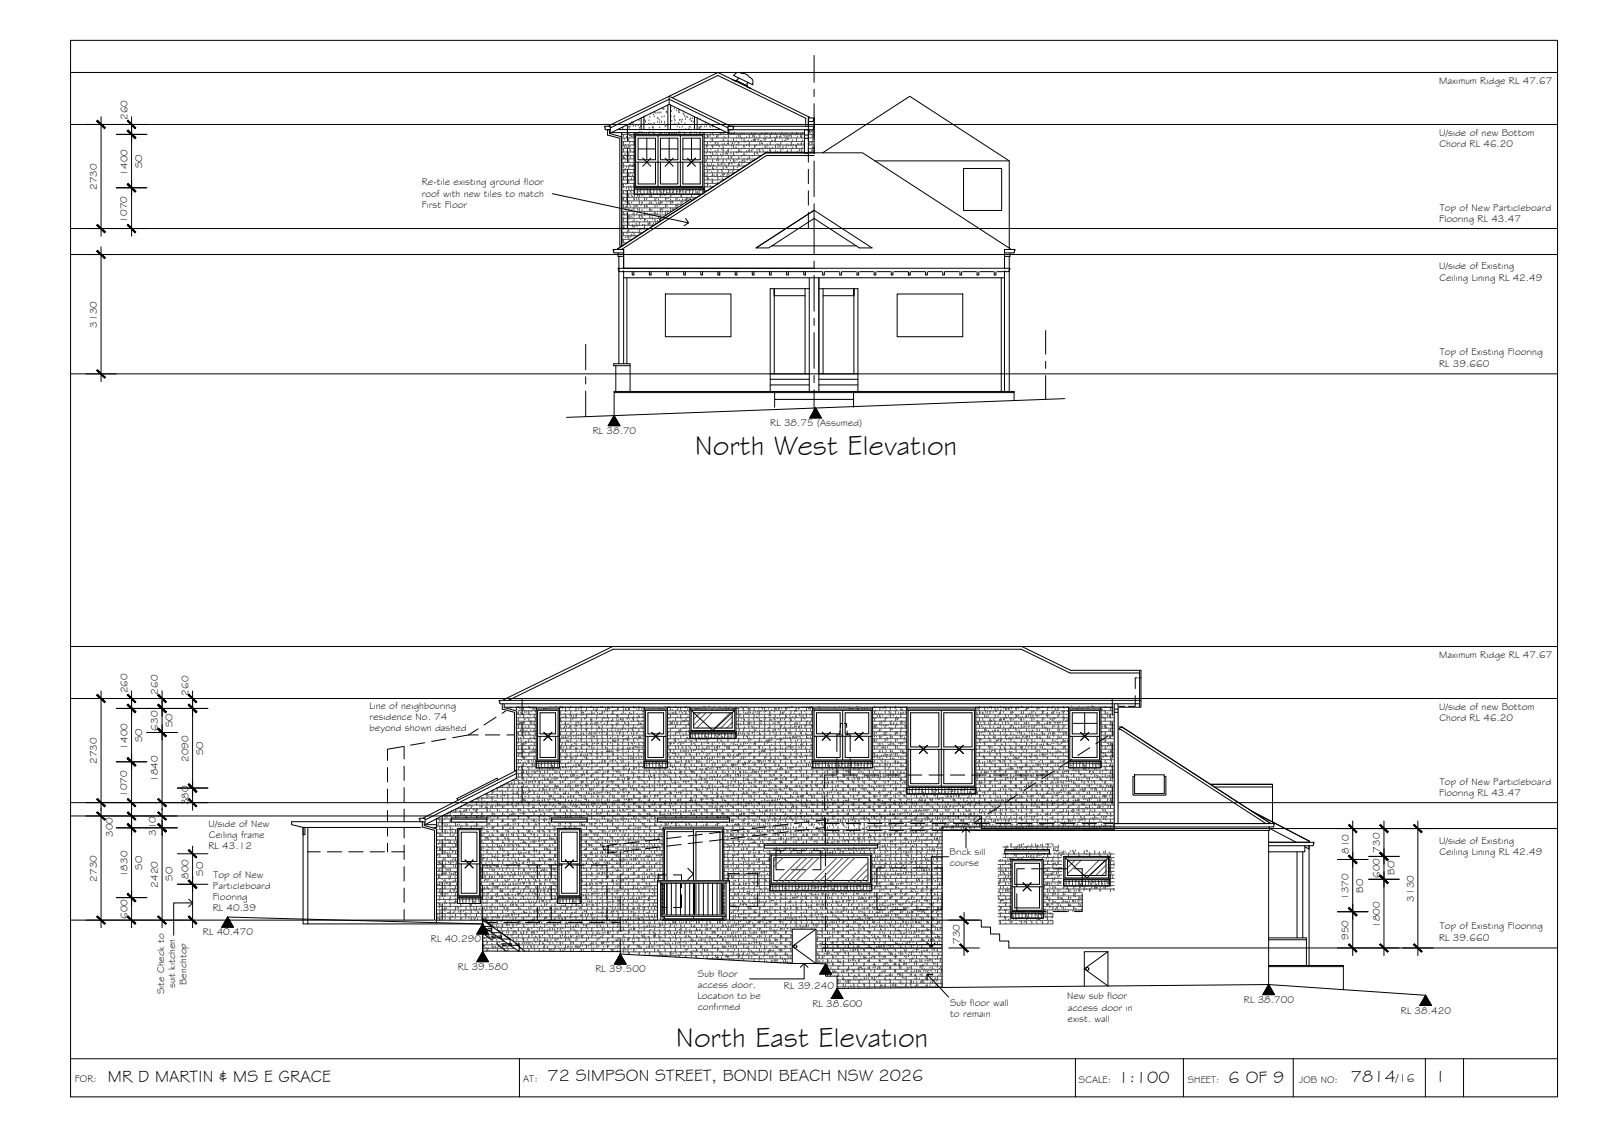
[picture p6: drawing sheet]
<svg xmlns="http://www.w3.org/2000/svg" width="420mm" height="297mm" viewBox="0 0 420 297" stroke-linecap="round" stroke-linejoin="round" font-family="sans-serif">
<defs><g id="words">
<g font-size="7.5">
<text x="182.2" y="119.4">North West Elevation</text>
<text x="177.3" y="274.5">North East Elevation</text>
</g>
<g font-size="4.5">
<text x="28.3" y="283.7">MR D MARTIN &amp; MS E GRACE</text>
<text x="143.6" y="283.5">72 SIMPSON STREET, BONDI BEACH NSW 2026</text>
<text x="293.3" y="283.9">1:100</text>
<text x="322.2" y="283.9">6 OF 9</text>
<text x="354.3" y="283.8">7814</text>
<text x="377.2" y="283.7">I</text>
</g>
<text font-size="3.2" x="366.1" y="283.8">/16</text>
<g font-size="2.6">
<text x="377.5" y="22">Maximum Ridge RL 47.67</text>
<text x="33.4" y="31.4" transform="rotate(-90 33.4 31.4)">260</text>
<text x="377.5" y="35.7">U/side of new Bottom</text>
<text x="377.6" y="38.6">Chord RL 46.20</text>
<text x="33.4" y="46" transform="rotate(-90 33.4 46)">1400</text>
<text x="37.3" y="44.1" transform="rotate(-90 37.3 44.1)">SO</text>
<text x="25.4" y="49.8" transform="rotate(-90 25.4 49.8)">2730</text>
<text x="110.6" y="48.6">Re-tile existing ground floor</text>
<text x="110.6" y="51.5">roof with new tiles to match</text>
<text x="33.4" y="58.4" transform="rotate(-90 33.4 58.4)">1070</text>
<text x="110.6" y="54.5">First Floor</text>
<text x="377.5" y="58.2">Flooring RL 43.47</text>
<text x="377.7" y="55.2">Top of New Particleboard</text>
<text x="377.5" y="70.6">U/side of Existing</text>
<text x="377.6" y="73.6">Ceiling Lining RL 42.49</text>
<text x="25.4" y="85.9" transform="rotate(-90 25.4 85.9)">3130</text>
<text x="377.7" y="93.2">Top of Existing Flooring</text>
<text x="377.5" y="96.1">RL 39.660</text>
<text x="155.5" y="113.7">RL 38.70</text>
<text x="202" y="111.6">RL 38.75 (Assumed)</text>
<text x="377.5" y="172.5">Maximum Ridge RL 47.67</text>
<text x="33.4" y="181.8" transform="rotate(-90 33.4 181.8)">260</text>
<text x="41.4" y="182.1" transform="rotate(-90 41.4 182.1)">260</text>
<text x="49.4" y="182.4" transform="rotate(-90 49.4 182.4)">260</text>
<text x="96.9" y="185.9">Line of neighbouring</text>
<text x="41.4" y="191.5" transform="rotate(-90 41.4 191.5)">630</text>
<text x="45.3" y="190.7" transform="rotate(-90 45.3 190.7)">SO</text>
<text x="96.9" y="188.8">residence No. 74</text>
<text x="96.9" y="191.8">beyond shown dashed</text>
<text x="377.5" y="186.2">U/side of new Bottom</text>
<text x="377.6" y="189.1">Chord RL 46.20</text>
<text x="33.4" y="196.5" transform="rotate(-90 33.4 196.5)">1400</text>
<text x="37.3" y="194.6" transform="rotate(-90 37.3 194.6)">SO</text>
<text x="53.3" y="198" transform="rotate(-90 53.3 198)">SO</text>
<text x="25.4" y="200.3" transform="rotate(-90 25.4 200.3)">2730</text>
<text x="49.4" y="199.7" transform="rotate(-90 49.4 199.7)">2090</text>
<text x="33.4" y="208.9" transform="rotate(-90 33.4 208.9)">1070</text>
<text x="41.4" y="205" transform="rotate(-90 41.4 205)">1840</text>
<text x="377.5" y="208.7">Flooring RL 43.47</text>
<text x="377.7" y="205.7">Top of New Particleboard</text>
<text x="49.4" y="211.2" transform="rotate(-90 49.4 211.2)">380</text>
<text x="29.6" y="219.4" transform="rotate(-90 29.6 219.4)">300</text>
<text x="40.8" y="219.2" transform="rotate(-90 40.8 219.2)">310</text>
<text x="54.7" y="216.8">U/side of New</text>
<text x="54.8" y="219.8">Ceiling frame</text>
<text x="377.5" y="221.1">U/side of Existing</text>
<text x="54.7" y="222.7">RL 43.12</text>
<text x="249" y="224.2">Brick sill</text>
<text x="249.1" y="227.1">course</text>
<text x="353.7" y="223.9" transform="rotate(-90 353.7 223.9)">810</text>
<text x="361.9" y="223.5" transform="rotate(-90 361.9 223.5)">730</text>
<text x="377.6" y="224.1">Ceiling Lining RL 42.49</text>
<text x="25.4" y="231.1" transform="rotate(-90 25.4 231.1)">2730</text>
<text x="33.4" y="230" transform="rotate(-90 33.4 230)">1830</text>
<text x="37.3" y="228" transform="rotate(-90 37.3 228)">SO</text>
<text x="41.4" y="232.7" transform="rotate(-90 41.4 232.7)">2420</text>
<text x="45.3" y="231" transform="rotate(-90 45.3 231)">SO</text>
<text x="49.4" y="230.4" transform="rotate(-90 49.4 230.4)">800</text>
<text x="53.3" y="229.7" transform="rotate(-90 53.3 229.7)">SO</text>
<text x="55.8" y="233.1">Particleboard</text>
<text x="56" y="230.2">Top of New</text>
<text x="361.9" y="230.2" transform="rotate(-90 361.9 230.2)">600</text>
<text x="365.7" y="229.4" transform="rotate(-90 365.7 229.4)">BO</text>
<text x="55.8" y="236">Flooring</text>
<text x="55.8" y="239">RL 40.39</text>
<text x="353.7" y="236" transform="rotate(-90 353.7 236)">1370</text>
<text x="357.5" y="234" transform="rotate(-90 357.5 234)">BO</text>
<text x="370.8" y="236.4" transform="rotate(-90 370.8 236.4)">3130</text>
<text x="33.4" y="240.9" transform="rotate(-90 33.4 240.9)">600</text>
<text x="53.2" y="245.2">RL 40.470</text>
<text x="361.9" y="243.3" transform="rotate(-90 361.9 243.3)">1800</text>
<text x="377.7" y="243.7">Top of Existing Flooring</text>
<text x="113" y="247">RL 40.290</text>
<text x="251.7" y="247.5" transform="rotate(-90 251.7 247.5)">730</text>
<text x="353.7" y="246.4" transform="rotate(-90 353.7 246.4)">950</text>
<text x="377.5" y="246.6">RL 39.660</text>
<text x="120.1" y="254.3">RL 39.580</text>
<text x="156.2" y="254.9">RL 39.500</text>
<text x="183" y="256">Sub floor</text>
<text x="43" y="260.6" transform="rotate(-90 43 260.6)">Site Check to</text>
<text x="46" y="259.1" transform="rotate(-90 46 259.1)">suit kitchen</text>
<text x="48.9" y="258.2" transform="rotate(-90 48.9 258.2)">Benchtop</text>
<text x="182.9" y="261.9">Location to be</text>
<text x="183" y="258.9">access door.</text>
<text x="205.6" y="259.2">RL 39.240</text>
<text x="213.1" y="263.9">RL 38.600</text>
<text x="249.2" y="263.8">Sub floor wall</text>
<text x="279.9" y="262">New sub floor</text>
<text x="326.2" y="262.9">RL 38.700</text>
<text x="183" y="264.8">confirmed</text>
<text x="249.2" y="266.7">to remain</text>
<text x="280" y="267.9">exist. wall</text>
<text x="280" y="264.9">access door in</text>
<text x="367.4" y="265.7">RL 38.420</text>
<text x="19.6" y="283.8">FOR:</text>
<text x="137.2" y="283.6">AT:</text>
<text x="283" y="283.9">SCALE:</text>
<text x="311.5" y="283.9">SHEET:</text>
<text x="340.7" y="283.9">JOB NO:</text>
</g>
</g></defs>
<!-- layer: HATCH -->
<g fill="none" stroke="#545454" stroke-width=".26">
<path d="M163.1 35.3h3.3M163.1 36.2h3.3M163.1 37.1h3.3M163.1 38h3.3M163.1 38.9h3.3M163.1 39.8h3.3M163.2 37.3h.1M163.3 33.8h.1M163.4 33.5h.1M163.4 38.4h.1M163.5 36.1h.1M163.5 35.3v.9"/>
<path d="M163.5 37.1v.9M163.5 38.9v.9M163.8 36.6h.1M163.8 38.6h.1M163.9 38.7h.1M164.1 38.1h.1M164.3 36h.1M164.4 38.6h.1M164.5 34.8h.1M164.6 37.1h.1M164.7 33.3h.1M164.9 34.8v.5"/>
<path d="M164.9 36.2v.9M164.9 38v.9M164.9 39.8v1M164.9 33.3h.1M165 33.6h.1M165.1 35.6h.1M165.1 39.1h.1M165.1 37.6h.1M165.2 39.5h.1M165.2 38.5h.1M165.3 33.2h.1M165.3 39.2h.1"/>
<path d="M165.4 35.7h.1M165.4 39.7h.1M165.6 32.2h.1M165.7 35.8h.1M165.8 35.8h.1M165.8 32.4h.1M166.1 33.1h.1M166.1 32.1h.1M166.2 35.8h.1M166.3 32.7h.1M166.3 35.3v.9M166.3 37.1v.9"/>
<path d="M166.3 38.9v.9M166.7 35h.1M166.7 33.2h.1M166.9 35h.1M167.3 35h.1M167.4 34.9h.1M167.5 32.9h.1M167.6 35.1h.1M167.6 31.7h.1M167.7 34.8h.1M167.7 33.6h.1M168 32.9h.1"/>
<path d="M168.1 34.9h.1M168.1 33.3h.1M168.3 34.8h.1M168.5 35h.1M168.9 35.1h.1M168.9 30.6h.1M169 32.6h.1M169 31.6h.1M169.2 31.8h.1M169.3 32h.1M169.5 35.2h.1M170 35h.1"/>
<path d="M170.1 32.6h.1M170.2 31.7h.1M170.2 32.6h.1M170.2 35h.1M170.3 33.6h.1M170.4 34.8h.1M170.4 30.8h.1M170.6 29.9h.1M170.7 32.5h.1M171.1 33.5h.1M171.2 34.9h.1M171.3 33.3h.1"/>
<path d="M171.3 33.7h.1M171.3 34.9h.1M171.4 30.1h.1M171.6 35h.1M171.6 32.4h.1M171.6 30.6h.1M171.6 29.5h.1M171.6 32.6h.1M172 29.7h.1M172.4 31h.1M172.5 32h.1M172.5 29.7h.1"/>
<path d="M172.6 31.2h.1M172.9 35h.1M172.9 29.6h.1M172.9 32.2h.1M173 31.6h.1M173 33.5h.1M173.2 34.7v.1M173.2 35h.1M173.4 29.6h.1M173.4 35.1h.1M173.5 32.2h.1M173.5 32h.1"/>
<path d="M173.6 30.7h.1M173.7 28.5h.1M173.9 28.7h.1M174.1 28.7h.1M174.2 30.6h.1M174.2 35h.1M174.3 32.6h.1M174.3 32.1h.1M174.4 33.3h.1M174.5 32.9h.1M174.7 33.1h.1M174.7 29.4h.1"/>
<path d="M174.8 35h.1M174.8 29.5h.1M175.4 35.2h.1M175.6 34.9h.1M175.6 35.2h.1M175.9 34.7v.1M175.9 28.2h.1M176 30.6h.1M176.1 35.1h.1M176.1 29.2h.1M176.2 31.8h.1M176.4 35h.1"/>
<path d="M176.7 35h.1M176.8 30.7h.1M176.9 34.9h.1M176.9 28.6h.1M176.9 31.4h.1M176.9 30.5h.1M177 32.5h.1M177 35h.1M177 31.7h.1M177.3 34.9h.1M177.4 34.9h.1M177.4 35h.1"/>
<path d="M177.5 29h.1M177.6 33.3h.1M177.9 32.3h.1M177.9 34.9h.1M178 29.5h.1M178 28.9h.1M178.1 32.5h.1M178.1 34.8h.1M178.1 29.6h.1M178.2 28.9h.1M178.2 31.6h.1M178.2 34.9h.1"/>
<path d="M178.3 33.5h.1M178.4 34.8h.1M178.4 31.5h.1M178.7 34.7v.1M178.8 32h.1M178.9 31.4h.1M179 33.3h.1M179.2 29.9h.1M179.4 30h.1M179.5 34.9h.1M179.6 34.9h.1M179.6 35.1h.1"/>
<path d="M179.6 30.5h.1M179.6 32.5h.1M179.8 31.3h.1M179.9 34h.1M179.9 30.7h.1M180.3 30.8h.1M180.7 33.8h.1M180.7 33.3h.1M180.9 34.9h.1M181 31.4h.1M181 33.4h.1M181.1 34.9h.1"/>
<path d="M181.1 31.2h.1M181.3 34.9h.1M181.3 31.8h.1M181.4 34.7v.1M181.5 31.9h.1M181.7 31.1h.1M182 32h.1M182.1 33.7h.1M182.2 34.8h.1M182.7 34.9h.1M183.4 33.7h.1M183.4 33.5h.1"/>
<path d="M183.5 35h.1M183.5 33.8h.1M183.6 34.8h.1M183.6 35.1h.1M183.6 31.4h.1M183.7 33.4h.1M183.9 33.3h.1M184.2 34.7v.1M184.3 34.9h.1M184.7 35.3h28.8M184.7 36.2h28.8M184.7 37.1h28.8"/>
<path d="M184.7 38h28.8M184.7 38.9h28.8M184.7 39.8h28.8M184.7 35.8h.1M184.8 33.3h.1M185 32.4h.1M185.1 36.3h.1M185.2 38.2h.1M185.2 39h.1M185.3 38.5h.1M185.3 33.2h.1M185.4 35.6h.1"/>
<path d="M185.5 35.3v.9M185.5 37.1v.9M185.5 38.9v.9M185.6 38.4h.1M185.6 35.7h.1M185.7 35.8h.1M186.2 33.1h.1M186.2 40h.1M186.3 35.7h.1M186.3 33.4h.1M186.3 35.3h.1M186.4 37.3h.1"/>
<path d="M186.5 39.3h.1M186.5 36.5h.1M186.7 38.3h.1M186.8 37.1h.1M186.8 33.1h.1M186.9 34.7v.6M186.9 36.2v.9M186.9 38v.9M186.9 39.8v1M186.9 33.3h.1M187.1 33.3h.1M187.1 35.6h.1"/>
<path d="M187.2 38.2h.1M187.5 37.5h.1M187.6 39.7h.1M187.7 37.6h.1M187.8 36.3h.1M187.8 38.2h.1M187.9 35.8h.1M188 38.1h.1M188.3 35.3v.9M188.3 37.1v.9M188.3 38.9v.9M188.5 35.4h.1"/>
<path d="M188.6 38.5h.1M188.7 38.4h.1M188.8 35h.1M189 35.4h.1M189 35.2h.1M189.1 35.2h.1M189.2 37.2h.1M189.2 39.2h.1M189.4 38h.1M189.6 39.4h.1M189.7 34.7v.6M189.7 36.2v.9"/>
<path d="M189.7 38v.9M189.7 39.8v1M189.8 39.6h.1M189.8 35.3h.1M189.9 37.1h.1M189.9 36h.1M190 37.9h.1M190.4 36.3h.1M190.4 38.2h.1M190.7 39.6h.1M190.8 37.8h.1M190.9 36.9h.1"/>
<path d="M191 35.3v.9M191 37.1v.9M191 38.9v.9M191.1 35.8h.1M191.1 37.1h.1M191.2 35.1h.1M191.8 35.2h.1M191.8 35h.1M191.8 37.2h.1M191.9 39.1h.1M191.9 38.4h.1M192 37.9h.1"/>
<path d="M192.2 37.6h.1M192.4 34.9v.4M192.4 36.2v.9M192.4 38v.9M192.4 39.8v1M192.6 34.9h.1M192.7 37.5h.1M193 38.8h.1M193.1 37.1h.1M193.1 36.2h.1M193.2 38.1h.1M193.2 39h.1"/>
<path d="M193.3 35.4h.1M193.5 37.4h.1M193.8 35.3v.9M193.8 37.1v.9M193.8 38.9v.9M193.9 39.6h.1M194.1 39.8h.1M194.2 35.8h.1M194.3 36.3h.1M194.3 35.2h.1M194.4 37.2h.1M194.4 39.9h.1"/>
<path d="M194.5 39.1h.1M194.5 36.5h.1M194.9 37.2h.1M195.1 38.3h.1M195.1 34.9v.4M195.1 36.2v.9M195.1 38v.9M195.1 39.8v1M195.4 37.3h.1M195.4 37.2h.1M195.8 36.1h.1M195.8 39.7h.1"/>
<path d="M195.8 38.1h.1M196.2 37.1h.1M196.3 39.7h.1M196.4 38.2h.1M196.5 35.3v.9M196.5 37.1v.9M196.5 38.9v.9M196.6 38.4h.1M197.1 39.6h.1M197.1 35.1h.1M197.2 37.1h.1M197.2 39.6h.1"/>
<path d="M197.2 39h.1M197.4 35.8h.1M197.5 39.2h.1M197.6 36.9h.1M197.7 35.7h.1M197.9 35.9h.1M197.9 34.9v.4M197.9 36.2v.9M197.9 38v.9M197.9 39.8v1M198.1 36.8h.1M198.2 38.3h.1"/>
<path d="M198.4 36.1h.1M198.4 38.1h.1M198.6 39.4h.1M198.8 36.7h.1M199 36.7h.1M199.1 39.3h.1M199.3 35.3v.9M199.3 37.1v.9M199.3 38.9v.9M199.4 37.1h.1M199.8 35.1h.1M199.8 37.6h.1"/>
<path d="M199.8 37.1h.1M199.9 39h.1M199.9 39.2h.1M200 37.8h.1M200.2 39.6h.1M200.3 36.5h.1M200.6 35.8h.1M200.6 34.9v.4M200.6 36.2v.9M200.6 38v.9M200.6 39.8v.4M200.9 38.6h.1"/>
<path d="M200.9 36.4h.1M201.1 35.2h.1M201.1 36h.1M201.2 38h.1M201.3 40h.1M201.3 35.3h.1M201.3 39h.1M201.4 38.3h.1M201.7 36.3h.1M201.8 39h.1M201.9 39.6h.1M202 35.3v.9"/>
<path d="M202 37.1v.9M202 38.9v.9M202 39.7h.1M202.2 36.1h.1M202.4 35.1h.1M202.4 37.1h.1M202.5 39h.1M202.6 37.1h.1M202.7 38.9h.1M203.1 36.2h.1M203.2 37.1h.1M203.4 37.2h.1"/>
<path d="M203.4 39.6h.1M203.4 34.9v.4M203.4 36.2v.9M203.4 38v.9M203.4 39.8v.3M203.6 36.1h.1M203.7 35.8h.1M203.8 36h.1M203.8 38h.1M203.9 39.9h.1M204 38.7h.1M204.2 38.1h.1"/>
<path d="M204.5 36h.1M204.5 38.3h.1M204.6 38.6h.1M204.8 35.3v.9M204.8 37.1v.9M204.8 38.9v.9M205.1 35h.1M205.2 37h.1M205.2 38.9h.1M205.3 39h.1M205.4 38.5h.1M205.5 39.2h.1"/>
<path d="M205.6 35.6h.1M205.7 37.1h.1M205.8 35.8h.1M206.1 34.9v.4M206.1 36.2v.9M206.1 38v.9M206.1 39.8v.3M206.3 40h.1M206.4 35.7h.1M206.4 36h.1M206.4 38h.1M206.5 39.9h.1"/>
<path d="M206.6 39.6h.1M206.6 36.5h.1M206.8 38.3h.1M206.8 36.7h.1M206.9 35.8h.1M207.2 35.6h.1M207.3 38.2h.1M207.5 35.3v.9M207.5 37.1v.9M207.5 38.9v.9M207.6 37.5h.1M207.7 38.3h.1"/>
<path d="M207.8 35h.1M207.8 36.9h.1M207.9 38.9h.1M208.1 38.1h.1M208.6 35.4h.1M208.6 38.4h.1M208.8 38.6h.1M208.9 34.9v.4M208.9 36.2v.9M208.9 38v.9M208.9 39.8v.3M208.9 37.1h.1"/>
<path d="M208.9 35h.1M209.1 35.4h.1M209.1 35.9h.1M209.2 37.9h.1M209.3 39.8h.1M209.5 37.9h.1M209.7 39.6h.1M209.7 39.4h.1M209.9 35.3h.1M210 35.9h.1M210 37.9h.1M210 35.8h.1"/>
<path d="M210.1 36.1h.1M210.3 35.3v.9M210.3 37.1v.9M210.3 38.9v.9M210.4 35h.1M210.4 36.9h.1M210.5 38.9h.1M210.8 37.8h.1M210.9 38.3h.1M211 36.9h.1M211.3 35.1h.1M211.6 34.9v.4"/>
<path d="M211.6 36.2v.9M211.6 38v.9M211.6 39.8v.3M211.8 35.9h.1M211.8 35h.1M211.8 37.8h.1M211.9 39.8h.1M212 37.8h.1M212.1 37.1h.1M212.2 34.3h1.3M212.2 38h.1M212.2 37.6h.1"/>
<path d="M212.3 34.4h.1M212.6 34.9h.1M212.8 37.5h.1M212.9 39.6h.1M213 34v.3M213 35.3v.9M213 37.1v.9M213 38.9v.9M213.1 34.9h.1M213.1 38.8h.1M213.2 36.8h.1M213.2 38.8h.1"/>
<path d="M213.2 35.8h.1M213.3 35.3h.1M163.1 40.8h3.3M163.1 41.7h3.3M163.1 42.6h3.3M163.1 43.5h3.3M163.1 44.4h3.3M163.1 45.3h3.3M163.1 46.3h3.3M163.1 47.2h3.3M163.1 48.1h3.3M163.1 49h3.3"/>
<path d="M163.1 49.9h3.3M163.1 50.8h3.3M163.1 51.7l19.7 .1M163.1 52.7h17.4M163.1 53.6h16M163.1 54.5h14.6M163.1 55.4h13.1M163.1 56.3h11.7M163.1 57.2h10.3M163.1 58.2h9.8M163.1 59.1h8.4M163.1 52h.1"/>
<path d="M163.1 42.2h.1M163.1 59.2h.1M163.2 59.8h.1M163.2 52.4h.1M163.2 48.4h.1M163.4 41.4h.1M163.4 48.6h.1M163.5 59.7h.1M163.5 49.3h.1M163.5 48.6h.1M163.5 44h.1M163.5 45h.1"/>
<path d="M163.5 40.8v.9M163.5 42.6v.9M163.5 44.4v.9M163.5 46.3v.9M163.5 48.1v.9M163.5 49.9v.9M163.5 51.7v1M163.5 53.6v.9M163.5 55.4v.9M163.5 57.2v1M163.5 59.1v.9M163.6 57.1h.1"/>
<path d="M163.6 51.9h.1M163.6 58.8h.1M163.7 59.9h.1M163.7 59.8h.1M163.8 41.6h.1M163.8 56.3h.1M163.9 40.5h.1M163.9 44.8h.1M163.9 46.6h.1M164 42.5h.1M164 41.7h.1M164 52.8h.1"/>
<path d="M164 44.4h.1M164 54.5h.1M164 55h.1M164.1 46.4h.1M164.2 48.4h.1M164.2 53h.1M164.2 50.3h.1M164.2 41h.1M164.3 52.3h.1M164.3 49.4h.1M164.3 54.2h.1M164.3 51.1h.1"/>
<path d="M164.4 43.9h.1M164.4 56.2h.1M164.4 51.8h.1M164.5 58.1h.1M164.5 46.5h.1M164.5 59.7h.1M164.6 54.4h.1M164.6 46h.1M164.7 47.3h.1M164.7 46.1h.1M164.8 57.2h.1M164.8 41.2h.1"/>
<path d="M164.8 57.5h.1M164.9 42.5h.1M164.9 49.1h.1M164.9 41.7v.9M164.9 43.5v.9M164.9 45.3v1M164.9 47.2v.9M164.9 49v.9M164.9 50.8v.9M164.9 52.7v.9M164.9 54.5v.9M164.9 56.3v.9"/>
<path d="M164.9 58.2v.9M165 57h.1M165 57.4h.1M165 43.5h.1M165.1 53.8h.1M165.2 53.7h.1M165.3 41.5h.1M165.3 46.4h.1M165.3 50.3h.1M165.3 43.4h.1M165.3 41.1h.1M165.4 54.3h.1"/>
<path d="M165.4 45.4h.1M165.4 49h.1M165.5 47.3h.1M165.5 56.9h.1M165.5 50.5h.1M165.5 49.3h.1M165.6 49.9h.1M165.6 51.3h.1M165.6 46.9h.1M165.7 53.2h.1M165.7 55.2h.1M165.7 43.7h.1"/>
<path d="M165.8 57.1h.1M165.8 51.6h.1M165.8 59.1h.1M165.8 58.2h.1M165.9 46.1h.1M165.9 43.5h.1M165.9 59.5h.1M166 56.2h.1M166 43.6h.1M166.1 54.8h.1M166.2 41h.1M166.2 40h.1"/>
<path d="M166.2 48.9h.1M166.3 42.2h.1M166.3 43.6h.1M166.3 54.9h.1M166.3 40.8v.9M166.3 42.6v.9M166.3 44.4v.9M166.3 46.3v.9M166.3 48.1v.9M166.3 49.9v.9M166.3 51.7v1M166.3 53.6v.9"/>
<path d="M166.3 55.4v.9M166.3 57.2v1M166.3 59.1v.9M166.3 56.8h.1M166.4 51.5h.1M166.4 52.4h.1M166.4 49.2v1.7h18.3v-1.7h-18.3h18.3v1.7h-18.3zM166.4 51.3h.1M166.4 59.4h.1M166.8 54.1h.1M166.8 58.8h.1M166.9 59.2h.1"/>
<path d="M166.9 52.3h.1M166.9 54.2h.1M167 56.2h.1M167.1 59.3h.1M167.1 58.2h.1M167.1 50.5h.1M167.2 55.7h.1M167.2 51.4h.1M167.2 55h.1M167.2 49.2v1.7M167.2 59.3h.1M167.3 54h.1"/>
<path d="M167.4 52.3h.1M167.5 51.1h.1M167.6 52.4h.1M167.6 50.2h.1M167.7 50.9v.8M167.7 52.7v.9M167.7 54.5v.9M167.7 56.3v.9M167.7 58.2v.9M167.7 56.6h.1M168 57.5h.1M168 49.2v1.7"/>
<path d="M168.1 53.9h.1M168.2 56.7h.1M168.2 56.5h.1M168.3 51.2h.1M168.3 53.2h.1M168.3 53.7h.1M168.4 56.8h.1M168.4 55.2h.1M168.5 57.1h.1M168.5 53.2h.1M168.5 59.1h.1M168.6 51.2h.1"/>
<path d="M168.6 59.1h.1M168.9 49.2v1.7M169 56.4h.1M169 51.7v1M169 53.6v.9M169 55.4v.9M169 57.2v1M169 59.1v.9M169.1 51.2h.1M169.1 59h.1M169.1 56.2h.1M169.3 57.7h.1"/>
<path d="M169.5 53.7h.1M169.5 54.2h.1M169.5 52.4h.1M169.6 49.6h.1M169.6 52.2h.1M169.7 54.3h.1M169.7 54.1h.1M169.8 56.1h.1M169.8 49.2v1.7M169.8 58.1h.1M169.9 51h.1M170 58.9h.1"/>
<path d="M170 58.8h.1M170 53.7h.1M170.2 50.5h.1M170.3 58.6h.1M170.4 55h.1M170.4 50.1h.1M170.4 56.3h.1M170.4 50.9v.8M170.4 52.7v.9M170.4 54.5v.9M170.4 56.3v.9M170.4 58.2v.9"/>
<path d="M170.4 58.8h.1M170.6 55.2h.1M170.6 50.6h.1M170.6 49.2v1.7M170.7 51.1h.1M170.8 50.7h.1M170.8 51.7h.1M170.8 51.2h.1M170.8 53.6h.1M170.9 53.2h.1M170.9 56.2h.1M171 55.2h.1"/>
<path d="M171 51.9h.1M171.1 57.1h.1M171.1 59.1h.1M171.2 57.5h.1M171.4 58.8h.1M171.5 49.2v1.7M171.5 53.7h.1M171.6 56.1h.1M171.8 56.3h.1M171.8 56.1h.1M171.8 51.7v1M171.8 53.6v.9"/>
<path d="M171.8 55.4v.9M171.8 57.2v1M171.9 52.7h.1M171.9 58.7h.1M172.2 53.4h.1M172.3 52.1h.1M172.3 49.2v1.7M172.3 56.2h.1M172.3 54.1h.1M172.4 56.1h.1M172.5 58h.1M172.6 57.1h.1"/>
<path d="M172.7 52.4h.1M172.7 53.3h.1M172.9 53.6h.1M173 50.1h.1M173.1 53.8h.1M173.2 55.9h.1M173.2 49.2v2.5M173.2 52.7v.9M173.2 54.5v.9M173.2 56.3v.9M173.4 50.5h.1M173.5 54.9h.1"/>
<path d="M173.6 53.2h.1M173.6 51.2h.1M173.6 50.9h.1M173.7 53.1h.1M173.7 55.8h.1M173.7 55.1h.1M173.8 51.1h.1M174 54.6h.1M174 50h.1M174 49.2v1.7M174.2 50.1h.1M174.2 51.1h.1"/>
<path d="M174.4 51.3h.1M174.5 55.7h.1M174.5 51.7v1M174.5 53.6v.9M174.5 55.4v.9M174.7 53.7h.1M174.8 49.2v1.7M174.9 52.2h.1M174.9 54.1h.1M174.9 53h.1M175 55.5h.1M175 50.7h.1"/>
<path d="M175 56.1h.1M175.1 55.7h.1M175.3 52.1h.1M175.5 53h.1M175.5 50.6h.1M175.6 50.1h.1M175.7 49.2v1.7M175.9 52.4h.1M175.9 55.5h.1M175.9 50.9v.8M175.9 52.7v.9M175.9 54.5v.9"/>
<path d="M176.3 51.1h.1M176.3 53h.1M176.3 52.8h.1M176.3 53.1h.1M176.3 50.5h.1M176.4 55h.1M176.5 53.2h.1M176.6 50.5h.1M176.6 49.2v1.7M176.7 54.9h.1M177 51.1h.1M177.3 51.7v1"/>
<path d="M177.3 53.6v.9M177.3 54h.1M177.4 49.4h.1M177.4 49.2v1.7M177.6 49.6h.1M177.6 52.1h.1M177.7 54h.1M177.7 52.7h.1M177.7 50.4h.1M177.8 53.7h.1M178.2 52.6h.1M178.2 50.3h.1"/>
<path d="M178.3 49.2v1.7M178.4 50h.1M178.4 50.4h.1M178.7 51.5h.1M178.7 50.9v.8M178.7 52.7v.9M178.9 51.1h.1M178.9 53.1h.1M179 52.4h.1M179.1 52.5h.1M179.1 50.2h.1M179.1 49.2v1.7"/>
<path d="M179.7 52.4h.1M179.7 50.5h.1M179.9 52.6h.1M179.9 49.2v1.7M180 51.7v1M180.2 51.1h.1M180.3 52h.1M180.4 52.3h.1M180.4 50h.1M180.8 49.2v1.7M181 52.2h.1M181 49.9h.1"/>
<path d="M181 50h.1M181.4 50.9v.8M181.6 51h.1M181.7 49.2v1.7M181.8 52.1h.1M181.8 49.8h.1M182.5 49.2v1.7M182.8 50.7h.1M182.9 50.5h.1M183 50.9h.1M183.2 49.6h.1M183.3 51.1h.1"/>
<path d="M183.4 49.2v1.7M183.6 50h.1M183.7 49.6h.1M184.2 49.2v1.7M184.5 49.5h.1M184.7 45.9h.1M184.7 40.8h15.1M184.7 41.7h13.6M184.7 42.6h12.2M184.7 43.5h10.8M184.7 44.4h9.4M184.7 45.3h8"/>
<path d="M184.7 46.3h6.6M184.7 47.2h5.2M184.7 48.1h3.8M184.7 49h2.3M184.7 49.9h.9M184.9 46h.1M184.9 41.2h.1M184.9 42.5h.1M185 49.1h.1M185.1 42.6h.1M185.2 42.2h.1M185.3 40.2h.1"/>
<path d="M185.3 42.2h.1M185.4 44.1h.1M185.4 46.4h.1M185.4 41.1h.1M185.4 46.1h.1M185.5 49h.1M185.5 48h.1M185.5 40.8v.9M185.5 42.6v.9M185.5 44.4v.9M185.5 46.3v.9M185.5 48.1v.9"/>
<path d="M185.5 49.9v.1M185.7 48.5h.1M185.7 46.9h.1M185.8 43.7h.1M185.9 47h.1M186 43.4h.1M186 44.7h.1M186.2 41h.1M186.3 48.9h.1M186.4 43.6h.1M186.4 40.9h.1M186.4 40.1h.1"/>
<path d="M186.5 41.2h.1M186.6 43.2h.1M186.7 45.1h.1M186.7 47.1h.1M186.7 47.9h.1M186.8 46.2h.1M186.8 49.1h.1M186.9 47.3h.1M186.9 41.7v.9M186.9 43.5v.9M186.9 45.3v1M186.9 47.2v.9"/>
<path d="M186.9 49v.1M187 44.4h.1M187.2 44.5h.1M187.2 43.5h.1M187.2 43.4h.1M187.3 46.1h.1M187.3 41h.1M187.6 40.8h.1M187.9 40.2h.1M188 42.1h.1M188 44.1h.1M188 46h.1"/>
<path d="M188.1 45.4h.1M188.1 46h.1M188.2 48h.1M188.2 40.8h.1M188.3 40.8v.9M188.3 42.6v.9M188.3 44.4v.9M188.3 46.3v.9M188.3 48.1v.1M188.3 41.9h.1M188.4 42.2h.1M188.5 42.1h.1"/>
<path d="M188.6 43.3h.1M189 40.7h.1M189.1 46.3h.1M189.1 43.3h.1M189.2 44.7h.1M189.3 46.5h.1M189.3 41.1h.1M189.3 43.1h.1M189.4 42.9h.1M189.4 45h.1M189.5 47h.1M189.5 45.8h.1"/>
<path d="M189.5 40.9h.1M189.7 41.7v.9M189.7 43.5v.9M189.7 45.3v1M189.7 47.2v.1M189.9 43.2h.1M190 45.8h.1M190.4 40.5h.1M190.4 43.4h.1M190.4 43.8h.1M190.5 40.2h.1M190.6 42.1h.1"/>
<path d="M190.6 44h.1M190.6 44.1h.1M190.7 40.4h.1M190.7 46.1h.1M190.8 45.7h.1M190.9 40.4h.1M191 40.8v.9M191 42.6v.9M191 44.4v.9M191 46.3v.1M191.2 46h.1M191.3 43h.1"/>
<path d="M191.5 44.8h.1M191.6 42.2h.1M191.7 41.3h.1M191.7 40.3h.1M191.8 42.9h.1M191.9 41.5h.1M191.9 41.1h.1M192 43h.1M192.1 45h.1M192.2 45.5h.1M192.4 44.7h.1M192.4 41.7v.9"/>
<path d="M192.4 43.5v.9M192.4 45.3v.2M192.6 42.8h.1M192.7 40.9h.1M192.8 42.3h.1M193.1 40.1h.1M193.3 40.1h.1M193.3 42h.1M193.4 44h.1M193.5 43.4h.1M193.6 40h.1M193.8 43.2h.1"/>
<path d="M193.8 40.8v.9M193.8 42.6v.9M193.8 44.4v.2M194 43.4h.1M194 42.6h.1M194.5 41.1h.1M194.5 42.5h.1M194.6 43h.1M194.7 42.2h.1M195.1 40.7h.1M195.1 41.7v.9M195.1 43.5v.2"/>
<path d="M195.3 40.9h.1M195.4 42.4h.1M195.9 40.9h.1M195.9 40h.1M196 42h.1M196.2 41.7h.1M196.5 40.8v.9M196.5 42.6v.3M196.8 42.3h.1M197.3 41h.1M197.3 42.2h.1M197.9 41.7v.3"/>
<path d="M198.5 40.1h.1M198.7 40.3h.1M199 40.9h.1M199.3 40.8v.3M163.1 60h7M163.1 60.9h5.6M163.1 61.8h4.2M163.1 62.8h2.8M163.1 63.7h1.4M163.2 61.2h.1M163.2 63.1h.1M163.2 63.2h.1"/>
<path d="M163.3 62.6h.1M163.5 60.9v.9M163.5 62.8v.9M164.1 62.3h.1M164.5 61.3h.1M164.5 60.1h.1M164.6 60.7h.1M164.6 62.1h.1M164.6 62.3h.1M164.9 60v.9M164.9 61.8v1M165.4 62.2h.1"/>
<path d="M165.6 61.7h.1M165.7 60.1h.1M165.7 61.8h.1M165.9 61.1h.1M166.3 60.9v.9M166.8 62h.1M167.1 60.1h.1M167.6 61.3h.1M167.7 60v.9M167.9 60.1h.1M168.8 60h.1M169.9 60h.1"/>
<path d="M135.4 185.4h5.2M135.4 186.3h5.1M135.4 187.3h5.1M135.4 188.2h5.1M135.4 189.1h5.2M135.4 190h5.2M135.4 190.9h5.2M135.4 191.8h5.2M135.4 192.7h5.2M135.4 193.7h5.2M135.4 194.6h5.2M135.4 195.5h5.2"/>
<path d="M135.4 196.4h5.2M135.4 197.3h5.2M135.4 198.2h5.2M135.4 199.2h5.2M135.5 187.3h.1M135.5 196.8h.1M135.6 197.5h.1M135.6 193.3h.1M135.7 192.4h.1M135.8 187.1h.1M135.9 195h.1M135.9 189.8h.1"/>
<path d="M136 185.4h.1M136 193.7h.1M136 186.3v1M136 188.2v.9M136 190v.9M136 191.8v.9M136 193.7v.9M136 195.5v.9M136 197.3v.9M136 199.2v.9M136 190h.1M136.2 186.4h.1"/>
<path d="M136.2 189.7h.1M136.3 197.6h.1M136.3 185.8h.1M136.3 189.9h.1M136.4 187.7h.1M136.4 197.7h.1M136.4 189.7h.1M136.5 191.6h.1M136.6 193.6h.1M136.6 187h.1M136.6 195.5h.1M136.6 194.2h.1"/>
<path d="M136.7 186h.1M136.7 194.9h.1M136.7 197.5h.1M136.7 189.6h.1M136.8 199.4h.1M136.8 197.5h.1M136.8 196.2h.1M136.8 194.4h.1M136.9 190.8h.1M137.1 192.2h.1M137.1 192.4h.1M137.2 187.3h.1"/>
<path d="M137.3 185.4v.9M137.3 187.3v.9M137.3 189.1v.9M137.3 190.9v.9M137.3 192.7v1M137.3 194.6v.9M137.3 196.4v.9M137.3 198.2v1M137.4 187.5h.1M137.4 198.6h.1M137.5 188.6h.1M137.5 189.5h.1"/>
<path d="M137.6 198.8h.1M137.6 198.7h.1M137.6 186.8h.1M137.6 197.4h.1M137.7 192.1h.1M137.7 188.7h.1M137.7 195.2h.1M137.7 200h.1M137.7 190.7h.1M137.8 192.6h.1M137.9 194.6h.1M137.9 196.5h.1"/>
<path d="M138 191.7h.1M138 195h.1M138 198.5h.1M138 186.8h.1M138.1 194.7h.1M138.1 191.9h.1M138.2 188.3h.1M138.3 191.1h.1M138.5 192h.1M138.5 199.6h.1M138.5 186.7h.1M138.5 199.9h.1"/>
<path d="M138.6 194.6h.1M138.7 187.3h.1M138.7 185.4h.1M138.7 196.1h.1M138.7 186.3v1M138.7 188.2v.9M138.7 190v.9M138.7 191.8v.9M138.7 193.7v.9M138.7 195.5v.9M138.7 197.3v.9M138.7 199.2v.9"/>
<path d="M138.8 197.5h.1M138.9 196.3h.1M138.9 189.3h.1M139 185.7h.1M139 197.2h.1M139 192.7h.1M139.1 187.7h.1M139.1 189.6h.1M139.1 193.7h.1M139.2 191.6h.1M139.2 193.5h.1M139.3 189.2h.1"/>
<path d="M139.3 195.5h.1M139.3 186.6h.1M139.4 197.5h.1M139.4 194.5h.1M139.4 199.4h.1M139.4 189.4h.1M139.5 189.3h.1M139.5 189.9h.1M139.5 197.1h.1M139.6 185.8h.1M139.8 197.1h.1M139.8 186h.1"/>
<path d="M139.9 191.8h.1M139.9 199.7h.1M139.9 196.2h.1M140 193.6h.1M140.1 185.4v.9M140.1 187.3v.9M140.1 189.1v.9M140.1 190.9v.9M140.1 192.7v1M140.1 194.6v.9M140.1 196.4v.9M140.1 198.2v1"/>
<path d="M140.2 193.8h.1M140.3 189.2h.1M140.3 192.4h.1M140.3 190.2h.1M140.3 197h.1M140.4 186.7h.1M140.4 191.8h.1M140.4 188.6h.1M140.5 199.6h.1M140.5 190.6h.1M140.6 192.5h.1M140.6 199.6v1.7h6.1v-1.7h-6.1h6.1v1.7h-6.1z"/>
<path d="M141.2 199.6v1.7M141.4 185.7h.1M142 199.6v1.7M142.5 185.9h.1M142.8 185.6h.1M142.9 199.6v1.7M143 185.8h.1M143.2 185.8h.1M143.6 185.7h.1M143.7 199.6v1.7M143.8 200h.1M144.1 185.6h.1"/>
<path d="M144.2 185.6h.1M144.3 185.6h.1M144.6 199.6v1.7M144.6 185.6h.1M145 185.5h.1M145.4 185.6h.1M145.4 199.6v1.7M145.7 185.5h.1M146 185.4h.1M146.3 199.6v1.7M146.5 185.8h.1M146.7 185.4h22.2"/>
<path d="M146.7 186.3h22.1M146.7 187.3h22.1M146.7 188.2h22.1M146.7 189.1h22.2M146.7 190h22.2M146.7 190.9h22.2M146.7 191.8h22.2M146.7 192.7h22.2M146.7 193.7h22.2M146.7 194.6h22.2M146.7 195.5h22.2M146.7 196.4h22.2"/>
<path d="M146.7 197.3h22.2M146.7 198.2h22.2M146.7 199.2h22.2M146.8 198.8h.1M146.8 193.6h.1M146.8 192.4h.1M146.9 185.4h.1M146.9 186.3v1M146.9 188.2v.9M146.9 190v.9M146.9 191.8v.9M146.9 193.7v.9"/>
<path d="M146.9 195.5v.9M146.9 197.3v.9M146.9 199.2v.9M147 188.6h.1M147 185.6h.1M147 192.6h.1M147.1 187.6h.1M147.1 198.7h.1M147.1 189.5h.1M147.1 188.2h.1M147.1 189h.1M147.2 191.5h.1"/>
<path d="M147.2 196.1h.1M147.2 193.4h.1M147.3 195.4h.1M147.3 185.6h.1M147.4 197.3h.1M147.4 199.3h.1M147.5 194.9h.1M147.5 185.6h.1M147.5 185.7h.1M147.6 196.8h.1M147.6 193.4h.1M147.6 188.2h.1"/>
<path d="M147.7 196.1h.1M147.8 197h.1M147.8 191.1h.1M147.9 193.4h.1M148.1 190.7h.1M148.1 189.9h.1M148.1 198.6h.1M148.2 187.3h.1M148.3 197.5h.1M148.3 190.1h.1M148.3 185.4v.9M148.3 187.3v.9"/>
<path d="M148.3 189.1v.9M148.3 190.9v.9M148.3 192.7v1M148.3 194.6v.9M148.3 196.4v.9M148.3 198.2v1M148.4 186.5h.1M148.4 188.5h.1M148.5 188.1h.1M148.5 190.5h.1M148.6 192.4h.1M148.6 196h.1"/>
<path d="M148.6 190.7h.1M148.6 194.4h.1M148.6 193.6h.1M148.7 198.6h.1M148.7 197.8h.1M148.7 196.3h.1M148.7 198.3h.1M148.9 194.3h.1M149 189.8h.1M149 193.3h.1M149.1 194.5h.1M149.2 190.9h.1"/>
<path d="M149.3 186h.1M149.4 190.6h.1M149.4 196.2h.1M149.4 187.5h.1M149.5 198.5h.1M149.5 193.2h.1M149.6 185.6h.1M149.6 187.6h.1M149.7 187.6h.1M149.7 198.7h.1M149.7 185.4h.1M149.7 186.3v1"/>
<path d="M149.7 188.2v.9M149.7 190v.9M149.7 191.8v.9M149.7 193.7v.9M149.7 195.5v.9M149.7 197.3v.9M149.7 199.2v.9M149.7 189.5h.1M149.8 191.5h.1M149.8 192.4h.1M149.8 193.4h.1M149.8 198.9h.1"/>
<path d="M149.9 187.9h.1M149.9 195.4h.1M149.9 195.8h.1M150 197.4h.1M150 195.3h.1M150 199.3h.1M150.1 188.6h.1M150.2 191.9h.1M150.2 198.7h.1M150.4 193.1h.1M150.4 187.8h.1M150.4 192h.1"/>
<path d="M150.5 195.7h.1M150.5 188.4h.1M150.6 194.9h.1M150.7 199.7h.1M150.8 190.4h.1M150.9 198.3h.1M150.9 191.1h.1M151 196.3h.1M151 186.5h.1M151.1 188.5h.1M151.1 185.4v.9M151.1 187.3v.9"/>
<path d="M151.1 189.1v.9M151.1 190.9v.9M151.1 192.7v1M151.1 194.6v.9M151.1 196.4v.9M151.1 198.2v1M151.1 190.4h.1M151.2 196.4h.1M151.2 192.4h.1M151.2 187.7h.1M151.3 192.8h.1M151.3 194.3h.1"/>
<path d="M151.3 195.6h.1M151.3 190.3h.1M151.3 187.3h.1M151.3 196.3h.1M151.4 198.2h.1M151.4 198.3h.1M151.5 197.5h.1M151.5 189.4h.1M151.7 189.5h.1M151.7 192.9h.1M151.8 193.6h.1M151.8 186h.1"/>
<path d="M152 197.2h.1M152.2 190.2h.1M152.2 189.8h.1M152.2 198.1h.1M152.3 192.8h.1M152.3 193.8h.1M152.3 185.5h.1M152.4 187.5h.1M152.4 185.4h.1M152.4 189.4h.1M152.4 186.3v1M152.4 188.2v.9"/>
<path d="M152.4 190v.9M152.4 191.8v.9M152.4 193.7v.9M152.4 195.5v.9M152.4 197.3v.9M152.4 199.2v.9M152.5 186h.1M152.5 193.9h.1M152.5 191.4h.1M152.6 193.3h.1M152.6 190.3h.1M152.6 187.5h.1"/>
<path d="M152.6 196.2h.1M152.6 195.3h.1M152.7 195.4h.1M152.7 197.2h.1M152.8 199.2h.1M152.8 186.9h.1M153 192.4h.1M153 187h.1M153.1 198.2h.1M153.1 192.7h.1M153.1 187.5h.1M153.2 195.3h.1"/>
<path d="M153.3 198.3h.1M153.3 188.5h.1M153.4 194.7h.1M153.4 198.7h.1M153.5 190h.1M153.6 191.3h.1M153.6 186.5h.1M153.6 197.9h.1M153.7 188.5h.1M153.7 190.4h.1M153.8 194.9h.1M153.8 191.4h.1"/>
<path d="M153.8 192.4h.1M153.8 185.4v.9M153.8 187.3v.9M153.8 189.1v.9M153.8 190.9v.9M153.8 192.7v1M153.8 194.6v.9M153.8 196.4v.9M153.8 198.2v1M153.9 194.3h.1M153.9 187.9h.1M153.9 196.3h.1"/>
<path d="M154 187.3h.1M154 198.3h.1M154 195.2h.1M154.1 190h.1M154.1 191.1h.1M154.1 199.2h.1M154.1 197.8h.1M154.4 195.7h.1M154.5 192.5h.1M154.5 187.3h.1M154.5 195.8h.1M154.6 197.5h.1"/>
<path d="M154.7 192.2h.1M154.9 189.9h.1M154.9 188.8h.1M154.9 193.6h.1M155 197.7h.1M155 185.5h.1M155 192.5h.1M155.1 187.4h.1M155.1 189h.1M155.1 189.4h.1M155.2 191.3h.1M155.2 185.4h.1"/>
<path d="M155.2 186.3v1M155.2 188.2v.9M155.2 190v.9M155.2 191.8v.9M155.2 193.7v.9M155.2 195.5v.9M155.2 197.3v.9M155.2 199.2v.9M155.2 193.3h.1M155.3 195.3h.1M155.3 189.8h.1M155.3 187.2h.1"/>
<path d="M155.4 197.2h.1M155.4 195h.1M155.4 199.2h.1M155.4 196.7h.1M155.6 186h.1M155.7 193.2h.1M155.8 196.2h.1M155.8 192.4h.1M155.9 187.1h.1M155.9 193.4h.1M155.9 195h.1M156 189.8h.1"/>
<path d="M156.1 192.4h.1M156.2 186.3h.1M156.3 189.7h.1M156.3 197.6h.1M156.4 186.4h.1M156.4 186.5h.1M156.4 188.4h.1M156.4 197.6h.1M156.5 188.5h.1M156.5 190.3h.1M156.6 192.3h.1M156.6 198.7h.1"/>
<path d="M156.6 185.4v.9M156.6 187.3v.9M156.6 189.1v.9M156.6 190.9v.9M156.6 192.7v1M156.6 194.6v.9M156.6 196.4v.9M156.6 198.2v1M156.6 194.3h.1M156.6 197.8h.1M156.7 196.2h.1M156.7 187h.1"/>
<path d="M156.7 198.2h.1M156.7 194.2h.1M156.8 194.9h.1M156.8 189.6h.1M156.9 197.5h.1M157 194.9h.1M157 190.7h.1M157.2 190.9h.1M157.2 192.2h.1M157.3 191.1h.1M157.3 187.3h.1M157.5 198.6h.1"/>
<path d="M157.6 185.5h.1M157.6 189.5h.1M157.7 187.4h.1M157.7 187.3h.1M157.7 197.4h.1M157.7 189.4h.1M157.7 192.1h.1M157.8 195.1h.1M157.8 191.4h.1M157.8 197.5h.1M157.8 200h.1M157.8 193.3h.1"/>
<path d="M157.9 195.3h.1M158 185.4h.1M158 195.3h.1M158 186.3v1M158 188.2v.9M158 190v.9M158 191.8v.9M158 193.7v.9M158 195.5v.9M158 197.3v.9M158 199.2v.9M158 197.2h.1"/>
<path d="M158 199.2h.1M158.1 186.8h.1M158.1 191.7h.1M158.1 193.6h.1M158.1 194.7h.1M158.3 188.2h.1M158.5 189.8h.1M158.5 188.4h.1M158.5 199.5h.1M158.6 192h.1M158.6 186.7h.1M158.6 199.9h.1"/>
<path d="M158.7 194.6h.1M158.7 199.7h.1M158.8 186h.1M158.8 196.1h.1M158.9 196.2h.1M159 189.3h.1M159 186.4h.1M159.1 197.2h.1M159.1 192.6h.1M159.1 188.4h.1M159.2 190.3h.1M159.2 192.3h.1"/>
<path d="M159.3 192.8h.1M159.3 194.2h.1M159.3 192.4h.1M159.3 185.4v.9M159.3 187.3v.9M159.3 189.1v.9M159.3 190.9v.9M159.3 192.7v1M159.3 194.6v.9M159.3 196.4v.9M159.3 198.2v1M159.3 196.2h.1"/>
<path d="M159.4 189.2h.1M159.4 198.1h.1M159.4 186.6h.1M159.5 194.5h.1M159.5 189.2h.1M159.6 197.1h.1M159.6 185.7h.1M159.6 188.5h.1M159.8 198.7h.1M159.8 185.9h.1M159.8 197h.1M159.9 191.8h.1"/>
<path d="M160 199.7h.1M160 197.2h.1M160.1 194.9h.1M160.1 193.6h.1M160.4 189.1h.1M160.4 187.3h.1M160.4 190.1h.1M160.4 197h.1M160.5 189.3h.1M160.5 191.1h.1M160.5 191.7h.1M160.5 191.3h.1"/>
<path d="M160.5 199.6h.1M160.6 190.3h.1M160.6 193.2h.1M160.7 195.2h.1M160.7 186.7h.1M160.7 185.4h.1M160.7 186.3v1M160.7 188.2v.9M160.7 190v.9M160.7 191.8v.9M160.7 193.7v.9M160.7 195.5v.9"/>
<path d="M160.7 197.3v.9M160.7 199.2v.9M160.7 197.1h.1M160.8 199.1h.1M160.8 186.5h.1M160.8 187.3h.1M160.9 194.3h.1M160.9 198h.1M160.9 197.5h.1M161.1 194.5h.1M161.3 193.6h.1M161.3 191.6h.1"/>
<path d="M161.3 186.4h.1M161.3 194.7h.1M161.4 199.5h.1M161.4 194.3h.1M161.4 191.1h.1M161.6 186.4h.1M161.6 189.8h.1M161.7 188.4h.1M161.7 187.6h.1M161.7 190.3h.1M161.7 188.9h.1M161.8 200h.1"/>
<path d="M161.8 192.3h.1M161.8 196.8h.1M161.9 194.2h.1M161.9 187.8h.1M161.9 196.2h.1M161.9 198.9h.1M162 186h.1M162 198.2h.1M162.1 185.4v.9M162.1 187.3v.9M162.1 189.1v.9M162.1 190.9v.9"/>
<path d="M162.1 192.7v1M162.1 194.6v.9M162.1 196.4v.9M162.1 198.2v1M162.1 196.2h.1M162.1 199.1h.1M162.1 186.3h.1M162.2 194.2h.1M162.2 195.5h.1M162.3 188.9h.1M162.3 196.8h.1M162.5 192.4h.1"/>
<path d="M162.5 192h.1M162.7 192.2h.1M162.7 191.5h.1M162.8 199.3h.1M162.8 188.6h.1M162.8 188.5h.1M162.9 198.7h.1M163 199.9h.1M163.1 187.3h.1M163.1 188.8h.1M163.1 189.3h.1M163.2 196.7h.1"/>
<path d="M163.2 191.2h.1M163.2 191.4h.1M163.2 193.2h.1M163.2 196.4h.1M163.3 199.3h.1M163.3 194.9h.1M163.3 195.1h.1M163.4 197.1h.1M163.4 196.6h.1M163.4 185.4h.1M163.4 199h.1M163.4 186.3v1"/>
<path d="M163.4 188.2v.9M163.4 190v.9M163.4 191.8v.9M163.4 193.7v.9M163.4 195.5v.9M163.4 197.3v.9M163.4 199.2v.9M163.5 186.1h.1M163.5 193h.1M163.6 194h.1M163.6 191.1h.1M163.8 189.5h.1"/>
<path d="M164 189.7h.1M164 187.3h.1M164 191.3h.1M164.1 186h.1M164.1 186.1h.1M164.1 197.5h.1M164.1 199.2h.1M164.1 193.9h.1M164.3 197.4h.1M164.4 186.3h.1M164.4 188.3h.1M164.4 193.6h.1"/>
<path d="M164.5 188.6h.1M164.5 190.2h.1M164.5 196.5h.1M164.5 193.9h.1M164.6 192.2h.1M164.6 194.1h.1M164.7 196.1h.1M164.7 194.1h.1M164.7 198h.1M164.8 200h.1M164.8 189.8h.1M164.8 185.4v.9"/>
<path d="M164.8 187.3v.9M164.8 189.1v.9M164.8 190.9v.9M164.8 192.7v1M164.8 194.6v.9M164.8 196.4v.9M164.8 198.2v1M164.9 190.5h.1M164.9 185.9h.1M164.9 200h.1M165 193.8h.1M165 188.5h.1"/>
<path d="M165.1 196.4h.1M165.1 187h.1M165.1 186h.1M165.3 196.2h.1M165.3 187.2h.1M165.3 198.3h.1M165.4 191.1h.1M165.5 199h.1M165.5 198.5h.1M165.6 192.4h.1M165.6 194.9h.1M165.7 187.3h.1"/>
<path d="M165.7 189.3h.1M165.8 191.2h.1M165.8 188.4h.1M165.8 193.2h.1M165.8 191.4h.1M165.9 195.1h.1M165.9 196.3h.1M165.9 191h.1M166 188.5h.1M166 197.1h.1M166 198.9h.1M166 199.1h.1"/>
<path d="M166 191.6h.1M166.1 198.7h.1M166.1 188h.1M166.2 185.4h.1M166.2 186.3v1M166.2 188.2v.9M166.2 190v.9M166.2 191.8v.9M166.2 193.7v.9M166.2 195.5v.9M166.2 197.3v.9M166.2 199.2v.9"/>
<path d="M166.3 185.7h.1M166.3 193.6h.1M166.4 199.3h.1M166.4 194.9h.1M166.6 195.8h.1M166.8 190.9h.1M166.8 191.1h.1M166.8 185.7h.1M166.8 196h.1M166.8 198.8h.1M166.9 193.5h.1M166.9 192.4h.1"/>
<path d="M167 186.3h.1M167.1 188.2h.1M167.1 187.3h.1M167.2 190.2h.1M167.2 188.9h.1M167.2 188.2h.1M167.2 192.1h.1M167.3 197.5h.1M167.3 194.1h.1M167.3 196.1h.1M167.4 196.1h.1M167.4 189.1h.1"/>
<path d="M167.4 198h.1M167.5 185.5h.1M167.5 200h.1M167.6 185.4v.9M167.6 187.3v.9M167.6 189.1v.9M167.6 190.9v.9M167.6 192.7v1M167.6 194.6v.9M167.6 196.4v.9M167.6 198.2v1M167.6 193.6h.1"/>
<path d="M167.6 185.5h.1M167.7 193.4h.1M167.7 196.8h.1M167.7 188.2h.1M167.8 196h.1M167.9 193.4h.1M168 189.8h.1M168.1 200h.1M168.1 190.7h.1M168.1 193.5h.1M168.2 198.6h.1M168.2 189.9h.1"/>
<path d="M168.3 186h.1M168.4 187.2h.1M168.4 196.2h.1M168.5 189.2h.1M168.5 186.5h.1M168.5 191.1h.1M168.6 188.1h.1M168.6 193.1h.1M168.6 195.9h.1M168.7 195h.1M168.7 190.7h.1M168.7 186.6h.1"/>
<path d="M168.7 197.8h.1M168.7 197h.1M168.7 198.6h.1M168.8 199h.1M168.8 192.4h.1M168.9 197.9h.1M168.9 199.6v1.7h6.1v-1.7h-6.1h6.1v1.7h-6.1zM169.5 199.6v1.7M170.1 185.7h.1M170.3 199.6v1.7M170.4 185.6h.1M170.5 185.7h.1"/>
<path d="M171.2 199.6v1.7M171.4 185.7h.1M172 199.6v1.7M172.1 200h.1M172.7 185.8h.1M172.8 185.7h.1M172.9 199.6v1.7M173.1 185.8h.1M173.4 185.8h.1M173.7 199.6v1.7M173.8 185.7h.1M174.1 185.7h.1"/>
<path d="M174.4 185.5h.1M174.5 185.6h.1M174.6 199.6v1.7M174.7 185.6h.1M175 197.7h.1M175 185.4h5.9M175 186.3h5.8M175 187.3h5.8M175 188.2h5.9M175 189.1h5.9M175 190h5.9M175 190.9h5.9"/>
<path d="M175 191.8h5.9M175 192.7h5.9M175 193.7h38.1M175 194.6h38.1M175 195.5h38.1M175 196.4h38.1M175 197.3h38.1M175 198.2h38.1M175 199.2h38.2M175.1 192.5h.1M175.1 188.1h.1M175.1 192.3h.1"/>
<path d="M175.2 190.1h.1M175.2 192h.1M175.3 194h.1M175.4 195.9h.1M175.4 197.9h.1M175.4 187.1h.1M175.4 188.5h.1M175.4 185.5h.1M175.5 199.8h.1M175.5 195h.1M175.5 196.6h.1M175.6 198.7h.1"/>
<path d="M175.7 196.8h.1M175.8 193.2h.1M175.8 185.4v.9M175.8 187.3v.9M175.8 189.1v.9M175.8 190.9v.9M175.8 192.7v1M175.8 194.6v.9M175.8 196.4v.9M175.8 198.2v1M175.9 192.4h.1M175.9 187.1h.1"/>
<path d="M175.9 194.9h.1M176 195h.1M176 189.7h.1M176.2 189.9h.1M176.3 191.1h.1M176.3 186.3h.1M176.3 189.7h.1M176.4 187.1h.1M176.4 197.5h.1M176.5 189.1h.1M176.5 191h.1M176.6 197.6h.1"/>
<path d="M176.6 193h.1M176.6 187.3h.1M176.7 194.9h.1M176.7 196.9h.1M176.7 197.4h.1M176.8 187h.1M176.8 198.9h.1M176.8 194.1h.1M176.8 194.9h.1M176.9 189.6h.1M177 197.5h.1M177 194.3h.1"/>
<path d="M177.1 193.6h.1M177.1 190.7h.1M177.2 185.4h.1M177.2 186.3v1M177.2 188.2v.9M177.2 190v.9M177.2 191.8v.9M177.2 193.7v.9M177.2 195.5v.9M177.2 197.3v.9M177.2 199.2v.9M177.3 192.2h.1"/>
<path d="M177.3 187.2h.1M177.5 189.8h.1M177.5 187.4h.1M177.6 200h.1M177.6 198.5h.1M177.6 186.2h.1M177.7 188.1h.1M177.7 189.5h.1M177.8 190.1h.1M177.8 198.7h.1M177.8 197.4h.1M177.8 186h.1"/>
<path d="M177.8 192.1h.1M177.8 192h.1M177.9 195.1h.1M177.9 194h.1M177.9 200h.1M177.9 196.1h.1M178 196h.1M178 197.9h.1M178.1 199.9h.1M178.1 191.6h.1M178.1 186.8h.1M178.2 194.7h.1"/>
<path d="M178.3 192.3h.1M178.3 191.8h.1M178.4 188.2h.1M178.5 185.4v.9M178.5 187.3v.9M178.5 189.1v.9M178.5 190.9v.9M178.5 192.7v1M178.5 194.6v.9M178.5 196.4v.9M178.5 198.2v1M178.6 188.5h.1"/>
<path d="M178.6 192h.1M178.7 199.5h.1M178.7 186.7h.1M178.7 199.9h.1M178.7 198.7h.1M178.8 194.6h.1M178.9 196h.1M179.1 187.1h.1M179.1 189.3h.1M179.1 196.2h.1M179.1 194.9h.1M179.1 189h.1"/>
<path d="M179.2 197.2h.1M179.2 191h.1M179.2 192.6h.1M179.2 192.9h.1M179.3 194.9h.1M179.4 196.9h.1M179.4 189.1h.1M179.4 198.8h.1M179.4 191h.1M179.5 186.6h.1M179.6 194.5h.1M179.6 189.2h.1"/>
<path d="M179.6 189.3h.1M179.7 197.1h.1M179.7 185.7h.1M179.8 187.3h.1M179.9 185.4h.1M179.9 197.4h.1M179.9 186.3v1M179.9 188.2v.9M179.9 190v.9M179.9 191.8v.9M179.9 193.7v.9M179.9 195.5v.9"/>
<path d="M179.9 197.3v.9M179.9 199.2v.9M180 197h.1M180 191.8h.1M180.1 199.7h.1M180.2 193.5h.1M180.2 193.6h.1M180.4 186.1h.1M180.4 193.7h.1M180.4 188h.1M180.4 189.1h.1M180.5 190h.1"/>
<path d="M180.5 190.1h.1M180.5 197h.1M180.5 191.7h.1M180.6 191.9h.1M180.6 193.9h.1M180.6 199.6h.1M180.6 189.8h.1M180.7 195.8h.1M180.7 186.6h.1M180.7 197.8h.1M180.7 200h.1M180.8 199.8h.1"/>
<path d="M180.9 191.8h.1M180.9 191.9v1.7h12.1v-1.7h-12.1h12.1v1.7h-12.1zM181 194.3h.1M181 197.9h.1M181.1 196.1h.1M181.2 198.1h.1M181.3 194.5h.1M181.3 185.9h.1M181.3 193.6v.1M181.3 194.6v.9M181.3 196.4v.9M181.3 198.2v1"/>
<path d="M181.4 199.5h.1M181.5 194.2h.1M181.5 191.9v1.7M181.7 193.1h.1M181.9 196.8h.1M181.9 198.7h.1M181.9 194.9h.1M182 196.9h.1M182 198.8h.1M182 198.9h.1M182 186.9l-.1 .1M182.1 185.5h.1"/>
<path d="M182.2 192.9h.1M182.3 194.9h.1M182.3 195.4h.1M182.3 194.1h.1M182.4 191.9v1.7M182.4 196.8h.1M182.4 185.9h.1M182.5 195.6h.1M182.7 193.7v.9M182.7 195.5v.9M182.7 197.3v.9M182.7 199.2v.9"/>
<path d="M182.7 185.8h.1M182.8 185.9h.1M182.8 199.3h.1M183.1 199.8h.1M183.1 197.4h.1M183.1 185.8h.1M183.2 191.9v1.7M183.2 196.7h.1M183.2 200h.1M183.3 193.9h.1M183.4 195.8h.1M183.4 199.3h.1"/>
<path d="M183.4 196.4h.1M183.4 185.8h.1M183.4 197.8h.1M183.4 193.6h.1M183.4 185.5h.1M183.5 199.7h.1M183.6 186.9l-1.7 1.6M183.7 194h.1M183.8 185.7h.1M183.9 200h.1M184.1 185.9h.1M184.1 194.6v.9"/>
<path d="M184.1 196.4v.9M184.1 198.2v1M184.1 191.9v1.8M184.1 192.3h.1M184.2 199.2h.1M184.2 193.9h.1M184.2 196.1h.1M184.4 197.3h.1M184.4 185.5h.1M184.5 185.6h.1M184.5 197.5h.1M184.6 196.5h.1"/>
<path d="M184.7 194.8h.1M184.7 193.9h.1M184.7 196.8h.1M184.8 185.6h.1M184.8 198.7h.1M184.8 185.5h.1M184.8 193.1h.1M184.9 191.9v1.7M185 185.9h.1M185 192.8h.1M185 191.8h.1M185 193.8h.1"/>
<path d="M185 198.7h.1M185.2 196.4h.1M185.2 193.2h.1M185.2 185.5h.1M185.2 186.9l-3.3 3.2M185.3 193.4h.1M185.4 194.9h.1M185.4 198.3h.1M185.4 193.7v.9M185.4 195.5v.9M185.4 197.3v.9M185.4 199.2v.9"/>
<path d="M185.6 199h.1M185.7 194.8h.1M185.8 191.9v1.7M185.9 195h.1M185.9 185.4h.1M185.9 193.9h.1M186 195.8h.1M186 196.3h.1M186 197.8h.1M186.1 199.7h.1M186.1 198.9h.1M186.1 185.5h.1"/>
<path d="M186.3 197.4h.1M186.4 193.6h.1M186.4 199.2h.1M186.6 193.6h.1M186.6 199.4h.1M186.6 185.7h.1M186.6 191.9v1.7M186.7 195.8h.1M186.7 186.9l-4 4M186.8 185.9h.1M186.8 193.6v.1M186.8 194.6v.9"/>
<path d="M186.8 196.4v.9M186.8 198.2v1M186.9 198.8h.1M187.1 200h.1M187.3 194.8h.1M187.4 196.1h.1M187.4 196.7h.1M187.4 185.5h.1M187.4 198.7h.1M187.5 191.9v1.7M187.6 192.8h.1M187.8 196.7h.1"/>
<path d="M187.9 196h.1M187.9 196.9h.1M188 193.1h.1M188.2 193.6h.1M188.2 193.7v.9M188.2 195.5v.9M188.2 197.3v.9M188.2 199.2v.9M188.2 198.7h.1M188.3 198.6h.1M188.3 191.9v1.7M188.5 192.6h.1"/>
<path d="M188.6 194.9h.1M188.6 193.8h.1M188.7 195.7h.1M188.7 195.9h.1M188.7 192.8h.1M188.8 197.7h.1M188.8 185.4h.1M188.8 199.6h.1M188.8 198.5h.1M188.8 185.8h.1M189.1 194.3h.1M189.2 191.9v1.7"/>
<path d="M189.3 194.4h.1M189.4 197.4h.1M189.5 193.4h.1M189.6 185.9h.1M189.6 193.6v.1M189.6 194.6v.9M189.6 196.4v.9M189.6 198.2v1M189.7 198.4h.1M189.8 198.6h.1M189.9 194.8h.1M190 196.8h.1"/>
<path d="M190 198.8h.1M190 191.9v1.7M190 198.7h.1M190.1 193.3h.1M190.1 195.7h.1M190.1 195.2h.1M190.1 185.4h.1M190.2 200h.1M190.2 192.8h.1M190.4 185.9h.1M190.5 185.6h.1M190.6 196.1h.1"/>
<path d="M190.6 195.7h.1M190.6 185.6h.1M190.9 193.2h.1M190.9 191.9v1.7M190.9 199.6h.1M190.9 193.7v.9M190.9 195.5v.9M190.9 197.3v.9M190.9 199.2v.9M191 185.9h.1M191 198.2h.1M191.1 196.2h.1"/>
<path d="M191.1 193.1h.1M191.3 193.7h.1M191.3 196.3h.1M191.4 195.7h.1M191.4 198.7h.1M191.4 197.6h.1M191.4 185.4h.1M191.5 195.6h.1M191.5 186.9l-4 4M191.5 199.6h.1M191.6 198.2h.1M191.7 191.9v1.7"/>
<path d="M191.8 194.9h.1M191.9 192h.1M192 187.9l-3 3M192 189.5l-1.4 1.4M192.1 192.2h.1M192.1 185.9h.1M192.2 197.1h.1M192.3 193h.1M192.3 185.9v.1M192.3 193.6v.1M192.3 194.6v.9M192.3 196.4v.9"/>
<path d="M192.3 198.2v1M192.4 198.1h.1M192.5 193.7h.1M192.5 185.9h.1M192.6 197.4h.1M192.6 191.9v1.7M192.6 193.8h.1M192.7 194.7h.1M192.7 196.7h.1M192.8 185.8h.1M192.8 198.6h.1M192.8 192.9h.1"/>
<path d="M192.8 195.4h.1M193 192.7h.1M193 193h.1M193 186.3h20M193 187.3h20M193 188.2h20.1M193 189.1h20.1M193 190h20.1M193 190.9h20.1M193 191.8h20.1M193 192.7h20.1M193.2 187h.1"/>
<path d="M193.2 185.8h.1M193.2 198.1h.1M193.3 192.7h.1M193.3 187.4h.1M193.3 189.8h.1M193.4 195.3h.1M193.4 200h.1M193.4 198.2h.1M193.4 185.8h.1M193.5 194.7h.1M193.6 185.9h.1M193.7 186.3v1"/>
<path d="M193.7 188.2v.9M193.7 190v.9M193.7 191.8v.9M193.7 193.7v.9M193.7 195.5v.9M193.7 197.3v.9M193.7 199.2v.9M193.7 187.9h.1M193.7 190h.1M193.7 196.1h.1M193.8 189.8h.1M193.8 197.9h.1"/>
<path d="M193.8 191.2h.1M193.8 191.8h.1M193.9 185.7h.1M193.9 193.8h.1M194 195.7h.1M194 191.4h.1M194 197.7h.1M194.1 187.8h.1M194.1 199.6h.1M194.1 187.3h.1M194.1 192.3h.1M194.2 195.2h.1"/>
<path d="M194.2 189.9h.1M194.3 197.8h.1M194.3 199h.1M194.4 188.5h.1M194.5 185.5h.1M194.5 195.6h.1M194.5 185.6h.1M194.5 198.7h.1M194.6 192.5h.1M194.7 195.7h.1M194.8 185.8h.1M194.8 185.6h.1"/>
<path d="M194.8 192.2h.1M194.9 194.9h.1M195 185.5v.8M195 187.3v.9M195 189.1v.9M195 190.9v.9M195 192.7v1M195 194.6v.9M195 196.4v.9M195 198.2v1M195.1 186.8h.1M195.1 189.8h.1"/>
<path d="M195.1 188.7h.1M195.1 188.8h.1M195.1 197.7h.1M195.2 192.4h.1M195.2 190.7h.1M195.2 185.5h.1M195.2 192.7h.1M195.2 191h.1M195.3 188.9h.1M195.3 200h.1M195.3 194.7h.1M195.4 196.6h.1"/>
<path d="M195.5 198.6h.1M195.5 187.1h.1M195.6 195h.1M195.6 196.6h.1M195.6 187.2h.1M195.7 197.4h.1M195.8 193.1h.1M195.9 185.4h.1M196 192.3h.1M196 187.1h.1M196 193.3h.1M196.1 193.6h.1"/>
<path d="M196.1 195h.1M196.1 189.7h.1M196.1 185.8h.1M196.4 185.8h.1M196.4 186.2h.1M196.4 186.3v1M196.4 188.2v.9M196.4 190v.9M196.4 191.8v.9M196.4 193.7v.9M196.4 195.5v.9M196.4 197.3v.9"/>
<path d="M196.4 199.2v.9M196.4 187.8h.1M196.4 189.6h.1M196.4 189.8h.1M196.5 189.7h.1M196.5 197.5h.1M196.6 191.7h.1M196.6 199.9h.1M196.6 186.4h.1M196.6 193.6h.1M196.6 197.5h.1M196.7 195.6h.1"/>
<path d="M196.8 197.6h.1M196.8 185.9h.1M196.8 199.5h.1M196.8 197.7h.1M196.8 187h.1M196.9 196.1h.1M196.9 194.9h.1M196.9 194.1h.1M197 189.6h.1M197 197.5h.1M197.2 190.6h.1M197.3 192.3h.1"/>
<path d="M197.3 190.8h.1M197.4 192.2h.1M197.4 187.2h.1M197.6 188.5h.1M197.7 186.8h.1M197.7 198.5h.1M197.7 198.7h.1M197.7 188.8h.1M197.8 190.7h.1M197.8 189.5h.1M197.8 185.5v.8M197.8 187.3v.9"/>
<path d="M197.8 189.1v.9M197.8 190.9v.9M197.8 192.7v1M197.8 194.6v.9M197.8 196.4v.9M197.8 198.2v1M197.9 192.7h.1M197.9 197.4h.1M197.9 192.1h.1M197.9 194.7h.1M197.9 195h.1M198 196.6h.1"/>
<path d="M198 200h.1M198 198.6h.1M198.1 194.9h.1M198.1 195.2h.1M198.2 186.8h.1M198.2 191.6h.1M198.3 194.7h.1M198.4 191h.1M198.5 188.1h.1M198.7 188.3h.1M198.7 199.4h.1M198.7 192h.1"/>
<path d="M198.8 186.7h.1M198.8 187.2h.1M198.8 199.8h.1M198.8 194.6h.1M198.9 199.6h.1M198.9 197.4h.1M199 196h.1M199 185.8h.1M199.1 187.7h.1M199.2 189.7h.1M199.2 189.3h.1M199.2 186.3v1"/>
<path d="M199.2 188.2v.9M199.2 190v.9M199.2 191.8v.9M199.2 193.7v.9M199.2 195.5v.9M199.2 197.3v.9M199.2 199.2v.9M199.2 191.7h.1M199.2 193.6h.1M199.2 197.2h.1M199.2 192.5h.1M199.3 193.6h.1"/>
<path d="M199.4 195.6h.1M199.4 197.5h.1M199.4 192.7h.1M199.5 199.5h.1M199.5 189.1h.1M199.6 186.6h.1M199.6 189.8h.1M199.7 194.5h.1M199.7 189.2h.1M199.7 199.9h.1M199.8 197.1h.1M199.8 185.6h.1"/>
<path d="M199.9 185.9h.1M200 185.8h.1M200 196.9h.1M200.1 196.1h.1M200.1 191.8h.1M200.2 199.7h.1M200.2 197.1h.1M200.3 193.5h.1M200.4 186.7h.1M200.4 192.3h.1M200.5 188.7h.1M200.5 189.1h.1"/>
<path d="M200.5 190.7h.1M200.5 190h.1M200.5 185.5v.8M200.5 187.3v.9M200.5 189.1v.9M200.5 190.9v.9M200.5 192.7v1M200.5 194.6v.9M200.5 196.4v.9M200.5 198.2v1M200.6 192.6h.1M200.6 197h.1"/>
<path d="M200.6 191.7h.1M200.7 194.6h.1M200.7 199.6h.1M200.7 196.5h.1M200.7 190.2h.1M200.8 188.5h.1M200.8 198.5h.1M200.9 186.6h.1M200.9 198.6h.1M201 186.4h.1M201 194.3h.1M201.1 197.9h.1"/>
<path d="M201.3 194.9h.1M201.3 194.4h.1M201.5 191.6h.1M201.5 186.3h.1M201.5 194.6h.1M201.5 199.5h.1M201.6 194.2h.1M201.6 191h.1M201.6 185.8h.1M201.7 187.8h.1M201.8 189.7h.1M201.8 191.7h.1"/>
<path d="M201.9 187.5h.1M201.9 193.6h.1M201.9 188.9h.1M201.9 186.3v1M201.9 188.2v.9M201.9 190v.9M201.9 191.8v.9M201.9 193.7v.9M201.9 195.5v.9M201.9 197.3v.9M201.9 199.2v.9M202 195.6h.1"/>
<path d="M202 187.2h.1M202 196.8h.1M202 197.5h.1M202 187.7h.1M202.1 197.4h.1M202.1 199.5h.1M202.1 198.8h.1M202.3 199h.1M202.3 186.2h.1M202.4 194.1h.1M202.4 193.6h.1M202.4 195.4h.1"/>
<path d="M202.4 188.9h.1M202.5 196.7h.1M202.6 191.9h.1M202.8 189.8h.1M202.8 191.4h.1M202.8 192.1h.1M202.9 199.9h.1M202.9 199.3h.1M202.9 188.5h.1M203.1 186.7h.1M203.1 185.9h.1M203.1 188.7h.1"/>
<path d="M203.2 199.8h.1M203.2 190.6h.1M203.2 196.1h.1M203.2 188.8h.1M203.3 192.6h.1M203.3 185.5v.8M203.3 187.3v.9M203.3 189.1v.9M203.3 190.9v.9M203.3 192.7v1M203.3 194.6v.9M203.3 196.4v.9"/>
<path d="M203.3 198.2v1M203.3 194.5h.1M203.3 196.6h.1M203.4 191.4h.1M203.4 196.5h.1M203.4 196.3h.1M203.4 199.3h.1M203.5 198.5h.1M203.6 192.3h.1M203.6 196.5h.1M203.7 186.1h.1M203.7 192.9h.1"/>
<path d="M203.8 193.9h.1M203.9 188.5h.1M203.9 189.4h.1M204 198.6h.1M204.1 189.6h.1M204.2 191.3h.1M204.2 186h.1M204.3 199.1h.1M204.3 193.9h.1M204.4 185.7h.1M204.4 194.8h.1M204.4 187.7h.1"/>
<path d="M204.5 197.3h.1M204.5 189.6h.1M204.6 191.6h.1M204.6 193.5h.1M204.6 188.6h.1M204.7 186.3v1M204.7 188.2v.9M204.7 190v.9M204.7 191.8v.9M204.7 193.7v.9M204.7 195.5v.9M204.7 197.3v.9"/>
<path d="M204.7 199.2v.9M204.7 195.5h.1M204.7 196.4h.1M204.7 193.8h.1M204.8 191h.1M204.8 197.5h.1M204.8 199.4h.1M204.9 194h.1M205 190.4h.1M205 185.9h.1M205.1 187.2h.1M205.1 193.8h.1"/>
<path d="M205.2 188.5h.1M205.2 196.4h.1M205.2 197.4h.1M205.3 186.9h.1M205.4 187.1h.1M205.5 198.2h.1M205.6 193.5h.1M205.6 191.1h.1M205.6 199h.1M205.7 186.7h.1M205.7 198.4h.1M205.7 188.7h.1"/>
<path d="M205.8 190.6h.1M205.8 194.8h.1M205.9 192.6h.1M205.9 194.6h.1M205.9 189.8h.1M206 196.5h.1M206 188.4h.1M206 191.3h.1M206 198.5h.1M206 185.4v.9M206 187.3v.9M206 189.1v.9"/>
<path d="M206 190.9v.9M206 192.7v1M206 194.6v.9M206 196.4v.9M206 198.2v1M206.1 196.3h.1M206.1 199.9h.1M206.1 191h.1M206.2 198.9h.1M206.2 191.5h.1M206.3 185.9h.1M206.3 187.9h.1"/>
<path d="M206.4 196.1h.1M206.4 185.7h.1M206.5 193.6h.1M206.6 199.2h.1M206.8 192.3h.1M206.8 195.7h.1M206.9 190.9h.1M207 185.6h.1M207 195.9h.1M207 198.8h.1M207 185.7h.1M207 193.5h.1"/>
<path d="M207.1 188.5h.1M207.1 187.6h.1M207.1 192.3h.1M207.2 189.6h.1M207.2 198.6h.1M207.2 191.5h.1M207.3 193.5h.1M207.3 188.9h.1M207.4 195.4h.1M207.4 188.2h.1M207.4 197.4h.1M207.4 186.3v1"/>
<path d="M207.4 188.2v.9M207.4 190v.9M207.4 191.8v.9M207.4 193.7v.9M207.4 195.5v.9M207.4 197.3v.9M207.4 199.2v.9M207.4 196.1h.1M207.5 199.4h.1M207.5 189h.1M207.6 194.8h.1M207.6 185.4h.1"/>
<path d="M207.8 185.5h.1M207.9 193.4h.1M207.9 196.7h.1M207.9 188.1h.1M207.9 191h.1M208 196h.1M208.1 193.2h.1M208.3 187.2h.1M208.3 193.4h.1M208.3 190.7h.1M208.4 198.6h.1M208.4 197.4h.1"/>
<path d="M208.4 186.6h.1M208.4 189.8h.1M208.5 188.6h.1M208.5 190.5h.1M208.6 192.5h.1M208.6 186.4h.1M208.7 194.5h.1M208.7 196.4h.1M208.7 188h.1M208.7 193.5h.1M208.8 198.4h.1M208.8 195.9h.1"/>
<path d="M208.8 185.4v.9M208.8 187.3v.9M208.8 189.1v.9M208.8 190.9v.9M208.8 192.7v1M208.8 194.6v.9M208.8 196.4v.9M208.8 198.2v1M208.8 190.6h.1M208.8 186.5h.1M208.9 197.6h.1M208.9 198.5h.1"/>
<path d="M209.1 197.8h.1M209.1 189.7h.1M209.2 194.2h.1M209.2 199.9h.1M209.2 193.2h.1M209.4 190.8h.1M209.4 185.9h.1M209.6 196.1h.1M209.6 190.9h.1M209.6 185.7h.1M209.7 190.5h.1M209.7 187.6h.1"/>
<path d="M209.7 187.3h.1M209.7 198.4h.1M209.8 189.6h.1M209.8 193.2h.1M209.8 191.6h.1M209.9 193.5h.1M209.9 192.3h.1M210 195.5h.1M210 198.6h.1M210 197.4h.1M210.1 199.4h.1M210.1 187.8h.1"/>
<path d="M210.2 195.7h.1M210.2 186.3v1M210.2 188.2v.9M210.2 190v.9M210.2 191.8v.9M210.2 193.7v.9M210.2 195.5v.9M210.2 197.3v.9M210.2 199.2v.9M210.2 195.2h.1M210.2 185.4h3M210.3 188.4h.1"/>
<path d="M210.4 198.6h.1M210.4 195.3h.1M210.5 191.7h.1M210.6 193.1h.1M210.6 187.8h.1M210.7 195.7h.1M210.7 188.3h.1M210.7 194.8h.1M210.9 188.4h.1M211 199.6h.1M211 190.3h.1M211.1 186.6h.1"/>
<path d="M211.1 191h.1M211.1 198.2h.1M211.1 188.5h.1M211.1 199.7h.1M211.2 190.5h.1M211.3 196.1h.1M211.3 192.5h.1M211.3 194.4h.1M211.4 196.4h.1M211.4 187.2h.1M211.5 198.3h.1M211.5 187.7h.1"/>
<path d="M211.5 192.7h.1M211.5 195.6h.1M211.5 185.4v.9M211.5 187.3v.9M211.5 189.1v.9M211.5 190.9v.9M211.5 192.7v1M211.5 194.6v.9M211.5 196.4v.9M211.5 198.2v1M211.6 190.3h.1M211.6 197.4h.1"/>
<path d="M211.7 198.2h.1M211.7 192.8h.1M211.8 189.2h.1M211.9 193.5h.1M212 192.9h.1M212 185.8h.1M212.2 186h.1M212.3 189.7h.1M212.3 197.1h.1M212.4 185.6h.1M212.4 199.9h.1M212.4 190.2h.1"/>
<path d="M212.4 187.5h.1M212.5 197.2h.1M212.5 198h.1M212.5 192.8h.1M212.5 189.5h.1M212.6 193.6h.1M212.6 191.4h.1M212.6 185.9h.1M212.6 193.4h.1M212.7 195.4h.1M212.7 196.1h.1M212.8 197.3h.1"/>
<path d="M212.8 190.2h.1M212.8 199.3h.1M212.8 187.5h.1M212.9 185.4h.1M212.9 186.3v1M212.9 188.2v.9M212.9 190v.9M212.9 191.8v.9M212.9 193.7v.9M212.9 195.5v.9M212.9 197.3v.9M212.9 199.2v.9"/>
<path d="M212.9 195.4h.1M213 190.3h.1M213.1 192.3h.1M213.2 199.6v1.7h15.7v-1.7h-15.7h15.7v1.7h-15.7zM213.3 185.8h.1M213.5 185.6h.1M213.5 185.7h.1M213.9 185.7h.1M214 199.6v1.7M214.6 185.4h.1M214.6 185.6h.1M214.8 199.6v1.7"/>
<path d="M214.8 185.5h.1M214.9 185.5h.1M215.1 185.9h.1M215.3 185.5h.1M215.7 199.6v2.3M216.1 185.5h.1M216.4 200h.1M216.5 199.6v1.7M216.8 185.6h.1M216.8 185.7h.1M217.3 199.6v1.7M217.5 185.5h.1"/>
<path d="M218.2 199.6v1.7M218.8 185.5h.1M219 185.8h.1M219.1 199.6v1.7M219.9 199.6v1.7M220.1 185.5h.1M220.7 185.5h.1M220.8 199.6v1.7M221.5 185.5h.1M221.6 199.6v1.7M222.4 199.6v1.7M222.6 185.9h.1"/>
<path d="M222.8 185.4h.1M222.9 185.7h.1M223 185.8h.1M223.3 185.8h.1M223.3 199.6v1.7M223.5 185.7h.1M223.6 185.9h.1M224 185.7h.1M224.2 199.7h.1M224.2 199.6v1.7M224.4 199.9h.1M224.6 185.6h.1"/>
<path d="M224.7 185.5h.1M224.8 185.9h.1M224.9 185.5h.1M225 199.6v1.7M225.1 185.9h.1M225.2 185.9h.1M225.3 185.5h.1M225.9 199.6v1.7M226.2 185.9h.1M226.7 199.6v1.7M226.8 185.9h.1M226.8 185.6h.1"/>
<path d="M227.5 185.9h.1M227.5 199.6v1.7M228.4 185.9h.1M228.4 199.6v1.7M228.8 185.8h.1M228.9 185.4h8.9M228.9 186.3h8.8M228.9 187.3h8.8M228.9 188.2h8.8M228.9 189.1h8.9M228.9 190h8.9M228.9 190.9h8.9"/>
<path d="M228.9 191.8h8.9M228.9 192.7h8.9M228.9 193.7h8.9M228.9 194.6h8.9M228.9 195.5h8.9M228.9 196.4h8.9M228.9 197.3h8.9M228.9 198.2h8.9M228.9 199.2h8.9M228.9 195.9h.1M228.9 192.2h.1M228.9 190.6h.1"/>
<path d="M229 198.5h.1M229 197.6h.1M229.2 188.4h.1M229.2 194.2h.1M229.3 193.2h.1M229.3 198.6h.1M229.4 185.4h.1M229.4 186.3v1M229.4 188.2v.9M229.4 190v.9M229.4 191.8v.9M229.4 193.7v.9"/>
<path d="M229.4 195.5v.9M229.4 197.3v.9M229.4 199.2v.9M229.4 194.3h.1M229.5 190.7h.1M229.7 186.4h.1M229.7 194.8h.1M229.8 188.3h.1M229.8 190.5h.1M229.8 187.3h.1M229.8 190.3h.1M229.8 198.4h.1"/>
<path d="M229.9 193.1h.1M229.9 192.2h.1M229.9 194.2h.1M230 187.4h.1M230 196.1h.1M230 198.6h.1M230 191h.1M230.1 198.1h.1M230.2 187.8h.1M230.2 198.7h.1M230.3 195.7h.1M230.3 195.1h.1"/>
<path d="M230.4 187.1h.1M230.5 191.7h.1M230.6 197.3h.1M230.7 193h.1M230.7 187.8h.1M230.7 191.8h.1M230.8 185.4v.9M230.8 187.3v.9M230.8 189.1v.9M230.8 190.9v.9M230.8 192.7v1M230.8 194.6v.9"/>
<path d="M230.8 196.4v.9M230.8 198.2v1M230.8 195.7h.1M230.9 188.2h.1M230.9 193.5h.1M231.1 199.5h.1M231.1 187.3h.1M231.1 190.3h.1M231.2 189.2h.1M231.2 198.2h.1M231.2 191.2h.1M231.3 189.7h.1"/>
<path d="M231.3 193.1h.1M231.3 196.1h.1M231.4 195.1h.1M231.4 199.9h.1M231.4 197.1h.1M231.5 199h.1M231.5 196.2h.1M231.5 187.7h.1M231.6 185.9h.1M231.6 195.5h.1M231.6 192.7h.1M231.7 190.3h.1"/>
<path d="M231.7 196h.1M231.7 198.2h.1M231.8 189.2h.1M232 189.3h.1M232.1 192.8h.1M232.1 192.2h.1M232.1 185.4h.1M232.1 185.8h.1M232.1 186.3v1M232.1 188.2v.9M232.1 190v.9M232.1 191.8v.9"/>
<path d="M232.1 193.7v.9M232.1 195.5v.9M232.1 197.3v.9M232.1 199.2v.9M232.4 188.4h.1M232.4 197.1h.1M232.4 186.3h.1M232.5 188.2h.1M232.5 190.2h.1M232.5 198.6h.1M232.5 198h.1M232.6 192.8h.1"/>
<path d="M232.6 192.1h.1M232.6 193.6h.1M232.7 194.1h.1M232.7 196h.1M232.8 198h.1M232.8 193.8h.1M232.9 200h.1M232.9 194.8h.1M232.9 187.5h.1M232.9 190.2h.1M233 195.4h.1M233.2 186.7h.1"/>
<path d="M233.2 191h.1M233.3 186.9h.1M233.4 198h.1M233.4 192.7h.1M233.5 187.4h.1M233.5 195.3h.1M233.5 185.4v.9M233.5 187.3v.9M233.5 189.1v.9M233.5 190.9v.9M233.5 192.7v1M233.5 194.6v.9"/>
<path d="M233.5 196.4v.9M233.5 198.2v1M233.6 198.2h.1M233.6 187.1h.1M233.7 194.6h.1M233.7 187.3h.1M233.7 197.3h.1M233.8 189.2h.1M233.8 191.2h.1M233.9 190h.1M233.9 193.2h.1M233.9 197.9h.1"/>
<path d="M233.9 191.1h.1M234 195.1h.1M234 197.1h.1M234 193.5h.1M234.1 199h.1M234.1 191.3h.1M234.2 187.7h.1M234.3 187.3h.1M234.3 195.2h.1M234.4 189.9h.1M234.4 189.7h.1M234.4 197.8h.1"/>
<path d="M234.5 199h.1M234.5 199.9h.1M234.7 195.5h.1M234.7 185.9h.1M234.8 192.5h.1M234.9 196h.1M234.9 185.4h.1M234.9 195.7h.1M234.9 186.3v1M234.9 188.2v.9M234.9 190v.9M234.9 191.8v.9"/>
<path d="M234.9 193.7v.9M234.9 195.5v.9M234.9 197.3v.9M234.9 199.2v.9M235 192.1h.1M235.1 186.2h.1M235.1 188.2h.1M235.2 190.1h.1M235.2 189.8h.1M235.2 192.2h.1M235.3 188.6h.1M235.3 192.1h.1"/>
<path d="M235.3 197.7h.1M235.3 192.4h.1M235.3 194h.1M235.4 196h.1M235.4 188.8h.1M235.5 198h.1M235.5 199.9h.1M235.6 188.4h.1M235.7 187.1h.1M235.7 198.6h.1M235.7 195h.1M235.8 196.5h.1"/>
<path d="M236 193h.1M236.1 194.8h.1M236.1 192.3h.1M236.2 187h.1M236.2 193.2h.1M236.2 194.9h.1M236.3 185.4v.9M236.3 187.3v.9M236.3 189.1v.9M236.3 190.9v.9M236.3 192.7v1M236.3 194.6v.9"/>
<path d="M236.3 196.4v.9M236.3 198.2v1M236.3 189.6h.1M236.4 190.9h.1M236.5 187.2h.1M236.5 189.1h.1M236.5 186.1h.1M236.6 191.1h.1M236.6 189.6h.1M236.7 193.1h.1M236.7 197.5h.1M236.7 195h.1"/>
<path d="M236.7 186.3h.1M236.8 187.1h.1M236.8 197h.1M236.8 197.4h.1M236.8 198.9h.1M236.9 197.3h.1M237 197.6h.1M237 186.9h.1M237.1 194.8h.1M237.1 194h.1M237.1 189.6h.1M237.2 197.4h.1"/>
<path d="M237.2 193.5h.1M237.3 190.5h.1M237.5 192.1h.1M237.5 190.7h.1M237.6 189.7h.1M237.6 187.1h.1M237.6 185.4h.1M237.6 186.3v1M237.6 188.2v.9M237.6 190v.9M237.6 191.8v.9M237.6 193.7v.9"/>
<path d="M237.6 195.5v.9M237.6 197.3v.9M237.6 199.2v.9M237.7 186.2h.1M237.7 199.9h.1M255.9 185.4h24.3M255.9 186.3h24.2M255.9 187.3h24.2M255.9 188.2h24.2M255.9 189.1h24.2M255.9 190h24.2M255.9 190.9h24.3"/>
<path d="M255.9 191.8h24.3M255.9 192.7h24.3M255.9 193.7h24.3M255.9 194.6h24.3M255.9 195.5h24.3M255.9 196.4h24.3M255.9 197.3h24.3M255.9 198.2h24.3M255.9 199.2h24.3M256 196.6h.1M256.1 193h.1M256.2 193.5h.1"/>
<path d="M256.2 192.3h.1M256.3 187h.1M256.3 194.9h.1M256.4 189.5h.1M256.4 185.9h.1M256.5 187.8h.1M256.5 189.8h.1M256.5 189.7h.1M256.6 189.6h.1M256.6 191.8h.1M256.7 189.6h.1M256.7 199.8h.1"/>
<path d="M256.7 186.1h.1M256.7 193.7h.1M256.7 197.5h.1M256.8 195.7h.1M256.8 197.6h.1M256.9 185.4h.1M256.9 199.6h.1M256.9 185.8h.1M256.9 186.3v1M256.9 188.2v.9M256.9 190v.9M256.9 191.8v.9"/>
<path d="M256.9 193.7v.9M256.9 195.5v.9M256.9 197.3v.9M256.9 199.2v.9M256.9 197.4h.1M257 196h.1M257.1 186.9h.1M257.1 193.9h.1M257.2 194.8h.1M257.2 189.5h.1M257.3 197.4h.1M257.3 194.1h.1"/>
<path d="M257.4 192.2h.1M257.4 190.5h.1M257.6 192.1h.1M257.7 200h.1M257.7 187h.1M257.7 186.9h.1M257.7 188.4h.1M257.8 188.9h.1M257.8 190.8h.1M257.8 198.5h.1M257.9 187.2h.1M257.9 192.8h.1"/>
<path d="M257.9 198.3h.1M258 194.7h.1M258 196.7h.1M258 189.4h.1M258.1 198.7h.1M258.1 197.3h.1M258.1 198.5h.1M258.1 192h.1M258.2 194.7h.1M258.2 199.9h.1M258.2 194.9h.1M258.3 185.4v.9"/>
<path d="M258.3 187.3v.9M258.3 189.1v.9M258.3 190.9v.9M258.3 192.7v1M258.3 194.6v.9M258.3 196.4v.9M258.3 198.2v1M258.5 191.4h.1M258.5 186.7h.1M258.5 194.6h.1M258.5 190.9h.1M258.6 191.6h.1"/>
<path d="M258.7 188h.1M258.9 187.1h.1M259 191.9h.1M259 199.3h.1M259 186.7h.1M259 197.3h.1M259 199.8h.1M259.1 194.6h.1M259.1 185.9h.1M259.2 187.8h.1M259.2 189.8h.1M259.2 195.8h.1"/>
<path d="M259.3 191.7h.1M259.3 193.7h.1M259.4 193.5h.1M259.4 195.7h.1M259.4 189.2h.1M259.4 196h.1M259.5 197.6h.1M259.5 197.1h.1M259.5 199.6h.1M259.5 192.4h.1M259.6 185.4h.1M259.6 186.3v1"/>
<path d="M259.6 188.2v.9M259.6 190v.9M259.6 191.8v.9M259.6 193.7v.9M259.6 195.5v.9M259.6 197.3v.9M259.6 199.2v.9M259.7 189.6h.1M259.8 188.9h.1M259.8 186.6h.1M259.8 199.8h.1M259.9 194.5h.1"/>
<path d="M259.9 189.2h.1M260 189.1h.1M260 197.1h.1M260.1 185.8h.1M260.1 185.5h.1M260.2 196h.1M260.3 196.8h.1M260.3 191.8h.1M260.4 199.6h.1M260.5 186.8h.1M260.5 188.8h.1M260.5 193.3h.1"/>
<path d="M260.5 192.2h.1M260.6 190.7h.1M260.7 192.7h.1M260.7 194.6h.1M260.7 193.5h.1M260.8 189.1h.1M260.8 196.6h.1M260.8 198.6h.1M260.8 196.9h.1M260.8 189.9h.1M260.9 191.7h.1M260.9 188.4h.1"/>
<path d="M260.9 199.6h.1M261 198.5h.1M261 185.4v.9M261 187.3v.9M261 189.1v.9M261 190.9v.9M261 192.7v1M261 194.6v.9M261 196.4v.9M261 198.2v1M261.1 186.4h.1M261.2 186.4h.1"/>
<path d="M261.3 186.6h.1M261.3 194.3h.1M261.3 197.7h.1M261.4 194.7h.1M261.5 197.9h.1M261.6 194.3h.1M261.7 185.9h.1M261.7 191.6h.1M261.7 190.9h.1M261.7 186.3h.1M261.8 187.8h.1M261.8 199.5h.1"/>
<path d="M261.8 189.8h.1M261.8 194.2h.1M261.8 190.8h.1M261.9 191.7h.1M261.9 193.7h.1M262 195.7h.1M262 191h.1M262.1 197.6h.1M262.1 187.1h.1M262.1 199.6h.1M262.1 188.9h.1M262.1 187.4h.1"/>
<path d="M262.2 197.3h.1M262.2 196.8h.1M262.4 185.4h.1M262.4 186.3v1M262.4 188.2v.9M262.4 190v.9M262.4 191.8v.9M262.4 193.7v.9M262.4 195.5v.9M262.4 197.3v.9M262.4 199.2v.9M262.4 198.7h.1"/>
<path d="M262.5 193.4h.1M262.6 186.2h.1M262.6 195.2h.1M262.6 194.1h.1M262.7 188.8h.1M262.7 196.7h.1M262.8 195.4h.1M262.9 189.6h.1M262.9 191.8h.1M263 199.8h.1M263.1 191.4h.1M263.1 186.8h.1"/>
<path d="M263.2 199.3h.1M263.2 188.3h.1M263.2 188.7h.1M263.2 185.8h.1M263.3 190.7h.1M263.3 192.7h.1M263.3 196h.1M263.3 188.5h.1M263.4 194.6h.1M263.4 199.6h.1M263.4 196.6h.1M263.5 188.7h.1"/>
<path d="M263.5 198.5h.1M263.6 196.6h.1M263.6 199.8h.1M263.6 191.3h.1M263.7 199.2h.1M263.7 196.2h.1M263.7 192.2h.1M263.7 185.4v.9M263.7 187.3v.9M263.7 189.1v.9M263.7 190.9v.9M263.7 192.7v1"/>
<path d="M263.7 194.6v.9M263.7 196.4v.9M263.7 198.2v1M263.9 186h.1M263.9 192.7h.1M264 193.9h.1M264 188.4h.1M264.1 192.9h.1M264.2 198.5h.1M264.2 189.3h.1M264.4 185.8h.1M264.4 191.2h.1"/>
<path d="M264.5 185.9h.1M264.5 187.7h.1M264.5 199.1h.1M264.5 194.7h.1M264.5 193.8h.1M264.6 189.7h.1M264.6 191.7h.1M264.7 186h.1M264.7 193.6h.1M264.7 197.1h.1M264.8 195.6h.1M264.8 197.5h.1"/>
<path d="M264.9 188.5h.1M264.9 190.9h.1M264.9 199.5h.1M264.9 197.3h.1M265 196.4h.1M265 193.7h.1M265.1 185.4h.1M265.1 186.3v1M265.1 188.2v.9M265.1 190v.9M265.1 191.8v.9M265.1 193.7v.9"/>
<path d="M265.1 195.5v.9M265.1 197.3v.9M265.1 199.2v.9M265.2 187.1h.1M265.2 190.2h.1M265.3 185.8h.1M265.4 197.3h.1M265.4 193.7h.1M265.4 188.5h.1M265.4 190.4h.1M265.5 196.3h.1M265.5 186.8h.1"/>
<path d="M265.7 193.4h.1M265.7 186.8h.1M265.8 188.8h.1M265.8 198.1h.1M265.8 191h.1M265.8 190.7h.1M265.9 198.9h.1M265.9 192.7h.1M266 194.6h.1M266.1 196.6h.1M266.1 189.6h.1M266.1 198.5h.1"/>
<path d="M266.2 199.8h.1M266.2 194.8h.1M266.2 188.4h.1M266.3 196.2h.1M266.3 191.2h.1M266.3 191h.1M266.4 185.8h.1M266.4 198.9h.1M266.5 196h.1M266.5 185.4v.9M266.5 187.3v.9M266.5 189.1v.9"/>
<path d="M266.5 190.9v.9M266.5 192.7v1M266.5 194.6v.9M266.5 196.4v.9M266.5 198.2v1M266.5 187.8h.1M266.7 185.7h.1M266.7 187.9h.1M266.7 193.5h.1M266.8 199h.1M266.9 192.2h.1M267 199.2h.1"/>
<path d="M267.1 185.8h.1M267.1 195.6h.1M267.2 187.7h.1M267.2 190.9h.1M267.2 185.6h.1M267.2 188.4h.1M267.2 189.7h.1M267.2 198.7h.1M267.3 191.6h.1M267.3 193.5h.1M267.3 198.5h.1M267.3 192.1h.1"/>
<path d="M267.3 193.6h.1M267.4 195.5h.1M267.5 197.5h.1M267.5 192.3h.1M267.5 199.4h.1M267.6 188.2h.1M267.6 188.7h.1M267.7 196.1h.1M267.7 194.7h.1M267.9 185.4h.1M267.9 186.3v1M267.9 188.2v.9"/>
<path d="M267.9 190v.9M267.9 191.8v.9M267.9 193.7v.9M267.9 195.5v.9M267.9 197.3v.9M267.9 199.2v.9M268 185.5h.1M268 190.9h.1M268 185.4h.1M268.1 196.5h.1M268.1 193.4h.1M268.1 188.1h.1"/>
<path d="M268.2 196h.1M268.3 196.7h.1M268.4 187.1h.1M268.4 193.1h.1M268.5 186.7h.1M268.5 197.3h.1M268.5 188.7h.1M268.5 190.7h.1M268.6 190.6h.1M268.6 198.6h.1M268.6 189.7h.1M268.7 192.6h.1"/>
<path d="M268.7 194.5h.1M268.8 196.5h.1M268.8 189.8h.1M268.8 198.5h.1M268.8 193.4h.1M268.9 186.2h.1M269 188h.1M269 195.9h.1M269.1 190.6h.1M269.1 198.5h.1M269.2 197.5h.1M269.2 189.6h.1"/>
<path d="M269.2 185.4v.9M269.2 187.3v.9M269.2 189.1v.9M269.2 190.9v.9M269.2 192.7v1M269.2 194.6v.9M269.2 196.4v.9M269.2 198.2v1M269.3 199.8h.1M269.4 194.1h.1M269.5 193.2h.1M269.5 185.8h.1"/>
<path d="M269.6 194.2h.1M269.7 196h.1M269.7 185.8h.1M269.7 190.6h.1M269.8 187.7h.1M269.8 189.7h.1M269.9 191.6h.1M269.9 190.5h.1M269.9 193.6h.1M269.9 187.2h.1M270 198.4h.1M270 195.6h.1"/>
<path d="M270 193.1h.1M270 192.2h.1M270.1 197.5h.1M270.1 199.5h.1M270.1 187.3h.1M270.2 198.5h.1M270.3 187.8h.1M270.4 188.3h.1M270.4 198.6h.1M270.4 195.7h.1M270.5 195h.1M270.5 198.5h.1"/>
<path d="M270.6 185.4h.1M270.6 186.3v1M270.6 188.2v.9M270.6 190v.9M270.6 191.8v.9M270.6 193.7v.9M270.6 195.5v.9M270.6 197.3v.9M270.6 199.2v.9M270.7 191.6h.1M270.8 193h.1M270.9 194.7h.1"/>
<path d="M270.9 187.7h.1M270.9 191.7h.1M270.9 195.6h.1M271 188.2h.1M271.1 186.7h.1M271.2 188.6h.1M271.2 190.9h.1M271.2 199.4h.1M271.3 190.6h.1M271.3 190.3h.1M271.3 192.5h.1M271.4 198.2h.1"/>
<path d="M271.4 194.5h.1M271.4 196.4h.1M271.5 196h.1M271.5 198.4h.1M271.6 187.1h.1M271.7 197.3h.1M271.7 196.1h.1M271.7 187.6h.1M271.8 195.5h.1M271.8 192.5h.1M271.8 190.2h.1M271.9 198.1h.1"/>
<path d="M272 193.4h.1M272 185.4v.9M272 187.3v.9M272 189.1v.9M272 190.9v.9M272 192.7v1M272 194.6v.9M272 196.4v.9M272 198.2v1M272 189.1h.1M272.2 192.8h.1M272.2 189.2h.1"/>
<path d="M272.3 185.7h.1M272.4 189.6h.1M272.4 185.7h.1M272.5 187.6h.1M272.5 199.8h.1M272.5 196.9h.1M272.6 189.6h.1M272.6 191.5h.1M272.6 190.1h.1M272.7 193.5h.1M272.7 198h.1M272.7 185.8h.1"/>
<path d="M272.7 192.8h.1M272.8 195.4h.1M272.8 193.5h.1M272.8 197.4h.1M272.8 196h.1M272.9 199.4h.1M273 193.6h.1M273.1 187.4h.1M273.1 190.1h.1M273.2 195.3h.1M273.2 192.2h.1M273.3 186.6h.1"/>
<path d="M273.4 185.4h.1M273.4 186.3v1M273.4 188.2v.9M273.4 190v.9M273.4 191.8v.9M273.4 193.7v.9M273.4 195.5v.9M273.4 197.3v.9M273.4 199.2v.9M273.5 188.3h.1M273.5 186.8h.1M273.6 192.7h.1"/>
<path d="M273.6 197.9h.1M273.6 187.4h.1M273.6 198.5h.1M273.7 195.3h.1M273.7 186.7h.1M273.8 198h.1M273.8 188.6h.1M273.9 190.6h.1M273.9 194.5h.1M273.9 192.5h.1M274 194.5h.1M274 190h.1"/>
<path d="M274 194.7h.1M274.1 196.5h.1M274.1 197.8h.1M274.1 191h.1M274.1 198.4h.1M274.3 191.2h.1M274.3 190.9h.1M274.4 187.6h.1M274.4 187.3h.1M274.5 195.1h.1M274.5 189.9h.1M274.6 197.8h.1"/>
<path d="M274.6 198.9h.1M274.7 187.1h.1M274.8 185.4v.9M274.8 187.3v.9M274.8 189.1v.9M274.8 190.9v.9M274.8 192.7v1M274.8 194.6v.9M274.8 196.4v.9M274.8 198.2v1M274.8 197.2h.1M274.9 195.4h.1"/>
<path d="M275 192.5h.1M275.1 195.6h.1M275.1 185.6h.1M275.2 187.6h.1M275.2 193.4h.1M275.2 192h.1M275.2 189.5h.1M275.3 191.5h.1M275.3 193.5h.1M275.4 189.8h.1M275.4 195.4h.1M275.4 188.5h.1"/>
<path d="M275.4 197.7h.1M275.5 197.4h.1M275.5 192.4h.1M275.5 199.3h.1M275.6 189.6h.1M275.6 188.7h.1M275.7 199.8h.1M275.8 187.1h.1M275.8 200h.1M275.9 185.8h.1M275.9 195h.1M276 196.4h.1"/>
<path d="M276 196h.1M276.1 185.4h.1M276.1 186.3v1M276.1 188.2v.9M276.1 190v.9M276.1 191.8v.9M276.1 193.7v.9M276.1 195.5v.9M276.1 197.3v.9M276.1 199.2v.9M276.2 192.9h.1M276.3 192.3h.1"/>
<path d="M276.3 187h.1M276.4 192.2h.1M276.4 193.1h.1M276.4 194.9h.1M276.5 186.6h.1M276.5 189.5h.1M276.5 188.5h.1M276.6 190.5h.1M276.7 192.4h.1M276.7 188.3h.1M276.7 194.4h.1M276.7 186h.1"/>
<path d="M276.8 189.6h.1M276.8 196.4h.1M276.8 198.5h.1M276.8 197.5h.1M276.8 198.3h.1M276.9 186.2h.1M277 197.3h.1M277.1 197.5h.1M277.2 186.9h.1M277.2 194.7h.1M277.2 194.8h.1M277.2 193.9h.1"/>
<path d="M277.3 189.5h.1M277.4 197.4h.1M277.5 185.4v.9M277.5 187.3v.9M277.5 189.1v.9M277.5 190.9v.9M277.5 192.7v1M277.5 194.6v.9M277.5 196.4v.9M277.5 198.2v1M277.5 190.4h.1M277.5 190.9h.1"/>
<path d="M277.7 185.6h.1M277.7 192.1h.1M277.7 190.6h.1M277.8 187.6h.1M277.8 200h.1M277.8 187h.1M277.8 189.6h.1M277.9 191.5h.1M277.9 187.1h.1M277.9 193.5h.1M278 195.4h.1M278 197.2h.1"/>
<path d="M278 198.3h.1M278.1 197.4h.1M278.1 189.4h.1M278.1 199.3h.1M278.2 197.3h.1M278.2 192h.1M278.3 194.8h.1M278.3 199.9h.1M278.3 193.4h.1M278.5 195h.1M278.6 186.7h.1M278.6 191.4h.1"/>
<path d="M278.6 194.6h.1M278.7 189.6h.1M278.8 187.9h.1M278.8 199.8h.1M278.9 185.4h.1M278.9 186.3v1M278.9 188.2v.9M278.9 190v.9M278.9 191.8v.9M278.9 193.7v.9M278.9 195.5v.9M278.9 197.3v.9"/>
<path d="M278.9 199.2v.9M279 188.1h.1M279 191.9h.1M279 185.8h.1M279 199.2h.1M279.1 186.7h.1M279.1 199.8h.1M279.1 186.5h.1M279.2 194.5h.1M279.2 196h.1M279.2 188.5h.1M279.2 199.4h.1"/>
<path d="M279.3 190.5h.1M279.3 192.4h.1M279.3 195.8h.1M279.4 194.4h.1M279.4 196.3h.1M279.5 189.2h.1M279.5 198.3h.1M279.5 192.2h.1M279.6 197.1h.1M279.6 192.3h.1M279.8 192.5h.1M279.9 188.3h.1"/>
<path d="M279.9 188.9h.1M279.9 186.6h.1M280 194.4h.1M280 198.5h.1M280 189.2h.1M280.1 197.1h.1M280.1 185.4h.1M280.2 199.6v1.7h8.5v-1.7h-8.5h8.5v1.7h-8.5zM280.6 185.8h.1M280.6 199.6v1.7M280.9 185.3h.1M281.4 185.8h.1"/>
<path d="M281.5 199.6v1.7M281.5 185.5h.1M282.2 185.8h.1M282.3 199.6v1.7M282.4 185.9h.1M282.8 185.8h.1M282.9 185.5h.1M283.1 185.5h.1M283.2 199.6v1.7M283.2 185.6h.1M283.4 200h.1M283.5 185.7h.1"/>
<path d="M283.7 185.8h.1M283.8 185.7h.1M284 199.6v1.7M284.2 185.5h.1M284.2 185.6h.1M284.9 199.6v1.7M284.9 185.5h.1M285.2 185.5h.1M285.3 185.8h.1M285.4 185.7h.1M285.5 185.5h.1M285.6 185.5h.1"/>
<path d="M285.7 199.6v1.7M286.3 185.3h.1M286.5 185.3h.1M286.6 199.6v1.7M286.9 185.4h.1M286.9 185.8h.1M287 185.4h.1M287.4 199.6v1.7M288.2 185.4h.1M288.3 199.6v1.7M288.5 185.8h.1M288.7 189.6h.1"/>
<path d="M288.7 185.4h4.5M288.7 186.3h4.5M288.7 187.3h4.5M288.7 188.2h4.5M288.7 189.1h4.5M288.7 190h4.5M288.7 190.9h4.5M288.7 191.8h4.5M288.7 192.7h4.5M288.7 193.7h4.5M288.7 194.6h4.5M288.7 195.5h4.5"/>
<path d="M288.7 196.4h4.5M288.7 197.3h4.5M288.7 198.2h4.5M288.7 199.2h4.5M288.8 195.2h.1M288.8 197.2h.1M288.9 199.1h.1M289 186.2h.1M289 192.1h.1M289 188h.1M289.1 195.9h.1M289.2 190.6h.1"/>
<path d="M289.2 186.3h.1M289.2 198.5h.1M289.2 197.5h.1M289.4 188.3h.1M289.4 197.6h.1M289.5 198.5h.1M289.5 194h.1M289.6 193.2h.1M289.7 186.4h.1M289.8 190.6h.1M289.8 188.4h.1M289.8 194.7h.1"/>
<path d="M289.9 185.4h.1M289.9 190.3h.1M289.9 186.3v1M289.9 188.2v.9M289.9 190v.9M289.9 191.8v.9M289.9 193.7v.9M289.9 195.5v.9M289.9 197.3v.9M289.9 199.2v.9M289.9 192.3h.1M289.9 190.7h.1"/>
<path d="M290 194.3h.1M290 190.5h.1M290.1 196.2h.1M290.1 198.4h.1M290.1 187.1h.1M290.1 193.1h.1M290.1 198.2h.1M290.2 190.9h.1M290.3 198.4h.1M290.4 187.8h.1M290.5 195.7h.1M290.5 195h.1"/>
<path d="M290.5 187h.1M290.7 197.2h.1M290.7 195.1h.1M290.8 191.6h.1M290.9 193h.1M291 187.7h.1M291 193.4h.1M291 195.6h.1M291.1 188.1h.1M291.2 187.3h.1M291.2 189.3h.1M291.2 185.4v.9"/>
<path d="M291.2 187.3v.9M291.2 189.1v.9M291.2 190.9v.9M291.2 192.7v1M291.2 194.6v.9M291.2 196.4v.9M291.2 198.2v1M291.3 188.2h.1M291.3 191.3h.1M291.3 199.4h.1M291.3 193.2h.1M291.4 190.3h.1"/>
<path d="M291.4 189.6h.1M291.4 195.2h.1M291.4 198.2h.1M291.5 197.1h.1M291.5 199.8h.1M291.5 199.5h.1M291.6 199.1h.1M291.6 196h.1M291.7 185.8h.1M291.8 187.6h.1M291.8 195.9h.1M291.8 192.5h.1"/>
<path d="M291.9 195.5h.1M291.9 190.2h.1M292 198.1h.1M292 192.7h.1M292.1 189.1h.1M292.2 192.1h.1M292.3 192.8h.1M292.4 185.6h.1M292.5 186.3h.1M292.5 188.3h.1M292.6 185.8h.1M292.6 190.3h.1"/>
<path d="M292.6 185.4h.1M292.6 196.9h.1M292.6 186.3v1M292.6 188.2v.9M292.6 190v.9M292.6 191.8v.9M292.6 193.7v.9M292.6 195.5v.9M292.6 197.3v.9M292.6 199.2v.9M292.6 198.5h.1M292.7 192.2h.1"/>
<path d="M292.7 194.2h.1M292.7 190.1h.1M292.8 196.1h.1M292.8 198h.1M292.8 197.1h.1M292.8 192.7h.1M292.8 198.1h.1M292.9 193.5h.1M293 194.7h.1M293.1 190h.1M293.2 187.4h.1M114.5 214.7h3.9"/>
<path d="M114.5 215.6h3.9M114.5 216.6h92.1M114.5 217.5h5.5M114.5 218.4h5.5M114.5 219.3h5.5M114.5 216.2h.1M114.6 216.5h.1M114.6 218.5h.1M114.7 218.3h.1M114.9 216.6h.1M114.9 218.5h.1M115 214.9h.1"/>
<path d="M115.1 216.1h.1M115.3 216.6v.9M115.3 214.7v.9M115.3 218.4v.9M115.5 218.7h.1M115.7 219.2h.1M115.7 219.3h.1M115.9 216h.1M115.9 215.4h.1M116 215.9h.1M116 217.4h.1M116 218.6h.1"/>
<path d="M116.1 219.3h.1M116.1 215.4h.1M116.2 216h.1M116.2 213.8h2.2M116.7 213.8v.9M116.7 215.6v1M116.7 217.5v.9M116.7 219.3v.9M116.8 218.5h.1M116.9 217.9h.1M117.1 216.8h.1M117.2 214.1h.1"/>
<path d="M117.2 214.4h.1M117.3 215.9h.1M117.3 213.4h.1M117.3 216.4h.1M117.4 218.3h.1M117.5 213.5h.1M117.7 213.2h.1M117.8 215.8h.1M118 212.9h174.8M118 216.6h.1M118.1 217.8h.1M118.1 212.9v.9"/>
<path d="M118.1 214.7v.9M118.1 216.6v.9M118.1 218.4v.9M118.2 218.4h.1M118.2 217.9h.1M118.3 214.3h.1M118.4 212.8h.1M118.6 217.4h.1M118.7 219.4h.1M118.7 218.3h.1M118.9 219.2h.1M118.9 213.8h8.3"/>
<path d="M118.9 215.6h8.3M119.1 213h.1M119.1 218.8h.1M119.5 212.1v.8M119.5 213.8v.6M119.5 215.6v1M119.5 217.5v.9M119.5 219.3v.9M119.6 218.2h.1M119.6 212.9h.1M119.8 212h173.2M119.8 212.4h.1"/>
<path d="M119.9 214.4h.1M120 216.4h.1M120.4 214.1h.1M120.4 212.8h.1M120.4 216.3h.1M120.7 212.8h.1M120.8 211.4v.6M120.8 212.9v.9M120.8 215.5v.1M120.8 216.6v.6M120.9 213h.1M121.1 211.4h.1"/>
<path d="M121.2 216.6h.1M121.2 213.4h.1M121.6 212.8h.1M121.6 211.1h171.5M121.8 213.8h.1M121.8 212.6h.1M122.2 210.7v.4M122.2 212v.9M122.2 213.8v.6M122.2 215.6v1M122.3 212.5h.1M122.4 212.4h.1"/>
<path d="M122.5 214.4h.1M122.6 216.4h.1M122.7 211.5h.1M123.1 211.3h.1M123.2 212.4h.1M123.4 210.2h169.8M123.5 214.1h.1M123.6 210.1v.1M123.6 211.1v.9M123.6 212.9v.9M123.6 215.5v.1M123.6 216.6v.6"/>
<path d="M123.8 211.4h.1M123.8 215.7h.1M123.9 213.4h.1M123.9 210.3h.1M124.1 212.2h.1M124.3 212.4h.1M124.4 216.6h.1M124.5 212.3h.1M124.7 212.8h.1M124.8 216.6h.1M125 209.6h.1M125 210.2v.9"/>
<path d="M125 212v.9M125 213.8v.6M125 215.6v1M125 216.8h.1M125.1 212.2h.1M125.1 210.4h.1M125.1 213.2h.1M125.2 212.4h.1M125.2 209.2h168M125.3 214.3h.1M125.3 216.3h.1M125.4 209.7h.1"/>
<path d="M125.6 209.9h.1M125.9 212.1h.1M125.9 211.5h.1M126.1 217.5h20.2M126.1 218.4h20.2M126.1 219.3h20.2M126.2 214.1h.1M126.3 209.4h.1M126.4 209.5h.1M126.4 214.3h.1M126.4 209.2v1M126.4 211.1v.9"/>
<path d="M126.4 212.9v.9M126.4 215.5v.1M126.4 216.6v.9M126.4 218.4v.9M126.4 217.9h.1M126.4 211.4h.1M126.4 217.3h.1M126.5 210.7h.1M126.5 213.4h.1M126.6 217.3h.1M126.7 219.2h.1M126.7 214.1h.1"/>
<path d="M126.9 209.3h.1M126.9 218.5h.1M126.9 217.2h.1M127 208.3h166.2M127.1 210.2h.1M127.1 218.7h.1M127.3 211.9h.1M127.3 219.8h.1M127.5 211.6h.1M127.5 216.6h.1M127.6 211.8h.1M127.7 209.2h.1"/>
<path d="M127.7 213.8h17M127.7 214.7h17M127.7 215.6h17M127.7 208.4h.1M127.7 208.3v.9M127.7 210.2v.9M127.7 212v.9M127.7 213.8v.9M127.7 215.6v1M127.7 217.5v.9M127.7 219.3v.9M127.8 210.4h.1"/>
<path d="M127.8 217.1h.1M127.8 208.2h.1M127.8 211.8h.1M127.8 212.3h.1M127.9 219.7h.1M127.9 212.8h.1M127.9 214.3h.1M128 216.2h.1M128 219.5h.1M128 218.2h.1M128.2 214.4h.1M128.2 209h.1"/>
<path d="M128.2 216h.1M128.3 219.2h.1M128.4 216.2h.1M128.5 212.6h.1M128.6 211.7h.1M128.7 219.6h.1M128.7 215.3h.1M128.7 214.3h.1M128.8 209.1h.1M128.8 207.4h109M129 209.3h.1M129 207.4h.1"/>
<path d="M129 211.5h.1M129.1 209h.1M129.1 209.4h.1M129.1 207.4v.9M129.1 209.2v1M129.1 211.1v.9M129.1 212.9v.9M129.1 214.7v.9M129.1 216.6v.9M129.1 218.4v.9M129.1 211.3h.1M129.1 216.9h.1"/>
<path d="M129.2 213.3h.1M129.3 215.2h.1M129.3 217h.1M129.3 217.2h.1M129.4 219.2h.1M129.4 207.7h.1M129.5 217.9h.1M129.5 213.5h.1M129.6 214.2h.1M129.6 209h.1M129.7 216.8h.1M129.7 213.7h.1"/>
<path d="M129.8 210.1h.1M129.9 214.1h.1M130 211.6h.1M130.1 219.4h.1M130.2 210.2h.1M130.3 206.8h.1M130.3 208.4h.1M130.3 217.9h.1M130.4 210.4h.1M130.4 208.9h.1M130.4 212.3h.1M130.5 206.5v.9"/>
<path d="M130.5 208.3v.9M130.5 210.2v.9M130.5 212v.9M130.5 213.8v.9M130.5 215.6v1M130.5 217.5v.9M130.5 219.3v.9M130.5 214.3h.1M130.5 216.7h.1M130.5 218.1h.1M130.5 211.5h.1M130.6 216.3h.1"/>
<path d="M130.6 206.5h107.2M130.6 219.4h.1M130.6 218.2h.1M130.6 214.5h.1M130.7 216.6h.1M130.9 211h.1M130.9 214.1h.1M131 212.8h.1M131 211.2h.1M131.2 207.6h.1M131.4 211.4h.1M131.4 206.1h.1"/>
<path d="M131.4 209h.1M131.4 218.9h.1M131.4 219.3h.1M131.5 214h.1M131.5 219.1h.1M131.6 215.4h.1M131.7 207.4h.1M131.7 209.3h.1M131.8 211.3h.1M131.8 208.7h.1M131.8 215.6h.1M131.8 205.8v.7"/>
<path d="M131.8 207.4v.9M131.8 209.2v1M131.8 211.1v.9M131.8 212.9v.9M131.8 214.7v.9M131.8 216.6v.9M131.8 218.4v.9M131.9 213.2h.1M131.9 216.6h.1M131.9 215.3h.1M131.9 212h.1M131.9 215.2h.1"/>
<path d="M132 217.2h.1M132.1 219.1h.1M132.2 208.5h.1M132.2 206h.1M132.2 211.5h.1M132.3 213.9h.1M132.3 208.6h.1M132.4 208.7h.1M132.4 205.6h105.4M132.4 216.5h.1M132.4 219.8h.1M132.6 207.7h.1"/>
<path d="M132.6 220h.1M132.7 217.9h.1M132.7 216.4h.1M132.7 211.2h.1M132.8 219.1h.1M132.9 213h.1M133 206.4h.1M133 214.1h.1M133.1 208.3h.1M133.1 210.3h.1M133.1 213.1h.1M133.2 208.5h.1"/>
<path d="M133.2 212.2h.1M133.2 205.1v.5M133.2 206.5v.9M133.2 208.3v.9M133.2 210.2v.9M133.2 212v.9M133.2 213.8v.9M133.2 215.6v1M133.2 217.5v.9M133.2 219.3v.9M133.2 216.4h.1M133.2 209.5h.1"/>
<path d="M133.3 214.2h.1M133.3 211.1h.1M133.3 216.1h.1M133.3 219h.1M133.4 218.1h.1M133.4 210.2h.1M133.5 206.1h.1M133.6 205.8h.1M133.7 206.2h.1M133.7 213.7h.1M133.7 217.4h.1M133.7 206.4h.1"/>
<path d="M133.8 216.6h.1M133.9 217.5h.1M134 213.9h.1M134.1 211h.1M134.1 205.7h.1M134.2 218.9h.1M134.2 204.7h103.6M134.2 213.6h.1M134.2 205.4h.1M134.2 212.8h.1M134.2 210.5h.1M134.3 207.4h.1"/>
<path d="M134.4 209.3h.1M134.4 211.3h.1M134.4 210.6h.1M134.5 213.2h.1M134.5 215.2h.1M134.5 208.3h.1M134.5 209h.1M134.5 207h.1M134.6 204.4v.3M134.6 205.6v.9M134.6 207.4v.9M134.6 209.2v1"/>
<path d="M134.6 211.1v.9M134.6 212.9v.9M134.6 214.7v.9M134.6 216.6v.9M134.6 218.4v.9M134.6 217.2h.1M134.6 216.2h.1M134.7 219.1h.1M134.8 218.3h.1M134.9 205.1h.1M135 205.6h.1M135 213.5h.1"/>
<path d="M135 214.9h.1M135.1 215.3h.1M135.1 208.3h.1M135.1 216.1h.1M135.2 215h.1M135.3 211.4h.1M135.4 211.5h.1M135.4 200.1h5.2M135.4 201h5.2M135.4 201.9h102.4M135.4 202.8h102.4M135.4 203.7h102.4"/>
<path d="M135.5 200.5h.1M135.5 210.8h.1M135.5 202.4h.1M135.6 218.7h.1M135.6 208h.1M135.6 204.4h.1M135.7 206.3h.1M135.7 208.3h.1M135.7 207.7h.1M135.7 208.1h.1M135.8 210.2h.1M135.8 219.3h.1"/>
<path d="M135.8 200.3h.1M135.9 212.2h.1M135.9 217.9h.1M135.9 204.5h.1M135.9 208.1h.1M135.9 214.2h.1M135.9 202.9h.1M136 216h.1M136 201v.9M136 202.8v.9M136 204.7v.9M136 206.5v.9"/>
<path d="M136 208.3v.9M136 210.2v.9M136 212v.9M136 213.8v.9M136 215.6v1M136 217.5v.9M136 219.3v.9M136 216.1h.1M136 219.4h.1M136 210.7h.1M136 218.1h.1M136.1 203.8h.1"/>
<path d="M136.1 218.6h.1M136.1 201.1h.1M136.1 215.8h.1M136.2 214h.1M136.3 201.2h.1M136.3 205.5h.1M136.3 212.4h.1M136.4 213.3h.1M136.4 200.1h.1M136.5 212.5h.1M136.6 210.2h.1M136.6 209h.1"/>
<path d="M136.7 202.8h.1M136.8 201.4h.1M136.8 210.6h.1M136.9 205.4h.1M136.9 205.5h.1M136.9 203.4h.1M136.9 206.4h.1M136.9 218.5h.1M136.9 213.3h.1M137 205.3h.1M137 207.3h.1M137 216.6h.1"/>
<path d="M137.1 205.6h.1M137.1 209.2h.1M137.1 216.8h.1M137.1 211.2h.1M137.2 202h.1M137.2 200.1h.1M137.2 213.2h.1M137.3 208h.1M137.3 202.6h.1M137.3 215.1h.1M137.3 216.9h.1M137.3 200.1v.9"/>
<path d="M137.3 201.9v.9M137.3 203.7v1M137.3 205.6v.9M137.3 207.4v.9M137.3 209.2v1M137.3 211.1v.9M137.3 212.9v.9M137.3 214.7v.9M137.3 216.6v.9M137.3 218.4v.9M137.4 215.8h.1M137.4 212.8h.1"/>
<path d="M137.4 213.4h.1M137.4 219h.1M137.6 209.9h.1M137.7 205.3h.1M137.7 209h.1M137.8 213.2h.1M137.8 207.9h.1M137.8 219.1h.1M137.8 210.1h.1M137.9 215.8h.1M138 206.5h.1M138.1 200.5h.1"/>
<path d="M138.1 205.1h.1M138.1 202.4h.1M138.1 202.6h.1M138.2 204.4h.1M138.2 203h.1M138.2 217.7h.1M138.2 210.5h.1M138.2 215.3h.1M138.2 206.3h.1M138.3 218.3h.1M138.3 208.3h.1M138.4 210.3h.1"/>
<path d="M138.4 203.2h.1M138.4 201.3h.1M138.4 214.3h.1M138.4 212.2h.1M138.5 214.2h.1M138.5 211.5h.1M138.6 216.1h.1M138.6 214.4h.1M138.6 218.1h.1M138.6 207.8h.1M138.7 202.5h.1M138.7 215.7h.1"/>
<path d="M138.7 210.9h.1M138.7 201v.9M138.7 202.8v.9M138.7 204.7v.9M138.7 206.5v.9M138.7 208.3v.9M138.7 210.2v.9M138.7 212v.9M138.7 213.8v.9M138.7 215.6v1M138.7 217.5v.9M138.7 219.3v.9"/>
<path d="M138.7 210.4h.1M138.8 218.3h.1M138.9 207.7h.1M138.9 207.4h.1M139 217.9h.1M139.1 205.1h.1M139.1 213h.1M139.1 207.6h.1M139.2 218.7h.1M139.2 203.8h.1M139.2 204h.1M139.3 214h.1"/>
<path d="M139.4 218.8h.1M139.5 201.4h.1M139.5 202.4h.1M139.5 200.5h.1M139.5 215.3h.1M139.6 203.3h.1M139.6 210.3h.1M139.6 205h.1M139.6 200h.1M139.6 205.3h.1M139.6 218.2h.1M139.7 212.9h.1"/>
<path d="M139.7 207.2h.1M139.7 200.7h.1M139.7 210.2h.1M139.7 211.8h.1M139.7 209.2h.1M139.8 211.2h.1M139.9 213.1h.1M139.9 212h.1M139.9 215.1h.1M140 217h.1M140 207.6h.1M140 208.4h.1"/>
<path d="M140.1 219h.1M140.1 206.4h.1M140.1 215.5h.1M140.1 200.1v.9M140.1 201.9v.9M140.1 203.7v1M140.1 205.6v.9M140.1 207.4v.9M140.1 209.2v1M140.1 211.1v.9M140.1 212.9v.9M140.1 214.7v.9"/>
<path d="M140.1 216.6v.4M140.1 217.1v.4M140.1 218.4v.9M140.2 216.6h.1M140.3 204.9h.1M140.3 219.7h.1M140.4 204.9h.1M140.4 202.6h.1M140.4 205.1h.1M140.5 216.2h.1M140.5 212.8h.1M140.5 207.5h.1"/>
<path d="M140.6 212.8h.1M140.6 201.5h.1M140.6 215.4h.1M140.7 216.4h.1M140.8 212.8h.1M140.9 202.3h.1M140.9 202.2h.1M140.9 209h.1M140.9 204.3h.1M140.9 210.1h.1M141 206.2h.1M141 219.1h.1"/>
<path d="M141 218h.1M141 209.3h.1M141.1 208.2h.1M141.1 210.2h.1M141.2 212.1h.1M141.2 209.5h.1M141.3 214.1h.1M141.3 205.1h.1M141.3 216h.1M141.3 205.9h.1M141.4 207.4h.1M141.4 200.8h.1"/>
<path d="M141.4 218h.1M141.4 215.3h.1M141.4 202.2h.1M141.4 219.9h.1M141.5 213.8v.9M141.5 210h.1M141.5 201.3v.6M141.5 202.8v.9M141.5 204.7v.9M141.5 206.5v.9M141.5 208.3v.9M141.5 210.2v.9"/>
<path d="M141.5 212v.9M141.5 215.6v1M141.5 217.5v.9M141.5 219.3v.9M141.5 217.9h.1M141.6 202.4h.1M141.6 217.2h.1M141.6 201.3h.1M141.7 211.5h.1M141.8 202.6h.1M141.8 204.7h.1M141.8 213.7h.1"/>
<path d="M141.9 212.6h.1M141.9 200.6h.1M142 213.9h.1M142.1 207.7h.1M142.1 201.4h.1M142.1 210.3h.1M142.2 203.3h.1M142.2 217.9h.1M142.2 205.3h.1M142.2 202h.1M142.3 207.3h.1M142.3 209.9h.1"/>
<path d="M142.3 204.7h.1M142.4 209.2h.1M142.4 206.8h.1M142.4 217.8h.1M142.4 203.8h.1M142.4 211.2h.1M142.4 212.5h.1M142.5 213.1h.1M142.5 214h.1M142.5 207h.1M142.5 215.1h.1M142.6 218.1h.1"/>
<path d="M142.6 203.4h.1M142.7 219h.1M142.7 207.2h.1M142.8 218.3h.1M142.8 215.1h.1M142.8 201.9v.9M142.8 203.7v1M142.8 205.6v.9M142.8 207.4v.9M142.8 209.2v1M142.8 211.1v.9M142.8 212.9v.9"/>
<path d="M142.8 214.7v.9M142.8 216.6v.4M142.8 217.1v.4M142.8 218.4v.9M142.9 210.2h.1M142.9 214.7h.1M143.1 211.2h.1M143.2 204.5h.1M143.2 206.4h.1M143.2 212.4h.1M143.3 207.2h.1M143.3 211.4h.1"/>
<path d="M143.3 215h.1M143.3 216.6h.1M143.4 207.8h.1M143.5 202.3h.1M143.6 204.3h.1M143.6 201.9h.1M143.6 202.6h.1M143.6 219.1h.1M143.7 206.2h.1M143.7 209.8h.1M143.7 212.8h.1M143.7 208.2h.1"/>
<path d="M143.7 217.6h.1M143.8 210.1h.1M143.8 204.5h.1M143.9 212.1h.1M143.9 215.6h.1M143.9 214h.1M144 216h.1M144 217.9h.1M144 208.9h.1M144.1 215.8h.1M144.1 207.1h.1M144.1 219.9h.1"/>
<path d="M144.1 201.8h.1M144.2 219.1h.1M144.2 214.9h.1M144.2 212.2h.1M144.2 213.8v.9M144.2 209.7h.1M144.2 201.3v.6M144.2 202.8v.9M144.2 204.7v.9M144.2 206.5v.9M144.2 208.3v.9M144.2 210.2v.9"/>
<path d="M144.2 212v.9M144.2 215.6v1M144.2 217.5v.9M144.2 219.3v.9M144.3 217.6h.1M144.4 205.1h.1M144.4 208.7h.1M144.5 200.8h.1M144.5 204.4h.1M144.5 215.3h.1M144.6 212.3h.1M144.6 208.9h.1"/>
<path d="M144.7 220h.1M144.7 200.5h.1M144.7 205.3h.1M144.7 201.3h.1M144.8 201.3h.1M144.9 200.9h.1M144.9 211.5h.1M144.9 203.2h.1M145 205.2h.1M145 201.7h.1M145 201.8h.1M145 216.6h.1"/>
<path d="M145 207.2h.1M145 209.6h.1M145 201.1h.1M145.1 204.3h.1M145.1 209.1h.1M145.1 217.5h.1M145.1 212.2h.1M145.1 202h.1M145.2 211.1h.1M145.2 213.1h.1M145.2 213.8h8.3M145.2 215.6h8.3"/>
<path d="M145.2 213h.1M145.2 207.7h.1M145.4 217h.1M145.4 217.9h.1M145.4 213.3h.1M145.4 218.9h.1M145.5 206.9h.1M145.5 209.7h.1M145.6 203.8h.1M145.6 201.9v.9M145.6 203.7v1M145.6 205.6v.9"/>
<path d="M145.6 207.4v.9M145.6 209.2v1M145.6 211.1v.9M145.6 212.9v.9M145.6 215.5v.1M145.6 216.6v.4M145.6 217.1v.4M145.6 218.4v.9M145.7 214h.1M145.7 206.2h.1M145.9 204.2h.1M145.9 206.4h.1"/>
<path d="M146 212.1h.1M146 217.5h.1M146 206.8h.1M146 220h.1M146 202.8h.1M146.1 210.2h.1M146.1 202.3h.1M146.2 217.7h.1M146.2 204.3h.1M146.2 206.2h.1M146.3 214.1h.1M146.3 208.2h.1"/>
<path d="M146.3 201.5h.1M146.4 210.1h.1M146.4 206.4h.1M146.4 209.4h.1M146.4 212.1h.1M146.5 214.1h.1M146.5 216.6h.1M146.5 210.6h.1M146.6 216h.1M146.7 210.8h.1M146.7 200.1h22.2M146.7 201h22.2"/>
<path d="M146.8 202.6h.1M146.8 207.2h.1M146.8 206.7h.1M146.9 201.4h.1M146.9 212.8h.1M146.9 209.3h.1M146.9 201v.9M146.9 202.8v.9M146.9 204.7v.9M146.9 206.5v.9M146.9 208.3v.9M146.9 210.2v.9"/>
<path d="M146.9 212v.9M146.9 213.8v.6M146.9 215.6v1M147.1 203.7h.1M147.2 208.9h.1M147.2 203.9h.1M147.3 204h.1M147.3 211.9h.1M147.3 200.3h.1M147.5 201.2h.1M147.6 203.2h.1M147.6 205.1h.1"/>
<path d="M147.6 211.6h.1M147.6 205.2h.1M147.7 207.1h.1M147.7 201.3h.1M147.8 209.1h.1M147.8 209.2h.1M147.8 211h.1M147.8 203.9h.1M147.8 208.1h.1M147.9 213h.1M147.9 211.8h.1M147.9 201.3h.1"/>
<path d="M148 216.9h.1M148 208.3h.1M148 211.5h.1M148.1 204.7h.1M148.2 206.5h.1M148.3 214.4h.1M148.3 200.1v.9M148.3 201.9v.9M148.3 203.7v1M148.3 205.6v.9M148.3 207.4v.9M148.3 209.2v1"/>
<path d="M148.3 211.1v.9M148.3 212.9v.9M148.3 215.5v.1M148.3 216.6v.4M148.3 216h.1M148.4 201.2h.1M148.4 207.7h.1M148.5 201.4h.1M148.6 212.5h.1M148.6 203.8h.1M148.7 211.7h.1M148.7 203.8h.1"/>
<path d="M148.7 206.5h.1M148.8 212.7h.1M148.8 200.3h.1M148.8 214.3h.1M148.9 214h.1M148.9 202.2h.1M148.9 209.1h.1M148.9 204.2h.1M149 206.1h.1M149.1 208.1h.1M149.1 201.1h.1M149.1 200h.1"/>
<path d="M149.1 210h.1M149.1 205.6h.1M149.1 209h.1M149.2 212h.1M149.2 210.2h.1M149.2 216.9h.1M149.3 213.9h.1M149.3 215.9h.1M149.3 205.8h.1M149.4 216.9h.1M149.4 202.2h.1M149.5 206.4h.1"/>
<path d="M149.6 206.3h.1M149.6 201.1h.1M149.6 214.2h.1M149.7 213.5h.1M149.7 209h.1M149.7 216.6h.1M149.7 201v.9M149.7 202.8v.9M149.7 204.7v.9M149.7 206.5v.9M149.7 208.3v.9M149.7 210.2v.9"/>
<path d="M149.7 212v.9M149.7 213.8v.6M149.7 215.6v1M149.8 216.8h.1M149.9 210h.1M149.9 202.6h.1M150 203.7h.1M150 212.8h.1M150.1 211.5h.1M150.1 210.2h.1M150.1 201.3h.1M150.2 203.2h.1"/>
<path d="M150.2 206.6h.1M150.2 205.2h.1M150.3 207.1h.1M150.4 209.1h.1M150.4 208.9h.1M150.4 211h.1M150.4 201h.1M150.4 203.2h.1M150.5 213h.1M150.5 208.8h.1M150.5 203.6h.1M150.6 216.7h.1"/>
<path d="M150.6 216.9h.1M150.6 211.5h.1M150.6 203.3h.1M150.7 205.1h.1M150.9 206.2h.1M151 211h.1M151 214h.1M151.1 201.3h.1M151.1 200.1v.9M151.1 201.9v.9M151.1 203.7v1M151.1 205.6v.9"/>
<path d="M151.1 207.4v.9M151.1 209.2v1M151.1 211.1v.9M151.1 212.9v.9M151.1 215.5v.1M151.1 216.6v.4M151.2 211.5h.1M151.2 207.6h.1M151.4 203.5h.1M151.4 207.7h.1M151.4 211.4h.1M151.5 200.2h.1"/>
<path d="M151.5 206.1h.1M151.5 204.1h.1M151.5 202.2h.1M151.6 214h.1M151.6 207.7h.1M151.6 204.1h.1M151.7 206.1h.1M151.7 208h.1M151.8 200.7h.1M151.8 210h.1M151.8 200.8h.1M151.9 212h.1"/>
<path d="M151.9 208.7h.1M151.9 203.8h.1M151.9 213.9h.1M151.9 200.8h.1M152 216.5h.1M152 215.9h.1M152 211.9h.1M152 214h.1M152.2 212.1h.1M152.3 200h.1M152.3 208.5h.1M152.3 206h.1"/>
<path d="M152.3 200.7h.1M152.4 213.9h.1M152.4 210.2h.1M152.4 217.5h21.5M152.4 218.4h21.5M152.4 219.3h21.5M152.4 208.6h.1M152.4 201v.9M152.4 202.8v.9M152.4 204.7v.9M152.4 206.5v.9M152.4 208.3v.9"/>
<path d="M152.4 210.2v.9M152.4 212v.9M152.4 213.8v.6M152.4 215.6v1M152.4 217.5v.9M152.4 219.3v.9M152.5 216.5h.1M152.5 205.1h.1M152.5 219.8h.1M152.7 205.2h.1M152.7 206.4h.1M152.7 203.3h.1"/>
<path d="M152.7 216.3h.1M152.8 201.6h.1M152.8 211.2h.1M152.8 216.5h.1M152.9 201.2h.1M152.9 219h.1M152.9 203.1h.1M152.9 216.5h.1M153 205.1h.1M153 207h.1M153.1 212.9h.1M153.1 202.6h.1"/>
<path d="M153.1 209h.1M153.2 211h.1M153.2 200.6h.1M153.2 212.8h.1M153.2 212.9h.1M153.2 208.5h.1M153.3 203.2h.1M153.3 209.5h.1M153.3 216.4h.1M153.4 216.8h.1M153.4 211.1h.1M153.4 218.8h.1"/>
<path d="M153.4 219h.1M153.5 209.6h.1M153.5 208.9h.1M153.6 206h.1M153.7 219.1h.1M153.7 205.8h.1M153.8 202.6h.1M153.8 217.3h.1M153.8 200.1v.9M153.8 201.9v.9M153.8 203.7v1M153.8 205.6v.9"/>
<path d="M153.8 207.4v.9M153.8 209.2v1M153.8 211.1v.9M153.8 212.9v.6M153.8 216.6v.9M153.8 218.4v.9M153.9 205.1h.1M154 213.8h18.4M154 214.7h18.4M154 215.6h18.4M154 215.3h.1M154 202.7h.1"/>
<path d="M154.1 200.2h.1M154.1 213.9h.1M154.1 203.1h.1M154.1 202.2h.1M154.2 204.1h.1M154.2 211h.1M154.2 205.7h.1M154.2 201.3h.1M154.2 206.1h.1M154.2 218.9h.1M154.2 214h.1M154.3 213.6h.1"/>
<path d="M154.3 208.1h.1M154.4 211.5h.1M154.4 210.4h.1M154.4 210h.1M154.5 212h.1M154.5 213.9h.1M154.5 200.4h.1M154.6 215.9h.1M154.6 208.3h.1M154.6 207h.1M154.7 217.8h.1M154.7 216.2h.1"/>
<path d="M154.7 219.8h.1M154.7 207.7h.1M154.8 207.1h.1M154.8 217.8h.1M154.8 218.2h.1M154.9 203.6h.1M155 205.6h.1M155 218.4h.1M155.1 203.8h.1M155.1 200.4h.1M155.1 213.5h.1M155.1 208.2h.1"/>
<path d="M155.1 200.1h.1M155.1 214.8h.1M155.2 214h.1M155.2 201v.9M155.2 202.8v.9M155.2 204.7v.9M155.2 206.5v.9M155.2 208.3v.9M155.2 210.2v.9M155.2 212v.9M155.2 213.8v.9M155.2 215.6v1"/>
<path d="M155.2 217.5v.9M155.2 219.3v.9M155.2 216.1h.1M155.3 200.3h.1M155.4 211.4h.1M155.4 200h.1M155.5 202.9h.1M155.5 201.1h.1M155.5 210.2h.1M155.6 203.1h.1M155.6 210.8h.1M155.6 211.5h.1"/>
<path d="M155.6 205.1h.1M155.6 218.7h.1M155.7 207.9h.1M155.7 207h.1M155.8 209h.1M155.8 210.9h.1M155.9 212.9h.1M155.9 206.4h.1M155.9 200.3h.1M155.9 219.2h.1M155.9 204.5h.1M155.9 214.8h.1"/>
<path d="M156 208.1h.1M156 216.8h.1M156 202.9h.1M156 216.5h.1M156 216h.1M156.1 218.8h.1M156.1 210.7h.1M156.1 204.7h.1M156.2 218.6h.1M156.2 215.8h.1M156.2 201.1h.1M156.3 202.6h.1"/>
<path d="M156.3 215.9h.1M156.4 212.7h.1M156.4 205.4h.1M156.4 212.3h.1M156.5 213.3h.1M156.6 200.1v.9M156.6 201.9v.9M156.6 203.7v1M156.6 205.6v.9M156.6 207.4v.9M156.6 209.2v1M156.6 211.1v.9"/>
<path d="M156.6 212.9v.9M156.6 214.7v.9M156.6 216.6v.9M156.6 218.4v.9M156.7 208.9h.1M156.8 200.1h.1M156.8 219.1h.1M156.8 202.7h.1M156.9 202.1h.1M156.9 209h.1M156.9 210.6h.1M156.9 204h.1"/>
<path d="M156.9 205.4h.1M157 218.5h.1M157 205.5h.1M157 206h.1M157 213.2h.1M157.1 208h.1M157.1 205.1h.1M157.1 209.9h.1M157.2 211.9h.1M157.2 215.3h.1M157.2 202h.1M157.2 216.7h.1"/>
<path d="M157.3 213.8h.1M157.3 200.1h.1M157.3 215.8h.1M157.4 208h.1M157.4 217.8h.1M157.4 201.3h.1M157.4 202.2h.1M157.4 215.8h.1M157.4 219.7h.1M157.5 213.3h.1M157.5 211.4h.1M157.6 213.4h.1"/>
<path d="M157.8 205.3h.1M157.8 209.9h.1M157.8 213.1h.1M157.9 207.9h.1M157.9 207.7h.1M158 215.8h.1M158 201v.9M158 202.8v.9M158 204.7v.9M158 206.5v.9M158 208.3v.9M158 210.2v.9"/>
<path d="M158 212v.9M158 213.8v.9M158 215.6v1M158 217.5v.9M158 219.3v.9M158 206.4h.1M158 217.8h.1M158.1 201.1h.1M158.2 203.1h.1M158.2 206.6h.1M158.2 202.6h.1M158.2 205.1h.1"/>
<path d="M158.2 203.8h.1M158.2 217.7h.1M158.3 207h.1M158.3 210.5h.1M158.3 203h.1M158.3 214h.1M158.4 209h.1M158.4 218.3h.1M158.4 210.9h.1M158.4 217.8h.1M158.5 212.9h.1M158.5 214.2h.1"/>
<path d="M158.5 214.9h.1M158.6 200h.1M158.6 216.8h.1M158.7 218.8h.1M158.7 207.8h.1M158.7 210.2h.1M158.7 202.5h.1M158.8 210.8h.1M158.8 215.6h.1M158.8 210.4h.1M158.9 218.3h.1M158.9 211h.1"/>
<path d="M159 206.4h.1M159.1 207.4h.1M159.2 205.1h.1M159.2 216.5h.1M159.2 213h.1M159.3 203.9h.1M159.3 218.6h.1M159.3 200.1v.9M159.3 201.9v.9M159.3 203.7v1M159.3 205.6v.9M159.3 207.4v.9"/>
<path d="M159.3 209.2v1M159.3 211.1v.9M159.3 212.9v.9M159.3 214.7v.9M159.3 216.6v.9M159.3 218.4v.9M159.4 202.6h.1M159.5 200.1h.1M159.5 204.1h.1M159.5 202h.1M159.5 212.7h.1M159.5 215.2h.1"/>
<path d="M159.6 202.4h.1M159.6 204h.1M159.6 200.5h.1M159.6 210.3h.1M159.7 206h.1M159.7 205h.1M159.7 207.9h.1M159.7 218.2h.1M159.7 215.3h.1M159.8 212.9h.1M159.8 209.9h.1M159.8 211.8h.1"/>
<path d="M159.9 211.8h.1M159.9 208.9h.1M159.9 213.8h.1M160 215.7h.1M160 219.1h.1M160 217.7h.1M160.1 208.3h.1M160.1 207.6h.1M160.1 219.7h.1M160.2 215.5h.1M160.2 205.1h.1M160.3 208.5h.1"/>
<path d="M160.3 219.6h.1M160.3 215.3h.1M160.4 204.9h.1M160.5 219.7h.1M160.5 204.9h.1M160.6 201.3h.1M160.6 212.8h.1M160.6 207.5h.1M160.6 201.4h.1M160.6 216.2h.1M160.7 215.4h.1M160.7 211.4h.1"/>
<path d="M160.7 201v.9M160.7 202.8v.9M160.7 204.7v.9M160.7 206.5v.9M160.7 208.3v.9M160.7 210.2v.9M160.7 212v.9M160.7 213.8v.9M160.7 215.6v1M160.7 217.5v.9M160.7 219.3v.9M160.8 201.6h.1"/>
<path d="M160.9 201.1h.1M160.9 212.7h.1M160.9 203h.1M161 202.2h.1M161 205h.1M161 210.1h.1M161 206.9h.1M161 212.9h.1M161.1 207.6h.1M161.1 208.9h.1M161.1 218h.1M161.1 209.3h.1"/>
<path d="M161.2 210.8h.1M161.2 217.8h.1M161.2 212.8h.1M161.3 214.7h.1M161.4 216.7h.1M161.4 203.8h.1M161.4 205.8h.1M161.4 218.7h.1M161.4 207.4h.1M161.5 202.1h.1M161.5 215.3h.1M161.5 214h.1"/>
<path d="M161.6 210h.1M161.6 206h.1M161.6 217.1h.1M161.6 217.9h.1M161.7 202.4h.1M161.8 217.2h.1M161.9 210.2h.1M161.9 204.7h.1M161.9 213.7h.1M162 212.6h.1M162.1 200.1h.1M162.1 200.1v.9"/>
<path d="M162.1 201.9v.9M162.1 203.7v1M162.1 205.6v.9M162.1 207.4v.9M162.1 209.2v1M162.1 211.1v.9M162.1 212.9v.9M162.1 214.7v.9M162.1 216.6v.9M162.1 218.4v.9M162.1 202.1h.1M162.2 210.2h.1"/>
<path d="M162.2 204h.1M162.2 206.3h.1M162.3 206h.1M162.3 202h.1M162.3 207.9h.1M162.3 216.5h.1M162.4 210.4h.1M162.4 209.9h.1M162.4 204.7h.1M162.5 211.9h.1M162.5 217.8h.1M162.5 206.8h.1"/>
<path d="M162.5 212.5h.1M162.5 213.8h.1M162.6 215.8h.1M162.6 202.6h.1M162.7 217.7h.1M162.7 212.7h.1M162.7 203.3h.1M162.7 218.1h.1M162.7 219.7h.1M162.8 207.2h.1M162.9 203.5h.1M162.9 215.1h.1"/>
<path d="M162.9 214.6h.1M163 208.9h.1M163.1 214.8h.1M163.1 219.1h.1M163.2 211.2h.1M163.2 204.5h.1M163.3 212.4h.1M163.4 207.2h.1M163.4 205.1h.1M163.4 215h.1M163.4 201v.9M163.4 202.8v.9"/>
<path d="M163.4 204.7v.9M163.4 206.5v.9M163.4 208.3v.9M163.4 210.2v.9M163.4 212v.9M163.4 213.8v.9M163.4 215.6v1M163.4 217.5v.9M163.4 219.3v.9M163.5 207.7h.1M163.5 201h.1M163.5 215.3h.1"/>
<path d="M163.6 203h.1M163.6 204.9h.1M163.6 207.9h.1M163.7 206.9h.1M163.7 201.9h.1M163.7 219h.1M163.7 201.3h.1M163.8 208.8h.1M163.8 209.7h.1M163.8 204.3h.1M163.8 210.8h.1M163.8 217.6h.1"/>
<path d="M163.8 211.4h.1M163.9 212.8h.1M163.9 219.2h.1M163.9 214.7h.1M164 216.7h.1M164 200.8h.1M164 215.6h.1M164.1 218.6h.1M164.2 207h.1M164.2 201h.1M164.2 201.8h.1M164.2 207.6h.1"/>
<path d="M164.2 212.1h.1M164.3 214.9h.1M164.3 209.7h.1M164.3 217.8h.1M164.4 217.5h.1M164.4 212.3h.1M164.5 208.7h.1M164.6 203.8h.1M164.6 204.4h.1M164.7 214h.1M164.7 212.2h.1M164.8 220h.1"/>
<path d="M164.8 205.2h.1M164.8 200.1v.9M164.8 201.9v.9M164.8 203.7v1M164.8 205.6v.9M164.8 207.4v.9M164.8 209.2v1M164.8 211.1v.9M164.8 212.9v.9M164.8 214.7v.9M164.8 216.6v.9M164.8 218.4v.9"/>
<path d="M164.9 202h.1M164.9 203.9h.1M165 205.4h.1M165 205.9h.1M165 216.5h.1M165 201.7h.1M165 210.2h.1M165.1 207.8h.1M165.1 201.8h.1M165.1 209.6h.1M165.1 209.8h.1M165.1 204.3h.1"/>
<path d="M165.2 211.7h.1M165.2 217.4h.1M165.2 216.7h.1M165.2 212.2h.1M165.3 213.7h.1M165.3 215.7h.1M165.3 213.1h.1M165.4 206.3h.1M165.4 217.6h.1M165.4 219.6h.1M165.5 216.5h.1M165.6 206.9h.1"/>
<path d="M165.6 209.6h.1M165.6 214.7h.1M165.7 202.5h.1M165.7 209.8h.1M165.8 206.2h.1M165.9 212.7h.1M166 204.2h.1M166.1 212.1h.1M166.1 206.8h.1M166.1 202.7h.1M166.1 217.5h.1M166.1 201h.1"/>
<path d="M166.1 219.9h.1M166.2 203h.1M166.2 214.7h.1M166.2 208.9h.1M166.2 201v.9M166.2 202.8v.9M166.2 204.7v.9M166.2 206.5v.9M166.2 208.3v.9M166.2 210.2v.9M166.2 212v.9M166.2 213.8v.9"/>
<path d="M166.2 215.6v1M166.2 217.5v.9M166.2 219.3v.9M166.2 204.9h.1M166.3 202.9h.1M166.3 206.9h.1M166.3 219.1h.1M166.3 214h.1M166.4 208.8h.1M166.4 210.8h.1M166.4 201.5h.1M166.5 212.8h.1"/>
<path d="M166.5 209.4h.1M166.5 214.2h.1M166.5 214.7h.1M166.6 217.2h.1M166.6 205.1h.1M166.6 216.7h.1M166.6 210.6h.1M166.7 218.6h.1M166.7 215.3h.1M166.9 207.1h.1M166.9 201.2h.1M166.9 206.7h.1"/>
<path d="M166.9 201.4h.1M167 214.6h.1M167 211.4h.1M167 209.3h.1M167.1 207.3h.1M167.1 217.2h.1M167.1 218.4h.1M167.2 203.7h.1M167.3 218.6h.1M167.4 204h.1M167.4 207.6h.1M167.4 200.2h.1"/>
<path d="M167.4 215h.1M167.4 211.9h.1M167.5 219.8h.1M167.5 217.8h.1M167.5 201.9h.1M167.6 216.6v.9M167.6 200.1v.9M167.6 201.9v.9M167.6 203.7v1M167.6 205.6v.9M167.6 207.4v.9M167.6 209.2v1"/>
<path d="M167.6 211.1v.9M167.6 212.9v.9M167.6 214.7v.9M167.6 218.4v.9M167.6 200.4h.1M167.6 203.9h.1M167.6 211.5h.1M167.7 205.8h.1M167.7 203.8h.1M167.7 207.8h.1M167.8 201.3h.1M167.8 209.8h.1"/>
<path d="M167.8 211.7h.1M167.8 214h.1M167.9 211.7h.1M167.9 209.2h.1M167.9 203.9h.1M167.9 213.7h.1M167.9 217.1h.1M167.9 208.1h.1M168 211.8h.1M168 215.6h.1M168 219.7h.1M168 217.6h.1"/>
<path d="M168.1 219.6h.1M168.2 204.6h.1M168.2 219.4h.1M168.2 210.2h.1M168.3 206.5h.1M168.4 214.4h.1M168.4 204.8h.1M168.4 215.9h.1M168.5 201.2h.1M168.5 206.3h.1M168.6 216.1h.1M168.6 216.5h.1"/>
<path d="M168.7 203.8h.1M168.7 212.5h.1M168.8 211.7h.1M168.8 206.4h.1M168.9 200.9h.1M168.9 219.6h.1M168.9 214.3h.1M168.9 202.9h.1M168.9 202.5h.1M168.9 213.8v.9M168.9 209h.1M168.9 201.3v.6"/>
<path d="M168.9 202.8v.9M168.9 204.7v.9M168.9 206.5v.9M168.9 208.3v.9M168.9 210.2v.9M168.9 212v.9M168.9 215.6v1M168.9 217.5v.9M168.9 219.3v.9M169 204.8h.1M169 212.7h.1M169 206.8h.1"/>
<path d="M169.1 208.8h.1M169.1 209.2h.1M169.2 210.7h.1M169.2 212.7h.1M169.2 209h.1M169.2 205.6h.1M169.3 214.6h.1M169.3 216.9h.1M169.4 216.6h.1M169.4 208.9h.1M169.4 218.5h.1M169.5 219.1h.1"/>
<path d="M169.5 202.1h.1M169.5 216.9h.1M169.7 206.3h.1M169.7 200.8h.1M169.7 202.3h.1M169.7 214.2h.1M169.7 205.1h.1M169.7 213.4h.1M169.8 209h.1M169.8 216.8h.1M169.8 215.3h.1M169.9 213.6h.1"/>
<path d="M170 210h.1M170.1 203.6h.1M170.1 201.9h.1M170.2 211.5h.1M170.2 211.4h.1M170.2 203.9h.1M170.2 200.6h.1M170.3 219.4h.1M170.3 206.5h.1M170.3 205.9h.1M170.3 201.9v.9M170.3 203.7v1"/>
<path d="M170.3 205.6v.9M170.3 207.4v.9M170.3 209.2v1M170.3 211.1v.9M170.3 212.9v.9M170.3 214.7v.9M170.3 216.6v.9M170.3 218.4v.9M170.3 207.8h.1M170.4 209.8h.1M170.4 206.7h.1M170.5 211.7h.1"/>
<path d="M170.5 217.8h.1M170.5 213.7h.1M170.5 207.6h.1M170.5 203.1h.1M170.6 215.6h.1M170.6 208.8h.1M170.6 203.6h.1M170.7 217.6h.1M170.7 216.7h.1M170.7 217.8h.1M170.7 218h.1M170.7 211.4h.1"/>
<path d="M170.7 219.6h.1M170.8 219.3h.1M170.8 214.4h.1M170.9 203.8h.1M171 214h.1M171 206.1h.1M171 210.9h.1M171.1 214h.1M171.2 211.1h.1M171.3 207.5h.1M171.4 210.2h.1M171.4 203.5h.1"/>
<path d="M171.5 211.3h.1M171.6 202.9h.1M171.6 206.1h.1M171.6 204.1h.1M171.6 218.8h.1M171.6 219.2h.1M171.6 204.8h.1M171.6 214h.1M171.7 213.8v.9M171.7 206.8h.1M171.7 206.3h.1M171.7 201.3v.6"/>
<path d="M171.7 202.8v.9M171.7 204.7v.9M171.7 206.5v.9M171.7 208.3v.9M171.7 210.2v.9M171.7 212v.9M171.7 215.6v1M171.7 217.5v.9M171.7 219.3v.9M171.8 208.7h.1M171.8 204.2h.1M171.8 215.3h.1"/>
<path d="M171.8 210.7h.1M171.8 216.5h.1M171.9 212.6h.1M171.9 214.6h.1M172 208.7h.1M172 215.5h.1M172 216.5h.1M172.1 202.5h.1M172.1 218.5h.1M172.1 211.9h.1M172.2 212.7h.1M172.3 208.4h.1"/>
<path d="M172.4 206h.1M172.5 208.6h.1M172.5 208.9h.1M172.6 219.7h.1M172.6 219.1h.1M172.6 205h.1M172.8 219.9h.1M172.8 200.8h.1M172.8 203.3h.1M172.9 201.8h.1M172.9 201.6h.1M172.9 211.2h.1"/>
<path d="M172.9 205.1h.1M172.9 203.8h.1M172.9 213.8h17.9M172.9 215.6h17.9M173 200.5h.1M173 219h.1M173 205.8h.1M173.1 207.7h.1M173.1 201.7h.1M173.1 201.9v.9M173.1 203.7v1M173.1 205.6v.9"/>
<path d="M173.1 207.4v.9M173.1 209.2v1M173.1 211.1v.9M173.1 212.9v.9M173.1 215.5v.1M173.1 216.6v.9M173.1 218.4v.9M173.1 212.8h.1M173.1 209.7h.1M173.2 200.9h.1M173.2 211.6h.1M173.3 213.6h.1"/>
<path d="M173.3 213h.1M173.3 215.6h.1M173.3 208.5h.1M173.3 211.4h.1M173.3 201.1h.1M173.4 203.2h.1M173.4 217.5h.1M173.4 216.4h.1M173.4 209.4h.1M173.4 211.1h.1M173.4 219.5h.1M173.5 219h.1"/>
<path d="M173.6 206h.1M173.7 207.6h.1M173.8 205.8h.1M173.8 217.8h.1M173.8 206.1h.1M173.8 213.7h.1M173.9 217.2h.1M174 202.5h.1M174 203.8h.1M174.2 202.9h.1M174.2 214h.1M174.2 203.1h.1"/>
<path d="M174.2 213.8h.1M174.2 204.8h.1M174.3 211h.1M174.3 206.8h.1M174.3 205.7h.1M174.4 208.7h.1M174.4 213.6h.1M174.4 210.7h.1M174.4 210.4h.1M174.4 213.8v.6M174.4 201.3v.6M174.4 202.8v.9"/>
<path d="M174.4 204.7v.9M174.4 206.5v.9M174.4 208.3v.9M174.4 210.2v.9M174.4 212v.9M174.4 215.6v1M174.5 212.7h.1M174.5 210.2h.1M174.6 216.6h.1M174.6 210.5h.1M174.7 208.3h.1M174.7 206.9h.1"/>
<path d="M174.8 216.2h.1M174.9 206.3h.1M174.9 203.5h.1M175 216.5h.1M175 200.1h38.2M175 201h38.2M175.1 205.6h.1M175.1 203.6h.1M175.2 200.3h.1M175.2 213.5h.1M175.2 208.2h.1M175.2 202.5h.1"/>
<path d="M175.2 200.1h.1M175.3 216.1h.1M175.4 212.7h.1M175.5 211.3h.1M175.5 201.8h.1M175.6 202.9h.1M175.6 203.8h.1M175.6 210.8h.1M175.7 205.7h.1M175.7 208.9h.1M175.7 207.7h.1M175.7 207.9h.1"/>
<path d="M175.8 209.6h.1M175.8 200.1v.9M175.8 201.9v.9M175.8 203.7v1M175.8 205.6v.9M175.8 207.4v.9M175.8 209.2v1M175.8 211.1v.9M175.8 212.9v.9M175.8 215.5v.1M175.8 216.6v.2M175.9 211.6h.1"/>
<path d="M175.9 213.6h.1M175.9 208h.1M176 200.2h.1M176 204.4h.1M176.1 208.1h.1M176.1 205.1h.1M176.1 202.9h.1M176.1 216h.1M176.2 210.7h.1M176.3 201h.1M176.3 215.7h.1M176.4 201.2h.1"/>
<path d="M176.5 201.2h.1M176.5 205.4h.1M176.5 211.4h.1M176.5 212.3h.1M176.6 213.3h.1M176.7 212.4h.1M176.8 208.8h.1M176.9 200.8h.1M176.9 207.6h.1M176.9 202.8h.1M176.9 202.7h.1M177 204.7h.1"/>
<path d="M177 210.6h.1M177 205.4h.1M177 206.7h.1M177.1 208.6h.1M177.1 213.2h.1M177.2 210.6h.1M177.2 201v.9M177.2 202.8v.9M177.2 204.7v.9M177.2 206.5v.9M177.2 208.3v.9M177.2 210.2v.9"/>
<path d="M177.2 212v.9M177.2 213.8v.6M177.2 215.6v1M177.2 203.8h.1M177.2 212.5h.1M177.2 205.5h.1M177.3 216.7h.1M177.3 214h.1M177.3 202h.1M177.4 216.5h.1M177.4 200.1h.1M177.4 207.9h.1"/>
<path d="M177.5 215.8h.1M177.6 213.2h.1M177.7 210.2h.1M177.8 209.8h.1M177.8 205.2h.1M177.9 213.1h.1M178 207.9h.1M178 209.9h.1M178 206.3h.1M178 215.7h.1M178.1 206.4h.1M178.1 201.8h.1"/>
<path d="M178.1 216.5h.1M178.2 203.8h.1M178.3 205.7h.1M178.3 202.6h.1M178.3 207.7h.1M178.4 202.9h.1M178.4 210.4h.1M178.4 209.6h.1M178.4 202.5h.1M178.5 211.6h.1M178.5 213.6h.1M178.5 212.7h.1"/>
<path d="M178.5 203.1h.1M178.5 200.1v.9M178.5 201.9v.9M178.5 203.7v1M178.5 205.6v.9M178.5 207.4v.9M178.5 209.2v1M178.5 211.1v.9M178.5 212.9v.9M178.5 215.5v.1M178.5 216.6v.2M178.6 214.2h.1"/>
<path d="M178.8 207.7h.1M178.8 214.3h.1M178.8 202.5h.1M178.8 208.9h.1M178.9 215.6h.1M178.9 210.7h.1M178.9 210.4h.1M179.1 207.3h.1M179.2 205.1h.1M179.3 213h.1M179.3 207.5h.1M179.4 203.9h.1"/>
<path d="M179.5 200.8h.1M179.5 201.2h.1M179.6 202.7h.1M179.6 204.7h.1M179.6 202.4h.1M179.6 200.4h.1M179.7 211.4h.1M179.7 206.6h.1M179.7 210.3h.1M179.8 205h.1M179.8 208.6h.1M179.8 210.6h.1"/>
<path d="M179.8 212.9h.1M179.8 200.6h.1M179.9 212.5h.1M179.9 211.7h.1M179.9 201v.9M179.9 202.8v.9M179.9 204.7v.9M179.9 206.5v.9M179.9 208.3v.9M179.9 210.2v.9M179.9 212v.9M179.9 213.8v.6"/>
<path d="M179.9 215.6v1M180 216.4h.1M180 207.6h.1M180.1 211.9h.1M180.2 207.6h.1M180.2 208.3h.1M180.4 203.8h.1M180.4 204.8h.1M180.5 214h.1M180.6 204.9h.1M180.6 205h.1M180.7 212.8h.1"/>
<path d="M180.7 216.1h.1M180.7 207.5h.1M180.7 201.4h.1M180.9 210.2h.1M180.9 216.3h.1M180.9 201.7h.1M180.9 203.7h.1M181 212.7h.1M181 205.6h.1M181 202.2h.1M181.1 207.6h.1M181.1 210.1h.1"/>
<path d="M181.1 209.6h.1M181.2 211.5h.1M181.2 206.3h.1M181.2 209.2h.1M181.3 213.5h.1M181.3 216.5h.1M181.3 200.1v.9M181.3 201.9v.9M181.3 203.7v1M181.3 205.6v.9M181.3 207.4v.9M181.3 209.2v1"/>
<path d="M181.3 211.1v.9M181.3 212.9v.9M181.3 215.5v.1M181.3 216.6v.1M181.4 209.4h.1M181.5 205.8h.1M181.5 207.4h.1M181.6 202.1h.1M181.6 202.5h.1M181.6 210h.1M181.7 212.7h.1M181.7 202.3h.1"/>
<path d="M181.9 202.5h.1M182 204.7h.1M182 213.6h.1M182 208.9h.1M182 212.6h.1M182.1 200.8h.1M182.2 202.7h.1M182.2 213.8h.1M182.2 204.7h.1M182.3 210.2h.1M182.3 206.7h.1M182.4 208.6h.1"/>
<path d="M182.4 202h.1M182.4 205.1h.1M182.4 210.6h.1M182.5 209.9h.1M182.5 212.5h.1M182.5 204.6h.1M182.5 206.7h.1M182.6 212.5h.1M182.6 216.4h.1M182.7 213.8v.6M182.7 201v.9M182.7 202.8v.9"/>
<path d="M182.7 204.7v.9M182.7 206.5v.9M182.7 208.3v.9M182.7 210.2v.9M182.7 212v.9M182.7 215.6v1M182.7 206.9h.1M182.7 201.2h.1M182.8 203.3h.1M182.8 211.4h.1M182.9 207.2h.1M183.2 207.6h.1"/>
<path d="M183.3 211.1h.1M183.3 204.5h.1M183.4 212.4h.1M183.4 207.2h.1M183.5 211.3h.1M183.5 201.7h.1M183.5 203.8h.1M183.6 207.7h.1M183.6 203.6h.1M183.6 213.9h.1M183.7 205.6h.1M183.7 207.6h.1"/>
<path d="M183.8 201.8h.1M183.8 209.5h.1M183.8 204.2h.1M183.8 209.7h.1M183.9 211.5h.1M183.9 213.4h.1M184 204.4h.1M184 210.2h.1M184.1 200.1v.9M184.1 201.9v.9M184.1 203.7v1M184.1 205.6v.9"/>
<path d="M184.1 207.4v.9M184.1 209.2v1M184.1 211.1v.9M184.1 212.9v.9M184.1 215.5v.1M184.1 216.6v.1M184.1 200.8h.1M184.2 215.7h.1M184.3 207h.1M184.3 201.8h.1M184.3 206.3h.1M184.3 212.1h.1"/>
<path d="M184.4 209.6h.1M184.5 216.5h.1M184.6 208.6h.1M184.7 204.3h.1M184.7 202.5h.1M184.8 212.2h.1M184.8 208.8h.1M184.9 200.7h.1M184.9 212.7h.1M184.9 205.2h.1M184.9 202.6h.1M185 204.6h.1"/>
<path d="M185 206.6h.1M185.1 208.5h.1M185.1 201.7h.1M185.1 216.5h.1M185.2 210.5h.1M185.2 208.9h.1M185.2 209.5h.1M185.2 212.4h.1M185.2 204.3h.1M185.3 214.4h.1M185.3 212.1h.1M185.3 201.9h.1"/>
<path d="M185.4 216.3h.1M185.4 213h.1M185.4 213.8v.6M185.4 201v.9M185.4 202.8v.9M185.4 204.7v.9M185.4 206.5v.9M185.4 208.3v.9M185.4 210.2v.9M185.4 212v.9M185.4 215.6v1M185.6 205.1h.1"/>
<path d="M185.6 213.2h.1M185.6 206.9h.1M185.7 209.6h.1M185.9 201.2h.1M185.9 206.1h.1M186 211.4h.1M186.1 204.2h.1M186.1 206.3h.1M186.1 212h.1M186.1 201.7h.1M186.2 206.8h.1M186.2 203.7h.1"/>
<path d="M186.2 202.7h.1M186.3 205.6h.1M186.3 207.6h.1M186.4 209.5h.1M186.4 214h.1M186.5 211.5h.1M186.5 201.5h.1M186.5 213.4h.1M186.6 209.4h.1M186.7 210.5h.1M186.7 203.8h.1M186.8 200.1v.9"/>
<path d="M186.8 201.9v.9M186.8 203.7v1M186.8 205.6v.9M186.8 207.4v.9M186.8 209.2v1M186.8 211.1v.9M186.8 212.9v.9M186.8 215.5v.1M186.8 216.6v.1M186.8 213.9h.1M186.9 210.7h.1M187 207.1h.1"/>
<path d="M187 206.7h.1M187 201.4h.1M187.1 209.3h.1M187.2 210.1h.1M187.2 203.6h.1M187.4 203.8h.1M187.4 204h.1M187.5 200.7h.1M187.5 211.9h.1M187.5 206.3h.1M187.5 200.2h.1M187.6 202.6h.1"/>
<path d="M187.6 216.5h.1M187.6 204.6h.1M187.7 206.5h.1M187.8 211.5h.1M187.8 208.5h.1M187.8 210.4h.1M187.9 201.3h.1M187.9 202.5h.1M187.9 212.4h.1M187.9 209.2h.1M188 214.3h.1M188 203.9h.1"/>
<path d="M188 208h.1M188 212.7h.1M188 216.3h.1M188.1 211.8h.1M188.2 213.8v.6M188.2 208.2h.1M188.2 201v.9M188.2 202.8v.9M188.2 204.7v.9M188.2 206.5v.9M188.2 208.3v.9M188.2 210.2v.9"/>
<path d="M188.2 212v.9M188.2 215.6v1M188.3 204.6h.1M188.3 208.8h.1M188.4 206.5h.1M188.5 214.4h.1M188.5 201.1h.1M188.5 215.9h.1M188.7 205.1h.1M188.7 201.3h.1M188.8 212.4h.1M188.8 203.8h.1"/>
<path d="M188.9 201.6h.1M188.9 211.7h.1M188.9 206.4h.1M188.9 203.6h.1M188.9 212.6h.1M189 214.3h.1M189 205.5h.1M189 201.2h.1M189.1 207.5h.1M189.1 209h.1M189.1 209.4h.1M189.2 211.4h.1"/>
<path d="M189.2 201.1h.1M189.3 213.4h.1M189.3 209h.1M189.3 205.5h.1M189.5 205.7h.1M189.5 207.6h.1M189.6 200.1v.9M189.6 201.9v.9M189.6 203.7v1M189.6 205.6v.9M189.6 207.4v.9M189.6 209.2v1"/>
<path d="M189.6 211.1v.9M189.6 212.9v.9M189.6 215.5v.1M189.6 216.6v.1M189.6 202.1h.1M189.7 206.3h.1M189.8 201.1h.1M189.8 214.2h.1M189.8 208.9h.1M189.8 213.4h.1M189.8 217.5h102.4M189.8 218.4h57.3"/>
<path d="M189.8 219.3h57.3M189.9 203.8h.1M190 213.9h.1M190.1 209.9h.1M190.1 200.7h.1M190.2 202.6h.1M190.2 203.6h.1M190.2 204.6h.1M190.3 211.5h.1M190.3 210.1h.1M190.3 206.5h.1M190.3 219.4h.1"/>
<path d="M190.4 208.5h.1M190.4 210.1h.1M190.4 206.5h.1M190.4 210.5h.1M190.5 212.4h.1M190.5 214.4h.1M190.6 200.9h.1M190.6 216.3h.1M190.6 203h.1M190.6 217.8h.1M190.7 208.8h.1M190.7 218.3h.1"/>
<path d="M190.7 206.3h.1M190.7 203.6h.1M190.8 211.4h.1M190.8 216.5h.1M190.8 203.2h.1M190.8 219.3h.1M190.8 214.3h.1M190.9 201v.9M190.9 202.8v.9M190.9 204.7v.9M190.9 206.5v.9M190.9 208.3v.9"/>
<path d="M190.9 210.2v.9M190.9 212v.9M190.9 213.9v.5M190.9 216.5v.1M190.9 217.5v.9M190.9 219.3v.9M191.1 202.5h.1M191.1 206.1h.1M191.1 210.9h.1M191.2 212.7h.1M191.2 214h.1M191.3 213.8l101.3 .1"/>
<path d="M191.3 214.7h101.1M191.3 215.6h101M191.4 207.4h.1M191.5 208.8h.1M191.5 203.4h.1M191.5 201.6h.1M191.6 207.6h.1M191.6 203.5h.1M191.6 211.3h.1M191.6 218.7h.1M191.6 206.1h.1M191.6 219h.1"/>
<path d="M191.7 205.5h.1M191.7 219.2h.1M191.7 204h.1M191.7 213.9h.1M191.7 207.4h.1M191.8 209.4h.1M191.8 218.9h.1M191.9 211.4h.1M191.9 205h.1M191.9 215.3h.1M191.9 213.3h.1M191.9 200.6h.1"/>
<path d="M192 200.8h.1M192 215.3h.1M192 215.2h.1M192.1 217.2h.1M192.1 208.6h.1M192.1 200.7h.1M192.1 219.2h.1M192.1 216.5h.1M192.2 211.9h.1M192.2 201.2h.1M192.3 200.1v.9M192.3 201.9v.9"/>
<path d="M192.3 203.7v1M192.3 205.6v.9M192.3 207.4v.9M192.3 209.2v1M192.3 211.1v.9M192.3 212.9v.9M192.3 214.7v.9M192.3 216.6v.1M192.3 217v.5M192.3 218.4v.9M192.3 211.4h.1M192.3 212h.1"/>
<path d="M192.5 205.9h.1M192.5 208.4h.1M192.5 200.7h.1M192.5 213.8h.1M192.6 208.6h.1M192.6 216.4h.1M192.7 207.6h.1M192.7 204.9h.1M192.7 219.7h.1M192.8 217.8h.1M192.9 200.6h.1M192.9 205.1h.1"/>
<path d="M192.9 203.3h.1M192.9 202.5h.1M192.9 216.3h.1M193 204.5h.1M193 211.2h.1M193 201.5h.1M193 203.8h.1M193 206.4h.1M193.1 219h.1M193.1 208.4h.1M193.1 216.4h.1M193.2 213.9h.1"/>
<path d="M193.2 210.3h.1M193.2 212.8h.1M193.2 212.3h.1M193.3 214.3h.1M193.3 200.6h.1M193.4 216.2h.1M193.4 208.5h.1M193.4 218.2h.1M193.4 203.2h.1M193.5 216.3h.1M193.5 209.4h.1M193.5 211.1h.1"/>
<path d="M193.5 210.1h.1M193.6 219h.1M193.6 209.5h.1M193.7 201v.9M193.7 202.8v.9M193.7 204.7v.9M193.7 206.5v.9M193.7 208.3v.9M193.7 210.2v.9M193.7 212v.9M193.7 213.8v.9M193.7 215.6v1"/>
<path d="M193.7 217.5v.9M193.7 219.3v.9M193.8 205.9h.1M193.9 205.8h.1M193.9 206.3h.1M193.9 213.6h.1M194 216.5h.1M194 202.5h.1M194 217.2h.1M194.1 201.6h.1M194.2 202.6h.1M194.2 203.5h.1"/>
<path d="M194.2 202.5h.1M194.2 213.8h.1M194.3 203.1h.1M194.3 205.5h.1M194.3 207.4h.1M194.3 211h.1M194.3 212.7h.1M194.4 205.7h.1M194.4 209.4h.1M194.4 218.9h.1M194.4 213.9h.1M194.4 213.6h.1"/>
<path d="M194.5 211.4h.1M194.5 213.3h.1M194.5 210.3h.1M194.6 215.3h.1M194.7 217.2h.1M194.7 208.8h.1M194.7 200.4h.1M194.7 219.2h.1M194.8 208.3h.1M194.8 219h.1M194.8 206.9h.1M194.8 216.2h.1"/>
<path d="M195 207h.1M195 218.2h.1M195 205h.1M195 200.1v.9M195 201.9v.9M195 203.7v1M195 205.6v.9M195 207.4v.9M195 209.2v1M195 211.1v.9M195 212.9v.9M195 214.7v.9"/>
<path d="M195 216.6v.1M195 217v.5M195 218.4v.9M195.1 203.4h.1M195.2 215.2h.1M195.2 218.3h.1M195.2 205.6h.1M195.2 200.3h.1M195.3 213.5h.1M195.3 208.2h.1M195.3 214.7h.1M195.4 216.1h.1"/>
<path d="M195.4 201.2h.1M195.5 211.4h.1M195.5 200.1h.1M195.5 200.5h.1M195.5 211.3h.1M195.6 202.5h.1M195.7 204.4h.1M195.7 202.9h.1M195.7 206.4h.1M195.7 210.8h.1M195.7 211.4h.1M195.8 208.4h.1"/>
<path d="M195.8 218.7h.1M195.8 210.3h.1M195.8 207.8h.1M195.9 207.6h.1M195.9 212.3h.1M196 214.2h.1M196 217.8h.1M196 216.2h.1M196.1 200.2h.1M196.1 204.4h.1M196.1 219.1h.1M196.1 218.2h.1"/>
<path d="M196.1 208.1h.1M196.2 202.8h.1M196.2 203.7h.1M196.2 216h.1M196.2 210.7h.1M196.3 204.5h.1M196.3 213.9h.1M196.3 218.6h.1M196.3 215.7h.1M196.4 201h.1M196.4 201v.9M196.4 202.8v.9"/>
<path d="M196.4 204.7v.9M196.4 206.5v.9M196.4 208.3v.9M196.4 210.2v.9M196.4 212v.9M196.4 213.8v.9M196.4 215.6v1M196.4 217.5v.9M196.4 219.3v.9M196.5 215.8h.1M196.6 205.4h.1M196.6 212.3h.1"/>
<path d="M196.6 213.3h.1M196.7 210.1h.1M196.9 208.8h.1M196.9 201.5h.1M197 203.4h.1M197 202.7h.1M197 206.3h.1M197 205.4h.1M197 209h.1M197.1 210.6h.1M197.1 207.4h.1M197.1 205.4h.1"/>
<path d="M197.1 216.5h.1M197.2 209.3h.1M197.2 218.5h.1M197.2 205.4h.1M197.2 213.2h.1M197.2 211.3h.1M197.3 213.2h.1M197.3 215.2h.1M197.4 202.5h.1M197.4 201.9h.1M197.4 217.1h.1M197.4 200h.1"/>
<path d="M197.5 219.1h.1M197.5 212.7h.1M197.5 207.9h.1M197.6 202h.1M197.6 215.8h.1M197.6 213.2h.1M197.8 200.1v.9M197.8 201.9v.9M197.8 203.7v1M197.8 205.6v.9M197.8 207.4v.9M197.8 209.2v1"/>
<path d="M197.8 211.1v.9M197.8 212.9v.9M197.8 214.7v.9M197.8 216.6h.1M197.8 216.9v.6M197.8 218.4v.9M197.8 213.4h.1M197.8 208.8h.1M197.9 209.8h.1M197.9 205.2h.1M198 219h.1M198 213.1h.1"/>
<path d="M198 207.8h.1M198.1 200.5h.1M198.1 215.7h.1M198.2 202.5h.1M198.2 206.3h.1M198.2 205h.1M198.2 204.5h.1M198.3 206.4h.1M198.3 215.2h.1M198.4 208.4h.1M198.4 206.5h.1M198.4 202.5h.1"/>
<path d="M198.4 217.6h.1M198.4 210.3h.1M198.4 210.4h.1M198.5 202.9h.1M198.5 212.3h.1M198.5 218.3h.1M198.5 201.2h.1M198.6 214.2h.1M198.6 217.7h.1M198.6 216.2h.1M198.7 211.4h.1M198.7 218.2h.1"/>
<path d="M198.7 214.2h.1M198.9 207.7h.1M198.9 202.5h.1M198.9 210.7h.1M199 215.6h.1M199 210.3h.1M199 207.6h.1M199.1 218.2h.1M199.1 210.9h.1M199.1 217.8h.1M199.2 201v.9M199.2 202.8v.9"/>
<path d="M199.2 204.7v.9M199.2 206.5v.9M199.2 208.3v.9M199.2 210.2v.9M199.2 212v.9M199.2 213.8v.9M199.2 215.6v1M199.2 217.5v.9M199.2 219.3v.9M199.2 207.3h.1M199.3 205.1h.1M199.4 203.7h.1"/>
<path d="M199.4 212.9h.1M199.5 218.6h.1M199.5 213.9h.1M199.5 203.8h.1M199.5 201.5h.1M199.6 203.4h.1M199.7 205.4h.1M199.7 204h.1M199.7 215.1h.1M199.7 207.3h.1M199.7 202.4h.1M199.8 200.4h.1"/>
<path d="M199.8 209.3h.1M199.8 210.2h.1M199.8 205h.1M199.8 210.1h.1M199.9 211.2h.1M199.9 218.1h.1M199.9 215.3h.1M199.9 213.2h.1M199.9 212.9h.1M200 215.2h.1M200 211.7h.1M200.1 217.1h.1"/>
<path d="M200.1 219.1h.1M200.2 206.3h.1M200.2 207.6h.1M200.2 208.2h.1M200.3 216.5h.1M200.3 215.4h.1M200.4 208.4h.1M200.5 219.5h.1M200.5 202.5h.1M200.5 204.8h.1M200.5 200.1v.9M200.5 201.9v.9"/>
<path d="M200.5 203.7v1M200.5 205.6v.9M200.5 207.4v.9M200.5 209.2v1M200.5 211.1v.9M200.5 212.9v.9M200.5 214.7v.9M200.5 216.6h.1M200.5 216.9v.6M200.5 218.4v.9M200.7 204.9h.1M200.7 212.7h.1"/>
<path d="M200.7 219.7h.1M200.8 212.8h.1M200.8 207.5h.1M200.8 216.1h.1M200.8 201.3h.1M200.9 200.4h.1M200.9 215.4h.1M200.9 202.4h.1M201 201.5h.1M201 204.4h.1M201 208.8h.1M201 212.6h.1"/>
<path d="M201 206.3h.1M201.1 208.3h.1M201.1 202.2h.1M201.1 219h.1M201.2 210.2h.1M201.2 210.1h.1M201.2 212.8h.1M201.2 212.2h.1M201.3 217.9h.1M201.3 214.2h.1M201.3 209.2h.1M201.4 216.1h.1"/>
<path d="M201.4 205h.1M201.4 218.1h.1M201.5 215.2h.1M201.6 205.7h.1M201.6 207.4h.1M201.6 202.1h.1M201.7 215.3h.1M201.7 201.2h.1M201.7 210h.1M201.7 205.9h.1M201.8 217.9h.1M201.8 217h.1"/>
<path d="M201.8 211.4h.1M201.9 202.3h.1M201.9 201v.9M201.9 202.8v.9M201.9 204.7v.9M201.9 206.5v.9M201.9 208.3v.9M201.9 210.2v.9M201.9 212v.9M201.9 213.8v.9M201.9 215.6v1M201.9 217.5v.9"/>
<path d="M201.9 219.3v.9M202 217.2h.1M202 204.7h.1M202.1 213.6h.1M202.1 212.6h.1M202.1 201.5h.1M202.2 207.6h.1M202.2 203.4h.1M202.3 205.4h.1M202.3 217.8h.1M202.3 207.3h.1M202.3 210.1h.1"/>
<path d="M202.4 209.3h.1M202.5 211.3h.1M202.5 202h.1M202.5 203.7h.1M202.5 210.3h.1M202.5 213.2h.1M202.6 209.9h.1M202.6 204.6h.1M202.6 215.2h.1M202.6 217.8h.1M202.6 213.9h.1M202.6 206.7h.1"/>
<path d="M202.7 217.1h.1M202.7 212.5h.1M202.7 219.1h.1M202.9 203.2h.1M202.9 218h.1M203 207.2h.1M203 210.1h.1M203.1 215.1h.1M203.1 203.4h.1M203.1 214.5h.1M203.3 214.7h.1M203.3 200.1v.9"/>
<path d="M203.3 201.9v.9M203.3 203.7v1M203.3 205.6v.9M203.3 207.4v.9M203.3 209.2v1M203.3 211.1v.9M203.3 212.9v.9M203.3 214.7v.9M203.3 216.6h.1M203.3 216.9v.6M203.3 218.4v.9M203.3 206.3h.1"/>
<path d="M203.4 204.5h.1M203.4 211.1h.1M203.5 216.5h.1M203.5 212.4h.1M203.5 200.4h.1M203.5 207.1h.1M203.6 202.4h.1M203.6 215h.1M203.6 207.6h.1M203.7 204.3h.1M203.7 206.3h.1M203.7 202.5h.1"/>
<path d="M203.8 208.2h.1M203.8 212.7h.1M203.8 207.8h.1M203.8 210.2h.1M203.8 201.8h.1M203.9 218.9h.1M203.9 212.1h.1M203.9 209.7h.1M203.9 204.2h.1M204 214.1h.1M204 217.6h.1M204 216.1h.1"/>
<path d="M204.1 219.1h.1M204.1 218h.1M204.2 220h.1M204.2 208.8h.1M204.2 200.7h.1M204.2 215.5h.1M204.3 219h.1M204.4 207h.1M204.4 201.8h.1M204.4 200.9h.1M204.4 214.9h.1M204.4 212h.1"/>
<path d="M204.5 209.6h.1M204.5 217.5h.1M204.5 205h.1M204.6 212.2h.1M204.6 215.2h.1M204.7 201v.9M204.7 202.8v.9M204.7 204.7v.9M204.7 206.5v.9M204.7 208.3v.9M204.7 210.2v.9M204.7 212v.9"/>
<path d="M204.7 213.8v.9M204.7 215.6v1M204.7 217.5v.9M204.7 219.3v.9M204.7 208.6h.1M204.8 204.3h.1M204.9 212.2h.1M204.9 201.2h.1M204.9 201.4h.1M204.9 205.1h.1M204.9 219.9h.1M205 203.3h.1"/>
<path d="M205 211.4h.1M205 205.3h.1M205.1 207.2h.1M205.1 205.3h.1M205.2 209.2h.1M205.2 216.4h.1M205.2 201.6h.1M205.2 211.2h.1M205.2 201.7h.1M205.3 213.1h.1M205.3 209.5h.1M205.3 204.3h.1"/>
<path d="M205.3 215.1h.1M205.3 217.4h.1M205.3 207.6h.1M205.4 212.1h.1M205.4 217h.1M205.5 219h.1M205.5 217.8h.1M205.5 213h.1M205.7 203.7h.1M205.7 206.8h.1M205.7 209.5h.1M205.8 214.7h.1"/>
<path d="M205.8 213.9h.1M205.9 209.7h.1M206 206.1h.1M206 216.6h.1M206 200.1v.9M206 201.9v.9M206 203.7v1M206 205.6v.9M206 207.4v.9M206 209.2v1M206 211.1v.9M206 212.9v.9"/>
<path d="M206 214.7v.9M206 216.8v.7M206 218.4v.9M206.1 200.4h.1M206.1 204.1h.1M206.2 202.4h.1M206.2 210.1h.1M206.2 212h.1M206.2 204.3h.1M206.3 206.8h.1M206.3 202.6h.1M206.3 217.4h.1"/>
<path d="M206.3 219.9h.1M206.3 206.3h.1M206.3 214.6h.1M206.4 208.3h.1M206.4 210.2h.1M206.4 202.8h.1M206.5 213.9h.1M206.5 212.2h.1M206.5 206.3h.1M206.6 214.1h.1M206.6 201.5h.1M206.6 216.5h.1"/>
<path d="M206.6 216.1h.1M206.7 209.4h.1M206.7 214.1h.1M206.7 218h.1M206.7 217.2h.1M206.8 220h.1M206.8 210.5h.1M206.9 202.5h.1M207 212.7h.1M207 207h.1M207.1 206.7h.1M207.1 201.4h.1"/>
<path d="M207.1 214.5h.1M207.2 209.3h.1M207.2 207.2h.1M207.3 217.2h.1M207.3 218.3h.1M207.3 208.8h.1M207.3 203.6h.1M207.4 201v.9M207.4 202.8v.9M207.4 204.7v.9M207.4 206.5v.9M207.4 208.3v.9"/>
<path d="M207.4 210.2v.9M207.4 212v.9M207.4 213.8v.9M207.4 215.6v.9M207.4 217.5v.9M207.4 219.3v.9M207.4 219h.1M207.5 218.5h.1M207.5 204h.1M207.5 201.3h.1M207.6 200.1h.1M207.6 214.9h.1"/>
<path d="M207.6 211.9h.1M207.6 203.3h.1M207.7 205.2h.1M207.7 219.7h.1M207.7 205h.1M207.7 207.2h.1M207.8 200.3h.1M207.8 209.2h.1M207.8 211.4h.1M207.8 215.2h.1M207.9 211.1h.1M207.9 213.1h.1"/>
<path d="M207.9 201.3h.1M208 215h.1M208 211.6h.1M208 209.2h.1M208 201.2h.1M208.1 217h.1M208.1 203.9h.1M208.1 217.1h.1M208.1 208h.1M208.1 218.9h.1M208.1 211.8h.1M208.1 211.4h.1"/>
<path d="M208.2 219.7h.1M208.3 219.3h.1M208.4 204.5h.1M208.5 206.5h.1M208.5 207.6h.1M208.5 204.7h.1M208.5 214.4h.1M208.6 215.8h.1M208.6 217.7h.1M208.6 201.1h.1M208.8 216h.1M208.8 200.1v.9"/>
<path d="M208.8 201.9v.9M208.8 203.7v1M208.8 205.6v.9M208.8 207.4v.9M208.8 209.2v1M208.8 211.1v.9M208.8 212.9v.9M208.8 214.7v.9M208.8 216.8v.7M208.8 218.4v.9M208.8 203.7h.1M208.9 200.3h.1"/>
<path d="M208.9 203.8h.1M208.9 212.4h.1M208.9 202.3h.1M208.9 211.7h.1M209 213.9h.1M209 204.2h.1M209 206.4h.1M209 219.6h.1M209 206.2h.1M209 214.3h.1M209.1 208.1h.1M209.1 208.9h.1"/>
<path d="M209.2 210.1h.1M209.2 212.1h.1M209.3 214h.1M209.3 209.1h.1M209.3 201.1h.1M209.3 210.1h.1M209.4 216h.1M209.4 209h.1M209.4 205.5h.1M209.4 217.9h.1M209.5 216.9h.1M209.5 219.9h.1"/>
<path d="M209.6 202h.1M209.6 216.8h.1M209.7 206.3h.1M209.8 216.4h.1M209.8 206.3h.1M209.8 202.2h.1M209.9 201h.1M209.9 214.2h.1M209.9 213.3h.1M209.9 208.9h.1M210 216.8h.1M210 202.5h.1"/>
<path d="M210.1 213.5h.1M210.1 201.4h.1M210.1 212.7h.1M210.2 201v.9M210.2 202.8v.9M210.2 204.7v.9M210.2 206.5v.9M210.2 208.3v.9M210.2 210.2v.9M210.2 212v.9M210.2 213.8v.9M210.2 215.6v.9"/>
<path d="M210.2 217.5v.9M210.2 219.3v.9M210.2 209.9h.1M210.2 203.3h.1M210.3 203.6h.1M210.3 205.2h.1M210.3 211.5h.1M210.3 207.2h.1M210.4 209.2h.1M210.4 219.4h.1M210.4 206.5h.1M210.5 211.1h.1"/>
<path d="M210.5 208.8h.1M210.5 213.1h.1M210.6 215h.1M210.6 219h.1M210.6 206.6h.1M210.7 217h.1M210.7 217.7h.1M210.7 200.9h.1M210.7 219h.1M210.7 203h.1M210.7 208.8h.1M210.8 203.5h.1"/>
<path d="M210.8 211.4h.1M210.8 217.9h.1M210.9 205h.1M210.9 219.3h.1M211 214.3h.1M211 215.2h.1M211.2 206.1h.1M211.2 201.2h.1M211.2 210.9h.1M211.3 214h.1M211.3 211.4h.1M211.4 211h.1"/>
<path d="M211.5 207.4h.1M211.5 200.3h.1M211.5 200.1v.9M211.5 201.9v.9M211.5 203.7v1M211.5 205.6v.9M211.5 207.4v.9M211.5 209.2v1M211.5 211.1v.9M211.5 212.9v.9M211.5 214.7v.9M211.5 216.8v.7"/>
<path d="M211.5 218.4v.9M211.6 202.2h.1M211.6 203.4h.1M211.7 204.2h.1M211.7 211.3h.1M211.7 207.6h.1M211.7 206.2h.1M211.7 206.1h.1M211.7 204h.1M211.7 218.7h.1M211.8 219.2h.1M211.8 208.1h.1"/>
<path d="M211.8 213.9h.1M211.8 217.7h.1M211.8 210.1h.1M211.9 212h.1M211.9 204.1h.1M212 214h.1M212 215.2h.1M212 203.7h.1M212 216h.1M212 200.5h.1M212.1 200.7h.1M212.1 217.9h.1"/>
<path d="M212.1 208.6h.1M212.1 213.9h.1M212.2 219.9h.1M212.2 215.4h.1M212.2 216.5h.1M212.3 211.8h.1M212.5 210.1h.1M212.5 208.4h.1M212.5 205.9h.1M212.6 200.7h.1M212.6 213.8h.1M212.6 208.5h.1"/>
<path d="M212.7 208.5h.1M212.7 216.4h.1M212.7 219.6h.1M212.8 204.9h.1M212.8 206.3h.1M212.9 201.2h.1M212.9 201v.9M212.9 202.8v.9M212.9 204.7v.9M212.9 206.5v.9M212.9 208.3v.9M212.9 210.2v.9"/>
<path d="M212.9 212v.9M212.9 213.8v.9M212.9 215.6v.9M212.9 217.5v.9M212.9 219.3v.9M212.9 219.8h.1M212.9 216.4h.1M213 203.2h.1M213 203.3h.1M213 205.2h.1M213 201.5h.1M213 216.2h.1"/>
<path d="M213.1 211.1h.1M213.1 207.1h.1M213.1 219h.1M213.2 209.1h.1M213.2 202.5h.1M213.2 211h.1M213.2 201.6h.1M213.3 213h.1M213.3 212.8h.1M213.3 212.6h.1M213.3 214.9h.1M213.4 216.9h.1"/>
<path d="M213.5 218.9h.1M213.5 208.4h.1M213.5 212.9h.1M213.5 203.2h.1M213.6 216.3h.1M213.6 209.3h.1M213.6 211.1h.1M213.6 208.8h.1M213.7 218.9h.1M213.8 219h.1M213.8 205.9h.1M213.9 200.8h.1"/>
<path d="M213.9 205.8h.1M214 213.6h.1M214 206h.1M214 205h.1M214 217.1h.1M214.1 202.5h.1M214.2 215.2h.1M214.2 202.3h.1M214.2 217.3h.1M214.3 204.2h.1M214.3 201.9v.9M214.3 203.7v1"/>
<path d="M214.3 205.6v.9M214.3 207.4v.9M214.3 209.2v1M214.3 211.1v.9M214.3 212.9v.9M214.3 214.7v.9M214.3 216.7v.8M214.3 218.4v.9M214.3 206.2h.1M214.3 203.1h.1M214.3 213.7h.1M214.4 208.1h.1"/>
<path d="M214.4 211h.1M214.4 210.1h.1M214.4 205.7h.1M214.4 200.6h.1M214.5 211.3h.1M214.5 218.8h.1M214.5 212h.1M214.5 213.6h.1M214.6 214h.1M214.6 210.3h.1M214.6 216h.1M214.7 217.9h.1"/>
<path d="M214.8 219.9h.1M214.8 210.4h.1M214.8 207.6h.1M214.9 208.3h.1M214.9 206.9h.1M214.9 216.1h.1M215 217.7h.1M215.1 203.4h.1M215.1 218.1h.1M215.2 203.7h.1M215.3 205.6h.1M215.3 213.9h.1"/>
<path d="M215.3 203.6h.1M215.4 213.5h.1M215.4 214.7h.1M215.4 208.2h.1M215.5 216.1h.1M215.5 214.8h.1M215.6 203.2h.1M215.7 211.2h.1M215.7 202.8v.9M215.7 204.7v.9M215.7 206.5v.9M215.7 208.3v.9"/>
<path d="M215.7 210.2v.9M215.7 212v.9M215.7 213.8v.9M215.7 215.6v.9M215.7 217.5v.9M215.7 219.3v.9M215.7 205.1h.1M215.7 210.1h.1M215.7 202.9h.1M215.7 207.1h.1M215.8 209h.1M215.8 210.8h.1"/>
<path d="M215.9 211h.1M215.9 218.6h.1M215.9 207.8h.1M215.9 213h.1M216 214.9h.1M216 206.3h.1M216.1 216.9h.1M216.1 208h.1M216.1 216.4h.1M216.1 218.8h.1M216.1 219.1h.1M216.2 204.4h.1"/>
<path d="M216.2 208.1h.1M216.2 202.8h.1M216.3 216h.1M216.3 210.7h.1M216.3 219.2h.1M216.4 202.5h.1M216.4 218.6h.1M216.4 215.6h.1M216.5 212.6h.1M216.7 205.4h.1M216.7 212.2h.1M216.7 213.3h.1"/>
<path d="M216.8 208.8h.1M216.9 212.3h.1M216.9 202.2h.1M216.9 219h.1M217 208.8h.1M217 204.1h.1M217 201.9v.9M217 203.7v1M217 205.6v.9M217 207.4v.9M217 209.2v1M217 211.1v.9"/>
<path d="M217 212.9v.9M217 214.7v.9M217 216.7v.8M217 218.4v.9M217.1 206.1h.1M217.1 200.8h.1M217.1 202.7h.1M217.1 208h.1M217.2 210.6h.1M217.2 210h.1M217.2 205.3h.1M217.2 205h.1"/>
<path d="M217.2 200.5h.1M217.2 218.5h.1M217.2 212h.1M217.3 213.2h.1M217.3 213.9h.1M217.3 215.2h.1M217.4 215.9h.1M217.4 205.5h.1M217.4 200.9h.1M217.4 217.8h.1M217.5 219.8h.1M217.5 201.9h.1"/>
<path d="M217.6 201.1h.1M217.6 207.9h.1M217.6 216.7h.1M217.6 211.3h.1M217.7 215.8h.1M217.7 213.2h.1M218 209.7h.1M218 207.5h.1M218 205.2h.1M218.1 213.1h.1M218.1 207.8h.1M218.1 217.7h.1"/>
<path d="M218.2 209.9h.1M218.2 215.7h.1M218.2 203.2h.1M218.3 205.1h.1M218.3 206.3h.1M218.3 207.1h.1M218.3 203.7h.1M218.4 209.1h.1M218.4 201.3v.6M218.4 202.8v.9M218.4 204.7v.9M218.4 206.5v.9"/>
<path d="M218.4 208.3v.9M218.4 210.2v.9M218.4 212v.9M218.4 213.8v.9M218.4 215.6v.9M218.4 217.5v.9M218.4 219.3v.9M218.4 213.9h.1M218.5 211h.1M218.5 202.5h.1M218.5 202.8h.1M218.5 217.5h.1"/>
<path d="M218.5 213h.1M218.5 210.4h.1M218.6 214.9h.1M218.6 218.3h.1M218.7 216.9h.1M218.7 203h.1M218.7 218.8h.1M218.7 214.1h.1M218.8 210.1h.1M218.9 214.2h.1M219 207.7h.1M219 202.5h.1"/>
<path d="M219 215.6h.1M219.1 210.3h.1M219.1 210.7h.1M219.1 218.2h.1M219.2 206.3h.1M219.3 216.4h.1M219.3 207.2h.1M219.4 205h.1M219.5 212.9h.1M219.5 207.4h.1M219.5 202.5h.1M219.5 218.5h.1"/>
<path d="M219.6 202.1h.1M219.6 203.8h.1M219.7 204.1h.1M219.7 212.6h.1M219.7 206.1h.1M219.7 218.6h.1M219.8 208h.1M219.8 201.9v.9M219.8 203.7v1M219.8 205.6v.9M219.8 207.4v.9M219.8 209.2v1"/>
<path d="M219.8 211.1v.9M219.8 212.9v.9M219.8 214.7v.9M219.8 216.7v.8M219.8 218.4v.9M219.8 202.3h.1M219.8 215.1h.1M219.8 210h.1M219.8 200.5h.1M219.9 210.2h.1M219.9 211.9h.1M219.9 205h.1"/>
<path d="M220 213.9h.1M220 218.1h.1M220 208.8h.1M220 212.8h.1M220 215.8h.1M220.1 211.6h.1M220.1 217.8h.1M220.1 219h.1M220.2 219.7h.1M220.2 200.8h.1M220.2 211.8h.1M220.3 207.6h.1"/>
<path d="M220.4 205h.1M220.4 208.2h.1M220.4 201.3h.1M220.4 215.4h.1M220.5 215.2h.1M220.6 204.7h.1M220.6 219.4h.1M220.8 204.9h.1M220.8 200.3h.1M220.8 211.3h.1M220.8 212.7h.1M220.8 216h.1"/>
<path d="M220.9 207.5h.1M220.9 201.3h.1M220.9 215.4h.1M221 203.1h.1M221 200.5h.1M221 205h.1M221 216.2h.1M221.1 207h.1M221.1 212.6h.1M221.2 209h.1M221.2 201.3v.6M221.2 202.8v.9"/>
<path d="M221.2 204.7v.9M221.2 206.5v.9M221.2 208.3v.9M221.2 210.2v.9M221.2 212v.9M221.2 213.8v.9M221.2 215.6v.9M221.2 217.5v.9M221.2 219.3v.9M221.2 207.5h.1M221.2 202.2h.1M221.2 210.9h.1"/>
<path d="M221.3 210.1h.1M221.3 212.9h.1M221.3 217.7h.1M221.3 214.8h.1M221.3 217.9h.1M221.4 209.1h.1M221.4 216.8h.1M221.5 218.8h.1M221.5 203.7h.1M221.6 209.3h.1M221.6 213.9h.1M221.7 205.7h.1"/>
<path d="M221.7 207.4h.1M221.7 202.1h.1M221.8 215.3h.1M221.8 201.1h.1M221.8 210h.1M221.9 217.9h.1M221.9 217h.1M221.9 202.2h.1M222 210.1h.1M222.1 202.4h.1M222.1 204.7h.1M222.2 213.5h.1"/>
<path d="M222.2 202.1h.1M222.2 212.6h.1M222.3 204.1h.1M222.3 201h.1M222.3 206.1h.1M222.3 206.2h.1M222.3 213.7h.1M222.4 208h.1M222.4 210h.1M222.4 216.4h.1M222.4 210.1h.1M222.4 200.5h.1"/>
<path d="M222.5 211.9h.1M222.5 201.9v.9M222.5 203.7v1M222.5 205.6v.9M222.5 207.4v.9M222.5 209.2v1M222.5 211.1v.9M222.5 212.9v.9M222.5 214.7v.9M222.5 216.6v.9M222.5 218.4v.9M222.6 202h.1"/>
<path d="M222.6 213.9h.1M222.6 209.9h.1M222.6 215.9h.1M222.7 204.6h.1M222.7 206.6h.1M222.7 217.8h.1M222.7 202.4h.1M222.7 212.5h.1M222.8 219.8h.1M222.8 212.6h.1M222.9 206.8h.1M222.9 217.9h.1"/>
<path d="M223 203.2h.1M223.1 207.2h.1M223.1 218.1h.1M223.1 200.9h.1M223.1 215.1h.1M223.1 208.8h.1M223.2 214.5h.1M223.3 219h.1M223.4 200.8h.1M223.5 211h.1M223.5 204.5h.1M223.5 205h.1"/>
<path d="M223.6 212.4h.1M223.6 207.1h.1M223.6 203h.1M223.6 215.2h.1M223.6 211.2h.1M223.7 205h.1M223.7 215h.1M223.7 207h.1M223.8 207.6h.1M223.8 208.9h.1M223.9 210.9h.1M223.9 201.3v.6"/>
<path d="M223.9 202.8v.9M223.9 204.7v.9M223.9 206.5v.9M223.9 208.3v.9M223.9 210.2v.9M223.9 212v.9M223.9 213.8v.9M223.9 215.6v.8M223.9 217.5v.9M223.9 219.3v.9M223.9 201.8h.1M224 212.8h.1"/>
<path d="M224 211.3h.1M224 209.7h.1M224 204.1h.1M224 218.9h.1M224 214.8h.1M224.1 216.7h.1M224.1 217.6h.1M224.1 218.7h.1M224.2 204.3h.1M224.2 215.4h.1M224.3 207.5h.1M224.4 207h.1"/>
<path d="M224.4 215.6h.1M224.5 201.7h.1M224.5 217.7h.1M224.5 214.9h.1M224.5 200.7h.1M224.5 209.6h.1M224.5 212h.1M224.6 217.5h.1M224.7 203.7h.1M224.8 213.9h.1M224.8 208.5h.1M224.9 204.3h.1"/>
<path d="M224.9 202h.1M224.9 212.2h.1M224.9 208.7h.1M225 204h.1M225 219.8h.1M225 200.7h.1M225.1 206h.1M225.1 205.1h.1M225.1 207.9h.1M225.2 210.1h.1M225.2 209.9h.1M225.2 220h.1"/>
<path d="M225.2 200.4h.1M225.2 211.8h.1M225.2 200.7h.1M225.3 201.6h.1M225.3 201.9v.9M225.3 203.7v1M225.3 205.6v.9M225.3 207.4v.9M225.3 209.2v1M225.3 211.1v.9M225.3 212.9v.9M225.3 214.7v.9"/>
<path d="M225.3 216.6v.9M225.3 218.4v.9M225.3 213.8h.1M225.3 216.4h.1M225.4 215.7h.1M225.4 209.5h.1M225.4 204.3h.1M225.4 217.7h.1M225.4 217.4h.1M225.5 212.1h.1M225.5 219.7h.1M225.5 206.2h.1"/>
<path d="M225.5 201.8h.1M225.5 212.9h.1M225.6 216.4h.1M225.7 213.1h.1M225.8 206.8h.1M225.8 209.5h.1M225.9 202.4h.1M225.9 200.5h.1M225.9 214.7h.1M226 212.6h.1M226.1 206h.1M226.2 203.1h.1"/>
<path d="M226.2 204.1h.1M226.3 206.2h.1M226.3 205h.1M226.3 212h.1M226.3 208.8h.1M226.3 206.7h.1M226.3 217.3h.1M226.3 207h.1M226.4 219.9h.1M226.4 202.6h.1M226.4 208.9h.1M226.4 214.6h.1"/>
<path d="M226.4 219h.1M226.5 210.9h.1M226.5 217.5h.1M226.5 212.8h.1M226.5 200.8h.1M226.6 214.8h.1M226.6 213.9h.1M226.7 216.8h.1M226.7 201.5h.1M226.7 201.3v.6M226.7 202.8v.9M226.7 204.7v.9"/>
<path d="M226.7 206.5v.9M226.7 208.3v.9M226.7 210.2v.9M226.7 212v.9M226.7 213.8v.9M226.7 215.6v.8M226.7 217.5v.9M226.7 219.3v.9M226.7 205h.1M226.7 218.7h.1M226.7 209.3h.1M226.8 217.2h.1"/>
<path d="M226.8 215.2h.1M226.9 210.4h.1M227 210.6h.1M227.1 211.3h.1M227.1 206.6h.1M227.1 207h.1M227.2 201.4h.1M227.2 214.5h.1M227.2 200.4h.1M227.3 209.3h.1M227.3 216.6h64.9M227.3 217.1h.1"/>
<path d="M227.4 203.5h.1M227.4 218.3h.1M227.5 207.5h.1M227.6 203.7h.1M227.6 202h.1M227.6 204h.1M227.6 217.7h.1M227.6 214.8h.1M227.7 204h.1M227.7 211.9h.1M227.7 205.9h.1M227.8 219.7h.1"/>
<path d="M227.8 200.3h.1M227.8 207.9h.1M227.8 215h.1M227.8 203.7h.1M227.8 209.8h.1M227.9 211.8h.1M227.9 211.4h.1M228 213.9h.1M228 213.8h.1M228 201.9v.9M228 203.7v1M228 205.6v.9"/>
<path d="M228 207.4v.9M228 209.2v1M228 211.1v.9M228 212.9v.9M228 214.7v.9M228 216.6v.9M228 218.4v.9M228 215.7h.1M228.1 217.7h.1M228.1 209.2h.1M228.1 203.9h.1M228.2 219.6h.1"/>
<path d="M228.2 217h.1M228.2 207.9h.1M228.2 211.8h.1M228.3 219.7h.1M228.3 210.1h.1M228.4 208.1h.1M228.4 219.2h.1M228.5 204.5h.1M228.5 206.5h.1M228.6 219.4h.1M228.6 200.2h.1M228.6 214.3h.1"/>
<path d="M228.6 200.1h.1M228.6 206.2h.1M228.7 215.8h.1M228.9 200.1h8.9M228.9 201h8.9M228.9 201.2h.1M228.9 201h.1M228.9 212.3h.1M228.9 203.8h.1M229 203h.1M229 204.9h.1M229 211.7h.1"/>
<path d="M229 202.4h.1M229.1 206.4h.1M229.1 206.9h.1M229.1 219.5h.1M229.1 212.5h.1M229.1 214.3h.1M229.1 212.6h.1M229.2 208.8h.1M229.2 210.8h.1M229.2 208.9h.1M229.3 212.7h.1M229.3 214.7h.1"/>
<path d="M229.4 201.1h.1M229.4 201v.9M229.4 202.8v.9M229.4 204.7v.9M229.4 206.5v.9M229.4 208.3v.9M229.4 210.2v.9M229.4 212v.9M229.4 213.8v.9M229.4 215.6v.8M229.4 216.5v.1M229.4 217.5v.9"/>
<path d="M229.4 219.3v.9M229.4 216.7h.1M229.5 218.6h.1M229.5 209h.1M229.5 208.8h.1M229.5 205.4h.1M229.5 216.8h.1M229.6 219h.1M229.6 205.6h.1M229.7 216.7h.1M229.8 202h.1M229.8 205h.1"/>
<path d="M229.9 206.3h.1M229.9 216.9h.1M229.9 201h.1M230 214.2h.1M230 215.2h.1M230 208.9h.1M230 213.3h.1M230.1 216.8h.1M230.1 200.1h.1M230.2 201.1h.1M230.2 202h.1M230.2 209.8h.1"/>
<path d="M230.3 204h.1M230.3 211.3h.1M230.3 205.9h.1M230.3 203.6h.1M230.4 207.9h.1M230.4 211.5h.1M230.4 210h.1M230.4 209.8h.1M230.5 219.4h.1M230.5 211.8h.1M230.5 206.4h.1M230.6 213.8h.1"/>
<path d="M230.6 215.7h.1M230.7 207.5h.1M230.7 217.7h.1M230.7 200.9h.1M230.8 219.6h.1M230.8 200.1v.9M230.8 201.9v.9M230.8 203.7v1M230.8 205.6v.9M230.8 207.4v.9M230.8 209.2v1M230.8 211.1v.9"/>
<path d="M230.8 212.9v.9M230.8 214.7v.9M230.8 216.6v.9M230.8 218.4v.9M230.8 217.7h.1M230.8 203h.1M230.8 208.8h.1M230.9 203.5h.1M230.9 216.7h.1M230.9 211.4h.1M231 203.1h.1M231 203.7h.1"/>
<path d="M231 219.3h.1M231 214.2h.1M231.1 213.9h.1M231.2 214.4h.1M231.3 206.1h.1M231.3 210.8h.1M231.3 214h.1M231.5 210.1h.1M231.5 201h.1M231.5 207.4h.1M231.6 202.9h.1M231.7 204.9h.1"/>
<path d="M231.7 203.4h.1M231.7 207.5h.1M231.8 206.8h.1M231.8 211.3h.1M231.8 218.6h.1M231.8 206h.1M231.8 208.8h.1M231.8 206.2h.1M231.8 219.2h.1M231.8 203.9h.1M231.9 213.9h.1M231.9 210.7h.1"/>
<path d="M232 212.7h.1M232 218.8h.1M232 214.7h.1M232.1 216.6h.1M232.1 200.5h.1M232.1 215.2h.1M232.1 218.6h.1M232.1 200.7h.1M232.1 201v.9M232.1 202.8v.9M232.1 204.7v.9M232.1 206.5v.9"/>
<path d="M232.1 208.3v.9M232.1 210.2v.9M232.1 212v.9M232.1 213.8v.9M232.1 215.6v.8M232.1 216.5v.1M232.1 217.5v.9M232.1 219.3v.9M232.2 202.4h.1M232.2 208.6h.1M232.3 200.6h.1M232.3 212.6h.1"/>
<path d="M232.3 211.7h.1M232.5 211.9h.1M232.6 205.9h.1M232.6 208.8h.1M232.6 208.3h.1M232.7 200.7h.1M232.7 213.8h.1M232.7 208.5h.1M232.8 219h.1M232.9 204.9h.1M232.9 219.6h.1M232.9 201.9h.1"/>
<path d="M233 203.9h.1M233 205h.1M233.1 205.8h.1M233.1 205h.1M233.1 203.2h.1M233.1 216.1h.1M233.1 207.8h.1M233.1 215.2h.1M233.1 211.1h.1M233.2 201.4h.1M233.2 209.8h.1M233.2 219h.1"/>
<path d="M233.2 211.7h.1M233.3 216.3h.1M233.3 213.7h.1M233.3 201.1h.1M233.4 215.6h.1M233.4 212.7h.1M233.5 217.6h.1M233.5 211.3h.1M233.5 200.5h.1M233.5 219.5h.1M233.5 200.1v.9M233.5 201.9v.9"/>
<path d="M233.5 203.7v1M233.5 205.6v.9M233.5 207.4v.9M233.5 209.2v1M233.5 211.1v.9M233.5 212.9v.9M233.5 214.7v.9M233.5 216.6v.9M233.5 218.4v.9M233.6 208.4h.1M233.6 203.2h.1M233.6 209.3h.1"/>
<path d="M233.6 216.3h.1M233.7 211h.1M233.8 218.9h.1M233.8 209.4h.1M233.8 207.5h.1M233.9 217.7h.1M233.9 205.8h.1M234 205.8h.1M234.1 213.6h.1M234.2 201h.1M234.2 203.7h.1M234.2 202.4h.1"/>
<path d="M234.2 217.1h.1M234.2 202.9h.1M234.3 204.9h.1M234.3 213.9h.1M234.3 206.9h.1M234.4 202.5h.1M234.4 208.8h.1M234.4 213.6h.1M234.4 203.1h.1M234.5 210.8h.1M234.5 210.9h.1M234.5 212.7h.1"/>
<path d="M234.5 205.7h.1M234.6 218.8h.1M234.6 214.7h.1M234.6 213.8h.1M234.6 213.6h.1M234.6 210.1h.1M234.7 216.6h.1M234.7 210.2h.1M234.7 218.6h.1M234.9 200.4h.1M234.9 201v.9M234.9 202.8v.9"/>
<path d="M234.9 204.7v.9M234.9 206.5v.9M234.9 208.3v.9M234.9 210.2v.9M234.9 212v.9M234.9 213.8v.9M234.9 215.6v.8M234.9 216.5v.1M234.9 217.5v.9M234.9 219.3v.9M234.9 208.3h.1M234.9 206.8h.1"/>
<path d="M235 206.2h.1M235 216.1h.1M235.1 206.9h.1M235.2 218.1h.1M235.2 203.4h.1M235.4 205.6h.1M235.4 202.4h.1M235.4 218.2h.1M235.4 200.3h.1M235.4 213.5h.1M235.5 208.2h.1M235.5 212.6h.1"/>
<path d="M235.5 214.6h.1M235.5 216.1h.1M235.6 201.9h.1M235.7 203.8h.1M235.7 200.1h.1M235.7 205.8h.1M235.7 211.2h.1M235.8 207.8h.1M235.8 202.9h.1M235.8 208.8h.1M235.8 209.7h.1M235.9 210.8h.1"/>
<path d="M235.9 211.7h.1M235.9 218.9h.1M235.9 211.3h.1M236 218.6h.1M236 213.6h.1M236 207.7h.1M236 215.6h.1M236.1 217.5h.1M236.2 219.5h.1M236.2 205h.1M236.2 200.2h.1M236.2 204.3h.1"/>
<path d="M236.2 219h.1M236.3 200.1v.9M236.3 201.9v.9M236.3 203.7v1M236.3 205.6v.9M236.3 207.4v.9M236.3 209.2v1M236.3 211.1v.9M236.3 212.9v.9M236.3 214.7v.9M236.3 216.6v.9M236.3 218.4v.9"/>
<path d="M236.3 208.1h.1M236.3 215.2h.1M236.3 202.8h.1M236.4 216h.1M236.4 210.7h.1M236.4 204.5h.1M236.5 218.6h.1M236.5 215.6h.1M236.5 201.1h.1M236.5 200.9h.1M236.6 211.3h.1M236.7 215.7h.1"/>
<path d="M236.7 205.4h.1M236.8 212.1h.1M236.8 213.3h.1M236.9 200.9h.1M237 202.8h.1M237 207.5h.1M237 204.8h.1M237 208.7h.1M237.1 206.7h.1M237.1 217.7h.1M237.2 208.7h.1M237.2 202.7h.1"/>
<path d="M237.2 210.7h.1M237.2 208.8h.1M237.2 210.6h.1M237.3 205.3h.1M237.3 220h.1M237.3 212.6h.1M237.3 218.5h.1M237.3 203.7h.1M237.3 214.6h.1M237.3 213.2h.1M237.4 216.5h.1M237.4 213.9h.1"/>
<path d="M237.5 218.5h.1M237.6 201.8h.1M237.6 216.5h.1M237.6 200h.1M237.6 201v.9M237.6 202.8v.9M237.6 204.7v.9M237.6 206.5v.9M237.6 208.3v.9M237.6 210.2v.9M237.6 212v.9M237.6 213.8v.9"/>
<path d="M237.6 215.6v.7M237.6 216.4v.2M237.6 217.5v.9M237.6 219.3v.9M237.7 207.9h.1M237.8 215.8h.1M237.8 202h.1M237.8 213.1h.1M237.8 210.1h.1M237.8 206.5v1.7h18.1v-1.7h-18.1h18.1v1.7h-18.1zM238 213.2h.1M238.1 209.7h.1"/>
<path d="M238.2 213.1h.1M238.3 215.7h.1M238.4 209.7h.1M238.5 206.5v1.7M238.5 211.7h.1M238.6 207.7h.1M238.6 213.6h.1M238.6 217.5h.1M238.6 210.4h.1M238.6 215.6h.1M238.6 212.6h.1M238.7 218.3h.1"/>
<path d="M238.7 217.6h.1M238.8 219.5h.1M238.8 217.6h.1M238.9 214.1h.1M239 208.8h.1M239 208.2v.1M239 209.2v1M239 211.1v.9M239 212.9v.9M239 214.7v.9M239 216.6v.9M239 218.4v.9"/>
<path d="M239.1 218.9h.1M239.1 215.6h.1M239.1 210.6h.1M239.1 207.5h.1M239.1 210.3h.1M239.2 218.2h.1M239.3 210.7h.1M239.3 206.5v1.7M239.4 215.1h.1M239.6 212.9h.1M239.6 218.5h.1M239.8 211.3h.1"/>
<path d="M239.8 208.7h.1M239.9 210.6h.1M239.9 215h.1M240 212.6h.1M240 210.2h.1M240 214.6h.1M240 218.1h.1M240.1 215.2h.1M240.1 216.5h.1M240.1 212.8h.1M240.1 218.5h.1M240.2 211.6h.1"/>
<path d="M240.2 206.5v1.7M240.3 217.7h.1M240.4 213.8v.9M240.4 208.3v.9M240.4 210.2v.9M240.4 212v.9M240.4 215.6v.7M240.4 216.4v.2M240.4 217.5v.9M240.4 219.3v.9M240.5 215.4h.1M240.6 213.8h.1"/>
<path d="M240.6 208.3h.1M240.7 219.4h.1M240.8 219.6h.1M240.9 212.7h.1M240.9 216h.1M241 210.1h.1M241 215.3h.1M241 206.5v1.7M241.1 206.9h.1M241.2 212.5h.1M241.2 209.6h.1M241.3 211.6h.1"/>
<path d="M241.3 213.5h.1M241.3 210h.1M241.4 212.7h.1M241.4 215.5h.1M241.4 217.9h.1M241.4 216.4h.1M241.5 217.5h.1M241.5 209.1h.1M241.5 219.4h.1M241.7 207.7h.1M241.8 208.2v.1M241.8 209.2v1"/>
<path d="M241.8 211.1v.9M241.8 212.9v.9M241.8 214.7v.9M241.8 216.6v.9M241.8 218.4v.9M241.8 212.6h.1M241.8 215.2h.1M241.9 207.4h.1M241.9 210h.1M241.9 206.5v1.7M242 217.9h.1M242 216.9h.1"/>
<path d="M242 207.8h.1M242.1 208.8h.1M242.2 217.1h.1M242.2 218.9h.1M242.2 208h.1M242.3 213.5h.1M242.3 212.5h.1M242.4 208.7h.1M242.5 210.6h.1M242.5 210h.1M242.5 212.6h.1M242.6 214.6h.1"/>
<path d="M242.6 215.1h.1M242.7 216.5h.1M242.7 210.2h.1M242.7 209.9h.1M242.7 206.5v1.7M242.7 218.5h.1M242.8 217.7h.1M242.8 212.5h.1M243 211.3h.1M243 217.9h.1M243.1 213.8v.9M243.1 208.3v.9"/>
<path d="M243.1 210.2v.9M243.1 212v.9M243.1 215.6v.7M243.1 216.4v.2M243.1 217.5v.9M243.1 219.3v.9M243.2 215h.1M243.3 214.4h.1M243.4 217.7h.1M243.5 214.6h.1M243.6 211h.1M243.6 206.5v1.7"/>
<path d="M243.6 212.4h.1M243.7 215h.1M243.8 213.8h.1M243.8 209.6h.1M243.9 211.6h.1M244 213.5h.1M244 215.5h.1M244 218.8h.1M244.1 209.7h.1M244.1 217.4h.1M244.1 210h.1M244.2 219.4h.1"/>
<path d="M244.2 217.6h.1M244.2 219h.1M244.3 215.4h.1M244.4 206.5v1.7M244.5 208.2v.1M244.5 209.2v1M244.5 211.1v.9M244.5 212.9v.9M244.5 214.7v.9M244.5 216.6v.9M244.5 218.4v.9M244.5 207.3h.1"/>
<path d="M244.6 214.9h.1M244.6 216.4h.1M244.6 211.9h.1M244.6 209.6h.1M244.7 217.5h.1M244.8 212.1h.1M244.9 208.5h.1M244.9 207.7h.1M245 212.6h.1M245 212.2h.1M245.1 208.1h.1M245.1 219.8h.1"/>
<path d="M245.2 208.6h.1M245.2 210.6h.1M245.3 212.5h.1M245.3 208.8h.1M245.3 206.5v1.7M245.3 214.5h.1M245.4 216.4h.1M245.4 218.9h.1M245.4 209.5h.1M245.5 207.2h.1M245.5 218.4h.1M245.5 217.4h.1"/>
<path d="M245.5 212.1h.1M245.5 216.5h.1M245.6 220h.1M245.6 207.4h.1M245.6 212.9h.1M245.8 215.1h.1M245.9 213.8v.9M245.9 208.3v.9M245.9 210.2v.9M245.9 212v.9M245.9 215.6v1M245.9 217.5v.9"/>
<path d="M245.9 219.3v.9M245.9 209.4h.1M246 214.7h.1M246.1 209.6h.1M246.1 211.3h.1M246.1 206.5v1.7M246.4 212h.1M246.4 217.3h.1M246.5 209.6h.1M246.5 219.9h.1M246.5 208h.1M246.5 214.6h.1"/>
<path d="M246.5 211.6h.1M246.6 213.5h.1M246.6 217.7h.1M246.6 215.5h.1M246.7 213.8h.1M246.7 217.4h.1M246.8 219.4h.1M246.8 209.3h.1M246.9 214h.1M246.9 217.2h.1M246.9 213.8h.1M247 210.4h.1"/>
<path d="M247 207.9h.1M247 206.5v1.7M247.1 207.4h.1M247.3 208.2v.1M247.3 209.2v1M247.3 211.1v.9M247.3 212.9v.9M247.3 214.7v.9M247.3 216.6v.9M247.3 210h.1M247.3 214.5h.1M247.3 209.2h.1"/>
<path d="M247.4 217.1h.1M247.7 214.8h.1M247.8 211.8h.1M247.8 216.4h.1M247.8 207.8h.1M247.8 208.5h.1M247.8 206.5v1.7M247.9 210.5h.1M248 212.5h.1M248 211.3h.1M248 214.4h.1M248 207.7h.1"/>
<path d="M248.1 216.4h.1M248.1 212.6h.1M248.2 209.1h.1M248.2 211.5h.1M248.2 217h.1M248.3 211.8h.1M248.5 208.7h.1M248.6 213.8v.9M248.6 210.2v.9M248.6 208.3v.9M248.6 212v.9M248.6 215.6v1"/>
<path d="M248.6 217.5v.2M248.7 206.5v1.7M248.7 214.3h.1M248.7 215.7h.1M248.8 206.6h.1M248.9 215.9h.1M248.9 215.1h.1M249 206.8h.1M249.1 212.3h.1M249.1 211.6h.1M249.2 207.6h.1M249.2 209.5h.1"/>
<path d="M249.2 214.3h.1M249.3 211.5h.1M249.3 211.3h.1M249.3 208.8h.1M249.3 213.4h.1M249.4 215.4h.1M249.5 217.3h.1M249.5 209h.1M249.5 206.5v1.7M249.6 209h.1M249.6 216.8h.1M249.7 207.5h.1"/>
<path d="M249.8 217.7h.1M249.8 216.7h.1M249.9 207.3h.1M249.9 207.6h.1M250 208.2v.1M250 209.2v1M250 211.1v.9M250 212.9v.9M250 214.7v.9M250 216.6v.9M250 214.2h.1M250 213.2h.1"/>
<path d="M250.1 208.9h.1M250.1 213.8h.1M250.2 216.8h.1M250.2 213.4h.1M250.3 209.8h.1M250.4 206.5v1.7M250.4 208.6h.1M250.5 210h.1M250.5 210.5h.1M250.5 211.5h.1M250.5 207.4h.1M250.6 212.5h.1"/>
<path d="M250.6 214.5h.1M250.7 216.4h.1M250.8 217.6h.1M250.9 208.8h.1M250.9 216.4h.1M251 216.7h.1M251 211.4h.1M251.1 214.2h.1M251.2 207.7h.1M251.2 206.5v1.7M251.3 212.6h.1M251.4 210.7h.1"/>
<path d="M251.4 213.8v.9M251.4 210.2v.9M251.4 208.3v.9M251.4 212v.9M251.4 215.6v1M251.4 217.5v.2M251.4 214h.1M251.6 210.9h.1M251.6 208.7h.1M251.8 209.5h.1M251.8 211.3h.1M251.9 211.4h.1"/>
<path d="M251.9 207.2h.1M252 213.9h.1M252 213.4h.1M252 215.3h.1M252.1 206.5v1.7M252.1 217.3h.1M252.1 215.1h.1M252.1 215.2h.1M252.3 208.6h.1M252.3 215.3h.1M252.4 216.5h.1M252.4 211.3h.1"/>
<path d="M252.4 211.7h.1M252.4 207.2h.1M252.5 207.2h.1M252.7 208.3h.1M252.8 208.2v.1M252.8 209.2v1M252.8 211.1v.9M252.8 212.9v.9M252.8 214.7v.9M252.8 216.6v.9M252.8 213.8h.1M252.8 208.5h.1"/>
<path d="M252.9 208.4h.1M252.9 216.4h.1M252.9 217.6h.1M252.9 206.5v1.7M253.2 208.5h.1M253.2 216.1h.1M253.2 210.4h.1M253.2 211.1h.1M253.3 213.8h.1M253.3 207.1h.1M253.3 212.4h.1M253.3 207h.1"/>
<path d="M253.4 214.3h.1M253.4 216.3h.1M253.5 212.7h.1M253.6 210h.1M253.6 212.8h.1M253.6 208.4h.1M253.7 216.3h.1M253.8 211h.1M253.8 209.2h.1M253.8 206.5v1.7M254.1 216.4h.1M254.1 215.6v1"/>
<path d="M254.1 213.8v.9M254.1 210.2v.9M254.1 208.3v.9M254.1 212v.9M254.1 217.5v.2M254.2 213.6h.1M254.2 217.1h.1M254.3 208h.1M254.4 207.7h.1M254.4 217.2h.1M254.5 209.5h.1M254.5 212.6h.1"/>
<path d="M254.5 208.1h.1M254.5 211.4h.1M254.5 213.6h.1M254.6 213.4h.1M254.6 210.9h.1M254.6 206.5v1.7M254.6 215.4h.1M254.6 206.9h.1M254.7 213.5h.1M254.7 217.3h.1M254.7 210.2h.1M254.8 208.7h.1"/>
<path d="M254.9 210.3h.1M255 208.2h.1M255.1 216.1h.1M255.1 207.2h.1M255.2 206.8h.1M255.3 215.1h.1M255.5 206.5v1.8M255.5 213.4h.1M255.5 209.2v1M255.5 211.1v.9M255.5 212.9v.9M255.5 214.7v.9"/>
<path d="M255.5 216.6v.9M255.5 214.6h.1M255.6 208.2h.1M255.6 211.3h.1M255.6 216.1h.1M255.7 214.7h.1M255.8 208.4h.1M255.8 211.2h.1M255.9 210.4h.1M255.9 200.1h24.3M255.9 201h24.3M255.9 201.9h37.3"/>
<path d="M255.9 202.8h37.3M255.9 203.7h37.3M255.9 204.7h37.3M255.9 205.6h37.3M255.9 206.5h37.3M255.9 207.4h37.3M256 212.4h.1M256 210.7h.1M256 207.5h.1M256 214.3h.1M256.1 207.7h.1M256.1 216.3h.1"/>
<path d="M256.1 217.6h.1M256.3 207.8h.1M256.3 200.2h.1M256.3 203.6h.1M256.4 204.3h.1M256.4 208.1h.1M256.4 202.8h.1M256.4 213.8h.1M256.5 215.9h.1M256.5 210.7h.1M256.6 200.8h.1M256.6 215.6h.1"/>
<path d="M256.8 210h.1M256.8 201h.1M256.8 205.4h.1M256.8 212.1h.1M256.9 213.8v.9M256.9 201v.9M256.9 202.8v.9M256.9 204.7v.9M256.9 206.5v.9M256.9 208.3v.9M256.9 210.2v.9M256.9 212v.9"/>
<path d="M256.9 215.6v1M256.9 217.5v.2M256.9 213.2h.1M256.9 201.6h.1M257 203.5h.1M257 212.3h.1M257.1 205.5h.1M257.1 206.2h.1M257.1 207.4h.1M257.1 208.7h.1M257.2 209.4h.1M257.2 202.7h.1"/>
<path d="M257.2 216.4h.1M257.3 211.3h.1M257.3 210.6h.1M257.3 213.3h.1M257.4 205.3h.1M257.4 205.2h.1M257.4 215.3h.1M257.4 213.2h.1M257.5 217.2h.1M257.5 202.4h.1M257.6 205.4h.1M257.6 216.5h.1"/>
<path d="M257.6 212.6h.1M257.7 201.8h.1M257.8 207.9h.1M257.8 216.7h.1M257.8 215.8h.1M257.9 213.1h.1M257.9 208.7h.1M258.2 200.6h.1M258.2 209.6h.1M258.2 205.2h.1M258.2 202.6h.1M258.3 213.1h.1"/>
<path d="M258.3 200.1v.9M258.3 201.9v.9M258.3 203.7v1M258.3 205.6v.9M258.3 207.4v.9M258.3 209.2v1M258.3 211.1v.9M258.3 212.9v.9M258.3 214.7v.9M258.3 216.6v.9M258.3 207.8h.1M258.3 204.5h.1"/>
<path d="M258.3 204.9h.1M258.3 209.8h.1M258.4 206.5h.1M258.4 215.7h.1M258.4 208.4h.1M258.4 215.1h.1M258.5 206.2h.1M258.5 210.4h.1M258.6 212.4h.1M258.6 214.3h.1M258.6 202.5h.1M258.6 201.1h.1"/>
<path d="M258.7 216.3h.1M258.7 210.4h.1M258.7 202.7h.1M258.7 217.5h.1M258.8 211.3h.1M258.9 202.9h.1M258.9 214h.1M259.1 207.7h.1M259.1 214.2h.1M259.2 202.4h.1M259.2 207.5h.1M259.2 215.6h.1"/>
<path d="M259.2 210.3h.1M259.2 210.6h.1M259.3 217.6h.1M259.5 203.6h.1M259.5 207.1h.1M259.6 205h.1M259.6 201.5h.1M259.6 213.8h.1M259.6 212.9h.1M259.6 207.3h.1M259.6 201v.9M259.6 202.8v.9"/>
<path d="M259.6 204.7v.9M259.6 206.5v.9M259.6 208.3v.9M259.6 210.2v.9M259.6 212v.9M259.6 213.8v.9M259.6 215.6v.6M259.6 216.3v.3M259.6 217.5v.2M259.7 203.5h.1M259.7 205.4h.1M259.8 203.7h.1"/>
<path d="M259.8 207.4h.1M259.8 209.4h.1M259.9 211.3h.1M260 210h.1M260 213.3h.1M260 202.3h.1M260 200.2h.1M260 215h.1M260 215.2h.1M260.1 210.2h.1M260.1 204.9h.1M260.1 217.2h.1"/>
<path d="M260.2 212.8h.1M260.2 200.4h.1M260.2 211.5h.1M260.3 206.2h.1M260.4 216.4h.1M260.4 211.7h.1M260.5 207.5h.1M260.5 208.1h.1M260.6 215.4h.1M260.7 202.4h.1M260.8 212.5h.1M260.8 204.6h.1"/>
<path d="M260.9 200.5h.1M260.9 204.8h.1M261 202.5h.1M261 212.7h.1M261 200.1v.9M261 201.9v.9M261 203.7v1M261 205.6v.9M261 207.4v.9M261 209.2v1M261 211.1v.9M261 212.9v.9"/>
<path d="M261 214.7v.9M261 216.6v.9M261 207.4h.1M261 215.9h.1M261 204.4h.1M261.1 201.2h.1M261.1 206.4h.1M261.1 215.3h.1M261.1 208.7h.1M261.2 208.4h.1M261.2 216.1h.1M261.2 210.3h.1"/>
<path d="M261.3 212.3h.1M261.3 212.5h.1M261.4 214.2h.1M261.4 202.1h.1M261.4 210h.1M261.5 204.9h.1M261.5 209h.1M261.6 215.1h.1M261.7 209.2h.1M261.8 201.1h.1M261.8 207.3h.1M261.8 205.6h.1"/>
<path d="M261.9 202.1h.1M261.9 215.2h.1M261.9 211.3h.1M262 210h.1M262.1 202.1h.1M262.1 216.9h.1M262.2 201.5h.1M262.3 203.5h.1M262.3 202.3h.1M262.3 204.7h.1M262.3 207.5h.1M262.3 205.5h.1"/>
<path d="M262.3 213.4h.1M262.4 212.5h.1M262.4 201v.9M262.4 202.8v.9M262.4 204.7v.9M262.4 206.5v.9M262.4 208.3v.9M262.4 210.2v.9M262.4 212v.9M262.4 213.8v.9M262.4 215.6v1M262.4 217.5v.2"/>
<path d="M262.4 207.4h.1M262.4 217.6h.1M262.5 209.4h.1M262.5 213.6h.1M262.5 211.3h.1M262.6 213.3h.1M262.6 210h.1M262.6 215.2h.1M262.6 203.6h.1M262.7 217.2h.1M262.7 202h.1M262.7 213.8h.1"/>
<path d="M262.8 209.8h.1M262.8 204.6h.1M262.9 206.5h.1M262.9 212.5h.1M263 206.7h.1M263.1 210h.1M263.2 203.1h.1M263.2 207.2h.1M263.3 215h.1M263.4 214.4h.1M263.4 206.2h.1M263.6 200.5h.1"/>
<path d="M263.6 216.4h.1M263.6 210.9h.1M263.6 202.5h.1M263.6 204.5h.1M263.7 204.4h.1M263.7 212.4h.1M263.7 200.1v.9M263.7 201.9v.9M263.7 203.7v1M263.7 205.6v.9M263.7 207.4v.9M263.7 209.2v1"/>
<path d="M263.7 211.1v.9M263.7 212.9v.9M263.7 214.7v.9M263.7 216.6v.9M263.8 206.4h.1M263.8 207.1h.1M263.8 211.1h.1M263.8 208.3h.1M263.8 215h.1M263.8 202.4h.1M263.9 210.3h.1M263.9 207.5h.1"/>
<path d="M264 212.2h.1M264 212.5h.1M264 214.2h.1M264.1 216.1h.1M264.1 201.8h.1M264.2 209.7h.1M264.2 204h.1M264.2 217.5h.1M264.3 208.7h.1M264.4 204.2h.1M264.4 215.3h.1M264.5 200.6h.1"/>
<path d="M264.6 207h.1M264.6 215.5h.1M264.6 201.7h.1M264.7 214.9h.1M264.7 204.9h.1M264.7 209.6h.1M264.7 211.9h.1M264.8 217.5h.1M264.8 215.1h.1M264.9 208.4h.1M265 201.4h.1M265 201.1h.1"/>
<path d="M265 203.4h.1M265 204.3h.1M265.1 205.4h.1M265.1 212.2h.1M265.1 211.3h.1M265.1 208.6h.1M265.1 201v.9M265.1 202.8v.9M265.1 204.7v.9M265.1 206.5v.9M265.1 208.3v.9M265.1 210.2v.9"/>
<path d="M265.1 212v.9M265.1 213.8v.9M265.1 215.6v1M265.1 217.5v.2M265.1 207.3h.1M265.2 209.3h.1M265.2 205h.1M265.3 211.2h.1M265.3 213.2h.1M265.4 215.2h.1M265.4 201.6h.1M265.5 217.1h.1"/>
<path d="M265.5 207.4h.1M265.5 201.5h.1M265.5 216.3h.1M265.5 209.5h.1M265.6 204.2h.1M265.6 217.4h.1M265.6 217.6h.1M265.6 212.1h.1M265.7 201.7h.1M265.7 212.8h.1M265.8 203.6h.1M265.9 213h.1"/>
<path d="M265.9 213.8h.1M266 206.8h.1M266 209.4h.1M266 214.7h.1M266.2 200.5h.1M266.2 202.5h.1M266.2 205.9h.1M266.3 210h.1M266.3 204.4h.1M266.4 206.4h.1M266.4 204.1h.1M266.4 208.3h.1"/>
<path d="M266.4 206.1h.1M266.5 212h.1M266.5 217.2h.1M266.5 210.3h.1M266.5 206.7h.1M266.5 200.1v.9M266.5 201.9v.9M266.5 203.7v1M266.5 205.6v.9M266.5 207.4v.9M266.5 209.2v1M266.5 211.1v.9"/>
<path d="M266.5 212.9v.9M266.5 214.7v.9M266.5 216.6v.9M266.5 202.5h.1M266.6 212.3h.1M266.6 214.6h.1M266.6 214.2h.1M266.6 206.2h.1M266.7 217.4h.1M266.7 216.2h.1M266.7 216.4h.1M266.8 213.8h.1"/>
<path d="M266.8 201.4h.1M266.9 209.3h.1M267 217.2h.1M267 202.4h.1M267 210.3h.1M267.1 212.5h.1M267.2 210.5h.1M267.3 206.6h.1M267.3 206.9h.1M267.4 201.4h.1M267.4 214.5h.1M267.4 209.2h.1"/>
<path d="M267.4 208.7h.1M267.5 217.1h.1M267.6 203.4h.1M267.6 201.4h.1M267.7 203.4h.1M267.7 205.3h.1M267.7 203.6h.1M267.8 203.9h.1M267.8 207.3h.1M267.8 214.7h.1M267.8 204.9h.1M267.8 211.8h.1"/>
<path d="M267.9 209.2h.1M267.9 200h.1M267.9 201v.9M267.9 202.8v.9M267.9 204.7v.9M267.9 206.5v.9M267.9 208.3v.9M267.9 210.2v.9M267.9 212v.9M267.9 213.8v.9M267.9 215.6v1M267.9 217.5v.2"/>
<path d="M267.9 211.2h.1M267.9 215.1h.1M268 213.1h.1M268 214.9h.1M268.1 215.1h.1M268.1 211.3h.1M268.1 217.1h.1M268.1 201.1h.1M268.2 201.2h.1M268.3 209.1h.1M268.3 211.3h.1M268.3 203.9h.1"/>
<path d="M268.3 217h.1M268.3 207.8h.1M268.4 211.7h.1M268.5 208h.1M268.6 207.4h.1M268.6 204.4h.1M268.7 206.4h.1M268.8 217.6h.1M268.8 214.3h.1M268.9 200.9h.1M268.9 215.7h.1M268.9 200.4h.1"/>
<path d="M269 202.4h.1M269 203.6h.1M269 204.3h.1M269.1 201.1h.1M269.1 213.8h.1M269.1 206.3h.1M269.1 212.2h.1M269.1 203.8h.1M269.2 208.2h.1M269.2 211.6h.1M269.2 210.2h.1M269.2 206.4h.1"/>
<path d="M269.2 200.1v.9M269.2 201.9v.9M269.2 203.7v1M269.2 205.6v.9M269.2 207.4v.9M269.2 209.2v1M269.2 211.1v.9M269.2 212.9v.9M269.2 214.7v.9M269.2 216.6v.9M269.3 212.1h.1M269.3 212.4h.1"/>
<path d="M269.3 214.2h.1M269.4 214.1h.1M269.4 208.8h.1M269.4 216.1h.1M269.5 210h.1M269.6 201.1h.1M269.6 209h.1M269.6 205.4h.1M269.7 216.8h.1M269.8 206.2h.1M269.8 205.5h.1M269.9 216.6h.1"/>
<path d="M269.9 216.3h.1M269.9 201.9h.1M270.1 206.3h.1M270.1 216.8h.1M270.1 201h.1M270.1 214.1h.1M270.2 208.9h.1M270.2 202.3h.1M270.2 213.2h.1M270.2 201.4h.1M270.2 216.8h.1M270.3 203.4h.1"/>
<path d="M270.3 212.5h.1M270.3 205.3h.1M270.4 207.3h.1M270.4 209.8h.1M270.5 209.2h.1M270.5 203.6h.1M270.5 211.2h.1M270.6 213.2h.1M270.6 211.4h.1M270.6 208.7h.1M270.6 209.9h.1M270.6 201v.9"/>
<path d="M270.6 202.8v.9M270.6 204.7v.9M270.6 206.5v.9M270.6 208.3v.9M270.6 210.2v.9M270.6 212v.9M270.6 213.8v.9M270.6 215.6v1M270.6 217.5v.2M270.6 215.1h.1M270.7 217.1h.1M270.7 206.3h.1"/>
<path d="M270.9 200.9h.1M270.9 202.9h.1M270.9 217.6h.1M271 208.8h.1M271 204.9h.1M271 203.5h.1M271.1 216.7h.1M271.1 215.1h.1M271.1 211.4h.1M271.1 203h.1M271.2 214.1h.1M271.3 201.1h.1"/>
<path d="M271.4 214.3h.1M271.4 206.1h.1M271.4 211.3h.1M271.5 210.7h.1M271.5 214h.1M271.6 200.4h.1M271.6 202.3h.1M271.7 204.3h.1M271.7 207.3h.1M271.8 206.2h.1M271.8 207.4h.1M271.8 208.2h.1"/>
<path d="M271.9 203.4h.1M271.9 210.2h.1M271.9 217.6h.1M271.9 207.4h.1M271.9 211.3h.1M272 212.1h.1M272 206h.1M272 200.1v.9M272 201.9v.9M272 203.7v1M272 205.6v.9M272 207.4v.9"/>
<path d="M272 209.2v1M272 211.1v.9M272 212.9v.9M272 214.7v.9M272 216.6v.9M272 214.1h.1M272 203.8h.1M272 213.9h.1M272.1 216h.1M272.1 203.6h.1M272.3 213.8h.1M272.3 200.4h.1"/>
<path d="M272.3 215.1h.1M272.3 200.7h.1M272.4 208.6h.1M272.4 216.5h.1M272.4 200.5h.1M272.5 211.7h.1M272.6 210h.1M272.7 211.8h.1M272.8 205.9h.1M272.8 208.2h.1M272.8 200.6h.1M272.9 213.8h.1"/>
<path d="M272.9 208.5h.1M273 201.3h.1M273 206.2h.1M273 216.4h.1M273 203.3h.1M273 204.8h.1M273.1 216.3h.1M273.1 205.2h.1M273.1 207.2h.1M273.2 209.1h.1M273.2 203.2h.1M273.2 204.9h.1"/>
<path d="M273.3 211.1h.1M273.3 216.1h.1M273.3 202.3h.1M273.3 213.1h.1M273.3 201.4h.1M273.4 201v.9M273.4 202.8v.9M273.4 204.7v.9M273.4 206.5v.9M273.4 208.3v.9M273.4 210.2v.9M273.4 212v.9"/>
<path d="M273.4 213.8v.9M273.4 215.6v.5M273.4 216.2v.4M273.4 217.5v.2M273.4 215h.1M273.4 212.5h.1M273.5 217h.1M273.5 216.2h.1M273.6 212.6h.1M273.6 200.5h.1M273.7 208.4h.1M273.8 203.2h.1"/>
<path d="M273.8 208.7h.1M273.8 216.3h.1M273.8 209.2h.1M273.8 211h.1M274 209.3h.1M274.1 205.8h.1M274.1 204.9h.1M274.2 205.7h.1M274.2 200.4h.1M274.2 202.3h.1M274.2 213.6h.1M274.3 215.1h.1"/>
<path d="M274.3 204.3h.1M274.3 217h.1M274.3 202.3h.1M274.4 206.3h.1M274.4 208.2h.1M274.5 201.1h.1M274.5 210.2h.1M274.5 202.5h.1M274.6 212.1h.1M274.6 203h.1M274.6 211.2h.1M274.6 213.6h.1"/>
<path d="M274.6 214.1h.1M274.7 210.9h.1M274.7 216h.1M274.7 205.6h.1M274.8 200.1v.9M274.8 201.9v.9M274.8 203.7v1M274.8 205.6v.9M274.8 207.4v.9M274.8 209.2v1M274.8 211.1v.9M274.8 212.9v.9"/>
<path d="M274.8 214.7v.9M274.8 216.6v.9M274.8 213.5h.1M274.8 213.7h.1M274.9 210.2h.1M275 207.4h.1M275 200.3h.1M275.1 217.6h.1M275.1 208.2h.1M275.1 206.7h.1M275.3 203.6h.1M275.3 206.9h.1"/>
<path d="M275.4 213.8h.1M275.4 203.3h.1M275.5 205.5h.1M275.6 200.3h.1M275.6 201.3h.1M275.6 213.4h.1M275.6 208.2h.1M275.6 214.5h.1M275.7 203.2h.1M275.7 205.2h.1M275.8 207.2h.1M275.8 210h.1"/>
<path d="M275.9 209.1h.1M275.9 211.1h.1M276 202.9h.1M276 213h.1M276 210.7h.1M276.1 215h.1M276.1 211.2h.1M276.1 206.2h.1M276.1 217h.1M276.1 201v.9M276.1 202.8v.9M276.1 204.7v.9"/>
<path d="M276.1 206.5v.9M276.1 208.3v.9M276.1 210.2v.9M276.1 212v.9M276.1 213.8v.9M276.1 215.6v.4M276.1 216.1v.5M276.1 217.5v.2M276.2 207.7h.1M276.2 216.3h.1M276.4 200.2h.1M276.4 204.2h.1"/>
<path d="M276.5 208h.1M276.5 202.8h.1M276.5 202.3h.1M276.5 215.9h.1M276.6 210.7h.1M276.6 212.5h.1M276.6 204.4h.1M276.7 215.5h.1M276.7 200.8h.1M276.8 215.6h.1M276.9 200.3h.1M276.9 205.4h.1"/>
<path d="M276.9 208.7h.1M277 212.1h.1M277 202.2h.1M277 213.2h.1M277 204.2h.1M277.1 206.2h.1M277.2 208.1h.1M277.2 208.6h.1M277.2 210.1h.1M277.3 212h.1M277.3 202.7h.1M277.3 204.9h.1"/>
<path d="M277.4 214h.1M277.4 208.8h.1M277.4 210.6h.1M277.4 215.9h.1M277.4 215.1h.1M277.4 205.3h.1M277.5 200.1v.9M277.5 201.9v.9M277.5 203.7v1M277.5 205.6v.9M277.5 207.4v.9M277.5 209.2v1"/>
<path d="M277.5 211.1v.9M277.5 212.9v.9M277.5 214.7v.9M277.5 216.6v.9M277.5 213.2h.1M277.5 205.2h.1M277.6 201.1h.1M277.7 201.7h.1M277.7 216.4h.1M277.8 211.2h.1M277.8 207.9h.1M277.9 215.7h.1"/>
<path d="M277.9 201.9h.1M278 213h.1M278.1 207.4h.1M278.2 213.2h.1M278.2 201.3h.1M278.2 217.6h.1M278.3 203.3h.1M278.3 205.2h.1M278.3 209.6h.1M278.3 213.1h.1M278.4 207.8h.1M278.4 207.2h.1"/>
<path d="M278.4 215.7h.1M278.5 209.1h.1M278.5 203.6h.1M278.5 206.1h.1M278.5 211.1h.1M278.6 213h.1M278.6 213.8h.1M278.6 215h.1M278.7 206.3h.1M278.7 217h.1M278.7 202.5h.1M278.7 217.4h.1"/>
<path d="M278.8 210.4h.1M278.8 202.7h.1M278.9 201v.9M278.9 202.8v.9M278.9 204.7v.9M278.9 206.5v.9M278.9 208.3v.9M278.9 210.2v.9M278.9 212v.9M278.9 213.8v.9M278.9 215.6v.4M278.9 216.1v.5"/>
<path d="M278.9 217.5v.2M278.9 217.5h.1M278.9 210h.1M279 214h.1M279.2 207.7h.1M279.2 202.4h.1M279.3 215.6h.1M279.3 206.1h.1M279.3 210.5h.1M279.3 210.3h.1M279.4 216.3h.1M279.5 210.7h.1"/>
<path d="M279.6 200.3h.1M279.6 207.1h.1M279.6 202.2h.1M279.6 205h.1M279.6 202.3h.1M279.7 204.2h.1M279.7 212.9h.1M279.8 206.1h.1M279.8 212.5h.1M279.8 203.6h.1M279.8 208.1h.1M279.9 210h.1"/>
<path d="M280 212h.1M280 203.8h.1M280 213.9h.1M280 214.9h.1M280.1 202.3h.1M280.1 215.9h.1M280.1 208.7h.1M280.1 200.2h.1M280.1 210.2h.1M280.2 204.9h.1M280.2 212.8h.1M280.2 215.1h.1"/>
<path d="M280.2 201.9v.9M280.2 203.7v1M280.2 205.6v.9M280.2 207.4v.9M280.2 209.2v1M280.2 211.1v.9M280.2 212.9v.9M280.2 214.7v.9M280.2 216.6v.9M280.3 211.5h.1M280.5 204.9h.1M280.6 207.5h.1"/>
<path d="M280.6 215.1h.1M280.6 208h.1M280.7 215.4h.1M280.8 208.2h.1M280.9 204.6h.1M280.9 211.2h.1M281 200.8h.1M281 204.8h.1M281 203.2h.1M281.1 212.7h.1M281.1 205.1h.1M281.1 207.4h.1"/>
<path d="M281.1 215.9h.1M281.1 207.1h.1M281.2 215.3h.1M281.2 209h.1M281.3 211h.1M281.3 207.4h.1M281.3 201.3h.1M281.3 213h.1M281.4 212.4h.1M281.4 214.9h.1M281.4 217.6h.1M281.4 202.1h.1"/>
<path d="M281.5 216.9h.1M281.5 210h.1M281.5 200.6h.1M281.5 212.6h.1M281.6 210.2v.9M281.6 203.6h.1M281.6 201.3v.6M281.6 202.8v.9M281.6 204.7v.9M281.6 206.5v.9M281.6 208.3v.9M281.6 212v.9"/>
<path d="M281.6 213.8v.9M281.6 215.6v1M281.6 217.5v.2M281.7 209h.1M281.7 213.8h.1M281.9 205.5h.1M281.9 207.3h.1M282 202.1h.1M282 215.2h.1M282 209.9h.1M282.1 205.7h.1M282.1 210h.1"/>
<path d="M282.1 216.8h.1M282.2 202.1h.1M282.2 202.2h.1M282.3 204.2h.1M282.3 217h.1M282.4 206.1h.1M282.4 204.6h.1M282.4 208.1h.1M282.4 213.4h.1M282.5 212.5h.1M282.5 210.1h.1M282.6 212h.1"/>
<path d="M282.6 216.3h.1M282.6 214h.1M282.7 209.9h.1M282.7 215.9h.1M282.8 201.9h.1M282.8 202.3h.1M282.9 209.8h.1M282.9 210.1h.1M282.9 204.6h.1M282.9 212.5h.1M283 206.5h.1M283 212.4h.1"/>
<path d="M283 201.9v.9M283 203.7v1M283 205.6v.9M283 207.4v.9M283 209.2v1M283 211.1v.9M283 212.9v.9M283 214.7v.9M283 216.6v.9M283.2 203h.1M283.3 208.7h.1M283.3 207.2h.1"/>
<path d="M283.4 215h.1M283.4 203.2h.1M283.4 214.3h.1M283.6 214.5h.1M283.6 204.9h.1M283.7 203.1h.1M283.7 204.5h.1M283.7 205.1h.1M283.7 215.1h.1M283.7 210.9h.1M283.8 207h.1M283.8 212.3h.1"/>
<path d="M283.8 207.1h.1M283.9 209h.1M283.9 215h.1M283.9 211h.1M284 207.4h.1M284 212.9h.1M284.1 214.9h.1M284.1 211.2h.1M284.1 200.8h.1M284.1 216.8h.1M284.2 201.8h.1M284.2 207.6h.1"/>
<path d="M284.3 209.6h.1M284.3 200.5h.1M284.3 204h.1M284.3 217.5h.1M284.4 210.2v.9M284.4 201.3v.6M284.4 202.8v.9M284.4 204.7v.9M284.4 206.5v.9M284.4 208.3v.9M284.4 212v.9M284.4 213.8v.9"/>
<path d="M284.4 215.6v1M284.4 217.5v.2M284.4 207.4h.1M284.5 200.9h.1M284.5 215.3h.1M284.6 217.6h.1M284.6 201.1h.1M284.7 207h.1M284.7 201.7h.1M284.7 214.9h.1M284.7 211.8h.1M284.8 209.6h.1"/>
<path d="M284.8 203.6h.1M284.8 217.5h.1M284.9 213.8h.1M284.9 212h.1M285 202.1h.1M285 204.1h.1M285.1 208.4h.1M285.1 206h.1M285.1 204.3h.1M285.2 208h.1M285.2 212.2h.1M285.2 209.9h.1"/>
<path d="M285.3 210h.1M285.3 204.9h.1M285.3 211.9h.1M285.4 213.9h.1M285.4 215.8h.1M285.5 205.1h.1M285.5 201.6h.1M285.5 216.2h.1M285.6 201.5h.1M285.6 209.5h.1M285.6 206.1h.1M285.6 204.2h.1"/>
<path d="M285.7 217.4h.1M285.7 212.1h.1M285.7 216.3h.1M285.7 216.4h.1M285.7 201.9v.9M285.7 203.7v1M285.7 205.6v.9M285.7 207.4v.9M285.7 209.2v1M285.7 211.1v.9M285.7 212.9v.9M285.7 214.7v.9"/>
<path d="M285.7 216.6v.9M285.8 212.8h.1M286 202.3h.1M286.1 206.8h.1M286.1 209.3h.1M286.1 212.5h.1M286.1 214.7h.1M286.2 209.5h.1M286.3 203.1h.1M286.3 205.1h.1M286.3 205.9h.1M286.4 207h.1"/>
<path d="M286.4 208.7h.1M286.5 209h.1M286.5 204.1h.1M286.5 211h.1M286.5 212h.1M286.6 212.9h.1M286.6 206.7h.1M286.6 202.4h.1M286.6 217.2h.1M286.6 214.9h.1M286.6 214.6h.1M286.7 216.8h.1"/>
<path d="M286.8 204.9h.1M286.8 202.6h.1M286.8 213.7h.1M286.9 201.4h.1M286.9 215h.1M286.9 200.5h.1M287 209.3h.1M287 213.9h.1M287 217.2h.1M287.1 210.2v.9M287.1 201.3v.6M287.1 202.8v.9"/>
<path d="M287.1 204.7v.9M287.1 206.5v.9M287.1 208.3v.9M287.1 212v.9M287.1 213.8v.9M287.1 215.6v1M287.1 217.5v.2M287.1 210.3h.1M287.2 211.2h.1M287.3 200.8h.1M287.4 206.8h.1M287.4 206.6h.1"/>
<path d="M287.4 201.4h.1M287.5 214.5h.1M287.5 201.3h.1M287.5 209.2h.1M287.6 207h.1M287.6 217.1h.1M287.6 207.4h.1M287.6 202.1h.1M287.7 203.4h.1M287.7 204h.1M287.7 217.6h.1M287.8 206h.1"/>
<path d="M287.8 208h.1M287.9 203.9h.1M287.9 200.3h.1M287.9 209.9h.1M287.9 214.7h.1M287.9 211.8h.1M287.9 203.6h.1M288 211.9h.1M288 213.8h.1M288 200.5h.1M288.1 213.8h.1M288.1 215.8h.1"/>
<path d="M288.1 211.2h.1M288.3 209.1h.1M288.3 211.4h.1M288.4 203.8h.1M288.4 217h.1M288.4 211.7h.1M288.4 210h.1M288.4 207.8h.1M288.5 201.9v.9M288.5 203.7v1M288.5 205.6v.9M288.5 207.4v.9"/>
<path d="M288.5 209.2v1M288.5 211.1v.9M288.5 212.9v.9M288.5 214.7v.9M288.5 216.6v.9M288.7 204.4h.1M288.7 200.1h4.5M288.7 201h4.5M288.8 206.1h.1M288.8 206.4h.1M288.8 214.3h.1M288.9 204.5h.1"/>
<path d="M288.9 216.3h.1M288.9 215.6h.1M289 201.1h.1M289 200.9h.1M289 203h.1M289.1 205h.1M289.1 215.8h.1M289.1 207h.1M289.1 202.3h.1M289.2 208.9h.1M289.2 203.7h.1M289.2 212.2h.1"/>
<path d="M289.2 212.5h.1M289.3 210.9h.1M289.3 211.6h.1M289.3 206.3h.1M289.3 212.8h.1M289.4 214.2h.1M289.4 214.8h.1M289.5 216.7h.1M289.5 208.7h.1M289.6 208.7h.1M289.6 201.1h.1M289.6 208.9h.1"/>
<path d="M289.7 208.9h.1M289.8 205.3h.1M289.8 216.8h.1M289.9 201v.9M289.9 202.8v.9M289.9 204.7v.9M289.9 206.5v.9M289.9 208.3v.9M289.9 210.2v.9M289.9 212v.9M289.9 213.8v.9M289.9 215.6v1"/>
<path d="M289.9 217.5v.2M290 204.9h.1M290 201.9h.1M290 216.6h.1M290.1 215h.1M290.1 206.2h.1M290.2 201h.1M290.2 200.1h.1M290.2 202h.1M290.2 214.1h.1M290.2 213.1h.1M290.2 202.1h.1"/>
<path d="M290.2 208.9h.1M290.3 201h.1M290.3 204.1h.1M290.3 216.7h.1M290.4 206h.1M290.4 211.2h.1M290.4 213.3h.1M290.4 208h.1M290.5 209.9h.1M290.5 209.7h.1M290.6 211.9h.1M290.6 203.6h.1"/>
<path d="M290.6 213.8h.1M290.6 211.4h.1M290.7 215.8h.1M290.8 207.4h.1M290.8 206.3h.1M290.9 217.6h.1M290.9 206.4h.1M291 200.9h.1M291 217.5h.1M291.1 208.8h.1M291.1 202.8h.1M291.1 203.5h.1"/>
<path d="M291.1 203.6h.1M291.2 216.6h.1M291.2 211.4h.1M291.2 213.8h.1M291.2 200.1v.9M291.2 201.9v.9M291.2 203.7v1M291.2 205.6v.9M291.2 207.4v.9M291.2 209.2v1M291.2 211.1v.9M291.2 212.9v.9"/>
<path d="M291.2 214.7v.9M291.2 216.6v.9M291.3 214.1h.1M291.5 206.1h.1M291.5 210.6h.1M291.6 213.9h.1M291.6 209.9h.1M291.6 201h.1M291.7 203h.1M291.7 210.8h.1M291.7 204.9h.1M291.8 206.9h.1"/>
<path d="M291.8 207.2h.1M291.9 208.9h.1M291.9 210.8h.1M291.9 203.4h.1M291.9 206.1h.1M292 212.8h.1M292 211.3h.1M292 206h.1M292 216.3h.1M292.1 214.7h.1M292.1 203.8h.1M292.1 216.7h.1"/>
<path d="M292.1 213.9h.1M292.3 203.9h.1M292.3 202.3h.1M292.3 215h.1M292.4 200.7h.1M292.4 200.4h.1M292.4 212.5h.1M292.4 208.6h.1M292.6 210.2v.9M292.6 211.6h.1M292.6 201v.9M292.6 202.8v.9"/>
<path d="M292.6 204.7v.9M292.6 206.5v.9M292.6 208.3v.9M292.6 212v.9M292.7 208.7h.1M292.8 208.2h.1M292.9 205.9h.1M292.9 200h.1M292.9 200.6h.1M293 202h.1M293 208.5h.1M293 208.3h.1"/>
<path d="M293.1 204h.1M293.1 205.9h.1M293.1 204.9h.1M293.1 204.7h.1M293.2 207.9h.1M114.5 237.6h59.4M114.5 220.2h5.5M114.5 221.1h5.5M114.5 222.1h5.5M114.5 223h5.5M114.5 223.9h5.5M114.5 224.8h5.5"/>
<path d="M114.5 225.7h5.5M114.5 226.6h5.5M114.5 227.6h5.5M114.5 228.5h5.5M114.5 229.4h5.5M114.5 230.3h5.5M114.5 231.2h5.5M114.5 232.1h5.5M114.5 233.1h5.5M114.5 234h5.5M114.5 234.9h5.5M114.5 235.8h5.5"/>
<path d="M114.5 236.7h5.5M114.5 238.6h59.4M114.5 239.5h59.4M114.5 220.5h.1M114.6 236.7h.1M114.6 224.1h.1M114.6 230.6h.1M114.7 233.1h.1M114.7 220.4h.1M114.7 232h.1M114.8 222.4h.1M114.8 239.9h.1"/>
<path d="M114.8 224.3h.1M114.9 226.3h.1M114.9 229.6h.1M114.9 228.2h.1M115 226.8h.1M115 230.2h.1M115 221.4h.1M115.1 232.1h.1M115.1 237h.1M115.1 229.8h.1M115.1 229.3h.1M115.1 234.1h.1"/>
<path d="M115.1 224h.1M115.2 237.2h.1M115.2 236.1h.1M115.2 226.2h.1M115.2 231.9h.1M115.3 238h.1M115.3 239.8h.1M115.3 240h.1M115.3 223h.1M115.3 220.2v.9M115.3 222.1v.9M115.3 223.9v.9"/>
<path d="M115.3 225.7v.9M115.3 227.6v.9M115.3 229.4v.9M115.3 231.2v.9M115.3 233.1v.9M115.3 234.9v.9M115.3 236.7v.9M115.3 238.6v.9M115.4 237.5h.1M115.5 222.8h.1M115.5 233.2h.1M115.5 226.6h.1"/>
<path d="M115.6 234.5h.1M115.6 222.9h.1M115.7 234h.1M115.8 229.4h.1M115.9 234.2h.1M115.9 239.5h.1M116 223.9h.1M116 230.6h.1M116 231.8h.1M116.1 226.5h.1M116.1 239.7h.1M116.1 221.3h.1"/>
<path d="M116.1 234.4h.1M116.2 225.5h.1M116.2 223.3h.1M116.2 227.1h.1M116.3 225.2h.1M116.3 235.7h.1M116.3 227.2h.1M116.4 229.1h.1M116.4 221.2h.1M116.4 227.3h.1M116.4 231.1h.1M116.4 238.4h.1"/>
<path d="M116.5 229.1h.1M116.5 233.1h.1M116.5 221.7h.1M116.5 223.7h.1M116.6 237h.1M116.6 235h.1M116.6 231.9h.1M116.6 238.6h.1M116.7 238.9h.1M116.7 221.1v1M116.7 223v.9M116.7 224.8v.9"/>
<path d="M116.7 226.6v1M116.7 228.5v.9M116.7 230.3v.9M116.7 232.1v1M116.7 234v.9M116.7 235.8v.9M116.7 237.6v1M116.7 239.5v.9M116.7 220.3h.1M116.7 235h.1M116.9 226.4h.1M116.9 221.2h.1"/>
<path d="M116.9 220.4h.1M117 234.3h.1M117 228.1h.1M117 231.5h.1M117 229h.1M117.1 236.9h.1M117.1 238.3h.1M117.2 231.7h.1M117.3 228.1h.1M117.3 223.7h.1M117.3 224.3h.1M117.4 231.6h.1"/>
<path d="M117.4 220.3h.1M117.4 234.4h.1M117.5 222.3h.1M117.5 239.5h.1M117.5 224.7h.1M117.5 239.4h.1M117.6 224.2h.1M117.6 226.2h.1M117.7 228.1h.1M117.7 220.4h.1M117.7 224.8h.1M117.8 230.1h.1"/>
<path d="M117.8 221.1h.1M117.8 235.9h.1M117.8 232h.1M117.8 230.6h.1M117.8 221.2h.1M117.8 228.9h.1M117.9 223.7h.1M117.9 234h.1M117.9 236.8h.1M117.9 236h.1M117.9 231.6h.1M117.9 236.1h.1"/>
<path d="M118 237.9h.1M118 239.4h.1M118.1 232.5h.1M118.1 239.9h.1M118.1 220.2v.9M118.1 222.1v.9M118.1 223.9v.9M118.1 225.7v.9M118.1 227.6v.9M118.1 229.4v.9M118.1 231.2v.9M118.1 233.1v.9"/>
<path d="M118.1 234.9v.9M118.1 236.7v.9M118.1 238.6v.9M118.1 226.8h.1M118.3 237h.1M118.3 226.2h.1M118.3 229.1h.1M118.3 234.1h.1M118.5 229.2h.1M118.5 223h.1M118.6 225.6h.1M118.6 233.2h.1"/>
<path d="M118.7 223.6h.1M118.7 221.3h.1M118.8 231.4h.1M118.8 223.3h.1M118.8 226.2h.1M118.8 222.2h.1M118.8 236.9h.1M118.9 225.2h.1M118.9 239.3h.1M118.9 234.1h.1M118.9 227.2h.1M119 229.4h.1"/>
<path d="M119 229.1h.1M119 222.3h.1M119 231.1h.1M119.1 233.4h.1M119.1 239.5h.1M119.1 233.1h.1M119.1 220.9h.1M119.2 235h.1M119.2 228.7h.1M119.2 237h.1M119.3 233.6h.1M119.3 236.6h.1"/>
<path d="M119.3 238.9h.1M119.3 225.5h.1M119.4 230h.1M119.5 235.7h.1M119.5 221.1v1M119.5 223v.9M119.5 224.8v.9M119.5 226.6v1M119.5 228.5v.9M119.5 230.3v.9M119.5 232.1v1M119.5 234v.9"/>
<path d="M119.5 235.8v.9M119.5 237.6v1M119.5 239.5v.9M119.6 226.6h.1M119.6 226.1h.1M119.7 220.8h.1M119.7 221.7h.1M119.7 233.9h.1M119.7 228.7h.1M119.8 231.9h.1M119.8 226.7h.1M119.8 236.6h.1"/>
<path d="M119.8 237.8h.1M119.9 223.2h.1M120 235.2v1.7h6.1v-1.7h-6.1h6.1v1.7h-6.1zM120 238h.1M120.2 239.1h.1M120.3 238.3h.1M120.5 235.2v1.7M120.7 237.9h.1M120.7 236.4h.1M120.7 239.9h.1M120.8 239.1h.1M120.8 236.9v.7"/>
<path d="M120.8 238.6v.9M120.9 238.8h.1M121.3 236.2h.1M121.4 235.2v1.7M121.4 237h.1M121.6 239h.1M121.9 239.7h.1M122 236.9h.1M122.1 238.8h.1M122.1 239.9h.1M122.2 235.2v1.7M122.2 237.6v1"/>
<path d="M122.2 239.5v.9M122.2 239.5h.1M123 238.8h.1M123.1 235.2v1.7M123.2 235.6h.1M123.2 237.3h.1M123.3 237.9h.1M123.3 239.9h.1M123.4 237.4h.1M123.5 238.3h.1M123.5 238.7h.1M123.6 236.9v.7"/>
<path d="M123.6 238.6v.9M123.9 236.4h.1M123.9 235.2v1.7M124 236.1h.1M124.2 236.5h.1M124.3 238.2h.1M124.3 238.6h.1M124.4 236.7h.1M124.6 237h.1M124.7 238.8h.1M124.8 235.2v1.7M125 237.6v1"/>
<path d="M125 239.5v.9M125.3 239.2h.1M125.4 239.5h.1M125.5 239.3h.1M125.6 235.2v1.7M125.7 238.4h.1M126 237.8h.1M126.1 239.8h.1M126.1 220.2h20.2M126.1 221.1h20.2M126.1 222.1h20.2M126.1 223h20.2"/>
<path d="M126.1 223.9h20.2M126.1 224.8h20.2M126.1 225.7h20.2M126.1 226.6h20.2M126.1 227.6h20.2M126.1 228.5h20.2M126.1 229.4h20.2M126.1 230.3h20.2M126.1 231.2h20.2M126.1 232.1h20.2M126.1 233.1h20.2M126.1 234h20.2"/>
<path d="M126.1 234.9h20.2M126.1 235.8h20.2M126.1 236.7h20.2M126.1 235.7h.1M126.1 231.9h.1M126.2 230.5h.1M126.2 228.9h.1M126.2 238.4h.1M126.4 220.2v.9M126.4 222.1v.9M126.4 223.9v.9M126.4 225.7v.9"/>
<path d="M126.4 227.6v.9M126.4 229.4v.9M126.4 231.2v.9M126.4 233.1v.9M126.4 234.9v.9M126.4 236.7v.9M126.4 238.6v.9M126.4 225.4h.1M126.5 225.2h.1M126.5 228.1h.1M126.6 233h.1M126.6 225.6h.1"/>
<path d="M126.6 238.2h.1M126.6 236.7h.1M126.7 222h.1M126.7 221.2h.1M126.8 223.2h.1M126.8 224.2h.1M126.8 236.8h.1M126.9 225.1h.1M126.9 222.5h.1M126.9 227.1h.1M126.9 233.3h.1M126.9 234.4h.1"/>
<path d="M127 229h.1M127 230.3h.1M127 225.1h.1M127 231h.1M127 238.2h.1M127.1 233h.1M127.2 229.8h.1M127.2 234.9h.1M127.2 220.4h.1M127.2 236.9h.1M127.3 238.8h.1M127.3 230.6h.1"/>
<path d="M127.3 230h.1M127.4 227.7h.1M127.5 226.4h.1M127.5 235.6h.1M127.6 226.8h.1M127.7 222.9h.1M127.7 237.7h.1M127.7 221.1v1M127.7 223v.9M127.7 224.8v.9M127.7 226.6v1M127.7 228.5v.9"/>
<path d="M127.7 230.3v.9M127.7 232.1v1M127.7 234v.9M127.7 235.8v.9M127.7 237.6v1M127.7 239.5v.9M127.7 237h.1M127.8 225h.1M127.9 223.1h.1M127.9 232.9h.1M127.9 234.2h.1M128 227.6h.1"/>
<path d="M128 223h.1M128 235.5h.1M128.1 220.1h.1M128.1 233.2h.1M128.1 234.4h.1M128.2 222.1h.1M128.2 224.1h.1M128.2 230.8h.1M128.3 222.3h.1M128.3 226h.1M128.4 228h.1M128.4 230.2h.1"/>
<path d="M128.4 229.9h.1M128.4 238.1h.1M128.5 229.3h.1M128.5 227.3h.1M128.5 231.9h.1M128.6 233.9h.1M128.6 239.5h.1M128.6 235.8h.1M128.7 227.5h.1M128.7 237.8h.1M128.7 238.6h.1M128.7 239.7h.1"/>
<path d="M128.8 223.9h.1M128.8 227.5h.1M128.8 222.2h.1M128.8 225.5h.1M128.8 235.4h.1M128.9 230.1h.1M128.9 238.8h.1M129 238h.1M129 235.7h.1M129 235.2h.1M129 220.4h.1M129.1 220.2v.9"/>
<path d="M129.1 222.1v.9M129.1 223.9v.9M129.1 225.7v.9M129.1 227.6v.9M129.1 229.4v.9M129.1 231.2v.9M129.1 233.1v.9M129.1 234.9v.9M129.1 236.7v.9M129.1 238.6v.9M129.2 221.7h.1M129.2 220.6h.1"/>
<path d="M129.2 224.8h.1M129.3 231.7h.1M129.3 231.9h.1M129.3 232.7h.1M129.4 231.9h.1M129.5 221.1h.1M129.5 223.1h.1M129.5 228.3h.1M129.6 225h.1M129.6 222.1h.1M129.7 228.1h.1M129.7 227h.1"/>
<path d="M129.7 230h.1M129.7 228.9h.1M129.7 224.7h.1M129.8 237.9h.1M129.8 238.2h.1M129.8 224.8h.1M129.8 239.6h.1M129.8 230.9h.1M129.8 232.6h.1M129.9 232.8h.1M129.9 234.8h.1M130 225h.1"/>
<path d="M130 236.8h.1M130 224.2h.1M130 236.1h.1M130.1 238.7h.1M130.1 221.4h.1M130.1 234.4h.1M130.2 227.3h.1M130.2 236.3h.1M130.2 235.2h.1M130.3 232.7h.1M130.4 220.4h.1M130.5 221.1v1"/>
<path d="M130.5 223v.9M130.5 224.8v.9M130.5 226.6v1M130.5 228.5v.9M130.5 230.3v.9M130.5 232.1v1M130.5 234v.9M130.5 235.8v.9M130.5 237.6v1M130.5 239.5v.9M130.5 230.6h.1M130.6 224.6h.1"/>
<path d="M130.6 229.2h.1M130.6 232.5h.1M130.7 220.2h.1M130.7 227.2h.1M130.7 229.4h.1M130.8 222.1h.1M130.8 235.1h.1M130.8 226.8h.1M130.8 224.1h.1M130.9 225.8h.1M130.9 226h.1M130.9 237h.1"/>
<path d="M130.9 228h.1M131 221.9h.1M131 229.9h.1M131.1 231.9h.1M131.1 229.8h.1M131.1 222.3h.1M131.1 237.1h.1M131.2 233.9h.1M131.2 237.7h.1M131.2 223h.1M131.2 235.8h.1M131.3 237.8h.1"/>
<path d="M131.3 233.2h.1M131.3 222.5h.1M131.3 233.6h.1M131.3 239.7h.1M131.5 227.1h.1M131.5 233.8h.1M131.5 221.9h.1M131.6 235h.1M131.6 229.8h.1M131.6 229.3h.1M131.6 230.2h.1M131.7 237.6h.1"/>
<path d="M131.7 239.5h.1M131.8 220.2v.9M131.8 222.1v.9M131.8 223.9v.9M131.8 225.7v.9M131.8 227.6v.9M131.8 229.4v.9M131.8 231.2v.9M131.8 233.1v.9M131.8 234.9v.9M131.8 236.7v.9M131.8 238.6v.9"/>
<path d="M131.9 226.7h.1M132 224.4h.1M132 225.5h.1M132 232.3h.1M132 226.9h.1M132.1 235.7h.1M132.1 238h.1M132.1 221.1h.1M132.2 223.3h.1M132.2 223h.1M132.3 225h.1M132.3 238.2h.1"/>
<path d="M132.3 226.9h.1M132.3 221.7h.1M132.4 221.8h.1M132.4 228.9h.1M132.4 234.6h.1M132.4 230.9h.1M132.4 229.6h.1M132.4 231.9h.1M132.5 224.4h.1M132.5 232.8h.1M132.5 237.5h.1M132.6 232.3h.1"/>
<path d="M132.6 234.8h.1M132.6 236.7h.1M132.6 231.1h.1M132.7 238.7h.1M132.8 228.1h.1M132.8 231.3h.1M132.9 226.9h.1M132.9 238.2h.1M132.9 227.7h.1M133 234.8h.1M133.1 224.2h.1M133.2 239h.1"/>
<path d="M133.2 221.1v1M133.2 223v.9M133.2 224.8v.9M133.2 226.6v1M133.2 228.5v.9M133.2 230.3v.9M133.2 232.1v1M133.2 234v.9M133.2 235.8v.9M133.2 237.6v1M133.2 239.5v.9M133.3 234.4h.1"/>
<path d="M133.3 224.3h.1M133.4 224.4h.1M133.4 232.1h.1M133.4 235.5h.1M133.4 226.9h.1M133.4 220.1h.1M133.5 220.8h.1M133.5 234.8h.1M133.5 222h.1M133.5 220.4h.1M133.6 224h.1M133.6 235.7h.1"/>
<path d="M133.6 225.9h.1M133.6 230.6h.1M133.7 227.9h.1M133.7 232.1h.1M133.8 229.9h.1M133.8 221.6h.1M133.8 231.8h.1M133.8 229.5h.1M133.9 233.8h.1M133.9 237.3h.1M133.9 235.7h.1M133.9 228.6h.1"/>
<path d="M134 226.8h.1M134 237.7h.1M134.1 239.6h.1M134.1 237h.1M134.1 228.8h.1M134.2 239.9h.1M134.2 226.8h.1M134.2 225.2h.1M134.3 221.5h.1M134.3 234.6h.1M134.3 223h.1M134.4 229.4h.1"/>
<path d="M134.4 237.3h.1M134.5 233.1h.1M134.5 221.7h.1M134.5 236.5h.1M134.6 220.2v.9M134.6 222.1v.9M134.6 223.9v.9M134.6 225.7v.9M134.6 227.6v.9M134.6 229.4v.9M134.6 231.2v.9M134.6 233.1v.9"/>
<path d="M134.6 234.9v.9M134.6 236.7v.9M134.6 238.6v.9M134.7 221.9h.1M134.7 224.1h.1M134.7 233h.1M134.7 221.1h.1M134.8 232h.1M134.8 223h.1M134.8 229.3h.1M134.8 239.9h.1M134.9 225h.1"/>
<path d="M134.9 239.5h.1M134.9 233.2h.1M134.9 227h.1M135 228.9h.1M135 229.6h.1M135.1 230.9h.1M135.1 232.8h.1M135.1 221.4h.1M135.2 225.5h.1M135.2 234.8h.1M135.2 229.3h.1M135.2 224h.1"/>
<path d="M135.2 236.7h.1M135.3 237.2h.1M135.3 226.1h.1M135.3 231.9h.1M135.3 235.7h.1M135.3 238.7h.1M135.4 239.8h.1M135.5 226.3h.1M135.5 221.7h.1M135.5 237.4h.1M135.6 222.7h.1M135.6 231.9h.1"/>
<path d="M135.6 226.6h.1M135.7 237.6h.1M135.7 234.5h.1M135.8 234h.1M136 221.1v1M136 223v.9M136 224.8v.9M136 226.6v1M136 228.5v.9M136 230.3v.9M136 232.1v1M136 234v.9"/>
<path d="M136 235.8v.9M136 237.6v1M136 239.5v.9M136 228.1h.1M136 230.5h.1M136 223.9h.1M136.1 220h.1M136.1 231.8h.1M136.1 238.2h.1M136.2 226.5h.1M136.2 222h.1M136.2 239.7h.1"/>
<path d="M136.2 230.7h.1M136.2 223.9h.1M136.2 234.4h.1M136.3 225.9h.1M136.3 224.2h.1M136.3 227.1h.1M136.4 227.9h.1M136.4 229.8h.1M136.4 234.4h.1M136.5 231.8h.1M136.5 221.2h.1M136.6 233.7h.1"/>
<path d="M136.6 229.1h.1M136.6 238.4h.1M136.6 223.6h.1M136.6 235.7h.1M136.6 237h.1M136.7 237.7h.1M136.7 220.4h.1M136.7 239.6h.1M136.7 223.8h.1M136.8 230.6h.1M136.8 234.9h.1M136.9 220.2h.1"/>
<path d="M137 226.4h.1M137 235.1h.1M137 221.1h.1M137.1 234.3h.1M137.1 229h.1M137.1 231.5h.1M137.1 226.8h.1M137.2 236.9h.1M137.3 237h.1M137.3 228h.1M137.3 220.2v.9M137.3 222.1v.9"/>
<path d="M137.3 223.9v.9M137.3 225.7v.9M137.3 227.6v.9M137.3 229.4v.9M137.3 231.2v.9M137.3 233.1v.9M137.3 234.9v.9M137.3 236.7v.9M137.3 238.6v.9M137.4 223.7h.1M137.5 221h.1M137.5 231.6h.1"/>
<path d="M137.5 223h.1M137.5 228.2h.1M137.5 222.9h.1M137.6 239.5h.1M137.6 239.3h.1M137.6 224.9h.1M137.6 233.1h.1M137.6 224.6h.1M137.7 226.9h.1M137.7 228.8h.1M137.8 239.5h.1M137.8 230.8h.1"/>
<path d="M137.8 221h.1M137.9 232.7h.1M137.9 235.9h.1M137.9 221.2h.1M137.9 228.9h.1M137.9 234.7h.1M138 223.7h.1M138 229.3h.1M138 236.6h.1M138 236.8h.1M138 231.5h.1M138.1 238.6h.1"/>
<path d="M138.1 221.3h.1M138.1 239.5h.1M138.1 239.4h.1M138.1 232.4h.1M138.3 232.6h.1M138.3 225.5h.1M138.4 226.2h.1M138.4 229h.1M138.4 234.1h.1M138.4 235.7h.1M138.6 221.7h.1M138.6 225.6h.1"/>
<path d="M138.7 220h.1M138.7 221.1v1M138.7 223v.9M138.7 224.8v.9M138.7 226.6v1M138.7 228.5v.9M138.7 230.3v.9M138.7 232.1v1M138.7 234v.9M138.7 235.8v.9M138.7 237.6v1M138.7 239.5v.9"/>
<path d="M138.8 222h.1M138.8 223.5h.1M138.8 231.9h.1M138.8 224h.1M138.8 225.7h.1M138.9 231.4h.1M138.9 226.2h.1M138.9 236.8h.1M138.9 225.9h.1M138.9 239.3h.1M138.9 222.1h.1M139 227.9h.1"/>
<path d="M139 234h.1M139 229.8h.1M139.1 237h.1M139.1 231.8h.1M139.1 228h.1M139.2 233.7h.1M139.2 233.4h.1M139.2 235.7h.1M139.2 220.8h.1M139.3 238.2h.1M139.3 237.7h.1M139.3 228.7h.1"/>
<path d="M139.3 239.6h.1M139.4 236.6h.1M139.4 229.9h.1M139.5 224.2h.1M139.6 234.4h.1M139.6 230.1h.1M139.7 226.1h.1M139.7 226.5h.1M139.7 220.8h.1M139.8 233.9h.1M139.8 228.7h.1M139.9 220.4h.1"/>
<path d="M139.9 236.6h.1M140 230.6h.1M140 223.1h.1M140 237.8h.1M140.1 220.2v.9M140.1 222.1v.9M140.1 223.9v.9M140.1 225.7v.9M140.1 227.6v.9M140.1 229.4v.9M140.1 231.2v.9M140.1 233.1v.9"/>
<path d="M140.1 234.9v.9M140.1 236.7v.9M140.1 238.6v.9M140.1 221h.1M140.2 223.4h.1M140.2 223.2h.1M140.2 222.9h.1M140.2 234.4h.1M140.2 231.2h.1M140.3 224.9h.1M140.3 239.1h.1M140.3 226.8h.1"/>
<path d="M140.4 228.8h.1M140.4 234.5h.1M140.4 236.9h.1M140.4 230.7h.1M140.5 230.9h.1M140.5 232.7h.1M140.6 234.6h.1M140.6 220.7h.1M140.6 236.6h.1M140.7 228.6h.1M140.7 223h.1M140.7 223.3h.1"/>
<path d="M140.7 238.6h.1M140.7 236.4h.1M140.7 227.5h.1M140.8 231.2h.1M140.8 233.1h.1M140.8 239h.1M140.9 227.6h.1M141 238.8h.1M141 224h.1M141.1 225.9h.1M141.1 229.3h.1M141.1 238.9h.1"/>
<path d="M141.2 233.8h.1M141.2 239.5h.1M141.3 220.6h.1M141.3 235.3h.1M141.5 220.7h.1M141.5 221.1v1M141.5 223v.9M141.5 224.8v.9M141.5 226.6v1M141.5 228.5v.9M141.5 230.3v.9M141.5 232.1v1"/>
<path d="M141.5 234v.9M141.5 235.8v.9M141.5 237.6v1M141.5 239.5v.9M141.5 225.5h.1M141.5 221.9h.1M141.5 223.2h.1M141.5 231.9h.1M141.6 223.9h.1M141.6 231.1h.1M141.6 235.7h.1M141.6 225.8h.1"/>
<path d="M141.7 238.9h.1M141.7 227.8h.1M141.7 233.7h.1M141.7 232h.1M141.8 229.7h.1M141.8 228.4h.1M141.8 231.7h.1M141.8 221.7h.1M141.9 233.7h.1M141.9 231.9h.1M142 235.6h.1M142 220.5h.1"/>
<path d="M142 237.6h.1M142 228.4h.1M142 225h.1M142 239.7h.1M142.1 239.5h.1M142.1 236.3h.1M142.2 225.1h.1M142.3 236.3h.1M142.3 228h.1M142.3 221.6h.1M142.4 238.2h.1M142.5 225.7h.1"/>
<path d="M142.5 236.4h.1M142.5 220.4h.1M142.5 233.6h.1M142.6 228.3h.1M142.6 232.8h.1M142.6 236.2h.1M142.6 224.2h.1M142.7 221h.1M142.8 234.4h.1M142.8 222.9h.1M142.8 229.4h.1M142.8 220.2v.9"/>
<path d="M142.8 222.1v.9M142.8 223.9v.9M142.8 225.7v.9M142.8 227.6v.9M142.8 229.4v.9M142.8 231.2v.9M142.8 233.1v.9M142.8 234.9v.9M142.8 236.7v.9M142.8 238.6v.9M142.9 224.9h.1M142.9 223h.1"/>
<path d="M142.9 226.8h.1M143 230.9h.1M143 228.8h.1M143 220.4h.1M143 229.5h.1M143.1 230.8h.1M143.1 238.8h.1M143.1 232.7h.1M143.1 225.9h.1M143.1 230.6h.1M143.2 234.7h.1M143.2 236.6h.1"/>
<path d="M143.3 238.6h.1M143.3 220.3h.1M143.3 222.5h.1M143.3 237.3h.1M143.4 228.2h.1M143.4 222.9h.1M143.5 236.1h.1M143.5 226.8h.1M143.5 230.8h.1M143.5 222.7h.1M143.6 238.7h.1M143.6 236.9h.1"/>
<path d="M143.6 233.8h.1M143.8 233.9h.1M143.8 225.5h.1M143.8 222.9h.1M143.9 230.3h.1M143.9 233.4h.1M143.9 233.1h.1M144.1 226.9h.1M144.2 221.9h.1M144.2 221.1v1M144.2 223v.9M144.2 224.8v.9"/>
<path d="M144.2 226.6v1M144.2 228.5v.9M144.2 230.3v.9M144.2 232.1v1M144.2 234v.9M144.2 235.8v.9M144.2 237.6v1M144.2 239.5v.9M144.2 223.8h.1M144.3 222.8h.1M144.3 229.3h.1M144.3 225.8h.1"/>
<path d="M144.3 230.7h.1M144.3 227h.1M144.4 227.7h.1M144.4 225.4h.1M144.4 238.2h.1M144.4 238.6h.1M144.4 239.5h.1M144.4 229.7h.1M144.4 233.3h.1M144.4 223.5h.1M144.5 231.7h.1M144.6 233.6h.1"/>
<path d="M144.6 238.4h.1M144.6 235.6h.1M144.7 225.5h.1M144.7 234.8h.1M144.7 237.5h.1M144.7 220.1h.1M144.7 239.5h.1M144.8 228h.1M144.8 235.7h.1M144.9 235.9h.1M144.9 220.2h.1M144.9 231.3h.1"/>
<path d="M145 221.7h.1M145.1 231.5h.1M145.1 231.9h.1M145.2 225.3h.1M145.2 227.9h.1M145.2 220.1h.1M145.3 233.2h.1M145.3 227.9h.1M145.4 235.8h.1M145.4 239.2h.1M145.4 224.4h.1M145.5 228h.1"/>
<path d="M145.5 220.9h.1M145.5 222.8h.1M145.6 220.2v.9M145.6 222.1v.9M145.6 223.9v.9M145.6 225.7v.9M145.6 227.6v.9M145.6 229.4v.9M145.6 231.2v.9M145.6 233.1v.9M145.6 234.9v.9M145.6 236.7v.9"/>
<path d="M145.6 238.6v.9M145.6 238.2h.1M145.6 224.8h.1M145.6 224.6h.1M145.6 222.6h.1M145.7 226.7h.1M145.7 235.7h.1M145.7 230.5h.1M145.7 228.7h.1M145.7 221h.1M145.8 238.4h.1M145.8 230.6h.1"/>
<path d="M145.8 224.2h.1M145.9 232.6h.1M145.9 235.9h.1M145.9 234.6h.1M145.9 234.4h.1M146 232.3h.1M146 236.5h.1M146.1 238.5h.1M146.1 227.8h.1M146.2 222.6h.1M146.2 220.4h.1M146.2 235.7h.1"/>
<path d="M146.2 228.8h.1M146.2 230.5h.1M146.3 235.2v1.7h6.1v-1.7h-6.1h6.1v1.7h-6.1zM146.3 238.3h.1M146.7 236.9h.1M146.8 235.2v1.7M146.9 237.6v1M146.9 239.5v.9M147 236.4h.1M147.1 238.2h.1M147.3 237.5h.1M147.3 239.5h.1"/>
<path d="M147.6 239.5h.1M147.6 236.2h.1M147.7 235.2v1.7M147.8 237.6h.1M147.9 237.8h.1M148.3 236.9v.7M148.3 238.6v.9M148.5 238.1h.1M148.5 235.2v1.7M148.7 238.5h.1M148.7 238.2h.1M148.8 238.6h.1"/>
<path d="M149 238h.1M149.4 235.2v1.7M149.5 235.6h.1M149.7 237.6v1M149.7 239.5v.9M149.8 239.5h.1M149.9 237.9h.1M149.9 236.9h.1M150 237.4h.1M150 239.7h.1M150.1 239.4h.1M150.2 236.4h.1"/>
<path d="M150.2 235.2v1.7M150.3 236.1h.1M150.5 236.5h.1M150.7 236.7h.1M150.7 239.5h.1M151.1 235.2v2.4M151.1 238.6v.9M151.1 237h.1M151.2 237.7h.1M151.3 238.5h.1M151.3 237.2h.1M151.8 237.6h.1"/>
<path d="M151.9 238.2h.1M151.9 235.2v1.7M152.2 238h.1M152.4 220.2h21.5M152.4 221.1h21.5M152.4 222.1h21.5M152.4 223h21.5M152.4 223.9h21.5M152.4 224.8h21.5M152.4 225.7h21.5M152.4 226.6h21.5M152.4 227.6h21.5"/>
<path d="M152.4 228.5h21.5M152.4 229.4h21.5M152.4 230.3h21.5M152.4 231.2h21.5M152.4 232.1h21.5M152.4 233.1h21.5M152.4 234h21.5M152.4 234.9h21.5M152.4 235.8h21.5M152.4 236.7h21.5M152.4 223.4h.1M152.4 229.6h.1"/>
<path d="M152.4 221.7h.1M152.4 234.5h.1M152.4 221.1v1M152.4 223v.9M152.4 224.8v.9M152.4 226.6v1M152.4 228.5v.9M152.4 230.3v.9M152.4 232.1v1M152.4 234v.9M152.4 235.8v.9M152.4 237.6v1"/>
<path d="M152.4 239.5v.9M152.5 231.5h.1M152.5 220.4h.1M152.5 229.6h.1M152.6 233.5h.1M152.6 224.4h.1M152.6 237.5h.1M152.6 235.5h.1M152.6 230.6h.1M152.6 232.2h.1M152.6 234.7h.1M152.7 237.4h.1"/>
<path d="M152.7 239.4h.1M152.7 231.1h.1M153 226.7h.1M153 226.9h.1M153 227.6h.1M153 234.8h.1M153.1 236.9h.1M153.2 227.8h.1M153.2 238.9h.1M153.3 224.2h.1M153.3 222.9h.1M153.4 224.3h.1"/>
<path d="M153.4 239.1h.1M153.4 233.1h.1M153.5 232.1h.1M153.5 220.7h.1M153.5 226.9h.1M153.5 235.5h.1M153.6 222.7h.1M153.6 234.8h.1M153.6 224.7h.1M153.7 226.6h.1M153.7 220.9h.1M153.7 228.6h.1"/>
<path d="M153.8 229.3h.1M153.8 232h.1M153.8 230.5h.1M153.8 221.6h.1M153.8 220.2v.9M153.8 222.1v.9M153.8 223.9v.9M153.8 225.7v.9M153.8 227.6v.9M153.8 229.4v.9M153.8 231.2v.9M153.8 233.1v.9"/>
<path d="M153.8 234.9v.9M153.8 236.7v.9M153.8 238.6v.9M153.9 232.5h.1M153.9 239.5h.1M153.9 229.4h.1M153.9 234.5h.1M154 232.2h.1M154 237.3h.1M154 236.4h.1M154.1 238.4h.1M154.1 228.6h.1"/>
<path d="M154.1 225.5h.1M154.3 235.7h.1M154.3 225.1h.1M154.3 239.9h.1M154.3 226.8h.1M154.4 221.5h.1M154.4 234.6h.1M154.4 229.4h.1M154.5 221.7h.1M154.5 225.3h.1M154.5 237.3h.1M154.5 236.4h.1"/>
<path d="M154.6 231.8h.1M154.6 221.7h.1M154.7 236.6h.1M154.8 221.8h.1M154.8 224.1h.1M154.8 223.7h.1M154.8 232h.1M154.8 233h.1M154.9 225.7h.1M154.9 239.8h.1M155 227.6h.1M155 228h.1"/>
<path d="M155 229.6h.1M155.1 238.2h.1M155.1 229.5h.1M155.1 231.6h.1M155.2 233.5h.1M155.2 221.4h.1M155.2 221.1v1M155.2 223v.9M155.2 224.8v.9M155.2 226.6v1M155.2 228.5v.9M155.2 230.3v.9"/>
<path d="M155.2 232.1v1M155.2 234v.9M155.2 235.8v.9M155.2 237.6v1M155.2 239.5v.9M155.2 235.5h.1M155.3 229.3h.1M155.3 229.7h.1M155.3 237.4h.1M155.3 224.2h.1M155.3 224h.1M155.3 237.1h.1"/>
<path d="M155.3 239.4h.1M155.4 231.9h.1M155.4 226.1h.1M155.4 234.4h.1M155.5 239.8h.1M155.6 222.6h.1M155.6 237.4h.1M155.7 220.4h.1M155.7 226.6h.1M155.8 234.5h.1M155.8 230.6h.1M155.8 222.8h.1"/>
<path d="M155.8 233.9h.1M156 234.1h.1M156.1 226.7h.1M156.1 220.7h.1M156.1 223.9h.1M156.2 230.5h.1M156.2 222.7h.1M156.2 231.8h.1M156.2 226.5h.1M156.2 236.9h.1M156.3 224.6h.1M156.3 239.7h.1"/>
<path d="M156.3 234.4h.1M156.3 226.6h.1M156.4 228.5h.1M156.4 227h.1M156.5 230.5h.1M156.5 222.9h.1M156.5 232.4h.1M156.6 221.2h.1M156.6 227.2h.1M156.6 220.2v.9M156.6 222.1v.9M156.6 223.9v.9"/>
<path d="M156.6 225.7v.9M156.6 227.6v.9M156.6 229.4v.9M156.6 231.2v.9M156.6 233.1v.9M156.6 234.9v.9M156.6 236.7v.9M156.6 238.6v.9M156.6 234.4h.1M156.6 233.1h.1M156.6 238.3h.1M156.6 229.1h.1"/>
<path d="M156.7 236.4h.1M156.7 223.6h.1M156.7 238.3h.1M156.7 237h.1M156.8 238.5h.1M156.9 220.1h.1M156.9 234.9h.1M156.9 229.3h.1M157.1 226.4h.1M157.1 239.5h.1M157.1 221.1h.1M157.1 220.3h.1"/>
<path d="M157.1 234.3h.1M157.1 231.5h.1M157.2 229h.1M157.3 236.9h.1M157.3 225.5h.1M157.3 231.6h.1M157.4 235.7h.1M157.4 228h.1M157.5 221.7h.1M157.5 223.7h.1M157.6 223.6h.1M157.6 231.6h.1"/>
<path d="M157.6 225.6h.1M157.6 221.6h.1M157.7 239.5h.1M157.7 227.5h.1M157.7 224.6h.1M157.7 239.3h.1M157.8 229.5h.1M157.8 231.8h.1M157.8 231.5h.1M157.9 233.4h.1M157.9 224.7h.1M157.9 221h.1"/>
<path d="M157.9 235.9h.1M158 235.4h.1M158 221.1v1M158 223v.9M158 224.8v.9M158 226.6v1M158 228.5v.9M158 230.3v.9M158 232.1v1M158 234v.9M158 235.8v.9M158 237.6v1"/>
<path d="M158 239.5v.9M158 228.9h.1M158 221.1h.1M158 237.3h.1M158 223.6h.1M158.1 236.8h.1M158.1 239.3h.1M158.1 231.5h.1M158.1 228h.1M158.1 236h.1M158.2 239.4h.1M158.2 232.4h.1"/>
<path d="M158.2 238.2h.1M158.4 226.2h.1M158.5 224.2h.1M158.5 229h.1M158.5 234.1h.1M158.6 234.4h.1M158.7 229.1h.1M158.7 220.7h.1M158.8 225.5h.1M158.8 222.7h.1M158.8 220.4h.1M158.9 224.6h.1"/>
<path d="M158.9 223.5h.1M158.9 226.6h.1M158.9 231.4h.1M158.9 230.6h.1M159 226.1h.1M159 228.6h.1M159 236.8h.1M159 239.3h.1M159 222.1h.1M159.1 230.5h.1M159.1 234h.1M159.1 232.5h.1"/>
<path d="M159.2 234.4h.1M159.2 222.2h.1M159.2 236.4h.1M159.2 233.4h.1M159.3 226.7h.1M159.3 238.3h.1M159.3 220.8h.1M159.3 220.2v.9M159.3 222.1v.9M159.3 223.9v.9M159.3 225.7v.9M159.3 227.6v.9"/>
<path d="M159.3 229.4v.9M159.3 231.2v.9M159.3 233.1v.9M159.3 234.9v.9M159.3 236.7v.9M159.3 238.6v.9M159.4 228.7h.1M159.4 236.9h.1M159.4 233.5h.1M159.5 236.6h.1M159.5 229.9h.1M159.6 222.9h.1"/>
<path d="M159.8 233.1h.1M159.8 226.5h.1M159.8 226h.1M159.8 220.8h.1M159.9 233.9h.1M159.9 228.7h.1M160 226.6h.1M160 236.5h.1M160 237.8h.1M160.1 223h.1M160.1 229.3h.1M160.2 221.6h.1"/>
<path d="M160.2 237.9h.1M160.2 239.5h.1M160.2 223.6h.1M160.2 223.3h.1M160.3 225.5h.1M160.3 234.3h.1M160.3 231.2h.1M160.4 227.5h.1M160.4 239.1h.1M160.4 229.5h.1M160.5 225.5h.1M160.5 231.4h.1"/>
<path d="M160.6 233.4h.1M160.6 230.9h.1M160.6 235.6h.1M160.6 235.3h.1M160.7 220.7h.1M160.7 237.3h.1M160.7 221.1v1M160.7 223v.9M160.7 224.8v.9M160.7 226.6v1M160.7 228.5v.9M160.7 230.3v.9"/>
<path d="M160.7 232.1v1M160.7 234v.9M160.7 235.8v.9M160.7 237.6v1M160.7 239.5v.9M160.7 228.6h.1M160.7 231h.1M160.7 239.2h.1M160.8 223.3h.1M160.8 236.4h.1M160.8 221.6h.1M160.9 231.2h.1"/>
<path d="M160.9 227.4h.1M160.9 239h.1M160.9 231.8h.1M161.1 224h.1M161.1 238.7h.1M161.2 225.9h.1M161.3 233.7h.1M161.3 224.1h.1M161.3 228h.1M161.3 235.3h.1M161.4 220.5h.1M161.4 238.2h.1"/>
<path d="M161.5 220.6h.1M161.5 235.4h.1M161.6 222.6h.1M161.6 223.2h.1M161.6 224.5h.1M161.6 224.2h.1M161.6 231.9h.1M161.7 226.5h.1M161.7 231h.1M161.7 225.8h.1M161.7 228.4h.1M161.7 238.9h.1"/>
<path d="M161.7 234.4h.1M161.8 233.7h.1M161.8 230.4h.1M161.8 228.4h.1M161.9 232.4h.1M161.9 234.3h.1M162 236.3h.1M162 220.4h.1M162 220.5h.1M162 228.6h.1M162.1 238.2h.1M162.1 220.2v.9"/>
<path d="M162.1 222.1v.9M162.1 223.9v.9M162.1 225.7v.9M162.1 227.6v.9M162.1 229.4v.9M162.1 231.2v.9M162.1 233.1v.9M162.1 234.9v.9M162.1 236.7v.9M162.1 238.6v.9M162.1 239.7h.1M162.1 228.4h.1"/>
<path d="M162.1 230.6h.1M162.2 225h.1M162.2 236.3h.1M162.3 239.8h.1M162.4 221.5h.1M162.4 236.2h.1M162.4 226.7h.1M162.5 225.7h.1M162.6 220.4h.1M162.6 236.9h.1M162.6 221.7h.1M162.6 233.6h.1"/>
<path d="M162.6 232.8h.1M162.7 228.3h.1M162.7 236.2h.1M162.8 221.6h.1M162.8 222.9h.1M162.8 232.9h.1M162.8 223.6h.1M162.9 225.5h.1M162.9 233.1h.1M162.9 229.4h.1M163 227.5h.1M163 223h.1"/>
<path d="M163 229.5h.1M163.1 230.9h.1M163.1 231.4h.1M163.1 238.8h.1M163.2 233.4h.1M163.2 225.9h.1M163.2 235.3h.1M163.3 229.3h.1M163.3 237.3h.1M163.4 239.3h.1M163.4 226.1h.1M163.4 239.5h.1"/>
<path d="M163.4 220.3h.1M163.4 237.2h.1M163.4 221.1v1M163.4 223v.9M163.4 224.8v.9M163.4 226.6v1M163.4 228.5v.9M163.4 230.3v.9M163.4 232.1v1M163.4 234v.9M163.4 235.8v.9M163.4 237.6v1"/>
<path d="M163.4 239.5v.9M163.5 222.5h.1M163.5 228.2h.1M163.5 222.9h.1M163.5 236.1h.1M163.6 230.8h.1M163.6 237.3h.1M163.6 225.5h.1M163.6 238.7h.1M163.7 233.8h.1M163.8 235.6h.1M163.9 225.5h.1"/>
<path d="M163.9 230.3h.1M164 221.6h.1M164 233.4h.1M164.1 231.8h.1M164.1 220.6h.1M164.1 230.5h.1M164.2 222.5h.1M164.2 226.9h.1M164.3 224.5h.1M164.3 222.8h.1M164.3 226.5h.1M164.4 228.4h.1"/>
<path d="M164.4 230.7h.1M164.4 225.4h.1M164.5 228h.1M164.5 230.4h.1M164.5 238.6h.1M164.5 223.4h.1M164.5 238.2h.1M164.5 233.3h.1M164.5 232.3h.1M164.6 238.2h.1M164.6 234.3h.1M164.7 236.3h.1"/>
<path d="M164.7 223.6h.1M164.7 234.7h.1M164.7 238.2h.1M164.8 220.1h.1M164.8 224.2h.1M164.8 220.2v.9M164.8 222.1v.9M164.8 223.9v.9M164.8 225.7v.9M164.8 227.6v.9M164.8 229.4v.9M164.8 231.2v.9"/>
<path d="M164.8 233.1v.9M164.8 234.9v.9M164.8 236.7v.9M164.8 238.6v.9M164.9 228h.1M164.9 234.4h.1M164.9 234.9h.1M164.9 235.9h.1M165 231.3h.1M165.1 220.4h.1M165.3 225.3h.1M165.3 227.8h.1"/>
<path d="M165.3 230.5h.1M165.3 220h.1M165.3 233.2h.1M165.4 227.9h.1M165.4 235.8h.1M165.4 228h.1M165.5 239.1h.1M165.5 221.5h.1M165.6 224.4h.1M165.6 223.5h.1M165.6 226.7h.1M165.6 225.5h.1"/>
<path d="M165.7 239.2h.1M165.7 227.4h.1M165.7 222.6h.1M165.7 236.9h.1M165.8 229.4h.1M165.8 230.5h.1M165.8 220.9h.1M165.8 235.7h.1M165.8 231.3h.1M165.9 238.4h.1M165.9 233.3h.1M166 235.2h.1"/>
<path d="M166 222.9h.1M166 221.1h.1M166 232.2h.1M166 237.2h.1M166.1 239.2h.1M166.1 233.1h.1M166.2 221.1v1M166.2 223v.9M166.2 224.8v.9M166.2 226.6v1M166.2 228.5v.9M166.2 230.3v.9"/>
<path d="M166.2 232.1v1M166.2 234v.9M166.2 235.8v.9M166.2 237.6v1M166.2 239.5v.9M166.2 227.8h.1M166.2 232.4h.1M166.2 222.6h.1M166.3 235.7h.1M166.3 230.4h.1M166.3 228.8h.1M166.4 238.3h.1"/>
<path d="M166.4 229.2h.1M166.5 239.5h.1M166.6 225.3h.1M166.7 225.1h.1M166.7 233h.1M166.7 220.6h.1M166.7 225.5h.1M166.8 222.6h.1M166.8 225.5h.1M166.8 236.6h.1M166.9 224.5h.1M166.9 221.9h.1"/>
<path d="M166.9 226.5h.1M166.9 235.6h.1M167 228.4h.1M167 236.8h.1M167.1 230.4h.1M167.1 222.5h.1M167.1 233.2h.1M167.1 232.3h.1M167.1 230.3h.1M167.1 221.6h.1M167.2 234.3h.1M167.2 225.1h.1"/>
<path d="M167.2 238.2h.1M167.2 236.3h.1M167.2 233h.1M167.2 231.8h.1M167.3 238.2h.1M167.3 229.7h.1M167.5 229.9h.1M167.6 220.2v.9M167.6 222.1v.9M167.6 223.9v.9M167.6 225.7v.9M167.6 227.6v.9"/>
<path d="M167.6 229.4v.9M167.6 231.2v.9M167.6 233.1v.9M167.6 234.9v.9M167.6 236.7v.9M167.6 238.6v.9M167.6 227.6h.1M167.6 228h.1M167.6 226.3h.1M167.7 235.5h.1M167.7 238.2h.1M167.9 237.6h.1"/>
<path d="M167.9 222.8h.1M167.9 224.2h.1M168 225h.1M168 223h.1M168.1 232.8h.1M168.1 234.4h.1M168.1 227.6h.1M168.1 234.1h.1M168.2 221.5h.1M168.2 235.5h.1M168.2 223.5h.1M168.3 234.3h.1"/>
<path d="M168.3 225.4h.1M168.3 220.4h.1M168.4 227.4h.1M168.4 230.7h.1M168.4 229.3h.1M168.5 222.3h.1M168.5 230.5h.1M168.5 231.3h.1M168.5 230.2h.1M168.6 233.2h.1M168.6 238h.1M168.6 235.2h.1"/>
<path d="M168.6 227.2h.1M168.7 237.2h.1M168.7 239.1h.1M168.8 226.7h.1M168.8 227.4h.1M168.9 238.5h.1M168.9 236.9h.1M168.9 227.5h.1M168.9 223.8h.1M168.9 221.1v1M168.9 223v.9M168.9 224.8v.9"/>
<path d="M168.9 226.6v1M168.9 228.5v.9M168.9 230.3v.9M168.9 232.1v1M168.9 234v.9M168.9 235.8v.9M168.9 237.6v1M168.9 239.5v.9M169 222.2h.1M169 235.3h.1M169 230.1h.1M169.1 238.7h.1"/>
<path d="M169.1 238h.1M169.1 222.9h.1M169.2 220.3h.1M169.2 235.1h.1M169.3 233.1h.1M169.4 220.5h.1M169.4 224.8h.1M169.4 231.6h.1M169.4 232.7h.1M169.5 220.5h.1M169.6 222.5h.1M169.6 229.2h.1"/>
<path d="M169.6 231.8h.1M169.6 224.4h.1M169.7 226.4h.1M169.7 239.4h.1M169.7 228.2h.1M169.7 228.3h.1M169.8 230.3h.1M169.8 222.1h.1M169.9 232.3h.1M169.9 230h.1M169.9 224.7h.1M169.9 234.2h.1"/>
<path d="M170 237.9h.1M170 225.4h.1M170 224.7h.1M170 239.5h.1M170 232.6h.1M170 236.2h.1M170.1 238.1h.1M170.1 235.6h.1M170.1 224.9h.1M170.2 236h.1M170.3 221.3h.1M170.3 221.6h.1"/>
<path d="M170.3 227.3h.1M170.3 220.2v.9M170.3 222.1v.9M170.3 223.9v.9M170.3 225.7v.9M170.3 227.6v.9M170.3 229.4v.9M170.3 231.2v.9M170.3 233.1v.9M170.3 234.9v.9M170.3 236.7v.9M170.3 238.6v.9"/>
<path d="M170.4 236.2h.1M170.4 235.2h.1M170.4 231.8h.1M170.5 232.6h.1M170.7 229.1h.1M170.7 224.6h.1M170.8 221.5h.1M170.8 228h.1M170.8 232.5h.1M170.8 223.5h.1M170.8 227.2h.1M170.9 225.4h.1"/>
<path d="M170.9 238.2h.1M170.9 229.3h.1M170.9 235.1h.1M171 227.4h.1M171 225.7h.1M171 229.4h.1M171.1 231.3h.1M171.1 224.2h.1M171.2 233.3h.1M171.2 221.9h.1M171.2 235.2h.1M171.2 234.4h.1"/>
<path d="M171.2 229.8h.1M171.3 222.2h.1M171.3 237h.1M171.3 237.2h.1M171.3 237.7h.1M171.4 239.1h.1M171.5 222.4h.1M171.5 220.4h.1M171.5 233.5h.1M171.6 230.5h.1M171.7 227.1h.1M171.7 233.7h.1"/>
<path d="M171.7 221.1v1M171.7 223v.9M171.7 224.8v.9M171.7 226.6v1M171.7 228.5v.9M171.7 230.3v.9M171.7 232.1v1M171.7 234v.9M171.7 235.8v.9M171.7 237.6v1M171.7 239.5v.9M171.7 221.8h.1"/>
<path d="M171.8 235h.1M171.8 229.7h.1M171.8 230.1h.1M171.9 237.6h.1M171.9 226.7h.1M172 226.6h.1M172 236.9h.1M172.1 224.4h.1M172.2 220.5h.1M172.2 232.3h.1M172.2 222.4h.1M172.2 226.8h.1"/>
<path d="M172.3 237.9h.1M172.3 224.4h.1M172.3 222.9h.1M172.3 223.2h.1M172.3 226.3h.1M172.4 228.3h.1M172.4 233.1h.1M172.5 238.1h.1M172.5 230.3h.1M172.5 232.2h.1M172.5 221.7h.1M172.6 234.5h.1"/>
<path d="M172.6 234.2h.1M172.6 229.6h.1M172.6 224.3h.1M172.7 236.1h.1M172.7 237.5h.1M172.7 238.1h.1M172.7 232.2h.1M172.7 229.2h.1M172.8 231h.1M172.9 239.4h.1M173 231.2h.1M173 226.9h.1"/>
<path d="M173.1 220.2v.9M173.1 222.1v.9M173.1 223.9v.9M173.1 225.7v.9M173.1 227.6v.9M173.1 229.4v.9M173.1 231.2v.9M173.1 233.1v.9M173.1 234.9v.9M173.1 236.7v.9M173.1 238.6v.9M173.1 227.6h.1"/>
<path d="M173.1 234.8h.1M173.1 225.4h.1M173.3 235.6h.1M173.3 224.1h.1M173.3 238.9h.1M173.5 224.2h.1M173.5 221.6h.1M173.5 221.4h.1M173.5 224.3h.1M173.6 232.1h.1M173.6 223.4h.1M173.6 226.9h.1"/>
<path d="M173.6 231.8h.1M173.6 235.4h.1M173.6 220.7h.1M173.7 225.3h.1M173.7 234.7h.1M173.7 227.3h.1M173.8 235.6h.1M173.8 229.2h.1M173.8 231.2h.1M173.9 232h.1M173.9 233.2h.1M173.9 221.5h.1"/>
<path d="M189.8 223.9h12.1M189.8 220.2h57.3M189.8 221.1h10.6M189.8 222.1h10.6M189.8 223h10.6M189.8 224.8h12.1M189.8 225.7h12.1M189.8 226.6h12.1M189.8 227.6h12.1M189.8 228.5h12.1M189.8 229.4h12.1M189.8 230.3h12.1"/>
<path d="M189.8 231.2h12.1M189.8 232.1h12.1M189.8 233.1h12.1M189.8 234h57.3M189.8 234.9h57.3M189.8 235.8h57.3M189.8 236.7h57.3M189.8 237.6h57.3M189.8 238.6h57.3M189.8 239.5h57.3M189.9 231h.1M189.9 222.1h.1"/>
<path d="M189.9 238.1h.1M189.9 232.9h.1M190 230h.1M190 228.3h.1M190 234.9h.1M190 224.7h.1M190 239.4h.1M190 237.8h.1M190 236.8h.1M190.1 232.6h.1M190.1 224.7h.1M190.1 238.8h.1"/>
<path d="M190.1 224.1h.1M190.2 239.6h.1M190.2 234.3h.1M190.3 221.2h.1M190.3 236h.1M190.4 227.3h.1M190.5 235.2h.1M190.5 220.3h.1M190.5 221.4h.1M190.5 232.5h.1M190.6 230.5h.1M190.7 232.7h.1"/>
<path d="M190.8 220.2h.1M190.8 222.2h.1M190.8 224.6h.1M190.8 229.1h.1M190.9 224.1h.1M190.9 232.5h.1M190.9 226.7h.1M190.9 227.2h.1M190.9 221.1v1M190.9 223v.9M190.9 224.8v.9M190.9 226.6v1"/>
<path d="M190.9 228.5v.9M190.9 230.3v.9M190.9 232.1v1M190.9 234v.9M190.9 235.8v.9M190.9 237.6v1M190.9 239.5v.9M191 226.1h.1M191 235.1h.1M191 228.1h.1M191 236.8h.1M191.1 230h.1"/>
<path d="M191.1 225.6h.1M191.1 232h.1M191.2 233.9h.1M191.3 235.9h.1M191.3 221.9h.1M191.3 225.8h.1M191.3 222.9h.1M191.3 236.9h.1M191.3 237.9h.1M191.3 229.8h.1M191.4 222.2h.1M191.4 239.8h.1"/>
<path d="M191.4 237.7h.1M191.4 233h.1M191.5 237.1h.1M191.6 233.5h.1M191.7 229.2h.1M191.8 227.1h.1M191.8 221.8h.1M191.8 235h.1M191.8 230h.1M191.9 229.7h.1M191.9 239.4h.1M191.9 237.6h.1"/>
<path d="M192 230.2h.1M192.1 225.4h.1M192.2 226.6h.1M192.2 221.1h.1M192.2 224.4h.1M192.2 235.6h.1M192.2 223.1h.1M192.3 232.3h.1M192.3 225.1h.1M192.3 220.2v.9M192.3 222.1v.9M192.3 223.9v.9"/>
<path d="M192.3 225.7v.9M192.3 227.6v.9M192.3 229.4v.9M192.3 231.2v.9M192.3 233.1v.9M192.3 234.9v.9M192.3 236.7v.9M192.3 238.6v.9M192.4 227h.1M192.4 223.1h.1M192.4 237.9h.1M192.4 229h.1"/>
<path d="M192.4 221.6h.1M192.5 230.9h.1M192.6 232.9h.1M192.6 231.7h.1M192.6 223.3h.1M192.6 234.9h.1M192.6 221.7h.1M192.6 234.4h.1M192.7 236.8h.1M192.7 229.6h.1M192.7 224.3h.1M192.8 238.8h.1"/>
<path d="M192.8 237.5h.1M192.8 232.2h.1M192.8 234.6h.1M192.9 231h.1M192.9 228h.1M193 238.1h.1M193.1 226.9h.1M193.2 227.5h.1M193.2 234.8h.1M193.3 224.1h.1M193.3 227.7h.1M193.4 234.3h.1"/>
<path d="M193.4 238.8h.1M193.4 224.1h.1M193.5 220.1h.1M193.6 222.1h.1M193.6 224.2h.1M193.6 239h.1M193.6 224.1h.1M193.6 232.1h.1M193.6 220.3h.1M193.7 226.8h.1M193.7 226h.1M193.7 221.1v1"/>
<path d="M193.7 223v.9M193.7 224.8v.9M193.7 226.6v1M193.7 228.5v.9M193.7 230.3v.9M193.7 232.1v1M193.7 234v.9M193.7 235.8v.9M193.7 237.6v1M193.7 239.5v.9M193.7 240h.1M193.7 220.6h.1"/>
<path d="M193.7 235.4h.1M193.7 228h.1M193.7 234.7h.1M193.7 230.5h.1M193.8 229.9h.1M193.9 231.9h.1M193.9 220.8h.1M193.9 233.8h.1M194 235.8h.1M194 221.5h.1M194.1 237.8h.1M194.1 229.4h.1"/>
<path d="M194.1 226.7h.1M194.1 239.7h.1M194.1 232.1h.1M194.1 237.3h.1M194.2 236.8h.1M194.2 228.5h.1M194.5 222.9h.1M194.5 225h.1M194.5 239.8h.1M194.5 226.7h.1M194.5 221.5h.1M194.6 234.6h.1"/>
<path d="M194.6 233h.1M194.6 229.4h.1M194.7 225.2h.1M194.7 237.2h.1M194.7 236.3h.1M194.8 221.6h.1M194.8 221.2h.1M194.8 223.1h.1M194.9 236.5h.1M194.9 225.1h.1M194.9 229.2h.1M194.9 224h.1"/>
<path d="M195 227h.1M195 232.9h.1M195 231.9h.1M195 239.4h.1M195 229h.1M195 220.2v.9M195 222.1v.9M195 223.9v.9M195 225.7v.9M195 227.6v.9M195 229.4v.9M195 231.2v.9"/>
<path d="M195 233.1v.9M195 234.9v.9M195 236.7v.9M195 238.6v.9M195.1 239.8h.1M195.1 230.9h.1M195.2 232.9h.1M195.2 234.9h.1M195.2 229.4h.1M195.3 225.4h.1M195.3 236.8h.1M195.4 238.8h.1"/>
<path d="M195.4 221.4h.1M195.4 235.6h.1M195.4 229.2h.1M195.4 229.6h.1M195.5 224h.1M195.5 237.1h.1M195.5 231.9h.1M195.5 226h.1M195.6 239.7h.1M195.6 221.6h.1M195.7 231.7h.1M195.8 222.6h.1"/>
<path d="M195.8 237.3h.1M195.9 226.5h.1M195.9 234.4h.1M196 222.7h.1M196 233.8h.1M196.1 227.9h.1M196.2 220.1h.1M196.2 234h.1M196.2 222.1h.1M196.2 238.1h.1M196.3 224h.1M196.3 223.9h.1"/>
<path d="M196.3 230.4h.1M196.3 226h.1M196.4 231.7h.1M196.4 226.5h.1M196.4 227.9h.1M196.4 221.1v1M196.4 223v.9M196.4 224.8v.9M196.4 226.6v1M196.4 228.5v.9M196.4 230.3v.9M196.4 232.1v1"/>
<path d="M196.4 234v.9M196.4 235.8v.9M196.4 237.6v1M196.4 239.5v.9M196.4 239.6h.1M196.4 224.1h.1M196.5 229.9h.1M196.5 234.4h.1M196.5 231.9h.1M196.5 234.3h.1M196.6 226.9h.1M196.6 233.8h.1"/>
<path d="M196.7 235.8h.1M196.7 237.7h.1M196.7 221.2h.1M196.7 227.1h.1M196.8 239.7h.1M196.8 220.3h.1M196.8 238.2h.1M196.8 229.1h.1M196.9 223.5h.1M196.9 236.9h.1M196.9 230.5h.1M197 238.4h.1"/>
<path d="M197.1 220.1h.1M197.1 234.8h.1M197.2 226.4h.1M197.2 226.7h.1M197.3 221.1h.1M197.3 220.2h.1M197.3 234.2h.1M197.3 231.3h.1M197.3 229h.1M197.4 236.8h.1M197.4 236.9h.1M197.5 231.5h.1"/>
<path d="M197.5 221.1h.1M197.6 223h.1M197.6 222.9h.1M197.6 227.9h.1M197.7 225h.1M197.7 223.7h.1M197.7 226.9h.1M197.7 231.6h.1M197.7 233h.1M197.8 228.9h.1M197.8 220.2v.9M197.8 222.1v.9"/>
<path d="M197.8 223.9v.9M197.8 225.7v.9M197.8 227.6v.9M197.8 229.4v.9M197.8 231.2v.9M197.8 233.1v.9M197.8 234.9v.9M197.8 236.7v.9M197.8 238.6v.9M197.8 239.5h.1M197.9 230.9h.1M197.9 239.2h.1"/>
<path d="M197.9 224.5h.1M197.9 232.8h.1M198 234.8h.1M198 236.7h.1M198 224.6h.1M198.1 229.2h.1M198.1 221h.1M198.1 238.7h.1M198.1 235.7h.1M198.2 228.9h.1M198.2 221h.1M198.2 223.6h.1"/>
<path d="M198.2 239.4h.1M198.2 236.8h.1M198.3 231.5h.1M198.3 235.9h.1M198.3 239.4h.1M198.4 232.3h.1M198.4 225.4h.1M198.6 235.6h.1M198.6 226.2h.1M198.6 228.9h.1M198.7 234.1h.1M198.8 220.1h.1"/>
<path d="M198.8 221.6h.1M198.8 222.1h.1M198.8 229h.1M198.9 224h.1M198.9 231.7h.1M198.9 225.4h.1M199 226h.1M199 228h.1M199 223.5h.1M199.1 229.9h.1M199.1 231.4h.1M199.1 226.1h.1"/>
<path d="M199.1 231.9h.1M199.2 239.3h.1M199.2 222h.1M199.2 236.7h.1M199.2 221.1v1M199.2 223v.9M199.2 224.8v.9M199.2 226.6v1M199.2 228.5v.9M199.2 230.3v.9M199.2 232.1v1M199.2 234v.9"/>
<path d="M199.2 235.8v.9M199.2 237.6v1M199.2 239.5v.9M199.2 233.8h.1M199.2 234h.1M199.3 235.8h.1M199.3 227.9h.1M199.3 237.7h.1M199.4 222.1h.1M199.4 238.1h.1M199.4 239.7h.1M199.4 233.2h.1"/>
<path d="M199.5 220.8h.1M199.5 228.7h.1M199.6 224.1h.1M199.6 233.4h.1M199.6 236.6h.1M199.7 234.3h.1M199.7 229.8h.1M199.9 226.4h.1M200 226h.1M200 220.3h.1M200 220.7h.1M200 233.9h.1"/>
<path d="M200.1 228.6h.1M200.1 230.5h.1M200.1 236.5h.1M200.1 226.5h.1M200.2 221h.1M200.2 237.7h.1M200.2 223h.1M200.2 222.9h.1M200.3 224.9h.1M200.4 226.9h.1M200.4 237.8h.1M200.4 223.3h.1"/>
<path d="M200.4 226.6h.1M200.4 228.8h.1M200.5 231.2h.1M200.5 234.2h.1M200.5 230.8h.1M200.5 236.8h.1M200.5 220.2v.1M200.5 223.9v.9M200.5 225.7v.9M200.5 227.6v.9M200.5 229.4v.9M200.5 231.2v.9"/>
<path d="M200.5 233.1v.9M200.5 234.9v.9M200.5 236.7v.9M200.5 238.6v.9M200.6 239.1h.1M200.6 232.8h.1M200.6 234.7h.1M200.7 236.7h.1M200.7 230.8h.1M200.8 238.6h.1M200.9 228.5h.1M200.9 233h.1"/>
<path d="M200.9 230.9h.1M200.9 223.3h.1M200.9 221.1h28.7M200.9 223h28.7M201 236.4h.1M201 231.1h.1M201 227.3h.1M201.1 239h.1M201.2 229.2h.1M201.3 223.9h.1M201.3 238.6h.1M201.3 225.8h.1"/>
<path d="M201.3 239.4h.1M201.4 233.7h.1M201.5 224h.1M201.5 220h.1M201.5 235.2h.1M201.6 220.5h.1M201.6 225.4h.1M201.6 223.9h.1M201.7 225.9h.1M201.7 235.3h.1M201.7 235.6h.1M201.7 227.9h.1"/>
<path d="M201.7 223.2h.1M201.8 231.7h.1M201.8 229.8h.1M201.8 231h.1M201.9 231.8h.1M201.9 225.8h.1M201.9 238.9h.1M201.9 221.1v.1M201.9 223v.9M201.9 224.8v.9M201.9 226.6v1M201.9 228.5v.9"/>
<path d="M201.9 230.3v.9M201.9 232.1v1M201.9 234v.9M201.9 235.8v.9M201.9 237.6v1M201.9 239.5v.9M201.9 233.7h.1M201.9 231.8v1.7h26.7v-1.7h-26.7h26.7v1.7h-26.7zM202 235.7h.1M202.1 237.6h.1M202.1 239.6h.1M202.2 220.5h.1"/>
<path d="M202.3 239.6h.1M202.4 236.2h.1M202.4 239.7h.1M202.6 238.1h.1M202.6 236.1h.1M202.7 233.1h.1M202.7 231.8v1.7M202.7 220.4h.1M202.8 233.5h.1M202.8 221h.1M202.8 223h.1M202.9 234.3h.1"/>
<path d="M202.9 236.1h.1M203.1 220.3h.1M203.1 223h.1M203.2 234.7h.1M203.2 232.8h.1M203.3 236.7h.1M203.3 238.7h.1M203.3 220.2v.9M203.3 222.3v.7M203.3 233.5v.5M203.3 234.9v.9M203.3 236.7v.9"/>
<path d="M203.3 238.6v.9M203.4 238.6h.1M203.5 231.8v1.7M203.5 220.3h.1M203.6 237.1h.1M203.6 222.4h.1M203.7 222.9h.1M203.7 236.8h.1M203.7 236h.1M203.8 237.3h.1M203.8 224.8l-.9 .9M203.8 238.6h.1"/>
<path d="M203.9 233.7h.1M203.9 222.8h.1M204.4 231.8v1.7M204.5 222.8h.1M204.5 239.4h.1M204.6 233.7h.1M204.6 238.5h.1M204.6 223.3h.1M204.6 238.1h.1M204.7 235.6h.1M204.7 221.1v.1M204.7 223v.8"/>
<path d="M204.7 234v.9M204.7 235.8v.9M204.7 237.6v1M204.7 239.5v.9M204.7 237.6h.1M204.8 239.6h.1M204.8 223.5h.1M204.9 235.6h.1M204.9 234.6h.1M204.9 220.1h.1M205.1 234.8h.1M205.1 235.9h.1"/>
<path d="M205.1 232.2h.1M205.2 231.8v1.7M205.4 224.8l-2.5 2.5M205.5 220h.1M205.5 220.9h.1M205.6 222.9h.1M205.6 235.8h.1M205.7 239h.1M205.7 238.1h.1M205.8 233.1h.1M205.8 239.2h.1M205.9 222.6h.1"/>
<path d="M206 220.8h.1M206 235.6h.1M206 232.7h.1M206 234.6h.1M206 238.4h.1M206 236.6h.1M206 234.3h.1M206 220.2v.9M206 222.3v.7M206 233.5v.5M206 234.9v.9M206 236.7v.9"/>
<path d="M206 238.6v.9M206.1 231.8v1.7M206.1 238.6h.1M206.1 221h.1M206.1 233.1h.1M206.3 220.3h.1M206.3 233.3h.1M206.4 222.5h.1M206.4 235.7h.1M206.6 238.3h.1M206.7 240h.1M206.8 236.8h.1"/>
<path d="M206.9 231.8v1.7M207 236.5h.1M207.1 222.8h.1M207.1 236.7h.1M207.2 233.7h.1M207.2 222.4h.1M207.3 235.7h.1M207.3 237.6h.1M207.4 238.2h.1M207.4 239.6h.1M207.4 221.1v.1M207.4 223v.8"/>
<path d="M207.4 234v.9M207.4 235.8v.9M207.4 237.6v1M207.4 239.5v.9M207.7 239.4h.1M207.8 231.8v1.7M207.8 235.5h.1M208 222.7h.1M208 237.5h.1M208.1 235.6h.1M208.2 220.9h.1M208.2 222.9h.1"/>
<path d="M208.3 234h.1M208.4 235.4h.1M208.5 234.2h.1M208.6 232.7h.1M208.6 231.8v1.7M208.6 234.6h.1M208.7 236.6h.1M208.8 238h.1M208.8 238.5h.1M208.8 220.2v.9M208.8 222.3v.7M208.8 233.5v.5"/>
<path d="M208.8 234.9v.9M208.8 236.7v.9M208.8 238.6v.9M208.9 238.1h.1M209 233.1h.1M209 238.4h.1M209.1 223.7h.1M209.2 233.5h.1M209.2 235.3h.1M209.2 234.3h.1M209.2 238.6h.1M209.3 237.9h.1"/>
<path d="M209.3 220.2h.1M209.3 235h.1M209.5 220.3h.1M209.5 231.8v1.7M209.5 220.4h.1M209.6 232.6h.1M209.6 223.8h.1M209.7 232.7h.1M209.9 233.6h.1M210 235.6h.1M210 236.8h.1M210.1 237.5h.1"/>
<path d="M210.1 224.8l-6.4 6.4M210.1 237.8h.1M210.1 239.4h.1M210.1 239.5h.1M210.2 221.1v.1M210.2 223v.8M210.2 234v.9M210.2 235.8v.9M210.2 237.6v1M210.2 239.5v.9M210.3 222.8h.1M210.3 231.8v1.7"/>
<path d="M210.4 235.9h.1M210.4 221.2h.1M210.6 235.1h.1M210.6 236.1h.1M210.6 233.3h.1M210.8 220.9h.1M210.8 222.9h.1M210.8 239.4h.1M211.1 235.1h.1M211.1 233.2h.1M211.2 231.8v1.7M211.2 235.6h.1"/>
<path d="M211.2 234.6h.1M211.2 232.7h.1M211.3 236.6h.1M211.4 238.5h.1M211.4 236.9h.1M211.5 237.7h.1M211.5 220.2v.9M211.5 222.3v.7M211.5 233.5v.5M211.5 234.9v.9M211.5 236.7v.9M211.5 238.6v.9"/>
<path d="M211.7 224.8l-6.4 6.4M211.9 233.6h.1M211.9 235h.1M211.9 233.1h.1M212 237.6h.1M212 238.1h.1M212 231.8v1.7M212.1 233.1h.1M212.3 223.8h.1M212.4 234.3h.1M212.4 237.8h.1M212.5 223.1h.1"/>
<path d="M212.6 233.6h.1M212.6 220.3h.1M212.6 238h.1M212.7 235.5h.1M212.7 237.5h.1M212.7 234.4h.1M212.8 239.5h.1M212.8 237.5h.1M212.9 231.8v1.7M212.9 221.1v.1M212.9 223v.8M212.9 234v.9"/>
<path d="M212.9 235.8v.9M212.9 237.6v1M212.9 239.5v.9M212.9 232h.1M213.1 232.2h.1M213.2 236.8h.1M213.2 224.8l-6.4 6.4M213.3 234.8h.1M213.3 233h.1M213.4 222.8h.1M213.5 238.8h.1M213.5 220.8h.1"/>
<path d="M213.6 222.8h.1M213.7 231.8v1.7M213.7 235.3h.1M213.8 240h.1M213.8 234.7h.1M213.8 220.6h.1M213.8 232.9h.1M213.9 235.5h.1M214 232.6h.1M214 234.5h.1M214 239.3h.1M214 233h.1"/>
<path d="M214 236.5h.1M214.1 238.4h.1M214.2 237.3h.1M214.3 220.2v.9M214.3 222.3v.7M214.3 233.5v.5M214.3 234.9v.9M214.3 236.7v.9M214.3 238.6v.9M214.4 235.6h.1M214.5 239.7h.1M214.6 231.8v1.7"/>
<path d="M214.6 234.6h.1M214.6 232.8h.1M214.7 239.9h.1M214.8 237.2h.1M214.8 224.8l-6.4 6.4M214.8 236.3h.1M214.9 223.8h.1M215.2 239.8h.1M215.2 233.6h.1M215.2 238.1h.1M215.3 235.5h.1M215.3 233.1h.1"/>
<path d="M215.3 237.5h.1M215.4 239.5h.1M215.4 231.8v1.7M215.5 234.3h.1M215.6 237.1h.1M215.7 221.1v.1M215.7 223v.8M215.7 234v.9M215.7 235.8v.9M215.7 237.6v1M215.7 239.5v.9M215.7 239.7h.1"/>
<path d="M215.8 220.3h.1M215.8 237.2h.1M215.9 222.5h.1M216 237.4h.1M216 232.6h.1M216 234.4h.1M216.1 233.8h.1M216.2 220.8h.1M216.3 222.8h.1M216.3 231.8v1.7M216.4 236.8h.1M216.5 239.6h.1"/>
<path d="M216.5 232.5h.1M216.6 234.4h.1M216.6 222.8h.1M216.6 232.6h.1M216.6 234.5h.1M216.7 236.4h.1M216.8 238.4h.1M216.8 221.2h.1M216.9 223.4h.1M216.9 238.2h.1M217 236.9h.1M217 220.2v.9"/>
<path d="M217 222.3v.7M217 233.5v.5M217 234.9v.9M217 236.7v.9M217 238.6v.9M217.1 223.6h.1M217.1 234.8h.1M217.1 231.8v1.7M217.2 239.3h.1M217.2 220h.1M217.3 234.9h.1M217.3 221.1h.1"/>
<path d="M217.4 232.4h.1M217.4 234.2h.1M217.5 236.8h.1M217.5 235.5h.1M217.6 223.7h.1M217.7 223.7h.1M217.9 239.4h.1M217.9 239.1h.1M218 231.8v1.7M218 235.5h.1M218.1 237.4h.1M218.1 239.3h.1"/>
<path d="M218.2 239.3h.1M218.2 221h.1M218.2 235.7h.1M218.3 223.6h.1M218.3 236.7h.1M218.4 238.1h.1M218.4 221.1h.1M218.4 233.3h.1M218.4 221.1v.1M218.4 223v.8M218.4 234v.9M218.4 235.8v.9"/>
<path d="M218.4 237.6v1M218.4 239.5v.9M218.4 239.4h.1M218.5 233.1h.1M218.6 233.5h.1M218.7 234.3h.1M218.7 232.3h.1M218.8 234.1h.1M218.8 220.8h.1M218.8 231.8v1.7M218.8 222.8h.1M219 220.3h.1"/>
<path d="M219.1 223.5h.1M219.2 234.5h.1M219.2 236.7h.1M219.2 232.6h.1M219.3 239.3h.1M219.3 232.2h.1M219.3 234h.1M219.3 236.5h.1M219.4 238.4h.1M219.4 236.8h.1M219.5 236.8h.1M219.5 224.8l-6.4 6.4"/>
<path d="M219.5 220.8h.1M219.7 231.8v1.7M219.7 236.6h.1M219.8 222.8h.1M219.8 220.2v.9M219.8 222.3v.7M219.8 233.5v.5M219.8 234.9v.9M219.8 236.7v.9M219.8 238.6v.9M220.1 220.7h.1M220.1 232.1h.1"/>
<path d="M220.1 233.9h.1M220.2 236.5h.1M220.3 223.7h.1M220.3 222.9h.1M220.3 237.6h.1M220.3 239.3h.1M220.5 223.3h.1M220.5 223h.1M220.5 231.8v1.7M220.5 234.2h.1M220.6 239.1h.1M220.6 233.5h.1"/>
<path d="M220.7 235.4h.1M220.7 235.5h.1M220.7 234.3h.1M220.7 237.4h.1M220.8 239.3h.1M220.9 220.6h.1M221 223.2h.1M221.1 236.4h.1M221.1 224.8l-6.4 6.4M221.2 239h.1M221.2 221.1v.1M221.2 223v.8"/>
<path d="M221.2 234v.9M221.2 235.8v.9M221.2 237.6v1M221.2 239.5v.9M221.3 238.6h.1M221.4 231.8v1.7M221.5 231.9h.1M221.5 233.7h.1M221.5 238.7h.1M221.5 220.7h.1M221.5 238.1h.1M221.6 222.7h.1"/>
<path d="M221.6 220.4h.1M221.6 235.2h.1M221.6 233.1h.1M221.8 220.5h.1M221.8 232.7h.1M221.8 223.1h.1M221.9 234.2h.1M222 232.5h.1M222 234.4h.1M222 238.9h.1M222 232.9h.1M222 233.6h.1"/>
<path d="M222 236.4h.1M222.1 238.3h.1M222.1 220.3h.1M222.2 231.8v1.7M222.3 220.4h.1M222.4 239.5h.1M222.4 236.2h.1M222.5 220.2v.9M222.5 222.3v.7M222.5 233.5v.5M222.5 234.9v.9M222.5 236.7v.9"/>
<path d="M222.5 238.6v.9M222.6 236.1h.1M222.7 224.8l-6.4 6.4M222.7 236.8h.1M222.8 220.4h.1M222.8 236.2h.1M222.9 223.7h.1M222.9 222.8h.1M223 236.1h.1M223.1 231.8v1.7M223.2 222.9h.1M223.3 233.5h.1"/>
<path d="M223.3 235.4h.1M223.3 237.4h.1M223.4 238.7h.1M223.4 239.3h.1M223.5 239.3h.1M223.6 220.3h.1M223.7 237.1h.1M223.7 222.9h.1M223.8 236h.1M223.9 235.5h.1M223.9 238.6h.1M223.9 222.5h.1"/>
<path d="M223.9 221.1v.1M223.9 223v.8M223.9 234v.9M223.9 235.8v.9M223.9 237.6v1M223.9 239.5v.9M223.9 233.6h.1M223.9 231.8v1.7M224.1 233.8h.1M224.2 220.7h.1M224.2 224.8l-6.4 6.4M224.3 222.6h.1"/>
<path d="M224.6 222.8h.1M224.6 232.5h.1M224.6 234.4h.1M224.7 238.1h.1M224.7 238h.1M224.7 236.3h.1M224.7 238.5h.1M224.8 223.3h.1M224.8 238.3h.1M224.8 231.8v1.7M224.8 233h.1M224.9 238.2h.1"/>
<path d="M225 234.6h.1M225 220.1h.1M225 234.2h.1M225.2 235.9h.1M225.2 232.1h.1M225.3 220.3h.1M225.3 220.2v.9M225.3 222.3v.7M225.3 233.5v.5M225.3 234.9v.9M225.3 236.7v.9M225.3 238.6v.9"/>
<path d="M225.4 232.3h.1M225.5 220h.1M225.6 231.8v1.7M225.6 223.6h.1M225.7 235.8h.1M225.8 239h.1M225.8 236.8h.1M226 222.6h.1M226 235.5h.1M226 233.4h.1M226 235.3h.1M226.1 220.8h.1"/>
<path d="M226.1 237.3h.1M226.1 222.8h.1M226.1 238.4h.1M226.2 239.2h.1M226.2 235.7h.1M226.3 233.1h.1M226.5 222.5h.1M226.5 231.8v1.7M226.5 235.7h.1M226.6 238.3h.1M226.7 239.3h.1M226.7 221.1v.1"/>
<path d="M226.7 223v.8M226.7 234v.9M226.7 235.8v.9M226.7 237.6v1M226.7 239.5v.9M226.8 220.7h.1M226.8 239.9h.1M226.9 222.6h.1M227 235.5h.1M227.1 236.5h.1M227.2 232.5h.1M227.3 234.4h.1"/>
<path d="M227.3 236.3h.1M227.3 222.4h.1M227.3 231.8v1.7M227.4 238.3h.1M227.5 238.2h.1M227.6 226.1l-5 5.1M227.6 227.7l-3.5 3.5M227.6 229.3l-1.9 1.9M227.6 230.9l-.3 .3M227.8 238.1h.1M227.9 235.5h.1M228 233h.1"/>
<path d="M228 220.2v.9M228 222.3v.7M228 233.5v.5M228 234.9v.9M228 236.7v.9M228 238.6v.9M228.1 237.4h.1M228.2 222.7h.1M228.2 234.2h.1M228.2 231.8v1.7M228.3 237.6h.1M228.3 223.5h.1"/>
<path d="M228.4 234h.1M228.4 235.4h.1M228.4 220.3h.1M228.6 223.9h18.5M228.6 224.8h18.5M228.6 225.7h18.5M228.6 226.6h18.5M228.6 227.6h18.5M228.6 228.5h18.5M228.6 229.4h18.5M228.6 230.3h18.5M228.6 231.2h18.5"/>
<path d="M228.6 232.1h18.5M228.6 233.1h18.5M228.7 235.3h.1M228.7 237.3h.1M228.8 230.1h.1M228.8 239.2h.1M228.8 230.7h.1M228.8 238h.1M228.9 226.6h.1M228.9 227.1h.1M229 236.8h.1M229.2 223.6h.1"/>
<path d="M229.2 238.4h.1M229.2 227.4h.1M229.3 235.3h.1M229.3 222.8h.1M229.3 230h.1M229.3 223.8h.1M229.4 237.9h.1M229.4 233h.1M229.4 234.9h.1M229.4 221.1v.1M229.4 223v.9M229.4 224.8v.9"/>
<path d="M229.4 226.6v1M229.4 228.5v.9M229.4 230.3v.9M229.4 232.1v1M229.4 234v.9M229.4 235.8v.9M229.4 237.6v1M229.4 239.5v.9M229.5 220.2h.1M229.5 220.6h.1M229.6 235.1h.1M229.6 222.5h.1"/>
<path d="M229.6 224.7h.1M229.7 224.5h.1M229.7 232.6h.1M229.7 229.1h.1M229.7 231.5h.1M229.7 226.5h.1M229.8 228.4h.1M229.8 239.3h.1M229.9 230.4h.1M229.9 232.3h.1M229.9 228h.1M230 234.3h.1"/>
<path d="M230 236.2h.1M230.1 225.3h.1M230.1 238.2h.1M230.1 229.9h.1M230.1 228.2h.1M230.1 221.1h17M230.1 222.1h17M230.1 223h17M230.2 224.7h.1M230.2 239.3h.1M230.2 237.8h.1M230.2 235.5h.1"/>
<path d="M230.2 232.6h.1M230.2 224.6h.1M230.4 239.5h.1M230.4 221.5h.1M230.5 221.1h.1M230.5 235.9h.1M230.5 231.7h.1M230.6 227.2h.1M230.6 235.1h.1M230.7 221.3h.1M230.7 232.4h.1M230.8 220.2v.9"/>
<path d="M230.8 222.1v.9M230.8 223.9v.9M230.8 225.7v.9M230.8 227.6v.9M230.8 229.4v.9M230.8 231.2v.9M230.8 233.1v.9M230.8 234.9v.9M230.8 236.7v.9M230.8 238.6v.9M230.8 221.6h.1M230.9 223.6h.1"/>
<path d="M230.9 227.9h.1M230.9 232.6h.1M231 225.5h.1M231 224.6h.1M231 229h.1M231 227.5h.1M231 238.1h.1M231.1 232.4h.1M231.1 229.4h.1M231.1 227.2h.1M231.1 231.4h.1M231.2 235h.1"/>
<path d="M231.2 233.3h.1M231.2 224h.1M231.3 225.5h.1M231.3 235.3h.1M231.3 237.3h.1M231.4 234.2h.1M231.4 239.2h.1M231.4 221.9h.1M231.4 225.7h.1M231.5 236.8h.1M231.5 229.8h.1M231.5 222.1h.1"/>
<path d="M231.6 237.6h.1M231.6 220.3h.1M231.7 237h.1M231.7 230.4h.1M231.8 233.4h.1M231.9 227.1h.1M232 221.8h.1M232 234.9h.1M232 229.9h.1M232 229.7h.1M232.1 226.6h.1M232.1 237.6h.1"/>
<path d="M232.1 221.1v1M232.1 223v.9M232.1 224.8v.9M232.1 226.6v1M232.1 228.5v.9M232.1 230.3v.9M232.1 232.1v1M232.1 234v.9M232.1 235.8v.9M232.1 237.6v1M232.1 239.5v.9M232.2 236.8h.1"/>
<path d="M232.2 220.5h.1M232.2 230.1h.1M232.3 222.5h.1M232.3 226.5h.1M232.3 224.5h.1M232.4 224.4h.1M232.4 226.4h.1M232.4 222.8h.1M232.4 232.3h.1M232.5 228.4h.1M232.5 230.3h.1M232.5 233h.1"/>
<path d="M232.5 237.8h.1M232.6 223h.1M232.6 232.3h.1M232.6 234.2h.1M232.7 236.2h.1M232.7 223.2h.1M232.8 238.2h.1M232.8 221.7h.1M232.8 234.3h.1M232.9 229.6h.1M232.9 229.1h.1M232.9 224.3h.1"/>
<path d="M232.9 237.5h.1M233 232.2h.1M233 239.3h.1M233 234.5h.1M233.1 230.9h.1M233.2 225.3h.1M233.3 226.9h.1M233.3 227.4h.1M233.4 234.8h.1M233.4 235.5h.1M233.5 227.6h.1M233.5 220.2v.9"/>
<path d="M233.5 222.1v.9M233.5 223.9v.9M233.5 225.7v.9M233.5 227.6v.9M233.5 229.4v.9M233.5 231.2v.9M233.5 233.1v.9M233.5 234.9v.9M233.5 236.7v.9M233.5 238.6v.9M233.6 238.7h.1M233.6 221.5h.1"/>
<path d="M233.6 224h.1M233.6 223.4h.1M233.7 231.7h.1M233.7 225.4h.1M233.7 224.2h.1M233.8 238.9h.1M233.8 227.4h.1M233.8 232.1h.1M233.8 226.8h.1M233.8 229.3h.1M233.9 240h.1M233.9 235.3h.1"/>
<path d="M233.9 220.5h.1M233.9 231.3h.1M233.9 234.7h.1M234 233.2h.1M234 235.2h.1M234 220.7h.1M234.1 227.9h.1M234.1 237.2h.1M234.1 231.8h.1M234.2 239.1h.1M234.2 221.5h.1M234.2 238.1h.1"/>
<path d="M234.2 229.4h.1M234.3 232h.1M234.3 237.3h.1M234.4 224h.1M234.4 228.4h.1M234.5 234.2h.1M234.6 225h.1M234.6 239.7h.1M234.7 226.7h.1M234.7 221.4h.1M234.7 234.6h.1M234.8 229.3h.1"/>
<path d="M234.8 220.2h.1M234.8 220.5h.1M234.8 237.2h.1M234.8 225.1h.1M234.9 222.5h.1M234.9 236.2h.1M234.9 230.4h.1M234.9 221.1v1M234.9 223v.9M234.9 224.8v.9M234.9 226.6v1M234.9 228.5v.9"/>
<path d="M234.9 230.3v.9M234.9 232.1v1M234.9 234v.9M234.9 235.8v.9M234.9 237.6v1M234.9 239.5v.9M234.9 224.5h.1M234.9 221.5h.1M235 226.4h.1M235.1 228.4h.1M235.1 236.4h.1M235.1 224h.1"/>
<path d="M235.1 230.3h.1M235.2 231.9h.1M235.2 232.8h.1M235.2 232.3h.1M235.2 226.6h.1M235.3 234.3h.1M235.3 239.8h.1M235.3 236.2h.1M235.3 236.8h.1M235.4 238.2h.1M235.4 229.4h.1M235.5 221.3h.1"/>
<path d="M235.6 229.2h.1M235.6 222.8h.1M235.6 229.5h.1M235.6 223.9h.1M235.7 237.1h.1M235.7 231.8h.1M235.7 233h.1M235.7 225.9h.1M235.8 239.7h.1M236 222.5h.1M236 237.2h.1M236 226.5h.1"/>
<path d="M236 229.1h.1M236.1 234.4h.1M236.1 222.6h.1M236.2 239.3h.1M236.2 233.7h.1M236.2 221.5h.1M236.3 220.2v.9M236.3 222.1v.9M236.3 223.9v.9M236.3 225.7v.9M236.3 227.6v.9M236.3 229.4v.9"/>
<path d="M236.3 231.2v.9M236.3 233.1v.9M236.3 234.9v.9M236.3 236.7v.9M236.3 238.6v.9M236.3 223.4h.1M236.4 225.4h.1M236.4 233.9h.1M236.4 227.3h.1M236.4 225.3h.1M236.4 223.8h.1M236.5 229.3h.1"/>
<path d="M236.5 230.3h.1M236.5 231.7h.1M236.5 235.5h.1M236.5 231.3h.1M236.6 226.5h.1M236.6 233.2h.1M236.6 239.6h.1M236.6 234.3h.1M236.7 235.2h.1M236.7 226.9h.1M236.7 237.1h.1M236.7 221.5h.1"/>
<path d="M236.8 239.1h.1M236.9 231.7h.1M236.9 221.1h.1M236.9 227h.1M237 229h.1M237 238.1h.1M237 223.4h.1M237.1 236.9h.1M237.1 238.3h.1M237.2 227.9h.1M237.3 234.7h.1M237.3 238.1h.1"/>
<path d="M237.4 226.3h.1M237.4 221.1h.1M237.5 234.2h.1M237.5 220.1h.1M237.5 229h.1M237.5 231.3h.1M237.5 220.5h.1M237.6 224h.1M237.6 236.8h.1M237.6 222.4h.1M237.6 221.1v1M237.6 223v.9"/>
<path d="M237.6 224.8v.9M237.6 226.6v1M237.6 228.5v.9M237.6 230.3v.9M237.6 232.1v1M237.6 234v.9M237.6 235.8v.9M237.6 237.6v1M237.6 239.5v.9M237.7 224.4h.1M237.7 234.2h.1M237.7 231.4h.1"/>
<path d="M237.7 226.3h.1M237.8 228.3h.1M237.8 227.8h.1M237.8 223.7h.1M237.9 230.2h.1M237.9 231.5h.1M237.9 232.2h.1M237.9 220.2h.1M238 234.2h.1M238 239.4h.1M238 224.4h.1M238 239.1h.1"/>
<path d="M238 236.1h.1M238 230.4h.1M238.1 238.1h.1M238.2 224.5h.1M238.2 221h.1M238.3 235.6h.1M238.3 228.8h.1M238.3 221h.1M238.4 223.6h.1M238.4 226.6h.1M238.4 236.7h.1M238.4 231.5h.1"/>
<path d="M238.4 235.8h.1M238.5 236.8h.1M238.5 239.3h.1M238.6 232.2h.1M238.7 222.8h.1M238.8 226.2h.1M238.8 228.8h.1M238.8 221.5h.1M238.8 234.1h.1M238.9 233h.1M238.9 223.4h.1M239 225.4h.1"/>
<path d="M239 228.9h.1M239 227.3h.1M239 220.2v.9M239 222.1v.9M239 223.9v.9M239 225.7v.9M239 227.6v.9M239 229.4v.9M239 231.2v.9M239 233.1v.9M239 234.9v.9M239 236.7v.9"/>
<path d="M239 238.6v.9M239.1 229.3h.1M239.1 225.4h.1M239.1 231.3h.1M239.2 223.5h.1M239.2 229.1h.1M239.2 233.2h.1M239.3 231.4h.1M239.3 235.2h.1M239.3 226.1h.1M239.3 239.3h.1M239.3 237.1h.1"/>
<path d="M239.3 239.2h.1M239.3 221.9h.1M239.3 236.6h.1M239.4 234h.1M239.4 239.1h.1M239.5 222.1h.1M239.6 225.3h.1M239.6 233.2h.1M239.6 220.8h.1M239.7 228.7h.1M239.7 235.5h.1M239.8 233.3h.1"/>
<path d="M239.8 236.6h.1M239.9 229.7h.1M239.9 221.5h.1M240 231.7h.1M240.1 226h.1M240.1 226.3h.1M240.2 220.7h.1M240.2 233.9h.1M240.2 220.4h.1M240.2 228.6h.1M240.3 222.4h.1M240.3 236.5h.1"/>
<path d="M240.3 226.4h.1M240.3 224.3h.1M240.4 237.6h.1M240.4 226.3h.1M240.4 227.9h.1M240.4 221.1v1M240.4 223v.9M240.4 224.8v.9M240.4 226.6v1M240.4 228.5v.9M240.4 230.3v.9M240.4 232.1v1"/>
<path d="M240.4 234v.9M240.4 235.8v.9M240.4 237.6v1M240.4 239.5v.9M240.4 222.9h.1M240.5 228.3h.1M240.5 238.1h.1M240.5 230.2h.1M240.5 237.7h.1M240.6 223.3h.1M240.6 232.2h.1M240.6 231.2h.1"/>
<path d="M240.7 234.1h.1M240.7 236.1h.1M240.7 239h.1M240.7 224h.1M240.8 238h.1M240.8 234.2h.1M240.9 230.7h.1M241 220.6h.1M241.1 228.5h.1M241.1 230.8h.1M241.1 223.2h.1M241.1 220.2h.1"/>
<path d="M241.1 236.4h.1M241.2 231.1h.1M241.2 227.3h.1M241.2 230.4h.1M241.2 239h.1M241.4 238.5h.1M241.4 223.8h.1M241.5 225.8h.1M241.5 226.6h.1M241.6 221.4h.1M241.6 233.7h.1M241.6 224h.1"/>
<path d="M241.6 223.3h.1M241.7 236.8h.1M241.7 235.1h.1M241.7 225.3h.1M241.7 220.4h.1M241.8 227.3h.1M241.8 220.2v.9M241.8 222.1v.9M241.8 223.9v.9M241.8 225.7v.9M241.8 227.6v.9M241.8 229.4v.9"/>
<path d="M241.8 231.2v.9M241.8 233.1v.9M241.8 234.9v.9M241.8 236.7v.9M241.8 238.6v.9M241.8 229.2h.1M241.9 235.2h.1M241.9 231.2h.1M241.9 223.1h.1M241.9 222.8h.1M242 233.1h.1M242 231.7h.1"/>
<path d="M242 231h.1M242 235.1h.1M242 225.7h.1M242 233h.1M242.1 238.9h.1M242.1 237h.1M242.1 233.6h.1M242.2 239h.1M242.2 228.2h.1M242.4 220.4h.1M242.4 229.1h.1M242.4 228.4h.1"/>
<path d="M242.4 228.3h.1M242.4 239.5h.1M242.5 239.3h.1M242.5 224.8h.1M242.5 236.2h.1M242.6 239.6h.1M242.7 221.3h.1M242.7 236h.1M242.7 225.3h.1M242.8 220.4h.1M242.9 225.6h.1M242.9 235.5h.1"/>
<path d="M242.9 222.4h.1M242.9 220.4h.1M242.9 221.5h.1M242.9 224.4h.1M242.9 233.5h.1M243 228.2h.1M243 232.6h.1M243 226.3h.1M243 236.1h.1M243.1 228.3h.1M243.1 221.5h.1M243.1 230.2h.1"/>
<path d="M243.1 232.7h.1M243.1 221.1v1M243.1 223v.9M243.1 224.8v.9M243.1 226.6v1M243.1 228.5v.9M243.1 230.3v.9M243.1 232.1v1M243.1 234v.9M243.1 235.8v.9M243.1 237.6v1M243.1 239.5v.9"/>
<path d="M243.2 232.2h.1M243.2 231.7h.1M243.3 234.1h.1M243.3 229.2h.1M243.3 222.9h.1M243.3 236.1h.1M243.4 238.1h.1M243.4 230.8h.1M243.4 238.7h.1M243.5 225.7h.1M243.6 227.9h.1M243.7 238h.1"/>
<path d="M243.7 225.9h.1M243.7 220.3h.1M243.7 237h.1M243.8 228.1h.1M243.8 222.3h.1M243.8 222.9h.1M243.9 236h.1M243.9 224h.1M243.9 230.8h.1M243.9 237.1h.1M244 238.6h.1M244 234.2h.1"/>
<path d="M244 233.6h.1M244.2 221.3h.1M244.2 225.4h.1M244.2 220.2h.1M244.3 230.1h.1M244.3 223.3h.1M244.3 233.3h.1M244.4 225.2h.1M244.4 230.4h.1M244.4 227.2h.1M244.5 230.3h.1M244.5 229.2h.1"/>
<path d="M244.5 220.2v.9M244.5 222.1v.9M244.5 223.9v.9M244.5 225.7v.9M244.5 227.6v.9M244.5 229.4v.9M244.5 231.2v.9M244.5 233.1v.9M244.5 234.9v.9M244.5 236.7v.9M244.5 238.6v.9M244.5 231.1h.1"/>
<path d="M244.6 226.7h.1M244.6 233.1h.1M244.7 222.8h.1M244.7 235h.1M244.7 226.6h.1M244.7 230.6h.1M244.8 237h.1M244.8 225.4h.1M244.8 238.5h.1M244.8 239h.1M244.8 236.8h.1M244.8 223.2h.1"/>
<path d="M244.8 237.9h.1M244.8 233.2h.1M245 223.4h.1M245.1 234.5h.1M245.1 222.8h.1M245.1 220.1h.1M245.2 228h.1M245.2 233h.1M245.2 235.8h.1M245.2 234.7h.1M245.3 231.1h.1M245.5 229.1h.1"/>
<path d="M245.5 220.3h.1M245.6 225.3h.1M245.6 227.6h.1M245.6 222.3h.1M245.6 239.3h.1M245.7 224.3h.1M245.7 233.1h.1M245.7 227.9h.1M245.7 226.2h.1M245.8 235.8h.1M245.8 227.8h.1M245.8 228.2h.1"/>
<path d="M245.8 238.9h.1M245.9 230.1h.1M245.9 224.2h.1M245.9 221.1v1M245.9 223v.9M245.9 224.8v.9M245.9 226.6v1M245.9 228.5v.9M245.9 230.3v.9M245.9 232.1v1M245.9 234v.9M245.9 235.8v.9"/>
<path d="M245.9 237.6v1M245.9 239.5v.9M245.9 225.3h.1M245.9 232.1h.1M246 234h.1M246 239h.1M246 222.6h.1M246 235.5h.1M246 236h.1M246.1 237.9h.1M246.1 230.5h.1M246.1 220.7h.1"/>
<path d="M246.1 235.5h.1M246.2 239.9h.1M246.2 238.3h.1M246.2 221.5h.1M246.3 220.9h.1M246.3 231.7h.1M246.4 232h.1M246.5 227.8h.1M246.6 222.5h.1M246.6 232.2h.1M246.6 235.7h.1M246.6 230.4h.1"/>
<path d="M246.7 228.6h.1M246.7 238.3h.1M246.7 227.9h.1M246.8 221.4h.1M246.8 238h.1M246.9 223.3h.1M246.9 225.1h.1M246.9 239.9h.1M247 225.3h.1M247 225.1h.1M247 227.2h.1M247 233h.1"/>
<path d="M247 224h.1M261.8 225.7h3.3M261.8 226.6h3.3M261.8 227.6h3.3M261.8 228.5h3.3M261.8 229.4h3.3M261.8 230.3h3.3M261.8 231.2h3.3M261.8 232.1h3.3M261.8 233.1h3.3M261.8 234h3.3M261.8 234.9h3.3"/>
<path d="M261.8 235.8h3.3M261.8 236.7h3.3M261.8 237.6h3.3M261.8 238.6h3.3M261.8 239.5h3.3M261.8 235h.1M261.8 227.9h.1M261.8 235.5h.1M261.9 229.9h.1M261.9 231.9h.1M262 233.8h.1M262 231.6h.1"/>
<path d="M262.1 235.8h.1M262.1 231h.1M262.1 225.7h.1M262.1 237.7h.1M262.2 238.9h.1M262.2 233.6h.1M262.2 231.6h.1M262.2 239.7h.1M262.2 231.7h.1M262.3 228.2h.1M262.4 225.3v.4M262.4 226.6v1"/>
<path d="M262.4 228.5v.9M262.4 230.3v.9M262.4 232.1v1M262.4 234v.9M262.4 235.8v.9M262.4 237.6v1M262.4 239.5v.9M262.5 228.3h.1M262.5 227.8h.1M262.5 239.5h.1M262.6 236.2h.1M262.7 238h.1"/>
<path d="M262.8 236h.1M262.9 225.6h.1M263 234.2h.1M263 236.1h.1M263 233.5h.1M263 227h.1M263 222.1h1.5M263 223.9h1.5M263 224.8h15.5M263 228.2h.1M263.1 229h.1M263.1 232.6h.1"/>
<path d="M263.1 236.1h.1M263.2 230.9h.1M263.2 232.9h.1M263.3 234.8h.1M263.3 229.1h.1M263.3 236.8h.1M263.4 230.4h.1M263.4 238.7h.1M263.4 230.8h.1M263.5 229.2h.1M263.5 238.7h.1M263.6 225.7h.1"/>
<path d="M263.7 226.5h.1M263.7 222.1v.6M263.7 223.9v.9M263.7 225.7v.9M263.7 227.6v.9M263.7 229.4v.9M263.7 231.2v.9M263.7 233.1v.9M263.7 234.9v.9M263.7 236.7v.9M263.7 238.6v.9M263.8 236.7h.1"/>
<path d="M263.8 237h.1M263.9 228.1h.1M263.9 222.2h.1M264 236h.1M264 230.7h.1M264 222.4h.1M264.1 238.6h.1M264.1 233.5h.1M264.2 232.9h.1M264.3 222h.1M264.3 233.7h.1M264.3 225.4h.1"/>
<path d="M264.3 224h.1M264.4 225.9h.1M264.4 233.3h.1M264.4 230.1h.1M264.5 227.9h.1M264.5 229.1h.1M264.5 229.8h.1M264.6 231.8h.1M264.6 239.3h.1M264.6 226.6h.1M264.7 233.8h.1M264.7 235.7h.1"/>
<path d="M264.8 237.7h.1M264.8 230.6h.1M264.8 226.8h.1M264.8 239.6h.1M264.8 225.4h.1M264.9 237.9h.1M264.9 238.5h.1M264.9 225.3h.1M264.9 233.2h.1M265 235.5h.1M265 222.1h10.7M265 223.9h10.7"/>
<path d="M265.1 238.1h.1M265.1 221.2v.9M265.1 223.8v.1M265.1 224.8v.9M265.1 226.6v1M265.1 228.5v.9M265.1 230.3v.9M265.1 232.1v1M265.1 234v.9M265.1 235.8v.9M265.1 237.6v1M265.1 239.5v.9"/>
<path d="M265.1 239v1.7h8.5v-1.7h-8.5h8.5v1.7h-8.5zM265.2 221.4h.1M265.5 239v1.7M265.7 225.2h.1M265.7 224.9h.1M265.9 224.1h.1M266 224h.1M266.1 222.6h.1M266.1 224.3h.1M266.4 239v1.7M266.5 222.1v.6M266.5 223.9v.9"/>
<path d="M266.6 222.5h.1M266.9 222h.1M266.9 224h.1M267 225.1h.1M267.2 222.7h.1M267.2 239v1.7M267.3 221.6h.1M267.4 221.8h.1M267.5 222.4h.1M267.6 225h.1M267.9 221.2v.9M267.9 223.8v.1"/>
<path d="M267.9 224.8v.5M268 225.3h.1M268.1 239v1.7M268.3 222.6h.1M268.3 239.4h.1M268.4 224.9h.1M268.4 221.4h.1M268.8 222.2h.1M268.9 239v1.7M269.2 239.9h.1M269.2 224h.1M269.2 222.1v.6"/>
<path d="M269.2 223.9v.9M269.4 222.1h.1M269.6 221.9h.1M269.7 223.9h.1M269.8 224.7h.1M269.8 239v1.7M270.2 222h.1M270.3 224.6h.1M270.4 222.7h.1M270.4 224.5h.1M270.6 221.2v.9M270.6 223.8v.1"/>
<path d="M270.6 224.8v.5M270.6 239v1.7M271 224.9h.1M271.1 224.5h.1M271.2 225.3h.1M271.5 239v1.7M271.5 221.4h.1M271.6 221.8h.1M271.7 222h.1M271.8 239.9h.1M272 222.1v.6M272 223.9v.9"/>
<path d="M272.1 221.8h.1M272.3 221.9h.1M272.3 223.9h.1M272.3 239v1.7M272.4 224h.1M272.5 224.4h.1M272.7 239.8h.1M272.9 221.7h.1M272.9 239.9h.1M273.1 224.3h.1M273.2 239v1.7M273.4 221.2v.9"/>
<path d="M273.4 223.8v.1M273.4 224.8v.5M273.6 222.7h.1M273.6 225.7h4.9M273.6 226.6h4.9M273.6 227.6h4.9M273.6 228.5h4.9M273.6 229.4h4.9M273.6 230.3h4.9M273.6 239.5h2.5v.9h-2.5M273.6 231.2h4.9M273.6 232.1h4.9"/>
<path d="M273.6 233.1h18.6M273.6 234h10.2M273.6 234.9h10.2M273.6 235.8h10.2M273.6 236.7h10.2M273.6 237.6h10.2M273.6 238.6h10.2M273.7 232.9h.1M273.7 227.5h.1M273.7 224.8h.1M273.7 238.6h.1M273.8 226.8h.1"/>
<path d="M273.8 223.9h.1M273.8 228.7h.1M273.9 224.2h.1M273.9 230.7h.1M273.9 238.8h.1M273.9 232h.1M274 232.6h.1M274 226.8h.1M274 229.1h.1M274 234.6h.1M274 239.9h.1M274 235.2h.1"/>
<path d="M274.1 234.7h.1M274.1 236.6h.1M274.1 239.2h.1M274.2 238.5h.1M274.3 231.7h.1M274.3 221.5h.1M274.4 225.2h.1M274.4 229.4h.1M274.5 231.9h.1M274.5 237.3h.1M274.5 235.4h.1M274.6 228.3h.1"/>
<path d="M274.6 239v1.7M274.7 221.4h.1M274.8 222.1v.6M274.8 223.9v.9M274.8 225.7v.9M274.8 227.6v.9M274.8 229.4v.9M274.8 231.2v.9M274.8 233.1v.9M274.8 234.9v.9M274.8 236.7v.9M274.8 238.6v.9"/>
<path d="M274.8 226.7h.1M274.8 224.8h.1M274.8 239.6h.1M274.8 231.6h.1M274.9 221.4h.1M274.9 221.9h.1M274.9 234.6h.1M274.9 229.3h.1M274.9 223.9h.1M275 225.8h.1M275 237.2h.1M275 225h.1"/>
<path d="M275 236.1h.1M275.1 227.8h.1M275.1 221.4h.1M275.1 229.7h.1M275.2 231.7h.1M275.2 227.8h.1M275.2 236.3h.1M275.3 233.7h.1M275.3 224h.1M275.3 235.6h.1M275.3 231.9h.1M275.3 238h.1"/>
<path d="M275.3 232.7h.1M275.4 237.6h.1M275.4 239.7h.1M275.4 239.5h.1M275.5 224h.1M275.6 229.2h.1M275.6 234.2h.1M275.7 221.3h.1M275.7 229.2h.1M275.8 229.4h.1M275.8 237.1h.1M275.9 231.8h.1"/>
<path d="M275.9 225.8h.1M275.9 239.7h.1M276 230.3h.1M276.1 237.1h.1M276.1 221.2v.6M276.1 224.8v.9M276.1 226.6v1M276.1 228.5v.9M276.1 230.3v.9M276.1 232.1v1M276.1 234v.9M276.1 235.8v.9"/>
<path d="M276.1 237.6v1M276.2 226.5h.1M276.2 222.1h1.5M276.2 223h1.5M276.2 223.9h16M276.3 234.4h.1M276.3 222.8h.1M276.3 222.5h.1M276.3 226.5h.1M276.4 233.7h.1M276.4 224.8h.1M276.4 226.7h.1"/>
<path d="M276.5 236.7h.1M276.5 228.7h.1M276.5 233.8h.1M276.6 230.6h.1M276.6 223.8h.1M276.6 232.6h.1M276.7 230.2h.1M276.7 231.7h.1M276.7 234.6h.1M276.7 226.4h.1M276.7 222.7h.1M276.8 236.5h.1"/>
<path d="M276.8 234.3h.1M276.8 238.5h.1M276.8 232.9h.1M276.9 226.8h.1M277.1 226.9h.1M277.1 229h.1M277.1 238.1h.1M277.2 229.1h.1M277.2 223.3h.1M277.2 236.9h.1M277.3 238.2h.1M277.4 234.6h.1"/>
<path d="M277.5 222.1v.9M277.5 223.9v.9M277.5 225.7v.9M277.5 227.6v.9M277.5 229.4v.9M277.5 231.2v.9M277.5 233.1v.9M277.5 234.9v.9M277.5 236.7v.9M277.5 238.6v.4M277.5 226.3h.1M277.5 225.2h.1"/>
<path d="M277.6 221.8h.1M277.6 234.2h.1M277.7 228.9h.1M277.7 235.4h.1M277.7 231.2h.1M277.7 223.8h.1M277.7 236.8h.1M277.8 225.7h.1M277.8 227.7h.1M277.9 231.3h.1M277.9 229.7h.1M277.9 231.6h.1"/>
<path d="M278 227.7h.1M278 223.6h.1M278 231.6h.1M278 233.6h.1M278.1 235.5h.1M278.1 231.5h.1M278.1 237.5h.1M278.2 224.3h.1M278.4 227.8h.1M278.4 224.4h.1M278.4 235.6h.1M278.5 238h.1"/>
<path d="M278.5 223.6h.1M278.6 236.7h.1M278.6 235.7h.1M278.7 224h.1M278.8 234.1h.1M278.9 223v.9M278.9 232.2v.9M278.9 234v.9M278.9 235.8v.9M278.9 237.6v1M279 230.5v1.7h12.1v-1.7h-12.1h12.1v1.7h-12.1zM279 234h.1"/>
<path d="M279.2 232.6h.1M279.3 234.6h.1M279.3 223.4h.1M279.4 236.5h.1M279.4 238.5h.1M279.5 236.5h.1M279.5 233.9h.1M279.6 230.5v1.7M279.6 236.7h.1M279.7 231.8h.1M279.7 233.1h.1M279.9 236.5h.1"/>
<path d="M279.9 233.2h.1M280 232.9h.1M280.2 223.9v.6M280.2 233.1v.9M280.2 234.9v.9M280.2 236.7v.9M280.2 238.6v.4M280.3 231.5h.1M280.3 223.7h.1M280.4 233.8h.1M280.4 225.5l-.4 .4M280.4 230.5v1.7"/>
<path d="M280.5 236.5h.1M280.5 237.5h.1M280.7 233.5h.1M280.7 237.6h.1M280.7 235.5h.1M280.7 223.3h.1M280.8 237.4h.1M280.8 235.4h.1M280.8 234.1h.1M281.2 223.2h.1M281.3 236.3h.1M281.3 230.5v1.7"/>
<path d="M281.4 239h.1M281.6 223.7h.1M281.6 238.4h.1M281.6 223v.9M281.6 232.2v.9M281.6 234v.9M281.6 235.8v.9M281.6 237.6v1M281.7 238h.1M281.7 233.7h.1M281.8 223.9h.1M281.8 235h.1"/>
<path d="M281.9 224h.1M281.9 225.5l-1.9 2M282 232.5h.1M282 234.1h.1M282 235.2h.1M282 234.5h.1M282.1 223.1h.1M282.1 236.4h.1M282.1 230.5v1.7M282.2 238.4h.1M282.2 230.9h.1M282.2 238.9h.1"/>
<path d="M282.3 233.6h.1M282.7 236.2h.1M282.8 236.7h.1M282.9 231.8h.1M282.9 236h.1M282.9 223.7h.1M283 223.9v.6M283 230.5v1.7M283 233.1v.9M283 234.9v.9M283 236.7v.9M283 238.6v.4"/>
<path d="M283 231.5h.1M283.1 233.5h.1M283.1 232.5h.1M283.2 232.9h.1M283.2 236.1h.1M283.2 231.9h.1M283.3 233.5h.1M283.3 235.5h.1M283.3 232.7h.1M283.4 237.5h.1M283.4 232h.1M283.5 225.5l-3.5 3.6"/>
<path d="M283.6 238.7h.1M283.8 230.5v1.7M284.2 233.5h.1M284.4 223v.9M284.4 232.2v.9M284.5 233.3h.1M284.6 232.5h.1M284.7 230.5v1.7M285 233.2h.1M285 223.1h.1M285 224h.1M285.2 223.3h.1"/>
<path d="M285.5 230.5v1.7M285.7 231.4h.1M285.7 223.7h.1M285.7 223.9v.6M285.7 233.1v.6M285.8 233.1h.1M286 233.4h.1M286 231.8h.1M286.1 224.1h.1M286.2 232.2h.1M286.3 232.9h.1M286.4 230.5v1.7"/>
<path d="M286.6 231.3h.1M286.8 231.5h.1M287.1 223v.9M287.1 232.2v.9M287.2 232.9h.1M287.2 232.5h.1M287.2 230.5v1.7M287.6 232.9h.1M287.6 232h.1M287.7 232.9h.1M288.1 230.5v1.7M288.1 232h.1"/>
<path d="M288.2 223.9h.1M288.2 225.5l-4 4M288.3 231.4h.1M288.3 223.6h.1M288.5 223.9v.6M288.5 233.1v.6M288.6 232.8h.1M288.7 233.4h.1M288.9 230.5v1.7M289 231.9h.1M289.2 231.8h.1M289.4 223.5h.1"/>
<path d="M289.5 232.9h.1M289.8 230.5v1.7M289.8 225.5l-4 4M289.9 223v.9M289.9 232.2v.9M289.9 232.6h.1M290 232.4h.1M290 230.7h.1M290.1 226.8l-2.7 2.7M290.1 228.4l-1.1 1.1M290.2 230.9h.1M290.3 231.7h.1"/>
<path d="M290.5 224.4h.1M290.5 232.5h.1M290.6 224.8h1.6M290.6 225.7h1.6M290.6 226.6h1.6M290.6 227.6h1.6M290.6 228.5h1.6M290.6 229.4h1.6M290.6 230.3h1.6M290.6 231.2h1.6M290.6 232.1h1.6M290.6 230.5v1.7"/>
<path d="M290.6 231.6h.1M290.6 224.6h.1M290.8 227.2h.1M290.9 231.6h.1M290.9 223.6h.1M291 232.3h.1M291 225.6h.1M291 227.8h.1M291 231.3h.1M291.1 227.5h.1M291.1 231.7h.1M291.1 229.5h.1"/>
<path d="M291.2 231.5h.1M291.2 224.5h.1M291.2 228.8h.1M291.2 223.9v.9M291.2 225.7v.9M291.2 227.6v.9M291.2 229.4v.9M291.2 231.2v.9M291.2 233.1v.6M291.3 233.4h.1M291.3 232.4h.1M291.3 227.1h.1"/>
<path d="M291.3 223.9h.1M291.4 229h.1M291.5 225.4h.1M291.7 229.7h.1M291.8 230.3h.1M292 233.2h.1M292.1 227h.1M292.2 226.5h.1M292.2 233.4h.1M114.5 240.4h59.4M114.8 240.8h.1M115.1 240.9h.1"/>
<path d="M115.3 241.1h.1M115.3 240.4v.8M116.8 240.9h.1M117.9 240.8h.1M118.1 240.4v.8M118.5 240.3h.1M118.7 240.5h.1M119.4 240.9h.1M120.8 240.4v.8M121.1 240.8h.1M122.1 240.8h.1M123 240.7h.1"/>
<path d="M123.6 240.4v.8M124.3 240.8h.1M124.4 241.2h.1M124.8 240.8h.1M125.3 241.1h.1M126.4 240.4v.8M126.4 240.1h.1M126.6 243.1h.4M126.6 244h1.7M126.6 245h3.1M126.6 245.9h4.4M126.6 246.8h5.7"/>
<path d="M126.6 247.7h7M126.6 248.6h8.3M126.6 240.9h.1M126.7 241.3h120.4M126.7 248.8h.1M126.7 248.4h.1M126.9 248h.1M127 244.6h.1M127 248.2h.1M127.1 246.1h.1M127.2 240.8h.1M127.2 244.6h.1"/>
<path d="M127.2 248.7h.1M127.4 240.8h.1M127.4 241.1h.1M127.5 244.7h.1M127.6 246.6h.1M127.6 241.3h.1M127.6 248.6h.1M127.7 241.3v.7M127.7 243.6v.4M127.7 245v.9M127.7 246.8v.9M127.7 248.6v.7"/>
<path d="M127.9 247.2h.1M127.9 249h.1M128 240.7h.1M128 242.2h119.1M128.1 248.6h.1M128.2 245.5h.1M128.4 245.7h.1M128.5 242.1h.1M128.5 245.9h.1M128.8 241.7h.1M128.9 245.6h.1M129 247.6h.1"/>
<path d="M129 245.9h.1M129.1 240.4v.9M129.1 242.2v.8M129.1 244.6v.4M129.1 245.9v.9M129.1 247.7v.9M129.3 246.5h.1M129.4 243.1h117.7M129.4 240.6h.1M129.4 242.1h.1M129.4 248.4h.1M129.5 243h.1"/>
<path d="M129.7 243.2h.1M129.9 245.8h.1M129.9 248.4h.1M129.9 240.5h.1M130 248.4h.1M130.1 240.7h.1M130.2 242.6h.1M130.2 247.4h.1M130.3 246.5h.1M130.3 243.1h.1M130.4 248.5h.1M130.4 247.6h.1"/>
<path d="M130.5 241.3v.9M130.5 243.1v.8M130.5 245.5v.4M130.5 246.8v.9M130.5 248.6v.7M130.6 240.8h.1M130.7 244h116.4M130.7 240.4h.1M130.8 248.3h.1M130.8 240.5h.1M130.8 243h.1M131 240.7h.1"/>
<path d="M131 247.1h.1M131.3 248.4h.1M131.4 241.7h.1M131.4 243.3h.1M131.5 243.7h.1M131.6 247.6h.1M131.7 242.9h.1M131.8 240.4v.9M131.8 242.2v.9M131.8 244v.8M131.8 246.5v.3M131.8 247.7v.9"/>
<path d="M131.9 241.5h.1M132 245h115.1M132.1 240.2h.1M132.2 248.1h.1M132.3 249.3h.1M132.6 242.1h.1M132.6 240.1h.1M132.7 248h.1M132.8 240.6h.1M132.8 242.6h.1M132.9 242.4h.1M132.9 244.6h.1"/>
<path d="M133 248.5h.1M133 242.7h.1M133.1 242.6h.1M133.2 241.3v.9M133.2 243.1v.9M133.2 245v.8M133.2 247.4v.3M133.2 248.6v.8M133.4 245.9h113.7M133.4 244.6h.1M133.5 240h.1M133.5 247.9h.1"/>
<path d="M133.6 242.6h.1M133.8 240.8h.1M133.9 243.4h.1M134 245.2h.1M134.1 241.6h.1M134.2 243.6h.1M134.3 245.5h.1M134.4 240.1h.1M134.4 242.5h.1M134.5 245.1h.1M134.6 243.3h.1M134.6 240.4v.9"/>
<path d="M134.6 242.2v.9M134.6 244v1M134.6 245.9v.8M134.6 248.4v.2M134.7 246.8h112.4M134.9 244.3h.1M135.1 244.5h.1M135.3 240.9h.1M135.3 245h.1M135.4 240.7h.1M135.4 245.9h.1M135.4 242.6h.1"/>
<path d="M135.5 244.6h.1M135.6 246.5h.1M135.7 242h.1M135.8 242.4h.1M136 246.8v.9h111.1M136 249.4h.1M136 241.3v.9M136 243.1v.9M136 245v.9M136 245.3h.1M136.2 248.6h110.9M136.2 248.4h.1"/>
<path d="M136.3 241.8h.1M136.3 247.6h.1M136.3 242.3h.1M136.4 242h.1M136.6 244.6h.1M136.7 244.9h.1M136.8 241.6h.1M136.9 243.5h.1M136.9 240.8h.1M136.9 245.5h.1M137 247.4h.1M137 246.2h.1"/>
<path d="M137.1 242.2h.1M137.2 246.4h.1M137.3 244.8h.1M137.3 242.8h.1M137.3 240.4v.9M137.3 242.2v.9M137.3 244v1M137.3 245.9v.9M137.3 247.7v.9M137.4 247.1h.1M137.7 247.4h.1M137.7 243.3h.1"/>
<path d="M138.1 244.7h.1M138.1 247.2h.1M138.1 240.6h.1M138.2 242.5h.1M138.2 247.3h.1M138.2 244.5h.1M138.3 246.4h.1M138.4 243.7h.1M138.4 248.4h.1M138.5 242h.1M138.5 243.9h.1M138.6 245.9h.1"/>
<path d="M138.6 240.3h.1M138.7 241.3v.9M138.7 243.1v.9M138.7 245v.9M138.7 246.8v.9M138.7 248.6v.8M138.9 242h.1M139 247.2h.1M139 241.9h.1M139.1 248.1h.1M139.3 248.3h.1M139.4 248.4h.1"/>
<path d="M139.4 241.6h.1M139.4 244.7h.1M139.5 244.5h.1M139.5 243.5h.1M139.5 245.5h.1M139.6 247.5h.1M139.7 241.3h.1M139.7 244.6h.1M139.8 241.4h.1M139.9 241.8h.1M140 244.4h.1M140.1 240.8h.1"/>
<path d="M140.1 240.4v.9M140.1 242.2v.9M140.1 244v1M140.1 245.9v.9M140.1 247.7v.9M140.2 249.1h.1M140.4 247h.1M140.4 245.6h.1M140.5 247.1h.1M140.6 245.8h.1M140.7 242.2h.1M140.8 240.5h.1"/>
<path d="M140.8 244.3h.1M140.8 242.5h.1M140.9 244.4h.1M140.9 246.9h.1M140.9 243.3h.1M141 246.4h.1M141 248.4h.1M141.3 241.6h.1M141.5 248.6v.8M141.5 241.3v.9M141.5 243.1v.9M141.5 245v.9"/>
<path d="M141.5 246.8v.9M141.5 246.6h.1M141.7 245.9h.1M141.7 246.8h.1M141.7 243.2h.1M141.8 241.6h.1M141.9 243.3h.1M142.1 242h.1M142.1 241.5h.1M142.2 244.1h.1M142.2 243.4h.1M142.3 245.4h.1"/>
<path d="M142.3 247.3h.1M142.4 249.3h.1M142.5 247.6h.1M142.5 248.4h.1M142.6 241.5h.1M142.7 249.3h.1M142.7 247.7h.1M142.7 244.1h.1M142.8 244.1h.1M142.8 240.4v.9M142.8 242.2v.9M142.8 244v1"/>
<path d="M142.8 245.9v.9M142.8 247.7v.9M142.9 244.6h.1M143.1 240.7h.1M143.1 246.6h.1M143.2 240.8h.1M143.4 240.5h.1M143.4 242.5h.1M143.5 244.4h.1M143.5 244h.1M143.6 246.4h.1M143.6 248.5h.1"/>
<path d="M143.6 248.4h.1M143.6 246.6h.1M143.7 247.1h.1M143.8 245.1h.1M144 241.3h.1M144 245.2h.1M144 249.1h.1M144.1 243.3h.1M144.1 241.7h.1M144.2 248.6v.8M144.2 241.3v.9M144.2 243.1v.9"/>
<path d="M144.2 245v.9M144.2 246.8v.9M144.5 246.5h.1M144.5 241.2h.1M144.6 249.1h.1M144.8 241.4h.1M144.9 243.4h.1M144.9 245.9h.1M144.9 246h.1M144.9 243.8h.1M144.9 245.4h.1M145 247.3h.1"/>
<path d="M145.1 249.3h.1M145.1 242.6h.1M145.2 242h.1M145.3 242.7h.1M145.3 241.1h.1M145.4 249h.1M145.4 243.7h.1M145.6 240.4v.9M145.6 242.2v.9M145.6 244v1M145.6 245.9v.9M145.6 247.7v.9"/>
<path d="M145.7 248.4h.1M145.8 246.3h.1M145.9 247h.1M146 244.6h.1M146.1 247.1h.1M146.1 240.4h.1M146.2 242.4h.1M146.2 243.6h.1M146.2 244.4h.1M146.3 243.6h.1M146.3 246.3h.1M146.4 248.3h.1"/>
<path d="M146.4 246.2h.1M146.4 240.8h.1M146.4 240.1h.1M146.6 240.3h.1M146.7 240.9h.1M146.8 248.8h.1M146.9 247.1h.1M146.9 241.3v.9M146.9 243.1v.9M146.9 245v.9M146.9 246.8v.9M146.9 248.6v.8"/>
<path d="M147 247.9h.1M147.2 246.1h.1M147.2 243.3h.1M147.2 244.5h.1M147.2 240.8h.1M147.3 248.7h.1M147.4 241.5h.1M147.4 244.7h.1M147.5 243.4h.1M147.5 241.1h.1M147.5 245.4h.1M147.6 247.3h.1"/>
<path d="M147.6 243.4h.1M147.7 249.3h.1M148 248.9h.1M148 245.8h.1M148.1 240.7h.1M148.2 248.6h.1M148.2 243.3h.1M148.2 249h.1M148.3 245.5h.1M148.3 240.4v.9M148.3 242.2v.9M148.3 244v1"/>
<path d="M148.3 245.9v.9M148.3 247.7v.9M148.4 242h.1M148.5 242h.1M148.6 245.9h.1M148.7 242.2h.1M148.8 240.4h.1M148.9 242.4h.1M148.9 248.4h.1M148.9 244.3h.1M149 246.3h.1M149 243.2h.1"/>
<path d="M149 248.2h.1M149.1 245.9h.1M149.2 244.6h.1M149.3 246.4h.1M149.4 240.6h.1M149.5 246.6h.1M149.5 248.4h.1M149.6 240.8h.1M149.6 243h.1M149.7 241.3v.9M149.7 243.1v.9M149.7 245v.9"/>
<path d="M149.7 246.8v.9M149.7 248.6v.8M150 245.7h.1M150 240.5h.1M150 247.1h.1M150.1 248.4h.1M150.1 241.4h.1M150.2 243.3h.1M150.3 245.3h.1M150.4 247.2h.1M150.4 247.4h.1M150.4 243h.1"/>
<path d="M150.4 243.3h.1M150.4 249.2h.1M150.6 243.9h.1M150.8 240.4h.1M150.8 244.1h.1M150.9 248.3h.1M150.9 240.5h.1M150.9 243h.1M151.1 240.4v.9M151.1 242.2v.9M151.1 244v1M151.1 245.9v.9"/>
<path d="M151.1 247.7v.9M151.2 245.8h.1M151.3 245.6h.1M151.4 240.4h.1M151.4 248.3h.1M151.4 242.4h.1M151.5 244.3h.1M151.5 242h.1M151.6 246.3h.1M151.6 248.5h.1M151.6 248.3h.1M151.7 244.9h.1"/>
<path d="M151.8 242.9h.1M151.9 245.5h.1M151.9 241.4h.1M152 248.4h.1M152.1 241.6h.1M152.2 240.2h.1M152.3 248.1h.1M152.4 244.6h.1M152.4 249.3h.1M152.4 241.3v.9M152.4 243.1v.9M152.4 245v.9"/>
<path d="M152.4 246.8v.9M152.4 248.6v.8M152.7 245.4h.1M152.7 245.8h.1M152.7 240.1h.1M152.7 240.7h.1M152.8 248h.1M152.8 241.3h.1M152.9 243.3h.1M152.9 246h.1M152.9 245.2h.1M153 242.4h.1"/>
<path d="M153 247.2h.1M153.1 249.1h.1M153.1 242.7h.1M153.2 247.1h.1M153.6 240h.1M153.6 243.3h.1M153.6 247.9h.1M153.7 242.6h.1M153.8 246.8h.1M153.8 240.4v.9M153.8 242.2v.9M153.8 244v1"/>
<path d="M153.8 245.9v.9M153.8 247.7v.9M154 243.3h.1M154.1 245.2h.1M154.1 240.3h.1M154.2 242.3h.1M154.2 243.5h.1M154.2 244.2h.1M154.3 246.2h.1M154.4 248.2h.1M154.4 245.8h.1M154.5 242.5h.1"/>
<path d="M154.6 245.1h.1M154.7 242h.1M154.8 247.7h.1M155 247.9h.1M155 247.7h.1M155.1 244.3h.1M155.2 248.4h.1M155.2 241.3v.9M155.2 243.1v.9M155.2 245v.9M155.2 246.8v.9M155.2 248.6v.8"/>
<path d="M155.3 240.8h.1M155.4 241.3h.1M155.4 245h.1M155.5 243.3h.1M155.5 241h.1M155.5 247.6h.1M155.5 245.3h.1M155.5 244.6h.1M155.6 247.2h.1M155.7 249.2h.1M155.8 248.7h.1M155.9 242.3h.1"/>
<path d="M155.9 240.7h.1M156.1 245.2h.1M156.3 245.4h.1M156.3 247.5h.1M156.3 247.1h.1M156.4 242.3h.1M156.4 241.8h.1M156.6 240.4v.9M156.6 242.2v.9M156.6 244v1M156.6 245.9v.9M156.6 247.7v.9"/>
<path d="M156.7 243.3h.1M156.8 240.3h.1M156.8 244.8h.1M156.9 242.2h.1M156.9 244.2h.1M157 246.2h.1M157 248.1h.1M157.1 246.2h.1M157.2 242.2h.1M157.3 244.8h.1M157.4 242.7h.1M157.6 245.8h.1"/>
<path d="M157.6 242.9h.1M157.7 247.3h.1M157.9 242h.1M158 241.3v.9M158 243.1v.9M158 245v.9M158 246.8v.9M158 248.6v.9M158.1 244.7h.1M158.2 241.2h.1M158.2 247.1h.1M158.2 243.2h.1"/>
<path d="M158.2 247.3h.1M158.3 245.1h.1M158.4 247.1h.1M158.4 248.4h.1M158.4 247.3h.1M158.4 249.1h.1M158.5 243.7h.1M158.6 242h.1M158.7 244.6h.1M158.7 240.2h.1M158.9 240.4h.1M159.1 240.7h.1"/>
<path d="M159.1 247.2h.1M159.1 241.9h.1M159.2 248.1h.1M159.3 240.4v.9M159.3 242.2v.9M159.3 244v1M159.3 245.9v.9M159.3 247.7v.9M159.4 240.3h.1M159.4 242.2h.1M159.5 244.6h.1M159.5 244.2h.1"/>
<path d="M159.5 244.5h.1M159.5 247.1h.1M159.6 246.2h.1M159.6 248.1h.1M159.7 244.8h.1M159.8 241.2h.1M159.9 243.3h.1M159.9 241.8h.1M160 244.4h.1M160.2 249h.1M160.4 249.2h.1M160.5 247h.1"/>
<path d="M160.5 245.6h.1M160.7 245.8h.1M160.7 241.3v.9M160.7 243.1v.9M160.7 245v.9M160.7 246.8v.9M160.7 248.6v.9M160.8 242.1h.1M160.8 241.2h.1M160.9 243.2h.1M160.9 244.3h.1M160.9 245.1h.1"/>
<path d="M161 242.3h.1M161 247.1h.1M161 246.9h.1M161 242h.1M161.1 249h.1M161.3 241.6h.1M161.5 248.4h.1M161.6 246.5h.1M161.7 246.7h.1M161.8 246.8h.1M161.8 241.5h.1M161.8 243.1h.1"/>
<path d="M161.9 244.5h.1M161.9 249.4h.1M162.1 240.4v.9M162.1 242.2v.9M162.1 244v1M162.1 245.9v.9M162.1 247.7v.9M162.1 240.2h.1M162.2 242.2h.1M162.2 240.7h.1M162.2 244.1h.1M162.3 246.1h.1"/>
<path d="M162.4 248h.1M162.6 247.5h.1M162.7 241.4h.1M162.7 247.1h.1M162.7 249.5h84.4M162.8 249.3h.1M162.8 244.1h.1M162.9 244.1h.1M163.1 243.3h.1M163.1 244.2h.1M163.2 240.6h.1M163.2 246.6h.1"/>
<path d="M163.4 241.2h.1M163.4 241.3v.9M163.4 243.1v.9M163.4 245v.9M163.4 246.8v.9M163.4 248.6v.9M163.5 243.2h.1M163.5 249.6h.1M163.5 245.1h.1M163.6 247.1h.1M163.6 243.9h.1M163.6 248.4h.1"/>
<path d="M163.7 249h.1M163.7 246.6h.1M163.8 248.6h.1M163.9 245.8h.1M163.9 245h.1M164.1 241.3h.1M164.1 249.1h.1M164.2 241.6h.1M164.2 242h.1M164.4 241.7h.1M164.6 246.5h.1M164.6 241.2h.1"/>
<path d="M164.7 249.1h.1M164.7 248.4h.1M164.7 249.4h.1M164.8 240.2h.1M164.8 240.4v.9M164.8 242.2v.9M164.8 244v1M164.8 245.9v.9M164.8 247.7v.9M164.8 249.5v.7M164.9 242.1h.1M164.9 244.1h.1"/>
<path d="M164.9 246h.1M165 246h.1M165 243.8h.1M165 244.5h.1M165 248h.1M165.1 250h.1M165.1 246.1h.1M165.3 242.5h.1M165.4 240.7h.1M165.4 241.1h.1M165.5 249h.1M165.5 243.7h.1"/>
<path d="M165.8 247.1h.1M165.9 246.3h.1M166 246.9h.1M166.2 241.1h.1M166.2 241.3v.9M166.2 243.1v.9M166.2 245v.9M166.2 246.8v.9M166.2 248.6v.9M166.2 243.3h.1M166.2 243.1h.1M166.3 243.5h.1"/>
<path d="M166.3 245h.1M166.4 247h.1M166.4 243.6h.1M166.4 249h.1M166.5 246.2h.1M166.5 240.1h.1M166.7 249.6h.1M166.8 240.9h.1M166.9 248.8h.1M167 245.8h.1M167 247.9h.1M167.2 248h.1"/>
<path d="M167.3 246.1h.1M167.3 240.8h.1M167.3 244.4h.1M167.4 242h.1M167.4 240.2h.1M167.4 248.7h.1M167.5 242.1h.1M167.5 244.1h.1M167.6 241h.1M167.6 240.4v.9M167.6 242.2v.9M167.6 244v1"/>
<path d="M167.6 245.9v.9M167.6 247.7v.9M167.6 249.5v.9M167.6 246.1h.1M167.6 248h.1M167.7 250h.1M167.7 243.4h.1M167.8 241.2h.1M167.9 248.4h.1M168.1 248.8h.1M168.2 240.7h.1M168.2 244.5h.1"/>
<path d="M168.2 248.6h.1M168.3 243.3h.1M168.3 245.4h.1M168.5 245.5h.1M168.6 240.7h.1M168.6 242h.1M168.7 245.9h.1M168.8 250.5h78.3M168.8 241.1h.1M168.9 243h.1M168.9 248.6v.9M168.9 245h.1"/>
<path d="M168.9 241.3v.9M168.9 243.1v.9M168.9 245v.9M168.9 246.8v.9M168.9 250.5h.1M169 247h.1M169 247.1h.1M169.1 248.9h.1M169.1 243.2h.1M169.1 249.8h.1M169.2 245.8h.1M169.3 250h.1"/>
<path d="M169.4 243.3h.1M169.4 246.4h.1M169.5 240.5h.1M169.6 248.4h.1M169.7 242.9h.1M169.8 249.6h.1M169.8 243.1h.1M170 245.7h.1M170.1 240.5h.1M170.1 240.1h.1M170.1 248.3h.1M170.2 242h.1"/>
<path d="M170.2 245.8h.1M170.3 244h.1M170.3 240.4v.9M170.3 245.9h.1M170.3 242.2v.9M170.3 244v1M170.3 245.9v.9M170.3 247.7v.9M170.3 249.5v1M170.4 247.9h.1M170.4 247.3h.1M170.4 249.9h.1"/>
<path d="M170.5 243h.1M170.5 242h.1M170.6 247.5h.1M170.7 243.9h.1M170.9 240.4h.1M171 248.2h.1M171 240.4h.1M171 243h.1M171 248.4h.1M171.1 240.6h.1M171.4 244.5h.1M171.4 241.1h.1"/>
<path d="M171.4 245.5h.1M171.5 243h.1M171.5 248.3h.1M171.5 245h.1M171.6 247h.1M171.7 248.9h.1M171.7 248.6v.9M171.7 241.3v.9M171.7 243.1v.9M171.7 245v.9M171.7 246.8v.9M171.7 250.5v.1"/>
<path d="M171.7 240.7h.1M171.7 244.8h.1M171.8 242.9h.1M171.9 245h.1M171.9 245.5h.1M172 241.4h.1M172.2 247.1h.1M172.3 240.2h.1M172.3 248.1h.1M172.5 249.2h.1M172.5 243.3h.1M172.7 249.4h.1"/>
<path d="M172.8 245.4h.1M172.8 240h.1M172.8 240.1h.1M172.8 245.8h.1M172.9 242h.1M172.9 248h.1M172.9 244h.1M173 245.9h.1M173 249.6h.1M173 247.9h.1M173 242.3h.1M173.1 240.4v.9"/>
<path d="M173.1 242.2v.9M173.1 244v1M173.1 245.9v.9M173.1 247.7v.9M173.1 249.5v1M173.1 249.8h.1M173.2 242.7h.1M173.2 242.5h.1M173.3 250.6h.1M173.4 245.8h.1M173.6 250.2h.1M173.6 240h.1"/>
<path d="M173.7 247.9h.1M173.7 242h.1M173.7 242.6h.1M173.8 250.5h.1M173.8 246.7h.1M174 246.9h.1M174.1 243.3h.1M174.1 245.2h.1M174.2 248.3h.1M174.2 242.9h.1M174.3 244.9h.1M174.4 246.9h.1"/>
<path d="M174.4 248.8h.1M174.4 248.6v.9M174.4 241.3v.9M174.4 243.1v.9M174.4 245v.9M174.4 246.8v.9M174.4 250.5v.3M174.5 244.5h.1M174.6 242.5h.1M174.6 250.4h.1M174.7 245.1h.1M174.9 247.7h.1"/>
<path d="M175.1 247.7h.1M175.1 244.2h.1M175.3 244.4h.1M175.3 247.1h.1M175.5 242h.1M175.5 245h.1M175.5 244h.1M175.6 245.9h.1M175.6 247.6h.1M175.6 247.9h.1M175.7 249.8h.1M175.7 243.3h.1"/>
<path d="M175.8 241.2v.1M175.8 242.2v.9M175.8 244v1M175.8 245.9v.9M175.8 247.7v.9M175.8 249.5v1M175.9 248.6h.1M175.9 242.3h.1M176 250.2h.1M176.1 248.8h.1M176.2 249.6h.1M176.2 245.2h.1"/>
<path d="M176.4 247.5h.1M176.4 241.7h.1M176.5 242.3h.1M176.5 250.1h.1M176.5 245.8h.1M176.6 241.9h.1M176.9 242h.1M176.9 242.9h.1M176.9 244.8h.1M176.9 244.9h.1M177 249.6h.1M177 246.8h.1"/>
<path d="M177.1 248.8h.1M177.1 250.8h.1M177.2 241.3v.9M177.2 243.1v.9M177.2 245v.9M177.2 246.8v.9M177.2 248.6v.9M177.2 250.5v.4M177.2 246.1h.1M177.3 242.1h.1M177.3 248.3h.1M177.4 250h.1"/>
<path d="M177.4 246.3h.1M177.4 244.8h.1M177.5 242.7h.1M177.7 244.5h.1M177.8 247.3h.1M178 250.5h.1M178.2 250.9h.1M178.2 250.7h.1M178.2 241.9h.1M178.2 244.7h.1M178.3 243.9h.1M178.3 247.1h.1"/>
<path d="M178.3 245.8h.1M178.3 247.3h.1M178.4 247.8h.1M178.4 249.7h.1M178.5 247.1h.1M178.5 243.6h.1M178.5 241.2v.1M178.5 242.2v.9M178.5 244v1M178.5 245.9v.9M178.5 247.7v.9M178.5 249.5v1"/>
<path d="M178.7 242h.1M178.7 243.8h.1M178.7 249.8h.1M178.9 243.3h.1M179.2 247.2h.1M179.2 241.9h.1M179.3 249.8h.1M179.3 248h.1M179.3 249.6h.1M179.5 242.9h.1M179.5 248.2h.1M179.5 244.9h.1"/>
<path d="M179.6 244.6h.1M179.6 246.8h.1M179.6 244.5h.1M179.7 248.8h.1M179.7 245.8h.1M179.7 250.8h.1M179.9 241.3v.9M179.9 243.1v.9M179.9 245v.9M179.9 246.8v.9M179.9 248.6v.9M179.9 250.5v.6"/>
<path d="M180 241.3h.1M180 241.8h.1M180 242h.1M180.1 249.7h.1M180.1 244.4h.1M180.4 249h.1M180.5 248.3h.1M180.5 247h.1M180.6 245.5h.1M180.8 245.7h.1M180.8 244.5h.1M180.9 241.9h.1"/>
<path d="M180.9 242.1h.1M180.9 243.8h.1M181 244.3h.1M181 245.8h.1M181 247.7h.1M181.1 246.9h.1M181.1 249.7h.1M181.3 241.2v.1M181.3 242.2v.9M181.3 244v1M181.3 245.9v.9M181.3 247.7v.9"/>
<path d="M181.3 249.5v1M181.3 250.9h.1M181.4 250h.1M181.4 241.6h.1M181.5 249.5h.1M181.6 250.1h.1M181.7 247.1h.1M181.7 246.5h.1M181.9 246.8h.1M181.9 243h.1M181.9 241.5h.1M182 249.4h.1"/>
<path d="M182 243.2h.1M182.1 243.2h.1M182.2 242.8h.1M182.3 244.8h.1M182.3 244.1h.1M182.4 246.8h.1M182.4 248.7h.1M182.4 250.9h.1M182.5 250.7h.1M182.5 249.6h.1M182.7 248.6v.9M182.7 247.5h.1"/>
<path d="M182.7 241.3v.9M182.7 243.1v.9M182.7 245v.9M182.7 246.8v.9M182.7 250.5v.7M182.8 241.4h.1M182.8 249.3h.1M182.9 244h.1M182.9 245.8h.1M182.9 247.6h.1M183 244h.1M183.2 241.9h.1"/>
<path d="M183.3 246.6h.1M183.5 241.9h.1M183.5 243.9h.1M183.6 245.8h.1M183.6 247.8h.1M183.7 248.3h.1M183.7 243.9h.1M183.7 249.7h.1M183.8 248.4h.1M183.8 246.5h.1M184 245h.1M184 244.5h.1"/>
<path d="M184.1 241.2v.1M184.1 242.2v.9M184.1 244v1M184.1 245.9v.9M184.1 247.7v.9M184.1 249.5v1M184.1 241.3h.1M184.2 245.1h.1M184.2 249.1h.1M184.3 241.5h.1M184.5 250.9h.1M184.6 246.4h.1"/>
<path d="M184.7 249.1h.1M184.8 249.4h.1M184.8 247.1h.1M184.9 242.8h.1M184.9 244.8h.1M185 249.5h.1M185 246.7h.1M185.1 245.9h.1M185.1 248.7h.1M185.1 243.7h.1M185.2 250.6h.1M185.2 243.2h.1"/>
<path d="M185.3 242.5h.1M185.4 248.6v.9M185.4 250.5v.9h61.7M185.4 241.3v.9M185.4 243.1v.9M185.4 245v.9M185.4 246.8v.9M185.5 242.6h.1M185.6 249h.1M185.6 243.7h.1M185.6 249.6h.1M185.8 250.4h.1"/>
<path d="M186 246.3h.1M186 245.8h.1M186.1 246.9h.1M186.2 241.8h.1M186.3 243.7h.1M186.3 247.1h.1M186.3 245.7h.1M186.4 241.9h.1M186.4 247.7h.1M186.4 243.5h.1M186.4 249.6h.1M186.4 243.6h.1"/>
<path d="M186.5 246.2h.1M186.8 241.2v.1M186.8 242.2v.9M186.8 244v1M186.8 245.9v.9M186.8 247.7v.9M186.8 249.5v1M186.8 251.4v.1M186.8 248.3h.1M186.8 251.3h.1M187 248.8h.1M187 251.4h.1"/>
<path d="M187.1 247.9h.1M187.2 244.5h.1M187.4 246.1h.1M187.4 244.4h.1M187.5 242.8h.1M187.5 248.7h.1M187.5 244.8h.1M187.6 244.6h.1M187.6 246.7h.1M187.7 248.7h.1M187.7 250.9h.1M187.7 250.6h.1"/>
<path d="M187.8 243.4h.1M187.9 251.3h.1M188 247h.1M188.2 248.8h.1M188.2 248.6v.9M188.2 241.3v.9M188.2 243.1v.9M188.2 245v.9M188.2 246.8v.9M188.2 250.5v.9M188.3 248.6h.1M188.3 243.3h.1"/>
<path d="M188.3 249h.1M188.4 243.2h.1M188.4 251.2h.1M188.5 245.4h.1M188.7 241.9h.1M188.8 245.9h.1M188.8 249.6h.1M188.9 241.8h.1M188.9 242.1h.1M188.9 243.7h.1M189 245.7h.1M189 247.6h.1"/>
<path d="M189.1 249.6h.1M189.2 251.6h.1M189.2 243.2h.1M189.2 245.8h.1M189.2 251.1h.1M189.2 249.8h.1M189.3 245.8h.1M189.5 246.3h.1M189.5 241.9h.1M189.6 241.2v.1M189.6 242.2v.9M189.6 244v1"/>
<path d="M189.6 245.9v.9M189.6 247.7v.9M189.6 249.5v1M189.6 251.4v.2M189.7 246.5h.1M189.7 248.4h.1M189.8 242.9h.1M189.8 240.4h57.3M190 248.3h.1M190.1 245.7h.1M190.1 240.4h.1M190.2 240.8h.1"/>
<path d="M190.2 248.3h.1M190.2 242.7h.1M190.2 250.7h.1M190.3 244.7h.1M190.3 244.5h.1M190.4 246.6h.1M190.4 248.6h.1M190.4 250.9h.1M190.5 250.5h.1M190.5 247.3h.1M190.5 243h.1M190.6 250.9h.1"/>
<path d="M190.7 240.7h.1M190.8 243.8h.1M190.8 250.9h.1M190.9 248.6v.9M190.9 241.3v.9M190.9 243.1v.9M190.9 245v.9M190.9 246.8v.9M190.9 250.5v.9M191 240.3h.1M191 244h.1M191 248.2h.1"/>
<path d="M191.1 243h.1M191.1 240.4h.1M191.2 250.8h.1M191.2 247h.1M191.3 251.7h.1M191.5 241.8h.1M191.5 245.5h.1M191.5 243.7h.1M191.5 243.2h.1M191.5 248.2h.1M191.6 245.7h.1M191.7 247.6h.1"/>
<path d="M191.7 249.6h.1M191.7 248.4h.1M191.8 251.6h.1M191.8 244.8h.1M191.9 242.9h.1M192 249.6h.1M192 250.7h.1M192 245.5h.1M192.1 241.3h.1M192.3 241.5h.1M192.3 240.4v.9M192.3 242.2v.9"/>
<path d="M192.3 244v1M192.3 245.9v.9M192.3 247.7v.9M192.3 249.5v1M192.3 251.4v.3M192.3 240.2h.1M192.3 245.8h.1M192.4 248h.1M192.6 249.2h.1M192.7 241.9h.1M192.8 240.7h.1M192.8 245.4h.1"/>
<path d="M192.9 245.7h.1M192.9 240.1h.1M192.9 242.7h.1M192.9 248h.1M193 244.6h.1M193 246.6h.1M193 245.9h.1M193.1 248.6h.1M193.2 250.5h.1M193.2 242.3h.1M193.2 248.3h.1M193.3 242.7h.1"/>
<path d="M193.4 250.6h.1M193.5 244.5h.1M193.6 250.1h.1M193.7 241.3v.9M193.7 243.1v.9M193.7 245v.9M193.7 246.8v.9M193.7 248.6v.9M193.7 250.5v.9M193.8 247.9h.1M193.8 242.6h.1M193.8 250.3h.1"/>
<path d="M193.9 240.7h.1M193.9 250.5h.1M193.9 246.7h.1M194 250.9h.1M194.2 243.2h.1M194.2 241.7h.1M194.2 245.2h.1M194.3 243.6h.1M194.3 245.6h.1M194.3 247h.1M194.4 243.4h.1M194.4 247.5h.1"/>
<path d="M194.5 249.5h.1M194.5 251.5h.1M194.6 242.5h.1M194.7 243.2h.1M194.7 251.1h.1M194.7 250.4h.1M194.7 245.1h.1M194.9 247.6h.1M195 240.4v.9M195 242.2v.9M195 244v1M195 245.9v.9"/>
<path d="M195 247.7v.9M195 249.5v1M195 251.4v.5M195.1 247.8h.1M195.1 249.6h.1M195.2 247.7h.1M195.2 244.2h.1M195.4 240.7h.1M195.5 242.7h.1M195.5 240.7h.1M195.5 245.8h.1M195.5 244.7h.1"/>
<path d="M195.6 245h.1M195.6 246.6h.1M195.7 248.6h.1M195.7 240.9h.1M195.7 247.6h.1M195.7 250.5h.1M195.8 241.9h.1M196 242.3h.1M196 248.6h.1M196.1 250.2h.1M196.2 245.1h.1M196.3 248.3h.1"/>
<path d="M196.4 241.3v.9M196.4 243.1v.9M196.4 245v.9M196.4 246.8v.9M196.4 248.6v.9M196.4 250.5v.9M196.4 245.3h.1M196.5 247.5h.1M196.5 242.2h.1M196.5 241.7h.1M196.6 250.1h.1M196.7 244.5h.1"/>
<path d="M196.9 241.6h.1M196.9 243.6h.1M197 244.8h.1M197 245.5h.1M197 240.7h.1M197 249.5h.1M197 247.5h.1M197.1 249.5h.1M197.2 250.9h.1M197.2 251.4h.1M197.2 249.7h.1M197.3 246.1h.1"/>
<path d="M197.4 242.1h.1M197.4 250h.1M197.5 244.7h.1M197.5 247h.1M197.6 242.6h.1M197.7 242.8h.1M197.8 240.4v.9M197.8 242.2v.9M197.8 244v1M197.8 245.9v.9M197.8 247.7v.9M197.8 249.5v1"/>
<path d="M197.8 251.4v.7M197.9 243.2h.1M197.9 247.3h.1M198.1 250.5h.1M198.2 240.6h.1M198.2 242.6h.1M198.3 244.6h.1M198.3 249.6h.1M198.3 247h.1M198.4 246.5h.1M198.4 248.5h.1M198.4 247.3h.1"/>
<path d="M198.5 250.4h.1M198.5 247.2h.1M198.6 243.6h.1M198.7 245.8h.1M198.8 241.9h.1M198.8 249.8h.1M198.9 240.1h.1M199 241.9h.1M199.1 240.3h.1M199.1 251.4h.1M199.1 252.1h.1M199.2 241.3v.9"/>
<path d="M199.2 243.1v.9M199.2 245v.9M199.2 246.8v.9M199.2 248.6v.9M199.2 250.5v.9M199.2 247.2h.1M199.3 241.9h.1M199.3 251.6h.1M199.4 249.8h.1M199.4 248h.1M199.5 241.7h.1M199.5 248.3h.1"/>
<path d="M199.5 243.6h.1M199.6 245.6h.1M199.7 247.5h.1M199.7 244.6h.1M199.7 244.5h.1M199.7 249.5h.1M199.8 251.4h.1M199.8 244.5h.1M199.8 244.7h.1M199.9 241.1h.1M200.1 241.8h.1M200.2 249.7h.1"/>
<path d="M200.2 240.7h.1M200.2 244.4h.1M200.3 250.8h.1M200.4 248.9h.1M200.5 240.4v.9M200.5 242.2v.9M200.5 244v1M200.5 245.9v.9M200.5 247.7v.9M200.5 249.5v1M200.5 251.4v.8M200.6 249.1h.1"/>
<path d="M200.6 247h.1M200.7 245.5h.1M200.8 240.6h.1M200.9 242.6h.1M201 244.5h.1M201 242.1h.1M201 246.5h.1M201 243.2h.1M201 244.3h.1M201.1 248.4h.1M201.1 252.2h.1M201.1 242.2h.1"/>
<path d="M201.2 250.4h.1M201.2 246.9h.1M201.5 249.6h.1M201.5 241.6h.1M201.5 249.9h.1M201.6 249.5h.1M201.7 246.5h.1M201.8 245.8h.1M201.9 246.6h.1M201.9 241.3v.9M201.9 243.1v.9M201.9 245v.9"/>
<path d="M201.9 246.8v.9M201.9 248.6v.9M201.9 250.5v.9M202 246.8h.1M202 241.5h.1M202 243h.1M202.1 249.4h.1M202.1 252.3h45M202.2 241.9h.1M202.2 241.5h.1M202.3 243.5h.1M202.3 252.1h.1"/>
<path d="M202.3 245.5h.1M202.4 247.4h.1M202.4 244.1h.1M202.5 249.4h.1M202.5 250.9h.1M202.5 252h.1M202.5 251.3h.1M202.7 248.3h.1M202.7 251h.1M202.8 247.4h.1M202.8 241.4h.1M202.9 249.3h.1"/>
<path d="M203 244h.1M203 244.5h.1M203 251.9h.1M203.2 244.1h.1M203.3 240.4v.9M203.3 242.2v.9M203.3 244v1M203.3 245.9v.9M203.3 247.7v.9M203.3 249.5v1M203.3 251.4v.9M203.3 240.6h.1"/>
<path d="M203.4 246.6h.1M203.4 240.7h.1M203.4 240.6h.1M203.5 242.6h.1M203.5 250.8h.1M203.5 244.5h.1M203.6 251.8h.1M203.6 246.5h.1M203.7 248.4h.1M203.8 250.4h.1M203.8 243.9h.1M203.8 248.4h.1"/>
<path d="M203.8 252.4h.1M203.8 247h.1M203.9 251.8h.1M203.9 246.5h.1M204 248.5h.1M204.1 244.9h.1M204.2 243.2h.1M204.2 241.2h.1M204.3 249.1h.1M204.4 241.5h.1M204.5 241.7h.1M204.6 249.5h.1"/>
<path d="M204.7 241.3v.9M204.7 243.1v.9M204.7 245v.9M204.7 246.8v.9M204.7 248.6v.9M204.7 250.5v.9M204.7 252.3v.1M204.7 246.4h.1M204.8 241.2h.1M204.8 249h.1M204.9 241.5h.1M204.9 249.3h.1"/>
<path d="M204.9 243.5h.1M205 245.4h.1M205 245.8h.1M205 247.4h.1M205.1 249.4h.1M205.1 245.9h.1M205.2 243.7h.1M205.2 251.3h.1M205.2 251.6h.1M205.3 246h.1M205.3 241.9h.1M205.4 242.5h.1"/>
<path d="M205.5 252.1h.1M205.6 241.1h.1M205.7 248.9h.1M205.7 243.7h.1M205.8 251.6h.1M205.8 248.3h.1M205.9 250.3h.1M206 240.4v.9M206 242.2v.9M206 244v1M206 245.9v.9M206 247.7v.9"/>
<path d="M206 249.5v1M206 251.4v.9M206.1 250.4h.1M206.1 246.2h.1M206.1 244.5h.1M206.2 240.5h.1M206.2 246.9h.1M206.2 242.5h.1M206.3 244.4h.1M206.4 246.4h.1M206.4 248.3h.1M206.4 243.4h.1"/>
<path d="M206.5 250.3h.1M206.5 243.6h.1M206.5 240.7h.1M206.6 252.3h.1M206.6 251.5h.1M206.6 243.6h.1M206.6 246.2h.1M206.6 250.8h.1M207 240.9h.1M207 251.2h.1M207 247h.1M207 248.8h.1"/>
<path d="M207.2 247.8h.1M207.4 243.2h.1M207.4 247.9h.1M207.4 241.3v.9M207.4 243.1v.9M207.4 245v.9M207.4 246.8v.9M207.4 248.6v.9M207.4 250.5v.9M207.4 252.3v.3M207.5 241.5h.1M207.5 246.1h.1"/>
<path d="M207.5 240.8h.1M207.5 244.4h.1M207.5 243.5h.1M207.6 248.7h.1M207.6 245.4h.1M207.7 247.4h.1M207.7 249.4h.1M207.7 240.9h.1M207.8 251.3h.1M207.8 249.5h.1M207.9 243.4h.1M207.9 241.1h.1"/>
<path d="M208 251.3h.1M208 252.2h.1M208.2 245.7h.1M208.2 252.3h.1M208.3 248.8h.1M208.3 240.7h.1M208.4 248.6h.1M208.4 243.3h.1M208.5 251.2h.1M208.5 241.9h.1M208.5 245.3h.1M208.6 252.1h.1"/>
<path d="M208.7 245.5h.1M208.8 240.4v.9M208.8 242.2v.9M208.8 244v1M208.8 245.9v.9M208.8 247.7v.9M208.8 249.5v1M208.8 251.4v.9M208.8 241.9h.1M208.8 240.5h.1M208.8 245.9h.1M208.9 242.4h.1"/>
<path d="M209 244.4h.1M209 248.3h.1M209 246.4h.1M209.1 248.3h.1M209.2 250.3h.1M209.2 252.2h.1M209.3 243.2h.1M209.3 249.7h.1M209.3 251.1h.1M209.3 244.4h.1M209.4 245.8h.1M209.5 249.9h.1"/>
<path d="M209.6 246.3h.1M209.7 240.5h.1M209.7 240.7h.1M209.8 248.4h.1M209.8 250.8h.1M209.8 242.8h.1M210 243h.1M210.1 247h.1M210.2 241.3v.9M210.2 243.1v.9M210.2 245v.9M210.2 246.8v.9"/>
<path d="M210.2 248.6v.9M210.2 250.5v.9M210.2 252.3v.3M210.2 245.7h.1M210.2 241.4h.1M210.2 240.4h.1M210.3 243.4h.1M210.3 248.3h.1M210.3 245.4h.1M210.4 250.7h.1M210.4 247.3h.1M210.5 249.3h.1"/>
<path d="M210.5 243.2h.1M210.5 251.2h.1M210.6 247.2h.1M210.6 243h.1M210.7 250.9h.1M210.8 247.4h.1M210.9 243.8h.1M211 249.5h.1M211 240.3h.1M211.1 248.2h.1M211.1 240.3h.1M211.2 242.9h.1"/>
<path d="M211.2 250.8h.1M211.3 240.5h.1M211.3 245.7h.1M211.4 251.6h.1M211.4 240.5h.1M211.5 242.5h.1M211.5 240.4v.9M211.5 242.2v.9M211.5 244v1M211.5 245.9v.9M211.5 247.7v.9M211.5 249.5v1"/>
<path d="M211.5 251.4v.9M211.5 251.8h.1M211.6 244.4h.1M211.6 245.5h.1M211.6 246.4h.1M211.7 241.9h.1M211.7 248.2h.1M211.7 248.3h.1M211.8 250.3h.1M211.8 252.1h.1M211.8 252.2h.1M211.9 244.7h.1"/>
<path d="M212 242.8h.1M212.1 250.7h.1M212.1 245.5h.1M212.1 244.9h.1M212.2 248.3h.1M212.2 241.3h.1M212.4 240.1h.1M212.4 252.6h.1M212.5 244.4h.1M212.5 248h.1M212.7 249.1h.1M212.9 241.4h.1"/>
<path d="M212.9 240.6h.1M212.9 249.3h.1M212.9 241.3v.9M212.9 243.1v.9M212.9 245v.9M212.9 246.8v.9M212.9 248.6v.9M212.9 250.5v.9M212.9 252.3v.3M212.9 243.4h.1M212.9 245.4h.1M213 240.1h.1"/>
<path d="M213 250.8h.1M213 245.7h.1M213 245.3h.1M213 248h.1M213 247.3h.1M213.1 249.2h.1M213.2 251.2h.1M213.2 242.2h.1M213.3 247h.1M213.4 242.7h.1M213.4 242.4h.1M213.4 250.5h.1"/>
<path d="M213.7 243.2h.1M213.7 250.1h.1M213.9 247.9h.1M213.9 242.6h.1M214 250.5h.1M214 246.6h.1M214.1 249.5h.1M214.2 240.4h.1M214.2 246.8h.1M214.2 242.4h.1M214.3 240.4v.9M214.3 243.2h.1"/>
<path d="M214.3 242.2v.9M214.3 244v1M214.3 245.9v.9M214.3 247.7v.9M214.3 249.5v1M214.3 251.4v.9M214.3 244.3h.1M214.3 245.2h.1M214.4 246.3h.1M214.4 248.2h.1M214.5 250.2h.1M214.5 245.7h.1"/>
<path d="M214.6 252.2h.1M214.7 242.5h.1M214.8 251h.1M214.8 250.4h.1M214.8 245.1h.1M214.8 241.9h.1M215 252.1h.1M215 251.2h.1M215.1 247.6h.1M215.2 247.7h.1M215.3 244.1h.1M215.3 248.3h.1"/>
<path d="M215.5 241.4h.1M215.5 244.3h.1M215.5 243.4h.1M215.6 245.3h.1M215.6 240.7h.1M215.7 248.6v.9M215.7 247.3h.1M215.7 245h.1M215.7 244.4h.1M215.7 241.3v.9M215.7 243.1v.9M215.7 245v.9"/>
<path d="M215.7 246.8v.9M215.7 250.5v.9M215.7 252.3v.4M215.7 249.3h.1M215.8 247.6h.1M215.8 251.2h.1M215.8 252h.1M216 240.6h.1M216.1 248.5h.1M216.1 242.3h.1M216.1 250.8h.1M216.2 250.2h.1"/>
<path d="M216.2 248.7h.1M216.4 245.1h.1M216.5 247h.1M216.5 254.1h30.6M216.5 255.1h30.6M216.6 253.2h30.5M216.6 247.5h.1M216.6 241.6h.1M216.6 242.2h.1M216.7 255.4h.1M216.7 250.1h.1M216.8 241.8h.1"/>
<path d="M216.8 240.4h.1M216.8 243.2h.1M216.8 252.9h.1M216.9 242.3h.1M217 244.3h.1M217 253.4h.1M217 240.4v.9M217 246.2h.1M217 244.8h.1M217 253.1h.1M217 242.2v.9M217 244v1"/>
<path d="M217 245.9v.9M217 247.7v.9M217 249.5v1M217 251.4v.9M217 253.2v.9M217 255.1v.8M217.1 248.2h.1M217.1 252.7h.1M217.1 249.5h.1M217.2 250.1h.1M217.2 252.1h.1M217.3 254.1h.1"/>
<path d="M217.3 249.5h.1M217.4 246h.1M217.5 242.1h.1M217.5 250h.1M217.6 244.7h.1M217.6 246.2h.1M217.6 252.6h.1M217.7 245.7h.1M217.7 242.6h.1M217.8 255.9h.1M217.9 253.9h.1M218 247.3h.1"/>
<path d="M218 241.9h.1M218 255.2h.1M218.1 252.1h.1M218.2 250.4h.1M218.2 241.3h.1M218.3 243.3h.1M218.3 245.2h.1M218.3 250.6h.1M218.4 244.6h.1M218.4 248.6v.9M218.4 247.2h.1M218.4 241.3v.9"/>
<path d="M218.4 243.1v.9M218.4 245v.9M218.4 246.8v.9M218.4 250.5v.9M218.4 252.3v.9M218.4 254.1v1M218.4 247h.1M218.5 249.1h.1M218.5 252.5h.1M218.5 248.3h.1M218.5 247.2h.1M218.5 251.1h.1"/>
<path d="M218.6 255.1h.1M218.6 253.1h.1M218.7 255h.1M218.7 243.5h.1M218.8 244.4h.1M218.8 241.9h.1M218.9 243.7h.1M218.9 249.8h.1M218.9 254.8h.1M218.9 254.6h.1M219 240.1h.1M219.1 255h.1"/>
<path d="M219.2 240.6h.1M219.2 251.4h.1M219.3 250.8h.1M219.3 247.1h.1M219.4 241.9h.1M219.4 255h.1M219.4 240.4h.1M219.4 249.8h.1M219.5 247.9h.1M219.5 242.3h.1M219.5 256h27.6M219.5 256.9h27.6"/>
<path d="M219.5 257.8h27.6M219.5 258.7h27.6M219.6 244.3h.1M219.6 246.2h.1M219.6 247h.1M219.7 248.1h.1M219.7 248.2h.1M219.8 250.2h.1M219.8 257.2h.1M219.8 244.5h.1M219.8 240.4v.9M219.8 244.4h.1"/>
<path d="M219.8 242.2v.9M219.8 244v1M219.8 245.9v.9M219.8 247.7v.9M219.8 249.5v1M219.8 251.4v.9M219.8 253.2v.9M219.8 255.1v.9M219.8 256.9v.9M219.8 258.7v.4M219.8 252.1h.1M219.8 252.3h.1"/>
<path d="M219.9 254.1h.1M219.9 256h.1M220 241.1h.1M220 255.8h.1M220 258h.1M220 243.2h.1M220.1 253.4h.1M220.2 241.8h.1M220.2 241.2h.1M220.2 252.3h.1M220.3 249.7h.1M220.3 244.4h.1"/>
<path d="M220.3 257.5h.1M220.4 252.3h.1M220.4 252.5h.1M220.5 249.5h.1M220.5 248.9h.1M220.7 246.9h.1M220.8 254.8h.1M220.8 245.4h.1M220.8 245.7h.1M220.9 241.3h.1M220.9 243.2h.1M220.9 255.9h.1"/>
<path d="M221 245.6h.1M221 245.2h.1M221 256.7h.1M221.1 247.2h.1M221.1 242h.1M221.1 249.1h.1M221.1 244.3h.1M221.2 248.6v.9M221.2 241.9h.1M221.2 241.3v.9M221.2 243.1v.9M221.2 245v.9"/>
<path d="M221.2 246.8v.9M221.2 250.5v.9M221.2 252.3v.9M221.2 254.1v1M221.2 256v.9M221.2 257.8v.9M221.2 251.1h.1M221.2 252.2h.1M221.2 256.9h.1M221.2 253h.1M221.2 246.9h.1M221.3 252.1h.1"/>
<path d="M221.3 255h.1M221.3 254.8h.1M221.3 253.3h.1M221.4 256.9h.1M221.5 258.9h.1M221.5 249.8h.1M221.6 241.6h.1M221.6 249.5h.1M221.6 248.3h.1M221.7 257.3h.1M221.7 250h.1M221.8 258.4h.1"/>
<path d="M221.8 246.4h.1M222 244.4h.1M222.1 246.8h.1M222.1 257.7h.1M222.1 254.6h.1M222.1 243h.1M222.1 241.5h.1M222.2 240.3h.1M222.2 249.4h.1M222.2 242.2h.1M222.3 257.3h.1M222.3 243.1h.1"/>
<path d="M222.3 244.2h.1M222.3 254.2h.1M222.3 240.6h.1M222.4 246.1h.1M222.4 248.1h.1M222.5 250.8h.1M222.5 250.1h.1M222.5 244.1h.1M222.5 254.4h.1M222.5 240.4v.9M222.5 242.2v.9M222.5 244v1"/>
<path d="M222.5 245.9v.9M222.5 247.7v.9M222.5 249.5v1M222.5 251.4v.9M222.5 253.2v.9M222.5 255.1v.9M222.5 256.9v.9M222.5 258.7v.4M222.6 252h.1M222.6 254h.1M222.6 250.8h.1M222.7 255.9h.1"/>
<path d="M222.7 257.9h.1M222.8 247h.1M222.8 247.4h.1M222.9 257.2h.1M222.9 241.4h.1M223 249.3h.1M223 244h.1M223 247.5h.1M223.1 257.2h.1M223.1 258.6h.1M223.1 251.9h.1M223.1 243.9h.1"/>
<path d="M223.2 243.2h.1M223.3 258.8h.1M223.3 253.4h.1M223.4 240.5h.1M223.4 255.2h.1M223.4 246.6h.1M223.5 241.3h.1M223.5 243.2h.1M223.5 254.5h.1M223.6 240.6h.1M223.6 245.2h.1M223.6 249.5h.1"/>
<path d="M223.6 251.7h.1M223.7 247.2h.1M223.7 249.1h.1M223.8 251.1h.1M223.8 251.9h.1M223.8 253h.1M223.9 243.9h.1M223.9 248.6v.9M223.9 255h.1M223.9 241.3v.9M223.9 243.1v.9M223.9 245v.9"/>
<path d="M223.9 246.8v.9M223.9 250.5v.9M223.9 252.3v.9M223.9 254.1v1M223.9 256v.9M223.9 257.8v.9M223.9 251.8h.1M223.9 248.3h.1M224 257h.1M224 246.5h.1M224 245.7h.1M224 258.9h.1"/>
<path d="M224.1 254.4h.1M224.1 255.9h.1M224.2 244.9h.1M224.3 241.2h.1M224.3 241.9h.1M224.4 245h.1M224.4 249.1h.1M224.4 256.2h.1M224.4 252.1h.1M224.5 257h.1M224.5 241.4h.1M224.6 256.3h.1"/>
<path d="M224.7 252.7h.1M224.8 246.4h.1M224.8 248.3h.1M224.8 240.2h.1M224.8 241.1h.1M224.9 254.3h.1M224.9 242.2h.1M224.9 249h.1M224.9 258.4h.1M224.9 249.3h.1M225 244.2h.1M225 256.9h.1"/>
<path d="M225 246.1h.1M225.1 248.1h.1M225.1 249.4h.1M225.1 244.4h.1M225.2 250h.1M225.2 252h.1M225.2 243.7h.1M225.2 245.8h.1M225.3 254.6h.1M225.3 240.4v.9M225.3 254h.1M225.3 242.2v.9"/>
<path d="M225.3 244v1M225.3 245.9v.9M225.3 247.7v.9M225.3 249.5v1M225.3 251.4v.9M225.3 253.2v.9M225.3 255.1v.9M225.3 256.9v.9M225.3 258.7v.4M225.3 251.6h.1M225.3 255.9h.1M225.4 257.9h.1"/>
<path d="M225.5 242.4h.1M225.5 257.1h.1M225.5 240.6h.1M225.6 250.8h.1M225.7 241h.1M225.7 242.5h.1M225.7 253.7h.1M225.7 248.9h.1M225.8 243.7h.1M225.8 256.8h.1M225.9 251.5h.1M225.9 253.8h.1"/>
<path d="M226 247h.1M226 250.2h.1M226.1 257.1h.1M226.2 246.2h.1M226.2 241.2h.1M226.2 246.8h.1M226.3 254.1h.1M226.3 243.2h.1M226.3 245.1h.1M226.4 247.1h.1M226.4 246.9h.1M226.4 253.3h.1"/>
<path d="M226.5 249h.1M226.5 258.1h.1M226.5 251h.1M226.5 243.4h.1M226.6 252.9h.1M226.6 243.6h.1M226.7 254.9h.1M226.7 258.2h.1M226.7 241.3v.9M226.7 243.1v.9M226.7 245v.9M226.7 246.8v.9"/>
<path d="M226.7 248.6v.9M226.7 250.5v.9M226.7 252.3v.9M226.7 254.1v1M226.7 256v.9M226.7 257.8v.9M226.7 251.4h.1M226.7 246.2h.1M226.7 256.9h.1M226.8 258.8h.1M226.8 254.1h.1M226.8 249.5h.1"/>
<path d="M226.8 254.6h.1M227 240.1h.1M227 251.2h.1M227 240.9h.1M227.1 248.7h.1M227.1 245.7h.1M227.2 256.6h.1M227.2 251.3h.1M227.3 255.9h.1M227.3 247.7h.1M227.4 240.3h.1M227.5 241.9h.1"/>
<path d="M227.5 242.2h.1M227.5 246.1h.1M227.5 244.3h.1M227.5 259.1h.1M227.6 244.2h.1M227.6 240.8h.1M227.6 252.1h.1M227.6 253.9h.1M227.6 246.1h.1M227.6 248.7h.1M227.7 248.1h.1M227.7 256.6h.1"/>
<path d="M227.7 244.4h.1M227.8 250h.1M227.8 255.6h.1M227.8 252h.1M227.8 240.9h.1M227.9 254h.1M228 255.9h.1M228 243.4h.1M228 248.3h.1M228 255.7h.1M228 247.7v.9M228 240.4v.9"/>
<path d="M228 257.9h.1M228 242.2v.9M228 244v1M228 245.9v.9M228 249.5v1M228 251.4v.9M228 253.2v.9M228 255.1v.9M228 256.9v.9M228 258.7v.4M228.1 251.2h.1M228.1 252.2h.1"/>
<path d="M228.1 258.4h.1M228.3 244.4h.1M228.3 248.7h.1M228.4 240.7h.1M228.4 254.6h.1M228.5 248.6h.1M228.5 243.3h.1M228.5 248.8h.1M228.5 256.4h.1M228.6 251.2h.1M228.6 245.3h.1M228.7 240.6h.1"/>
<path d="M228.8 250.8h.1M228.9 241.2h.1M228.9 241.8h.1M228.9 256.6h.1M228.9 245.9h.1M228.9 243.1h.1M229 245.1h.1M229 253.8h.1M229.1 247h.1M229.1 242h.1M229.1 253.1h.1M229.1 249h.1"/>
<path d="M229.2 250.9h.1M229.2 257.1h.1M229.3 252.9h.1M229.3 253.3h.1M229.3 254.9h.1M229.3 243.2h.1M229.4 256.8h.1M229.4 249.7h.1M229.4 241.3v.9M229.4 243.1v.9M229.4 245v.9M229.4 246.8v.9"/>
<path d="M229.4 248.6v.9M229.4 250.5v.9M229.4 252.3v.9M229.4 254.1v1M229.4 256v.9M229.4 257.8v.9M229.4 251.1h.1M229.4 245.8h.1M229.5 258.8h.1M229.5 258.9h.1M229.5 243.2h.1M229.5 253.7h.1"/>
<path d="M229.6 253.3h.1M229.6 246.2h.1M229.8 240.5h.1M229.8 246.4h.1M229.9 248.4h.1M229.9 257.5h.1M229.9 256.3h.1M229.9 249.5h.1M229.9 242.8h.1M230.1 257.7h.1M230.2 240.1h.1M230.2 254.1h.1"/>
<path d="M230.2 242.1h.1M230.3 245.7h.1M230.3 244.1h.1M230.3 240.4h.1M230.3 253.6h.1M230.4 246h.1M230.4 248.3h.1M230.4 250.6h.1M230.4 248h.1M230.4 255.9h.1M230.4 256.2h.1M230.5 250h.1"/>
<path d="M230.6 251.9h.1M230.6 250.8h.1M230.6 253.9h.1M230.6 241.9h.1M230.7 255.8h.1M230.7 243h.1M230.7 247.2h.1M230.7 257.8h.1M230.8 252h.1M230.8 240.4v.9M230.8 242.2v.9M230.8 244v1"/>
<path d="M230.8 245.9v.9M230.8 247.7v.9M230.8 249.5v1M230.8 251.4v.9M230.8 253.2v.9M230.8 255.1v.9M230.8 256.9v.9M230.8 258.7v.3M230.8 250.9h.1M230.9 258.8h.1M230.9 243.7h.1M230.9 258.5h.1"/>
<path d="M231.1 240.3h.1M231.1 243.9h.1M231.1 248.3h.1M231.2 255h.1M231.2 248.2h.1M231.2 242.9h.1M231.3 258.4h.1M231.3 240.3h.1M231.3 256.1h.1M231.3 250.8h.1M231.4 255.2h.1M231.4 258.7h.1"/>
<path d="M231.5 241.2h.1M231.5 244.4h.1M231.5 251.6h.1M231.5 243.1h.1M231.6 245.1h.1M231.6 254.6h.1M231.7 247.1h.1M231.7 245.5h.1M231.7 249h.1M231.7 253.4h.1M231.7 248.1h.1M231.8 251h.1"/>
<path d="M231.8 252.9h.1M231.8 240.6h.1M231.9 254.9h.1M231.9 248.3h.1M232 250.8h.1M232 256.8h.1M232 244.7h.1M232 258.8h.1M232.1 242.8h.1M232.1 250.7h.1M232.1 241.3v.9M232.1 243.1v.9"/>
<path d="M232.1 245v.9M232.1 246.8v.9M232.1 248.6v.9M232.1 250.5v.9M232.1 252.3v.9M232.1 254.1v1M232.1 256v.9M232.1 257.8v.9M232.2 245.4h.1M232.2 258.6h.1M232.2 253.3h.1M232.2 241.2h.1"/>
<path d="M232.2 256h.1M232.3 247h.1M232.4 257.1h.1M232.4 241.4h.1M232.5 252.5h.1M232.5 240.1h.1M232.6 248h.1M232.6 255.9h.1M232.6 243.2h.1M232.7 252.7h.1M232.8 253.3h.1M232.8 249.1h.1"/>
<path d="M232.8 240.1h.1M232.9 242.1h.1M233 244h.1M233 245.3h.1M233 246h.1M233 240.1h.1M233 245.6h.1M233.1 253.2h.1M233.1 248h.1M233.1 249.5h.1M233.2 249.9h.1M233.2 255.8h.1"/>
<path d="M233.2 251.9h.1M233.2 245.8h.1M233.3 256.9h.1M233.3 253.8h.1M233.3 242.2h.1M233.3 255.8h.1M233.4 257.7h.1M233.5 242.6h.1M233.5 257.1h.1M233.5 245.7h.1M233.5 250.5h.1M233.5 240.4v.9"/>
<path d="M233.5 242.2v.9M233.5 244v1M233.5 245.9v.9M233.5 247.7v.9M233.5 249.5v1M233.5 251.4v.9M233.5 253.2v.9M233.5 255.1v.9M233.5 256.9v.9M233.5 258.7v.3M233.6 253.5h.1M233.6 258.4h.1"/>
<path d="M233.6 255.9h.1M233.8 250h.1M233.8 241.9h.1M233.9 252h.1M233.9 247.8h.1M234 242.6h.1M234 250.2h.1M234 255.7h.1M234 250.5h.1M234.1 246.6h.1M234.1 258.3h.1M234.2 241.1h.1"/>
<path d="M234.3 243h.1M234.3 248.2h.1M234.3 245h.1M234.3 243.1h.1M234.3 257.9h.1M234.4 245.1h.1M234.4 246.9h.1M234.4 258.4h.1M234.4 253h.1M234.5 248.9h.1M234.5 250.9h.1M234.5 243.3h.1"/>
<path d="M234.6 254.4h.1M234.6 252.8h.1M234.6 244.4h.1M234.7 254.8h.1M234.7 256.7h.1M234.7 254.6h.1M234.8 254.6h.1M234.8 258.7h.1M234.8 242.5h.1M234.9 250.4h.1M234.9 251h.1M234.9 241.3v.9"/>
<path d="M234.9 243.1v.9M234.9 245v.9M234.9 246.8v.9M234.9 248.6v.9M234.9 250.5v.9M234.9 252.3v.9M234.9 254.1v1M234.9 256v.9M234.9 257.8v.9M234.9 245.1h.1M235 258.2h.1M235 253h.1"/>
<path d="M235 240.6h.1M235.1 247.5h.1M235.1 250.8h.1M235.3 247.7h.1M235.3 258.8h.1M235.4 255.5h.1M235.4 244.1h.1M235.4 240.1h.1M235.4 246.9h.1M235.5 242.1h.1M235.5 259h.1M235.6 244h.1"/>
<path d="M235.6 257.1h.1M235.6 246h.1M235.6 255.4h.1M235.7 240.6h.1M235.7 248h.1M235.7 245h.1M235.8 249.9h.1M235.8 252.8h.1M235.8 251.9h.1M235.8 243.2h.1M235.8 240.8h.1M235.8 247.6h.1"/>
<path d="M235.9 253.8h.1M235.9 251.9h.1M235.9 255.5h.1M236 255.8h.1M236 253.3h.1M236 257.8h.1M236.1 252.1h.1M236.2 242.3h.1M236.2 248.5h.1M236.2 250.2h.1M236.3 249.5h.1M236.3 240.4v.9"/>
<path d="M236.3 242.2v.9M236.3 244v1M236.3 245.9v.9M236.3 247.7v.9M236.3 249.5v1M236.3 251.4v.9M236.3 253.2v.9M236.3 255.1v.9M236.3 256.9v.9M236.3 258.7v.3M236.3 258.1h.1M236.4 245h.1"/>
<path d="M236.6 245.2h.1M236.7 245.7h.1M236.7 256.3h.1M236.7 247.5h.1M236.7 242.2h.1M236.7 241.6h.1M236.8 255.4h.1M236.8 255.9h.1M236.8 250.1h.1M236.8 256.5h.1M236.9 241h.1M236.9 258h.1"/>
<path d="M236.9 243h.1M236.9 252.9h.1M237 241.9h.1M237 245h.1M237.1 246.9h.1M237.1 252h.1M237.1 244.8h.1M237.1 248.9h.1M237.2 250.8h.1M237.2 252.7h.1M237.2 249.4h.1M237.3 252.8h.1"/>
<path d="M237.3 254.7h.1M237.4 249.6h.1M237.4 256.7h.1M237.5 258.6h.1M237.5 248.2h.1M237.5 246h.1M237.5 242.1h.1M237.6 258.4h.1M237.6 250h.1M237.6 244.7h.1M237.6 241.3v.9M237.6 243.1v.9"/>
<path d="M237.6 245v.9M237.6 246.8v.9M237.6 248.6v.9M237.6 250.5v.9M237.6 252.3v.9M237.6 254.1v1M237.6 256v.9M237.6 257.8v.9M237.7 257.9h.1M237.7 252.6h.1M237.7 242.5h.1M237.7 257.3h.1"/>
<path d="M237.8 244.4h.1M237.9 254.6h.1M237.9 242.7h.1M238 253.8h.1M238 247.3h.1M238.1 255.2h.1M238.2 254h.1M238.2 240h.1M238.2 240.6h.1M238.2 242h.1M238.3 250.4h.1M238.3 250.8h.1"/>
<path d="M238.3 244h.1M238.4 245.9h.1M238.4 247.9h.1M238.5 244.6h.1M238.5 249.8h.1M238.5 246.9h.1M238.6 252.5h.1M238.6 251.8h.1M238.6 247.2h.1M238.6 246.9h.1M238.6 253.7h.1M238.7 255.1h.1"/>
<path d="M238.7 247.1h.1M238.7 255.7h.1M238.7 257.1h.1M238.7 258.2h.1M238.8 257.7h.1M238.8 243.5h.1M238.9 241.9h.1M238.9 258.4h.1M239 243.1h.1M239 249.8h.1M239 244v1M239 240.4v.9"/>
<path d="M239 242.2v.9M239 245.9v.9M239 247.7v.9M239 249.5v1M239 251.4v.9M239 253.2v.9M239 255.1v.9M239 256.9v.9M239 258.7v.2M239 240h.1M239 254.8h.1M239.1 257.7h.1"/>
<path d="M239.1 253.3h.1M239.2 240.2h.1M239.3 251.3h.1M239.4 247.1h.1M239.4 241.9h.1M239.4 249.5h.1M239.5 241.1h.1M239.5 251.5h.1M239.5 255h.1M239.5 243h.1M239.5 249.7h.1M239.6 247.9h.1"/>
<path d="M239.6 245h.1M239.6 257.6h.1M239.7 246.9h.1M239.7 248.9h.1M239.8 250.8h.1M239.8 245.7h.1M239.8 244.4h.1M239.8 252.8h.1M239.9 254.8h.1M239.9 252.3h.1M239.9 255.9h.1M240 256.7h.1"/>
<path d="M240 244.6h.1M240 258.7h.1M240.1 255.7h.1M240.1 241h.1M240.1 241.8h.1M240.2 255.9h.1M240.2 252h.1M240.3 241.8h.1M240.4 249.6h.1M240.4 252.3h.1M240.4 244.4h.1M240.4 241.3v.9"/>
<path d="M240.4 243.1v.9M240.4 245v.9M240.4 246.8v.9M240.4 248.6v.9M240.4 250.5v.9M240.4 252.3v.9M240.4 254.1v1M240.4 256v.9M240.4 257.8v.9M240.4 257.5h.1M240.5 252.2h.1M240.6 248.8h.1"/>
<path d="M240.6 248.2h.1M240.8 258.4h.1M240.8 249h.1M240.8 246.9h.1M240.8 240h.1M240.9 254.8h.1M240.9 245.4h.1M240.9 241.9h.1M241 243.9h.1M241 244.4h.1M241 245.9h.1M241.1 254.6h.1"/>
<path d="M241.1 247.8h.1M241.1 241.9h.1M241.1 256.7h.1M241.2 249.8h.1M241.2 244.3h.1M241.2 251.7h.1M241.3 253.7h.1M241.3 252.1h.1M241.3 242.1h.1M241.3 246.9h.1M241.3 240.6h.1M241.3 255.7h.1"/>
<path d="M241.3 253.3h.1M241.4 254.8h.1M241.4 257.6h.1M241.5 250.8h.1M241.5 253.4h.1M241.6 241.6h.1M241.7 249.8h.1M241.7 249.4h.1M241.8 244v1M241.8 240.4v.9M241.8 246.9h.1M241.8 242.2v.9"/>
<path d="M241.8 245.9v.9M241.8 247.7v.9M241.8 249.5v1M241.8 251.4v.9M241.8 253.2v.9M241.8 255.1v.9M241.8 256.9v.9M241.8 258.7v.2M241.8 257.3h.1M241.9 257.1h.1M241.9 246.4h.1M242.1 246.5h.1"/>
<path d="M242.1 257.6h.1M242.2 246.8h.1M242.2 243.1h.1M242.2 241.5h.1M242.2 242.9h.1M242.2 241h.1M242.2 254.6h.1M242.3 249.4h.1M242.3 242.9h.1M242.3 253.3h.1M242.3 257.3h.1M242.3 257.8h.1"/>
<path d="M242.3 244.9h.1M242.4 246.8h.1M242.4 254.2h.1M242.5 248.8h.1M242.5 250.7h.1M242.6 252.7h.1M242.6 244.1h.1M242.6 249.5h.1M242.7 254.6h.1M242.7 252h.1M242.7 250.8h.1M242.7 256.6h.1"/>
<path d="M242.8 258.6h.1M242.9 250.9h.1M243 247.3h.1M243 245.7h.1M243 241.4h.1M243.1 249.3h.1M243.1 255.9h.1M243.1 244h.1M243.1 257.1h.1M243.1 241.3v.9M243.1 243.1v.9M243.1 245v.9"/>
<path d="M243.1 246.8v.9M243.1 248.6v.9M243.1 250.5v.9M243.1 252.3v.9M243.1 254.1v1M243.1 256v.9M243.1 257.8v.9M243.2 251.9h.1M243.2 243.9h.1M243.2 258.6h.1M243.3 241.8h.1M243.4 244h.1"/>
<path d="M243.4 252h.1M243.4 240h.1M243.4 255.2h.1M243.5 242h.1M243.5 240.4h.1M243.5 246.6h.1M243.6 243.9h.1M243.6 254.5h.1M243.6 245.9h.1M243.6 255.3h.1M243.7 247.8h.1M243.7 251.7h.1"/>
<path d="M243.8 249.8h.1M243.8 248.2h.1M243.8 251.7h.1M243.9 253.7h.1M243.9 258.4h.1M244 255.7h.1M244 243.9h.1M244 248.3h.1M244 257.6h.1M244 251.8h.1M244.1 246.5h.1M244.1 254.4h.1"/>
<path d="M244.1 244.4h.1M244.2 248.4h.1M244.2 254.6h.1M244.3 244.8h.1M244.4 241.2h.1M244.5 249.1h.1M244.5 247.7v.9M244.5 240.4v.9M244.5 240.6h.1M244.5 256.1h.1M244.5 242.2v.9M244.5 244v1"/>
<path d="M244.5 245.9v.9M244.5 249.5v1M244.5 251.4v.9M244.5 253.2v.9M244.5 255.1v.9M244.5 256.9v.9M244.5 258.7v.2M244.5 241.4h.1M244.5 257h.1M244.6 250.8h.1M244.7 241.5h.1M244.8 252.7h.1"/>
<path d="M244.9 240.9h.1M244.9 246.4h.1M244.9 241.1h.1M244.9 242.9h.1M244.9 254.3h.1M244.9 246.9h.1M244.9 252.8h.1M245 249h.1M245 244.8h.1M245.1 257.1h.1M245.1 249.3h.1M245.1 246.8h.1"/>
<path d="M245.1 256.9h.1M245.1 248.7h.1M245.2 250.7h.1M245.3 252.7h.1M245.3 245.8h.1M245.3 243.1h.1M245.3 254.6h.1M245.3 243.7h.1M245.4 256.6h.1M245.4 251.6h.1M245.4 253.3h.1M245.5 258.5h.1"/>
<path d="M245.5 245.9h.1M245.5 257.1h.1M245.6 242.4h.1M245.7 257.2h.1M245.7 241h.1M245.8 249.5h.1M245.8 248.9h.1M245.8 253.6h.1M245.9 243.6h.1M245.9 241.3v.9M245.9 243.1v.9M245.9 245v.9"/>
<path d="M245.9 246.8v.9M245.9 248.6v.9M245.9 250.5v.9M245.9 252.3v.9M245.9 254.1v1M245.9 256v.9M245.9 257.8v.9M245.9 256.8h.1M245.9 251.5h.1M246.1 250.2h.1M246.1 245.7h.1M246.2 241.9h.1"/>
<path d="M246.2 250.4h.1M246.3 246.2h.1M246.3 255.9h.1M246.3 243.8h.1M246.3 254.1h.1M246.4 246.8h.1M246.4 245.8h.1M246.5 247.7h.1M246.5 241.8h.1M246.5 249.7h.1M246.6 251.7h.1M246.6 252h.1"/>
<path d="M246.6 243.3h.1M246.6 258h.1M246.6 253.6h.1M246.7 243.5h.1M246.7 255.6h.1M246.7 251.4h.1M246.8 257.5h.1M246.8 246.2h.1M246.8 243.5h.1M246.8 254.6h.1M246.9 254h.1M247 248.2h.1"/>
<path d="M247 254.7h.1M247.1 258.4h.1M261.8 240.4h3.3M262 241.3h14.1v.9h-14.1M262.3 241.6h.1M262.3 241.5h.1M262.3 241.8h.1M262.4 241.3v.9M263.1 241.4h.1M263.5 240.7h.1M263.5 240.6h.1M263.6 240.4h.1"/>
<path d="M263.7 242.2h.1M263.7 240.6h.1M263.7 240.4v.9M264.5 241.2h.1M264.6 241.4h.1M264.9 241.6h.1M265 241.1h.1M265.1 241.3v.9M265.5 241.8h.1M265.8 241h.1M265.9 240.3h.1M266.4 240h.1"/>
<path d="M266.5 242.2h.1M266.5 240.7v.6M267.2 240.8h.1M267.5 241.6h.1M267.7 240.8h.1M267.9 241.3v.9M268 240.8h.1M268.6 241.8h.1M269 240.3h.1M269 241.7h.1M269.2 241.9h.1M269.2 242.2h.1"/>
<path d="M269.2 240.7v.6M269.4 240.4h.1M269.5 240.5h.1M270.3 241.5h.1M270.6 241.3v.9M271.8 241.8h.1M272 242.2h.1M272 240.7v.6M272.2 240.3h.1M272.4 240.7h.1M272.4 241.1h.1M272.6 241.3h.1"/>
<path d="M272.9 241.5h.1M273.4 241.3v.9M273.5 242.1h.1M274.2 240.5h.1M274.8 242.2h.1M274.8 240.4v.9M274.9 241.8h.1M275.5 241.5h.1M275.8 240.5h.1M276 240.7h.1"/>
</g>
<!-- layer: MASK -->
<g fill="#fff" stroke="#fff" stroke-width=".26">
<path d="M194.1 19.1l.3 .1z"/>
<path d="M192.9 19.3l4.6 2.3z"/>
<path d="M207.8 243.6l6.2 9v-9zM207.8 243.6l6.2 9h-6.2z"/>
<path d="M211 34l1 6.1v-6.1zM211 34l1 6.1h-1z"/>
<path d="M195.2 19.3l1.1 .7zM194.9 19.3h.3l1.1 .7z"/>
<path d="M194.9 19.3l1.6 .9zM194.6 19.3l1.9 .9z"/>
<path d="M194.6 19.3l2.2 1zM194.3 19.1l2.5 1.2z"/>
<path d="M194.3 19.1l2.5 1.2zM194.3 19.1l2.4 1.2z"/>
<path d="M196.8 20.3l.1 .1zM196.7 20.3l.2 .1z"/>
<path d="M194.4 19.2l2.3 1.1zM194.4 19.2l2.3 1.1z"/>
<path d="M194.1 19.1l.3 .1zM194.1 19.1l.3 .1z"/>
<path d="M196.7 20.3l.3 .2zM196.6 20.3l.4 .2z"/>
<path d="M194.4 19.2l2.3 1.1zM194.4 19.2l2.2 1.1z"/>
<path d="M194.1 19.1l.4 .1zM194.1 19.1l.4 .1z"/>
<path d="M196.6 20.3l.5 .3zM196.5 20.3l.6 .3z"/>
<path d="M194.5 19.2l2.1 1.1zM194.5 19.2l2 1.1z"/>
<path d="M194.1 19.1l.5 .2zM193.9 19l.7 .3z"/>
<path d="M196.5 20.3l.6 .3zM196.5 20.3l.6 .3zM196.5 20.3l.6 .3zM196.5 20.3l.6 .3z"/>
<path d="M194.6 19.3l1.9 1zM194.6 19.3l1.9 1z"/>
<path d="M193.9 19l.7 .3zM193.9 19l.7 .3z"/>
<path d="M196.5 20.3l.7 .4zM196.3 20.3l.9 .4z"/>
<path d="M194.6 19.3l1.9 1zM194.6 19.3l1.7 1z"/>
<path d="M193.9 19l.8 .5zM193.7 19l1 .5z"/>
<path d="M193.7 19l1 .5zM193.7 19l1 .5z"/>
<path d="M196.3 20.3l1 .5zM196.3 20.3l1 .5z"/>
<path d="M194.7 19.5l1.6 .8zM194.7 19.5l1.6 .8z"/>
<path d="M193.7 19l1 .5zM193.7 19l1 .5z"/>
<path d="M196.3 20.3l1 .6zM196.1 20.3l1.2 .6z"/>
<path d="M194.7 19.5l1.6 .8zM194.7 19.5l1.4 .8z"/>
<path d="M193.7 19l1 .6zM193.6 19l1.1 .6z"/>
<path d="M193.6 19l1.2 .7zM193.4 19l1.4 .7z"/>
<path d="M196.1 20.3l1.3 .6zM196.1 20.3l1.3 .6z"/>
<path d="M194.7 19.6l1.4 .7zM194.7 19.6l1.4 .7z"/>
<path d="M193.4 19l1.4 .7zM193.4 19l1.4 .7z"/>
<path d="M196.1 20.3l1.3 .7zM196 20.3l1.4 .7z"/>
<path d="M194.8 19.7l1.3 .6zM194.8 19.7l1.2 .6z"/>
<path d="M193.4 19l1.4 .8zM193.4 19.1l1.4 .7z"/>
<path d="M196 20.3l1.5 .9zM195.9 20.4l1.6 .8z"/>
<path d="M194.8 19.8l1.2 .5zM194.8 19.8l1.1 .6z"/>
<path d="M193.4 19.1l1.4 .8zM193.2 19.1l1.6 .8z"/>
<path d="M195.9 20.4l1.6 .8zM195.9 20.4l1.6 .8z"/>
<path d="M195.9 20.4l1.6 .8zM195.8 20.4l1.7 .8z"/>
<path d="M194.8 19.9l1.1 .5zM194.8 19.9l1 .5z"/>
<path d="M193.2 19.1l1.6 .8zM193.2 19.1l1.6 .8z"/>
<path d="M195.8 20.4l1.7 1v-.2zM195.7 20.5l1.8 .9z"/>
<path d="M194.8 19.9l1 .5zM194.8 19.9l.9 .6-.9-.4z"/>
<path d="M193.2 19.1l1.6 1v-.2zM193 19.2l.2-.1 1.6 1z"/>
<path d="M193 19.2l4.5 2.2zM193 19.2l4.5 2.2zM193 19.2l4.5 2.2zM193 19.2l4.5 2.2z"/>
<path d="M193 19.2l4.5 2.4v-.2zM192.9 19.3l.1-.1 4.5 2.4zM192.9 19.3l4.6 2.3z"/>
<path d="M192.9 19.4l4.5 2.4 .1-.2zM192.9 19.4l4.5 2.4-4.7-2.3zM192.7 19.5l4.7 2.3zM192.7 19.5l4.7 2.3z"/>
<path d="M192.7 19.5l4.7 2.5v-.2zM192.7 19.5l4.7 2.5-4.8-2.3z"/>
<path d="M192.6 19.7l4.8 2.4zM192.5 19.7l4.9 2.4z"/>
<path d="M192.5 19.7l4.9 2.4zM192.5 19.7l4.9 2.5z"/>
<path d="M193.7 20.4l2.3 1.6 .1-.4zM193.7 20.4l2.3 1.6-2.5-1.2z"/>
<path d="M193.5 20.8l2.5 1.2zM193.5 20.8l2.4 1.2z"/>
<path d="M193.5 20.8l2.4 1.2zM193.5 20.8l2.4 1.2z"/>
<path d="M193.5 20.9l2.4 1.1zM193.5 20.9l2.4 1.2z"/>
<path d="M193.5 20.9l2.4 1.2zM193.4 20.9l2.5 1.2z"/>
<path d="M193.4 20.9l2.5 1.3zM193.4 20.9l2.5 1.3z"/>
<path d="M193.4 20.9l2.5 1.3zM193.4 20.9l2.5 1.3z"/>
<path d="M193.4 21l2.5 1.3zM193.4 21l2.5 1.3z"/>
<path d="M193.3 21l2.6 1.3zM193.3 21l2.6 1.3z"/>
<path d="M193.3 21l2.6 1.3zM193.3 21l2.6 1.3zM193.3 21l2.6 1.3zM193.3 21l2.6 1.3z"/>
<path d="M193.3 21l2.7 1.4zM193.2 21.1l2.8 1.3z"/>
<path d="M193.2 21.1l2.7 1.4zM193.2 21.1l2.7 1.4z"/>
<path d="M193.1 21.1l2.7 1.6 .1-.2zM193.1 21.1l2.7 1.6-2.8-1.4z"/>
<path d="M159.3 34h.6l-.6 1zM159.9 34l-.6 1h.6z"/>
<path d="M159.3 35h.6l-.6 .4zM159.3 35.4h2l-1.4-.4z"/>
<path d="M159.3 35.4h2l-.2 .5zM161.3 35.4l-.2 .5h2z"/>
<path d="M161.1 35.9h2l-.5 .4zM162.6 36.3h.5v-.4z"/>
<path d="M162.6 36.3h.5l-.5 28.3zM163.1 36.3l-.5 28.3h.5z"/>
<path d="M188.3 71.2l.5 .9v-.9zM188.3 71.2l.5 .9v-.9zM188.3 71.2l.5 .9h-.5zM188.3 71.2l.5 .9h-.5z"/>
<path d="M183.8 71.2l.5 .9v-.9zM183.8 71.2l.5 .9h-.5z"/>
<path d="M179.3 71.2l.5 .9v-.9zM179.3 71.2l.5 .9h-.5z"/>
<path d="M174.8 71.2l.4 .9v-.9zM174.8 71.2l.4 .9h-.4z"/>
<path d="M170.3 71.2l.5 .9v-.9zM170.3 71.2l.5 .9h-.5z"/>
<path d="M165.8 71.2l.5 .9v-.9zM165.8 71.2l.5 .9h-.5z"/>
<path d="M192.8 71.2l.5 .9v-.9zM192.8 71.2l.5 .9h-.5z"/>
<path d="M197.3 71.2l.4 .9v-.9zM197.3 71.2l.4 .9h-.4z"/>
<path d="M201.8 71.2l.5 .9v-.9zM201.8 71.2l.5 .9h-.5z"/>
<path d="M206.3 71.2l.5 .9v-.9zM206.3 71.2l.5 .9h-.5z"/>
<path d="M210.8 71.2l.5 .9v-.9zM210.8 71.2l.5 .9h-.5z"/>
<path d="M238.3 71.2h.4l-.4 .9zM238.3 71.2h.4l-.4 .9zM238.7 71.2l-.4 .9h.4zM238.7 71.2l-.4 .9h.4z"/>
<path d="M242.7 71.2h.5l-.5 .9zM243.2 71.2l-.5 .9h.5z"/>
<path d="M247.3 71.2h.4l-.4 .9zM247.7 71.2l-.4 .9h.4z"/>
<path d="M251.8 71.2h.4l-.4 .9zM252.2 71.2l-.4 .9h.4z"/>
<path d="M256.3 71.2h.4l-.4 .9zM256.7 71.2l-.4 .9h.4z"/>
<path d="M260.8 71.2h.4l-.4 .9zM261.2 71.2l-.4 .9h.4z"/>
<path d="M233.8 71.2h.4l-.4 .9zM234.2 71.2l-.4 .9h.4z"/>
<path d="M229.3 71.2h.4l-.4 .9zM229.7 71.2l-.4 .9h.4z"/>
<path d="M224.8 71.2h.4l-.4 .9zM225.2 71.2l-.4 .9h.4z"/>
<path d="M220.2 71.2h.5l-.5 .9zM220.7 71.2l-.5 .9h.5z"/>
<path d="M215.8 71.2h.4l-.4 .9zM216.2 71.2l-.4 .9h.4z"/>
<path d="M190.4 231.2l.9 10v-10zM190.4 231.2l.9 10h-.9z"/>
<path d="M172.4 231.2l.9 10v-10zM172.4 231.2l.9 10h-.9z"/>
<path d="M172.4 230.9l18.9 .3v-.3zM172.4 230.9l18.9 .3h-18.9z"/>
<path d="M173.3 231.2l17.1 .4v-.4zM173.3 231.2l17.1 .4h-17.1z"/>
<path d="M173.3 239.9l17.1 .3v-.3zM173.3 239.9l17.1 .3h-17.1z"/>
<path d="M131.7 184.5h.5l-.5 1zM132.2 184.5l-.5 1h.5z"/>
<path d="M131.7 185.5h.5l-.5 .4zM131.7 185.9h2l-1.5-.4z"/>
<path d="M131.7 185.9h2l-.2 .5zM133.7 185.9l-.2 .5h1.9z"/>
<path d="M133.5 186.4h1.9l-.5 .3zM134.9 186.7h.5v-.3z"/>
<path d="M134.9 186.7h.5l-.5 15.3zM135.4 186.7l-.5 15.3h.5z"/>
<path d="M110.8 215.4h.5l-.5 1zM111.3 215.4l-.5 1h.5z"/>
<path d="M110.8 216.4h.5l-.5 .4zM110.8 216.8h1.9l-1.4-.4z"/>
<path d="M110.8 216.8h1.9l-.1 .5zM112.7 216.8l-.1 .5h1.9z"/>
<path d="M112.6 217.3h1.9l-.5 .4zM114 217.7h.5v-.4z"/>
<path d="M114 217.7h.5l-.5 23.5zM114.5 217.7l-.5 23.5h.5z"/>
<path d="M292.2 184.5l1 31.4v-31.4zM292.2 184.5l1 31.4h-1z"/>
</g>
<!-- layer: CEILING-FLOOR LINES -->
<path d="M18.5 19h390M18.5 32.6h390M18.5 59.9h390M18.5 66.7h390M18.5 98h390M18.5 169.5h390M18.5 183.1h390M18.5 213.9h238.9v3.3h151.1M18.5 210.4h390M18.5 241.2h238.9v1.8h2.4v1.9h2.4v1.8h2.4v1.8h143.9" fill="none" stroke="#000" stroke-width=".26"/>
<!-- layer: BORDER -->
<path d="M18.5 10.6h390v277h-390zM18.5 277.6h390M136.2 277.6v10M282.1 277.6v10M310.4 277.6v10M339.2 277.6v10M373.8 277.6v10M383.8 277.6v10" fill="none" stroke="#000" stroke-width=".26"/>
<!-- layer: NEWWORK -->
<g fill="none" stroke="#000" stroke-width=".26">
<path d="M192.6 19.7a1.35 1.35 0 0 1 2-.5 2.5 2.5 0 0 1 2.1 1.1 1.5 1.5 0 0 1 .7 1.9l-4.9-2.4 .1-.1M158.7 33.8l.2 .2M158.9 34h1.1M159.9 34v.9h.1M159.9 33.1h-1.4l.2 .7M159.9 33.1h.1v1.8l15.5-7.5 15.5 7.5M160 33.5l15.5-7.5 15.5 7.5M160.3 34.8h30.4M162 34h27.1M163.1 34.8v29.8M166.4 35.2h18.3v14h-18.3zM166.4 34.8v.4"/>
<path d="M168.2 30.9v3.1M168.9 30.6v3.4M175.2 27.5v6.5M175.5 27.4v-2.2l15.7 7.7v.2h1.3l-.4 .9M175.9 27.5v6.5M176.3 25.6l12-5.8 23 11.2v2.1M182.1 30.6v3.4M182.8 30.9v3.1M184.7 34.8v.4M191 34h22.2M191.2 34v.9h-.2M193.1 21.1l2.8 1.4"/>
<path d="M193.2 21.2l-.1 .1M193.7 20.4l-.7 .9-1-.5 1 .5 .1-.2 2.8 1.4-.1 .2 1.1 .5M195.9 22v.4M196 22.4l-.2 .3M196.1 21.6l-.1 .4M212.2 34v.9h-21.2M212.2 31.8h-.2l1.3-.1v-.5l.3-.2-1.4-.1 .1-.2-24-11.7-28.5 13.9 .1 .2M212.2 30.9h-.2v2.2M213.1 34l.4-.9h-22.5v1.8M213.5 33.3v6.8h-12.7l-38.8 25.1 .1 .2h1.5v4.9h49.9M213.6 31v2.2M166.4 49.2h18.3v1.7h-18.3z"/>
<path d="M166.4 49.7h18.3M213.5 40.8h-12.5l-38 24.6M213.5 55.1l-15.2 9.9M298.9 175.7v9.6M298.9 176.4h-18.3l-12.7-6.2h-107.1l-27.5 13.4M132.2 183.6l-.1-.2 28.6-13.9h107.3l12.8 6.2h18.4v9.7h-167v-.9M132.2 183.6h-1.3l.2 .8 167.8 .1M132.2 183.6h167M135.4 185.4v18.6l-23.9 12.2h3M140.6 185.9h6.1v13.7h-6.1zM140.6 199.6h6.1v1.7h-6.1zM140.6 185.4v.5"/>
<path d="M146.7 185.4v.5M168.9 185.9h6.1v13.7h-6.1zM168.9 199.6h6.1v1.7h-6.1zM168.9 185.4v.5M175 185.4v.5M180.9 185.9h12.1v6h-12.1zM180.9 191.9h12.1v1.7h-12.1zM180.9 192.4h12.1M180.9 185.4v.5M193 185.4v.5M213.2 185.9h15.7v13.7h-15.7zM213.2 199.6h15.7v1.7h-15.7z"/>
<path d="M213.2 185.4v.5M228.9 185.4v.5M237.8 185.9h18.1v20.6h-18.1zM237.8 185.4v.5M255.9 185.4v.5M280.2 185.9h8.5v13.7h-8.5zM280.2 199.6h8.5v1.7h-8.5zM280.2 185.4v.5M288.7 185.4v.5M293.2 185.4v29.7M293.2 190.6h1l38.8 25.1-.1 .2h-40.7M293.2 191.3h.8l38 24.6"/>
<path d="M79.5 216.9h.5v1.9h-.5zM79.5 216.9v25.3h47.1M79.5 216.9h35M80.7 216.9v25.3M110.1 215.2l.2 .2M111.3 214.5h.2v1.8h-.2v-.9M111.5 215.4h-35v.8l3 .7M114.5 214.7v27.2M118.4 214.4h9.3v1.1h-9.3zM118.4 214.8h9.3M120 217.2h6.1v18h-6.1zM135.4 202l-24.2 12.3 .1 .2-1.3 .1 .1 .6"/>
<path d="M135.4 202.8l-23.9 12.2M140.6 200.1h6.1M144.7 214.4h9.3v1.1h-9.3zM144.7 214.8h9.3M146.3 217.2h6.1v18h-6.1zM168.9 200.1h6.1M172.4 214.4h18.9v1.1h-18.9zM172.4 214.8h18.9M173.9 217h15.9v24.2h-15.9zM213.2 200.1h15.7M237.8 206.5h18.1v1.7h-18.1zM237.8 207h18.1"/>
<path d="M247.1 217.7h45.1M280.2 200.1h8.5M292.2 216.8h-45.1v42.1M317.4 205.6h16.3v9.9M318.5 206.3h15.2M328.2 212.6l15.3 8-.2 .2h-10.6M120 235.2h6.1v1.7h-6.1zM120 235.7h6.1M146.3 235.2h6.1v1.7h-6.1zM146.3 235.7h6.1M172.4 230.9h18.9v10.3h-18.9zM172.4 231.2h18.9"/>
<path d="M173.3 231.2v10M173.3 239.9h17.1M173.3 231.6h17.1M173.7 231.6v8.3M174.9 231.6v8.3M176.1 231.6v8.3M177.3 231.6v8.3M178.5 231.6v8.3M179.7 231.6v8.3M180.9 231.6v8.3M182.1 239.9v-8.3v8.3M183.3 231.6v8.3"/>
<path d="M184.5 231.6v8.3M185.7 231.6v8.3M186.9 231.6v8.3M188.1 231.6v8.3M189.3 231.6v8.3M190.4 231.2v10M200.4 221.2h29.7v1.1h-29.7zM200.4 221.6h29.7M201.9 223.8h26.7v8h-26.7zM201.9 231.8h26.7v1.7h-26.7zM201.9 232.3h26.7M263.5 222.7h11.7v1.1h-11.7z"/>
<path d="M263.5 223.1h11.7M265.1 225.3h8.5v13.7h-8.5zM265.1 239h8.5v1.7h-8.5zM265.1 239.5h8.5M279 224.5h12.1v6h-12.1zM279 230.5h12.1v1.7h-12.1zM279 231h12.1M173.3 240.2h17.1M207.8 252.6v-9h6.2v9M215.6 248.5h31.5M215.6 247.6h31.5M235.8 244.1h.1"/>
<path d="M235.8 253.1h.1M242 244.1h.1M242 253.1h.1M284.4 258.5v-9h6.2v9"/>
</g>
<!-- layer: SERVICES -->
<path d="M159.3 34v1.4l3.3 .9v28.3h.5v-28.7l-3.2-.9v-1M211 34v6.1h1v-6.1M211 35.4h1M211 36.3h1M131.7 184.5v1.4l3.2 .8v15.3h.5v-15.6l-3.2-.9v-1M292.2 184.5v31.4h1v-31.4M292.2 185.9h1M292.2 186.7h1M110.8 215.4v1.4l3.2 .9v23.5h.5v-23.9l-3.2-.9v-1" fill="none" stroke="#000" stroke-width=".26"/>
<!-- layer: BOUNDARY -->
<g fill="none" stroke="#000" stroke-width=".26">
<path d="M213.5 14.5v7.1M213.5 23.4v1.9M213.5 27.2v9.4M213.5 38.4v1.9M213.5 42.2v9.4M213.5 53.4v1.9M213.5 57.2v9.4M213.5 68.4v1.9M213.5 72.2v9.4M153.6 90.2v6.7M153.6 98.8v1.9M213.5 83.4v1.9"/>
<path d="M213.5 87.2v9.4M213.5 98.4v1.9M274.2 86.7v6.2M274.2 94.7v1.9M274.2 98.5v6.2M153.6 102.5v6.7M213.5 102.2v7"/>
</g>
<!-- layer: EXISTING -->
<g fill="none" stroke="#000" stroke-width=".26">
<path d="M213.5 55.1v2.2M215.8 40.1l22.8-14.9 26.1 17v22.9M229.5 42.2h35.2M252.7 44.2h10v11h-10zM162.1 65.4l-.1-.2 38.8-25.1h25.4l38.8 25.1-.1 .2M162.1 66.3v.9h1.5M162.3 71l.2 .2h1M162.3 71l-.1-.7 102.7 .1-.2 .2-.1 .6h-1M162.3 67.2v3.1M162.3 70.6v24.8M163.5 71.2h.1M163.5 71.2h100.1"/>
<path d="M163.6 66.3h-2.5l-.3-.8 2.8-.1v4.9M163.6 71.2v24.2M163.6 72.8h99.8M164.4 72.8v22.6M165.8 71.2v.9h.5v-.9M170.3 71.2v.9h.5v-.9M174.5 77.1h17.2v11.2h-17.2zM174.8 71.2v.9h.4v-.9M179.3 71.2v.9h.5v-.9M183.8 71.2v.9h.5v-.9M188.3 71.2v.9h.5v-.9M192.8 71.2v.9h.5v-.9"/>
<path d="M197.3 71.2v.9h.4v-.9M198.3 65l15.2-9.9 15.2 9.9h-3.3l-11.9-7.7-11.9 7.7zM201.8 71.2v.9h.5v-.9M202.4 64.5h22.2M206.3 71.2v.9h.5v-.9M210.8 71.2v.9h.5v-.9M211.1 75.7v1.8M212.2 72.8v29.8M212.2 75.7h-10.2v26.9M214.8 72.8v29.8M214.8 75.7h10.2v26.9M215.8 71.2v.9h.4v-.9"/>
<path d="M215.9 75.7v1.8M220.2 71.2v.9h.5v-.9M224.8 71.2v.9h.4v-.9M229.3 71.2v.9h.4v-.9M233.8 71.2v.9h.4v-.9M235.3 77.1h17.2v11.2h-17.2zM238.3 71.2v.9h.4v-.9M242.7 71.2v.9h.5v-.9M247.3 71.2v.9h.4v-.9M251.8 71.2v.9h.4v-.9M256.3 71.2v.9h.4v-.9M260.8 71.2v.9h.4v-.9"/>
<path d="M262.6 72.8v29.8M263.4 66.3h2.4l.4-.8-2.8-.1v4.9M263.4 71.2v31.4M263.6 71.2h.1M264.7 67.2v3.1M264.7 70.6v32M264.9 66.3v.9h-1.5M161.5 95.9v6.7M165.3 95.9h-4.3v-.5h4.3v7.2M202 98h10.2M202 99.4h10.2M203.1 98v-22.3v1.8h8v20.5"/>
<path d="M214.8 98h10.2M214.8 99.4h10.2M215.9 98v-20.5h8.1v-1.8v22.3M161.1 102.9h104.9M202 100.9h10.2M203.2 102.6v4.2M203.2 104.7h20.7M214.8 100.9h10.2M223.9 102.6v4.2M266 104.9v-2.3h-104.9v6.4M219.5 198.9v4.3M220.3 191.6l-.1 1.1"/>
<path d="M220.8 192.7h-1.3v4.3M221 189.7h-.5l-.1 1M221.5 189.7h.5l.1 1M221.7 192.7h1.3v4.3M222.2 191.6v1.1M223 198.9v4.3M281.1 199.1l-3.1 2M285.8 196l-3.1 2M290.6 192.9l-3.2 2.1M292.1 191.9l2.1-1.3 38.8 25.1-.1 .2M178.6 219.4l-3.7 .4M184.2 218.7l-3.7 .5"/>
<path d="M189.8 218.1l-3.7 .4M195.4 217.4l-3.7 .5M195.4 219.4l-3.7 .5M201 216.8l-3.8 .4M201 218.8l-3.8 .4M206.6 216.1l-3.8 .4M206.6 218.1l-3.8 .4M212.1 215.4l-3.7 .5M212.1 217.4l-3.7 .5M216.3 214.2v3.5h3.8M216.3 215.9h3.8M216.3 208.6v3.7"/>
<path d="M216.3 217l-2.3 .2M216.5 214.6v6.8M216.5 214.9l-2.5 .3M219.3 203.2h-3v3.5M221.2 203.2h3.7M221.9 217.7h3.8M221.9 215.9h3.8M226.8 203.2h3.7M227.6 217.7h3.7M227.6 215.9h3.7M232.4 203.2h3.7M233.2 217.7h3.7"/>
<path d="M233.2 215.9h3.7M238 203.2h3.8M238.8 217.7h3.8M238.8 215.9h3.8M243.7 203.2h3.7M244.4 217.7h3.8M244.4 215.9h3.8M249.3 203.2h3.7M250.1 217.7h3.7M250.1 215.9h3.7M254.9 203.2h3.7M255.7 217.7h3.7"/>
<path d="M255.7 215.9h3.7M257.5 214.4l-2.1 1.3 .1 .2M260.5 203.2h3.8M261.3 217.7h3.8M261.3 215.9h3.8M262.2 211.3l-3.1 2.1M266.2 203.2h3.7M266.9 217.7h3.8M266.9 215.9h3.8M267 208.3l-3.2 2M271.7 205.2l-3.2 2M271.8 203.2h3"/>
<path d="M272.6 217.7h3.7M272.6 215.9h3.7M276.4 202.1l-3.2 2.1M278.2 217.7h3.7M278.2 215.9h3.7M283.8 217.7h3.8M283.8 215.9h3.8M289.4 215.9h44.8l-.1 .7M289.4 217.7h43.3M292.2 215.9v1.8M317.4 205.6h16.3v9.9M328.2 212.6l15.3 8-.2 .2"/>
<path d="M332.7 217.7v40.4M332.9 216.8v.9h-.2M332.9 217.2l7.1 3.6M334.1 216.6l-.2 .2h-41.7M126.6 232.2v3.7M126.6 237.8v11.7M130.7 226.8h-4.1v3.5M132.6 226.8h3.7M138.2 226.8h3.8M140.9 226.8v3.5M140.9 232.2v3.7M140.9 237.8v3.5"/>
<path d="M143.8 226.8h3.8M144.6 226.8v3.5M144.6 232.2v3.7M144.6 237.8v3.5M149.4 226.8h3.8M155.1 226.8h4.1v3.5M158.2 222.5l.1 .2h.4M158.6 221.8l-.5 .1 .1 .3M159.1 221.8h.5v.6M159.2 222.7h.4M159.2 232.2v3.7M159.2 237.8v3.5"/>
<path d="M159.4 222.7v.2M159.4 223.3v.3h.2M159.6 223v.6M161.9 221.4l-2.5 .3v.1M161.9 223.4l-2.3 .2M162.7 223.3v4M162.7 229.2v3.8M162.7 234.8v3.8M167.4 220.7l-3.7 .4M167.4 222.7l-3.7 .5M172.6 234.6v3.3h2.1M173 220l-3.7 .5"/>
<path d="M173 222.1l-3.7 .4M174.7 229.4h-2.1v3.3M176.6 229.4h2.1v3.3M178.6 221.4l-3.7 .4M178.7 234.6v3.3h-2.1M184.2 220.7l-3.7 .5M189.8 220.1l-3.7 .4M191 234.3v3.3h2.9M193.9 229h-2.9v3.4M195.8 229h2.9v3.4M198.7 234.3v3.3h-2.9M205.7 223h-2.2v5h2.2"/>
<path d="M207.5 228h3.8M207.5 223h3.8M213.2 223h2.1v5h-2.1M216.5 223.3v3.7M216.5 228.9v3.8M216.5 234.5v3.8M230 234v4.5h2M232 227.5h-2v4.6M233.8 238.5h3.8M233.8 227.5h3.8M239.5 238.5h3.7M239.5 227.5h3.7"/>
<path d="M245.1 227.5h2v4.6M247.1 234v4.5h-2M266.7 234.3v4.7h2M268.7 227.8h-2v4.6M270.6 239h3.7M270.6 227.8h3.7M276.2 239h3.7M276.2 227.8h3.7M281.8 227.8h2v4.6M283.8 234.3v4.7h-2M332.7 220.8h10.6M332.7 221.7h10.6"/>
<path d="M340.2 223.3v22.6M341.7 223.3v22.6M342.2 221.7v1.6h-9.5M343.3 221.7h1M343.3 220.8h1.3l-.1 .7M343.3 221.7v.9l-1.1-.6M343.3 221.7v31.7M344.5 221.5l-.2 .2M126.6 240.8l2.6 2M126.6 244.6l2.3 1.8M127.2 241.3h35.5M127.5 243.4h-.9v.5h.9"/>
<path d="M127.9 241.8h2.4M128 243.4h.9v.5h-.9M130.1 245.4h-.9v.5h.9M130.4 247.6l2.3 1.8M130.6 245.4h.9v.5h-.9M130.6 244l3 2.2M132.2 241.8h3.7M132.8 247.4h-.9v.5h.9M133.3 247.4h.9v.5h-.9M135.1 247.4l2.6 2M137.8 241.8h3.7M143.4 241.8h3.8"/>
<path d="M149 241.8h3.8M154.7 241.8h3.7M160.3 241.8h2.4M162.7 240.4v3.8M162.7 246.1v4M216.5 240.1v3.8M216.5 245.8v3.7M332.7 253.1h19.6v6.4M332.7 253.4h19.6M332.7 245.9h9.9v7.2M332.7 246.4h9.9"/>
</g>
<!-- layer: GRDLEV -->
<path d="M279.2 104.5l-130.6 4.9M59.7 240.4l66.9 1.8M126.6 249.3l36.1 .2M126.6 241.3v8.2M162.7 250.1l45.1 2.5 8.7 .1v3.2h3v3.2l113.2-1 41.2 2.8" fill="none" stroke="#000" stroke-width=".26"/>
<!-- layer: MASK -->
<g fill="none" stroke="#fff" stroke-width=".26">
<path d="M184.1 50.9l.6-.4v.4zM184.2 50.8v.1M165.8 71.2h.5v.9h-.5zM170.3 71.2h.5v.9h-.5zM174.8 71.2h.4v.9h-.4zM179.3 71.2h.5v.9h-.5zM183.8 71.2h.5v.9h-.5zM188.3 71.2h.5v.9h-.5zM192.8 71.2h.5v.9h-.5zM197.3 71.2h.4v.9h-.4zM201.8 71.2h.5v.9h-.5zM206.3 71.2h.5v.9h-.5z"/>
<path d="M210.8 71.2h.5v.9h-.5zM215.8 71.2h.4v.9h-.4zM220.2 71.2h.5v.9h-.5zM224.8 71.2h.4v.9h-.4zM229.3 71.2h.4v.9h-.4zM233.8 71.2h.4v.9h-.4zM238.3 71.2h.4v.9h-.4zM242.7 71.2h.5v.9h-.5zM247.3 71.2h.4v.9h-.4zM251.8 71.2h.4v.9h-.4zM256.3 71.2h.4v.9h-.4zM260.8 71.2h.4v.9h-.4z"/>
<path d="M172.4 230.9h18.9v.3h-18.9zM172.4 231.2h.9v10h-.9zM173.3 231.2h17.1v.4h-17.1zM173.3 239.9h17.1v.3h-17.1zM190.4 231.2h.9v10h-.9zM191.3 230.9h-18.9v.3h18.9"/>
</g>
<!-- layer: WINDOWS -->
<g fill="none" stroke="#000" stroke-width=".26">
<path d="M166.7 35.6h17.6v13.3h-17.6zM167.4 36.2h4.5v5.7h-4.5zM167.4 39h4.5M169.6 36.2v5.7M172.6 35.6v13.3M173.2 36.2h4.6v5.7h-4.6zM173.2 39h4.6M175.5 36.2v5.7M178.4 35.6v13.3M179.1 36.2h4.5v5.7h-4.5zM179.1 39h4.5M181.4 36.2v5.7"/>
<path d="M166.7 42.5h17.6M167.4 42.5v5.7h4.5v-5.7M168.6 43.6l1-1.1 1.1 1.1M168.6 41.5l1 1 1.1-1M173.2 42.5v5.7h4.6v-5.7M174.4 41.5l1.1 1-1.1 1.1M176.6 41.5l-1.1 1 1.1 1.1M179.1 42.5v5.7h4.5v-5.7M180.3 41.5l2.1 2.1M181.4 52.6l-.2-.4-8.3 5.3 .3 .5M182.4 41.5l-2.1 2.1M141 186.2h5.4v13h-5.4z"/>
<path d="M141 193.1h5.4M141.6 186.9h4.1v5.5h-4.1zM141.6 193.1v5.5h4.1v-5.5M142.6 192l2.1 2.1M144.7 192l-2.1 2.1M169.3 186.2h5.4v13h-5.4zM169.3 193.1h5.4M169.9 186.9h4.1v5.5h-4.1zM169.9 193.1v5.5h4.1v-5.5M170.9 192l2.1 2.1M173 192l-2.1 2.1M181.3 186.2l5.7 5.3 5.7-5.3"/>
<path d="M181.3 186.2h11.4M181.3 186.2v5.3h11.4v-5.3M181.9 186.9h10.1v4h-10.1zM213.5 186.2h15v13h-15zM213.5 193h15M214.2 193v5.6h6.2v-5.6M214.2 186.9h6.2v5.5h-6.2zM215.7 192l2.1 2.1M217.8 192l-2.1 2.1M221 186.2v13M221.7 193v5.6h6.1v-5.6M221.7 186.9h6.1v5.5h-6.1z"/>
<path d="M224.2 192l2.2 2.1-2.2-2.1M226.4 192l-2.2 2.1M238.2 186.2h17.4v19.9h-17.4zM238.2 196.5h17.4M238.8 196.5v9h7.4v-9M238.8 186.9h7.4v8.9h-7.4zM241.1 195.4l2.1 2.1M243.2 195.4l-2.1 2.1M246.9 186.2v19.9M247.5 196.5v9h7.4v-9M247.5 186.9h7.4v8.9h-7.4zM250.5 195.4l2.1 2.1-2.1-2.1"/>
<path d="M252.6 195.4l-2.1 2.1M280.6 186.2h7.8v13h-7.8zM280.6 193.1h7.8M281.2 186.9h6.5v5.5h-6.5zM281.2 193.1v5.5h6.5v-5.5M281.2 189.6h6.5M283.4 192l2.1 2.1M284.5 186.9v5.5M285.5 192l-2.1 2.1M120.3 217.5h5.4v17.3h-5.4zM121 218.2h4.1v7.7h-4.1zM130.6 204.5l-.2-.5-10.5 5.4 .2 .4"/>
<path d="M146.6 217.5h5.4v17.3h-5.4zM147.3 218.2h4.1v7.7h-4.1zM174.3 217.4h15.2v23.5h-15.2zM181.9 218h-7v22.2h7M181.9 217.4v23.5M182.5 218h6.3v22.2h-6.3zM297.6 203.1h7.8v5h-7.8zM297.6 203.6h-.5v4.9h8.7v-4.9h-.4M120.3 226.5h5.4M121 226.5v7.7h4.1v-7.7M122 225.4l2.1 2.2M124.1 225.4l-2.1 2.2"/>
<path d="M146.6 226.5h5.4M147.3 226.5v7.7h4.1v-7.7M148.3 225.4l2.1 2.2M150.4 225.4l-2.1 2.2M180.4 227.6l1.5 1.5-1.5 1.5M202.3 224.2h26v7.3h-26zM202.9 224.8h24.7v6h-24.7zM265.5 225.7h7.8v13h-7.8zM265.5 232.5h7.8M266.1 226.3h6.5v5.6h-6.5zM266.1 232.5v5.5h6.5v-5.5M268.3 231.4l2.1 2.2"/>
<path d="M270.4 231.4l-2.1 2.2M279.3 224.9l5.7 5.3 5.7-5.3M279.3 224.9h11.4M279.3 224.9v5.3h11.4v-5.3M280 225.5h10.1v4h-10.1z"/>
</g>
<!-- layer: 0.13 -->
<g fill="none" stroke="#000" stroke-width=".26">
<path d="M164.6 32.6v4.3M164.6 38.8v3.7M212 32.6v4.3M212 38.8v3.7M164.6 44.4v3.7M164.6 50v3.8M164.6 55.7v4.2M212 44.4v3.7M212 50v3.8M212 55.7v4.2M298.2 177.7h-.5v2.8M298.7 177.7h.5"/>
<path d="M105.8 195.7l-4.2 .7v3M106 195.7v3.3M111.4 194.7l-3.7 .7M116.9 193.7l-3.7 .7M122.9 192.7h2.5M122.9 192.7l-4.2 .7M125.4 191.1l-2.5 1.6M127.3 192.7h3.7M130.1 188l-3.1 2.1M132.9 192.7h2.5M134.1 185.4l-2.4 1.6M136.9 183.1v4.3"/>
<path d="M136.9 189.3v3.7M136.9 194.9v3.8M291.7 183.1v4.3M291.7 189.3v3.7M291.7 194.9v3.8M295 185.2h-1.8v.2M297.7 182.4v2.8h-1.7M101.6 201.2v3.8M101.6 206.9v3.7M101.6 212.5v2.9M101.6 216.9v2.3M106 200.9v3.7"/>
<path d="M106 206.5v3.7M106 212.1v3.3M106 216.9v2.8M116 213.9v4.3M136.9 200.5v3.8M136.9 206.2v4.2M291.7 200.5v3.8M291.7 206.2v4.2M80.7 223.3h3.3M85.9 223.3h3.7M91.5 223.3h3.7M97.1 223.3h3.7"/>
<path d="M101.6 221.1v2.2M102.7 223.3h3.3M106 221.6v3.7M106 227.2v3.8M106 232.8v3.8M106 238.5v2.7M116 220.1v3.7M116 225.7v3.8M116 231.3v3.8M116 237v4.2"/>
</g>
<!-- layer: DIMENSION -->
<g fill="none" stroke="#000" stroke-width=".26">
<path d="M22.5 32.6h16M26.5 30.6v31.3M30.5 35.2h8M34.5 30.6v31.3M22.5 59.9h16M30.5 49.2h8M22.5 66.7h8M26.5 64.7v35.3M22.5 98h8M22.5 183.1h32M26.5 181.1v62.1M30.5 199.7h8"/>
<path d="M30.5 185.7h24M34.5 181.1v56.2M38.5 192h8M42.5 183.7v10.3M42.5 181.1v6.6M42.5 190v53.2M50.5 181.1v27.5M22.5 213.9h24M22.5 210.4h32M30.5 217h16M46.5 206.6h8M50.5 204.6v7.8"/>
<path d="M350.8 217.2h8M354.8 215.2v35.3M359 217.2h8M363 215.2v11.3M367.9 217.2h8M371.9 215.2v35.3M30.5 235.3h8M34.5 233.3v9.9M46.5 231.8h8M46.5 223.8h8M50.5 221.8v21.4M252.8 239.2v11.3"/>
<path d="M350.8 239h8M350.8 225.3h8M359 230.5h8M359 224.5h8M363 222.5v10M363 228.5v22M22.5 241.2h28M248.8 248.5h8M248.8 241.2h8M350.8 248.5h8M359 248.5h8M367.9 248.5h8"/>
</g>
<!-- layer: 0 -->
<g fill="#000" stroke="#000" stroke-width=".26">
<path d="M25.4 31.7l2 2 .2-.2zM25.4 31.7l.2-.2 2 2z"/>
<path d="M33.6 34.1l-.2 .2 2.2 1.8zM33.4 34.3l2.2 1.8-.2 .2z"/>
<path d="M33.4 34.3l2 2 .2-.2zM33.6 34.1l2 2-2.2-1.8z"/>
<path d="M33.4 31.7l2 2 .2-.2zM33.4 31.7l.2-.2 2 2z"/>
<path d="M25.6 58.8l-.2 .2 2.2 1.8zM25.4 59l2.2 1.8-.2 .2z"/>
<path d="M33.6 58.8l-.2 .2 2.2 1.8zM33.4 59l2.2 1.8-.2 .2z"/>
<path d="M33.6 48.1l-.2 .2 2.2 1.8zM33.4 48.3l2.2 1.8-.2 .2z"/>
<path d="M33.4 48.3l2 2 .2-.2zM33.6 48.1l2 2-2.2-1.8z"/>
<path d="M25.4 65.8l2 2 .2-.2zM25.6 65.6l2 2-2.2-1.8z"/>
<path d="M25.6 96.9l-.2 .2 2.2 1.8zM25.4 97.1l2.2 1.8-.2 .2z"/>
<path d="M25.4 182.2l2 2 .2-.2zM25.4 182.2l.2-.2 2 2z"/>
<path d="M33.6 198.6l-.2 .2 2.2 1.8zM33.4 198.8l2.2 1.8-.2 .2z"/>
<path d="M33.6 184.6l-.2 .2 2.2 1.8zM33.4 184.8l2.2 1.8-.2 .2z"/>
<path d="M33.4 184.8l2 2 .2-.2zM33.6 184.6l2 2-2.2-1.8z"/>
<path d="M33.4 182.2l2 2 .2-.2zM33.6 182l2 2-2.2-1.8z"/>
<path d="M41.6 184.6l-.2 .2 2.2 1.8zM41.4 184.8l2.2 1.8-.2 .2z"/>
<path d="M41.6 184.6l-.2 .2 2.2 1.8zM41.4 184.8l2.2 1.8-.2 .2z"/>
<path d="M41.4 191.1l2 2 .2-.2zM41.6 190.9l2 2-2.2-1.8z"/>
<path d="M41.4 191.1l2 2 .2-.2zM41.6 190.9l2 2-2.2-1.8z"/>
<path d="M41.4 182.2l2 2 .2-.2zM41.6 182l2 2-2.2-1.8z"/>
<path d="M49.4 184.8l2.2 1.8-2-2zM49.4 184.8l2.2 1.8-.2 .2z"/>
<path d="M49.4 184.8l2 2 .2-.2zM49.4 184.8l.2-.2 2 2z"/>
<path d="M49.4 182.2l2 2 .2-.2zM49.4 182.2l.2-.2 2 2z"/>
<path d="M25.4 209.5l2.2 1.8-2-2zM25.4 209.5l2.2 1.8-.2 .2z"/>
<path d="M25.4 213l2 2 .2-.2zM25.4 213l.2-.2 2 2z"/>
<path d="M33.6 209.3l-.2 .2 2.2 1.8zM33.4 209.5l2.2 1.8-.2 .2z"/>
<path d="M33.6 215.9l-.2 .2 2.2 1.8zM33.4 216.1l2.2 1.8-.2 .2z"/>
<path d="M33.4 198.8l2 2 .2-.2zM33.6 198.6l2 2-2.2-1.8z"/>
<path d="M33.4 216.1l2 2 .2-.2zM33.6 215.9l2 2-2.2-1.8z"/>
<path d="M33.4 213l2 2 .2-.2zM33.6 212.8l2 2-2.2-1.8z"/>
<path d="M41.6 209.3l-.2 .2 2.2 1.8zM41.4 209.5l2.2 1.8-.2 .2z"/>
<path d="M41.6 215.9l-.2 .2 2.2 1.8zM41.4 216.1l2.2 1.8-.2 .2z"/>
<path d="M41.4 216.1l2 2 .2-.2zM41.6 215.9l2 2-2.2-1.8z"/>
<path d="M41.4 213l2 2 .2-.2zM41.6 212.8l2 2-2.2-1.8z"/>
<path d="M49.4 205.7l2.2 1.8-2-2zM49.4 205.7l2.2 1.8-.2 .2z"/>
<path d="M49.4 205.7l2.2 1.8-2-2zM49.4 205.7l2.2 1.8-.2 .2z"/>
<path d="M49.4 209.5l2 2 .2-.2zM49.4 209.5l.2-.2 2 2z"/>
<path d="M353.7 216.3l2 2 .2-.2zM353.7 216.3l.2-.2 2 2z"/>
<path d="M361.9 216.3l2 2 .2-.2zM361.9 216.3l.2-.2 2 2z"/>
<path d="M370.7 216.3l2.1 2 .2-.2zM370.7 216.3l.3-.2 2 2z"/>
<path d="M33.6 234.2l-.2 .2 2.2 1.8zM33.4 234.4l2.2 1.8-.2 .2z"/>
<path d="M33.6 234.2l-.2 .2 2.2 1.8zM33.4 234.4l2.2 1.8-.2 .2z"/>
<path d="M49.4 230.9l2.2 1.8-2-2zM49.4 230.9l2.2 1.8-.2 .2z"/>
<path d="M49.4 222.9l2 2 .2-.2zM49.4 222.9l.2-.2 2 2z"/>
<path d="M49.4 230.9l2 2 .2-.2zM49.4 230.9l.2-.2 2 2z"/>
<path d="M353.7 238.1l2.2 1.8-2-2zM353.7 238.1l2.2 1.8-.2 .2z"/>
<path d="M353.9 224.2l-.2 .2 2.2 1.8zM353.7 224.4l2.2 1.8-.2 .2z"/>
<path d="M353.7 224.4l2 2 .2-.2zM353.9 224.2l2 2-2.2-1.8z"/>
<path d="M362.1 223.4l-.2 .2 2.2 1.8zM361.9 223.6l2.2 1.8-.2 .2z"/>
<path d="M362.1 223.4l-.2 .2 2.2 1.8zM361.9 223.6l2.2 1.8-.2 .2z"/>
<path d="M361.9 229.6l2 2 .2-.2zM361.9 229.6l.2-.2 2 2z"/>
<path d="M361.9 229.6l2 2 .2-.2zM361.9 229.6l.2-.2 2 2z"/>
<path d="M25.6 240.1l-.2 .2 2.2 1.8zM25.4 240.3l2.2 1.8-.2 .2z"/>
<path d="M33.4 240.3l2 2 .2-.2zM33.4 240.3l.2-.2 2 2z"/>
<path d="M41.6 240.1l-.2 .2 2.2 1.8zM41.4 240.3l2.2 1.8-.2 .2z"/>
<path d="M49.6 240.1l-.2 .2 2.2 1.8zM49.4 240.3l2.2 1.8-.2 .2z"/>
<path d="M251.9 247.4l-.2 .2 2.2 1.8zM251.7 247.6l2.2 1.8-.2 .2z"/>
<path d="M251.7 240.3l2 2 .2-.2zM251.7 240.3l.2-.2 2 2z"/>
<path d="M353.9 247.4l-.2 .2 2.2 1.8zM353.7 247.6l2.2 1.8-.2 .2z"/>
<path d="M353.7 238.1l2 2 .2-.2zM353.7 238.1l.2-.2 2 2z"/>
<path d="M361.9 247.6l2.2 1.8-2-2zM361.9 247.6l2.2 1.8-.2 .2z"/>
<path d="M371 247.4l-.3 .2 2.3 1.8zM370.7 247.6l2.3 1.8-.2 .2z"/>
</g>
<!-- layer: WORK BY OWNER -->
<path d="M126.6 242.9l9.4 6.5M136.2 247.8l-9.6-6.6v1.7h2.4v1.6h2.4v1.7h2.4v1.6h2.4v1.6" fill="none" stroke="#000" stroke-width=".26"/>
<!-- layer: DOORS -->
<g fill="none" stroke="#000" stroke-width=".26">
<path d="M214 243.6l-6.2 4.5 6.2 4.5M290.6 249.5l-6.2 4.5 6.2 4.5"/>
<circle cx="208.6" cy="248.1" r=".39"/>
<circle cx="285.2" cy="254" r=".39"/>
</g>
<!-- layer: LEVELS -->
<path d="M161.1 109l1.5 2.6h-3.1zM213.9 106.9l1.5 2.7h-3zM59.7 240.4l1.5 2.7h-3zM126.6 249.5l1.5 2.6h-3zM126.6 242.2l1.5 2.7h-3zM162.7 250.1l1.5 2.7h-3.1zM216.5 252.7l1.5 2.7h-3zM219.5 259.1l1.6 2.7h-3.1zM332.7 258.1l1.6 2.7h-3.1zM373.9 260.9l1.5 2.7h-3z" fill="#000" stroke="#000" stroke-width=".26"/>
<path d="M161.1 109l1.5 2.6h-3.1zM213.9 106.9l1.5 2.7h-3zM59.7 240.4l1.5 2.7h-3zM126.6 249.5l1.5 2.6h-3zM126.6 242.2l1.5 2.7h-3zM162.7 250.1l1.5 2.7h-3.1zM216.5 252.7l1.5 2.7h-3zM219.5 259.1l1.6 2.7h-3.1zM332.7 258.1l1.6 2.7h-3.1zM373.9 260.9l1.5 2.7h-3z" fill="none" stroke="#000" stroke-width=".26"/>
<!-- layer: TEXT -->
<path d="M161.1 109v2.6M213.9 106.9v2.7M59.7 240.4v2.7M126.6 242.2v2.7M126.6 249.5v2.6M162.7 250.1v2.7M216.5 252.7v2.7M219.5 259.1v2.7M332.7 258.1v2.7M373.9 260.9v2.7" fill="none" stroke="#000" stroke-width=".26"/>
<!-- layer: 0 -->
<path d="M144.8 50.8l35.8 7.6M179.8 57.2l.8 1.2-1.2 .8M252.4 218.2l1-1 .9 1M253.4 217.2v5.1M49.5 235.7l1 1-1 1M50.5 236.7h-4.9v8.5M248.8 224.6h-4.5v23.6M209.9 253.6l1-1 1 1M210.9 252.6v4h-14.3M243.2 255.5l5.6 5.9M243.3 247.2l1 1 1-1M244.6 255.5h-1.4l-.1 1.4" fill="none" stroke="#000" stroke-width=".26"/>
<use href="#words"/>
</svg>
